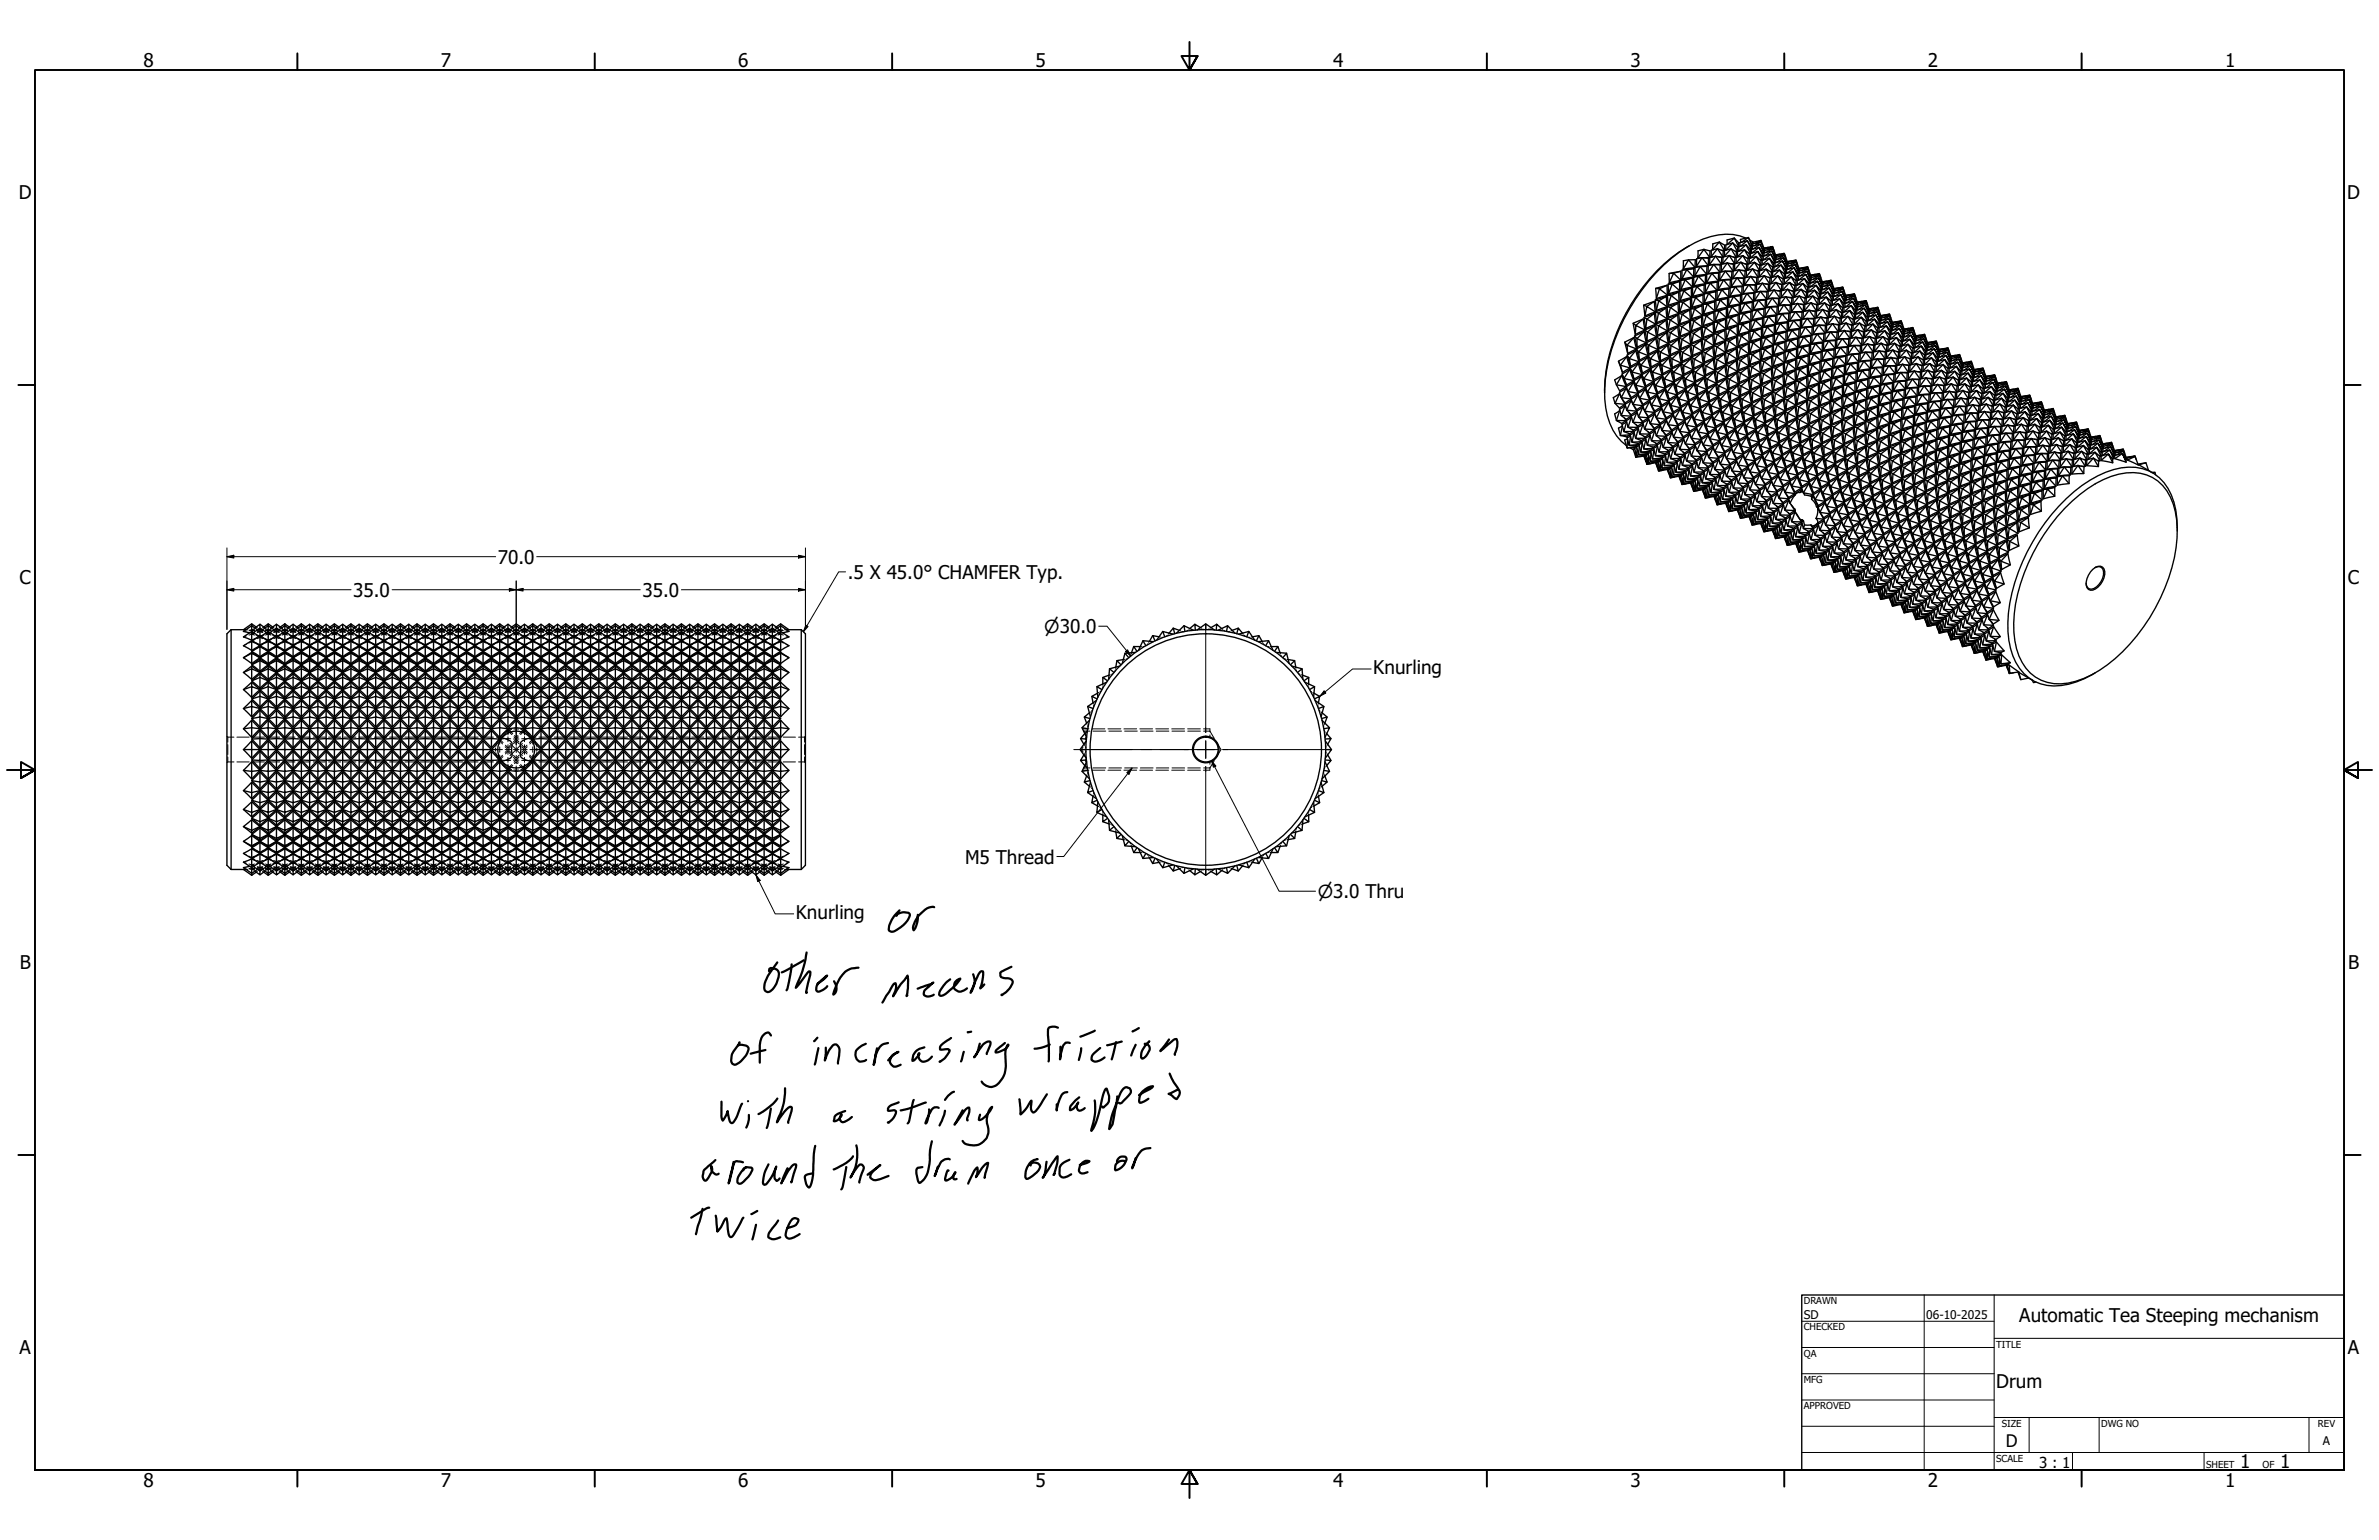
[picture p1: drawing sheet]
<svg xmlns="http://www.w3.org/2000/svg" width="864mm" height="559mm" viewBox="0 0 864 559" stroke-linecap="round" stroke-linejoin="round" font-family="sans-serif">
<defs><g id="words">
<g font-size="6.8">
<text x="52.1" y="24.4">8</text>
<text x="160.1" y="24.4">7</text>
<text x="268" y="24.4">6</text>
<text x="376" y="24.4">5</text>
<text x="483.9" y="24.4">4</text>
<text x="591.9" y="24.4">3</text>
<text x="699.8" y="24.4">2</text>
<text x="807.8" y="24.4">1</text>
<text x="6.8" y="72.4">D</text>
<text x="852.1" y="72.4">D</text>
<text x="180.7" y="204.5">70.0</text>
<text x="7.1" y="212.1">C</text>
<text x="307.7" y="210">.5 X 45.0° CHAMFER Typ.</text>
<text x="852.3" y="212.1">C</text>
<text x="128.2" y="216.5">35.0</text>
<text x="233.2" y="216.5">35.0</text>
<text x="498.5" y="244.7">Knurling</text>
<text x="350.3" y="313.3">M5 Thread</text>
<text x="288.9" y="333.5">Knurling</text>
<text x="7.2" y="351.8">B</text>
<text x="852.4" y="351.8">B</text>
<text x="733" y="479.7">Automatic Tea Steeping mechanism</text>
<text x="7.1" y="491.5">A</text>
<text x="852.3" y="491.5">A</text>
<text x="724.7" y="503.5">Drum</text>
<text x="813.3" y="532.6">1</text>
<text x="827.8" y="532.6">1</text>
<text x="52.1" y="539.4">8</text>
<text x="160.1" y="539.4">7</text>
<text x="268" y="539.4">6</text>
<text x="376" y="539.4">5</text>
<text x="483.9" y="539.4">4</text>
<text x="591.9" y="539.4">3</text>
<text x="699.8" y="539.4">2</text>
<text x="807.8" y="539.4">1</text>
</g>
<g font-size="6.5">
<text x="379.1" y="229.7">⌀30.0</text>
<text x="478.4" y="325.9">⌀3.0 Thru</text>
</g>
<text font-size="6.3" x="728.1" y="524.9">D</text>
<text font-size="5.5" x="740.2" y="532.6">3 : 1</text>
<g font-size="4.3">
<text x="654.8" y="478.6">SD</text>
<text x="699.3" y="478.6">06-10-2025</text>
<text x="843.2" y="524.2">A</text>
</g>
<g font-size="3.5">
<text x="654.8" y="473.2">DRAWN</text>
<text x="654.8" y="482.8">CHECKED</text>
<text x="724.7" y="488.9">TITLE</text>
<text x="654.8" y="492.3">QA</text>
<text x="654.8" y="501.8">MFG</text>
<text x="654.8" y="511.4">APPROVED</text>
<text x="726.7" y="517.7">SIZE</text>
<text x="762.8" y="517.7">DWG NO</text>
<text x="841.4" y="517.7">REV</text>
<text x="724.7" y="530.4">SCALE</text>
<text x="800.9" y="532.6">SHEET</text>
<text x="821.3" y="532.6">OF</text>
</g>
</g></defs>
<!-- layer: Hidden (ANSI) -->
<g fill="none" stroke="#000" stroke-width=".36">
<path d="M89.3 228.5h.7M89.4 229l-1 .1M89.4 230.8l-1 .3M89.4 233.8l-1 .5M90.4 228.8h2M90.4 230.4l1-.3 1 .3M90.4 233.3l1-.5 1 .5M90.6 229.6l.3 .1M91.4 232.6h.1M91.6 229.8l-.2 .2M91.7 232.7l.2 .1M91.8 228.4l-.4 .2"/>
<path d="M92 229.5l-.2 .2M92.4 228.5l-1.7 .1M92.4 229.6l-1.3 .1M92.4 228.6h-1l1 .1M92.4 229.7l-1 .3 .7 .2M92.4 232.1l-1 .5h.1M92.4 235.8l-1 .6M92.5 227.9l-.4 .2M92.9 230.4l.8 .2M93 227.5l.5 .3M93.2 231.5l-.6 .3M93.4 228.5h2"/>
<path d="M93.4 229.3l1-.2 1 .2M93.4 229h2M93.4 230.8l1 .3 1-.3M93.4 229.5l1-.2 1 .2M93.4 233.8l1 .5 1-.5M93.4 231.7l1-.4 1 .4M93.4 235.2l1-.6 1 .6M93.4 228.9h2M93.5 228.5l.3 .2M93.8 231.3l.6-.2 .6 .2M93.9 228.1l.5 .4 .4-.4M94 230.9l.2 .1"/>
<path d="M94.1 229h.6M94.1 230.8h.1M94.3 231h.2M94.7 230.8l-.4 .1M94.8 230.9l-.2 .1M95.3 228.5l-.3 .2M95.6 231.5l.5 .3M95.8 227.5l-.5 .3M95.8 230.4l-.7 .2M96.2 227.9l.4 .2M96.4 228.5h2M96.4 229.6l1 .2 1-.2"/>
<path d="M96.4 228.8h2M96.4 228.6h2M96.4 228.7h2M96.4 230.4l1-.3 1 .3M96.4 229.7l1 .3 1-.3M96.4 233.3l1-.5 1 .5M96.4 232.1l1 .5 1-.5M96.4 235.8l1 .6 1-.6M96.6 230.2l.8-.2 .7 .2M96.8 229.5l.1 .2M97 228.4l.4 .2 .4-.2M97.1 232.7l-.2 .1"/>
<path d="M97.2 229.8h.4M97.2 232.6h.3M97.4 232.6h.1M97.7 232.7l.2 .1M98 229.5l-.2 .2M98.5 227.9l-.4 .2M98.9 230.4l.8 .2M99 227.5l.4 .3M99.2 231.5l-.6 .3M99.4 229h2M99.4 228.5h2zM99.4 228.9h2"/>
<path d="M99.4 230.8l1 .3 1-.3M99.4 229.5l1-.2 1 .2M99.4 233.8l1 .5 1-.5M99.4 231.7l1-.4 1 .4M99.4 235.2l1-.6 1 .6M99.5 228.5l.3 .2M99.9 228.1l.5 .4 .5-.4M100 230.9l.2 .1M100.1 229l.3 .1M100.1 230.8h.1M100.3 231l.1 .1M100.3 230.9h.2"/>
<path d="M100.4 229.1l-1 .2M100.4 229.1l1 .2M100.4 231.1l-.6 .2M100.4 231.1l.6 .2M100.5 231l-.1 .1M100.6 230.8h-.1M100.7 229l-.3 .1M100.8 230.9l-.2 .1M101.3 228.5l-.3 .2M101.6 231.5l.5 .3M101.8 227.5l-.5 .3M101.8 230.4l-.7 .2"/>
<path d="M102.2 227.9l.4 .2M102.4 228.5h2M102.4 228.8h2M102.4 229.6l1 .2 1-.2M102.4 228.6h2M102.4 228.7h2M102.4 230.4l1-.3 1 .3M102.4 229.7l1 .3 1-.3M102.4 233.3l1-.5 1 .5M102.4 232.1l1 .5 1-.5M102.4 235.8l1 .6 1-.6M102.6 230.2l.8-.2 .7 .2"/>
<path d="M102.8 229.5l.2 .2M103 228.4l.4 .2 .4-.2M103.1 232.7l-.2 .1M103.2 229.8h.4M103.2 232.6h.3M103.4 232.6h.1M103.7 232.7l.2 .1M104 229.5l-.2 .2M104.5 227.9l-.4 .2M104.9 230.4l.8 .2M105 227.5l.4 .3M105.2 231.5l-.6 .3"/>
<path d="M105.4 228.5h2M105.4 229h2M105.4 229.3l1-.2 1 .2M105.4 228.9h2M105.4 230.8l1 .3 1-.3M105.4 229.5l1-.2 1 .2M105.4 233.8l1 .5 1-.5M105.4 231.7l1-.4 1 .4M105.4 235.2l1-.6 1 .6M105.5 228.5l.3 .2M105.8 231.3l.6-.2 .6 .2M105.9 228.1l.5 .4 .5-.4"/>
<path d="M106 230.9l.2 .1M106.1 229h.6M106.1 230.8h.1M106.3 231h.2M106.3 230.9h.2M106.6 230.8h-.1M106.8 230.9l-.2 .1M107.3 228.5l-.3 .2M107.6 231.5l.5 .3M107.8 227.5l-.5 .3M107.8 230.4l-.7 .2M108.2 227.9l.4 .2"/>
<path d="M108.4 228.5h2M108.4 228.8h2M108.4 229.6l1 .2 1-.2M108.4 228.6h2M108.4 228.7h2M108.4 230.4l1-.3 1 .3M108.4 229.7l1 .3 1-.3M108.4 233.3l1-.5 1 .5M108.4 232.1l1 .5 1-.5M108.4 235.8l1 .6 1-.6M108.6 230.2l.8-.2 .8 .2M108.8 229.5l.2 .2"/>
<path d="M109 228.4l.4 .2 .3-.2M109.1 232.7l-.2 .1M109.2 229.8h.4M109.2 232.6h.3M109.5 232.5l-.1 .1M109.7 232.7l.2 .1M110 229.5l-.2 .2M110.5 227.9l-.4 .2M110.9 230.4l.8 .2M111 227.5l.5 .3M111.2 231.5l-.6 .3M111.4 228.5h2"/>
<path d="M111.4 229h2M111.4 229.3l1-.2 1 .2M111.4 228.9h2M111.4 230.8l1 .3 1-.3M111.4 229.5l1-.2 1 .2M111.4 233.8l1 .5 1-.5M111.4 231.7l1-.4 1 .4M111.4 235.2l1-.6 1 .6M111.5 228.5l.3 .2M111.8 231.3l.6-.2 .6 .2M111.9 228.1l.5 .4 .5-.4M112 230.9l.1 .1"/>
<path d="M112.1 229h.6M112.1 230.8h.1M112.3 231h.2M112.3 230.9h.2M112.6 230.8h.1M112.7 230.9l-.1 .1M113.3 228.5l-.3 .2M113.6 231.5l.5 .3M113.8 227.5l-.5 .3M113.8 230.4l-.7 .2M114.2 227.9l.4 .2M114.4 228.5h2"/>
<path d="M114.4 228.8h2M114.4 229.6l1 .2 1-.2M114.4 228.6h2M114.4 228.7h2M114.4 230.4l1-.3 1 .3M114.4 229.7l1 .3 1-.3M114.4 233.3l1-.5 1 .5M114.4 232.1l1 .5 1-.5M114.4 235.8l1 .6 1-.6M114.6 230.2l.8-.2 .8 .2M114.8 229.5l.2 .2M115 228.4l.4 .2 .3-.2"/>
<path d="M115.1 232.7l-.2 .1M115.2 229.8h.4M115.2 232.6h.3M115.5 232.5l-.1 .1M115.7 232.7l.2 .1M116 229.5l-.2 .2M116.5 227.9l-.4 .2M116.9 230.4l.8 .2M117 227.5l.5 .3M117.2 231.5l-.6 .3M117.4 228.5h2M117.4 229h2"/>
<path d="M117.4 229.3l1-.2 1 .2M117.4 228.9h2M117.4 230.8l1 .3 1-.3M117.4 229.5l1-.2 1 .2M117.4 233.8l1 .5 1-.5M117.4 231.7l1-.4 1 .4M117.4 235.2l1-.6 1 .6M117.5 228.5l.3 .2M117.8 231.3l.6-.2 .6 .2M117.9 228.1l.5 .4 .5-.4M118 230.9l.1 .1M118.1 229h.6"/>
<path d="M118.1 230.8h.1M118.3 231h.2M118.3 230.9h.2M118.6 230.8h.1M118.7 230.9l-.1 .1M119.3 228.5l-.3 .2M119.6 231.5l.5 .3M119.8 227.5l-.5 .3M119.8 230.4l-.7 .2M120.3 227.9l.3 .2M120.4 228.5h2M120.4 228.8h2"/>
<path d="M120.4 228.6h2M120.4 228.7h2M120.4 230.4l1-.3 1 .3M120.4 229.7l1 .3 1-.3M120.4 233.3l1-.5 1 .5M120.4 232.1l1 .5 1-.5M120.4 235.8l1 .6 1-.6M120.4 229.6l1 .2 1-.2M120.6 230.2l.8-.2 .8 .2M120.8 229.5l.2 .2M121 228.4l.4 .2 .4-.2M121.1 232.7l-.2 .1"/>
<path d="M121.2 229.8h.4M121.2 232.6h.3M121.5 232.5l-.1 .1M121.7 232.7l.1 .1M122 229.5l-.2 .2M122.5 227.9l-.4 .2M122.9 230.4l.8 .2M123 227.5l.5 .3M123.2 231.5l-.6 .3M123.4 228.5h2M123.4 229.3l1-.2 1 .2M123.4 229.5l1-.2 1 .2"/>
<path d="M123.4 233.8l1 .5 1-.5M123.4 231.7l1-.4 1 .4M123.4 235.2l1-.6 1 .6M123.4 229h2M123.4 228.9h2M123.4 230.8l1 .3 1-.3M123.5 228.5l.3 .2M123.8 231.3l.6-.2 .6 .2M123.9 228.1l.5 .4 .4-.4M124 230.9l.1 .1M124.1 229h.6M124.1 230.8h.1"/>
<path d="M124.2 231h.3M124.3 230.9h.2M124.6 230.8h.1M124.7 230.9l-.1 .1M125.3 228.5l-.3 .2M125.6 231.5l.5 .3M125.8 227.5l-.5 .3M125.8 230.4l-.7 .2M126.3 227.9l.3 .2M126.4 228.8h2M126.4 228.7h2M126.4 230.4l1-.3 1 .3"/>
<path d="M126.4 233.3l1-.5 1 .5M126.4 235.8l1 .6 1-.6M126.4 228.5h2M126.4 229.6l1 .2 1-.2M126.4 228.6h2M126.4 229.7l1 .3 1-.3M126.4 232.1l1 .5 1-.5M126.6 230.2l.8-.2 .8 .2M126.8 229.5l.2 .2M127 228.4l.4 .2 .4-.2M127.1 232.7l-.2 .1M127.2 229.8h.4"/>
<path d="M127.2 232.6h.3M127.3 232.5h.2M127.7 232.7l.1 .1M128 229.5l-.2 .2M128.5 227.9l-.4 .2M128.9 230.4l.8 .2M129 227.5l.5 .3M129.2 231.5l-.6 .3M129.4 229.3l1-.2 1 .2M129.4 229.5l1-.2 1 .2M129.4 231.7l1-.4 1 .4M129.4 228.5h2h-2"/>
<path d="M129.4 229h2M129.4 228.9h2M129.4 230.8l1 .3 1-.3M129.4 233.8l1 .5 1-.5M129.4 235.2l1-.6 1 .6M129.5 228.5l.3 .2M129.8 231.3l.6-.2 .6 .2M129.9 228.1l.5 .4 .4-.4M130 230.9l.1 .1M130.1 229h.6M130.1 230.8h.1M130.2 231h.3"/>
<path d="M130.3 230.9h.2M130.6 230.8h.1M130.7 230.9l-.1 .1M131.3 228.5l-.3 .2M131.6 231.5l.6 .3M131.8 227.5l-.5 .3M131.8 230.4l-.7 .2M132.3 227.9l.3 .2M132.4 228.7h2M132.4 230.4l1-.3 1 .3M132.4 228.5h2M132.4 228.8h2"/>
<path d="M132.4 229.6l1 .2 1-.2M132.4 228.6h2M132.4 229.7l1 .3 1-.3M132.4 233.3l1-.5 1 .5M132.4 232.1l1 .5 1-.5M132.4 235.8l1 .6 1-.6M132.6 230.2l.8-.2 .8 .2M132.8 229.5l.2 .2M133 228.4l.4 .2 .4-.2M133.1 232.7l-.2 .1M133.2 229.8h.4M133.2 232.6h.3"/>
<path d="M133.3 232.5h.2M133.7 232.7l.1 .1M134 229.5l-.2 .2M134.5 227.9l-.4 .2M134.9 230.4l.8 .2M135 227.5l.5 .3M135.2 231.5l-.6 .3M135.4 229.3l1-.2 1 .2M135.4 228.5h2M135.4 229h2M135.4 228.9h2M135.4 230.8l1 .3 1-.3"/>
<path d="M135.4 229.5l1-.2 1 .2M135.4 233.8l1 .5 1-.5M135.4 231.7l1-.4 1 .4M135.4 235.2l1-.6 1 .6M135.5 228.5l.3 .2M135.8 231.3l.6-.2 .6 .2M135.9 228.1l.5 .4 .4-.4M136 230.9l.1 .1M136.1 229h.6M136.1 230.8h.1M136.3 231h.2M136.3 230.9h.2"/>
<path d="M136.6 230.8h.1M136.7 230.9l-.1 .1M137.3 228.5l-.3 .2M137.5 231.5l.6 .3M137.8 227.5l-.5 .3M137.8 230.4l-.7 .2M138.3 227.9l.3 .2M138.4 228.5h2M138.4 228.8h2M138.4 229.6l1 .2 1-.2M138.4 228.6h2M138.4 228.7h2"/>
<path d="M138.4 230.4l1-.3 1 .3M138.4 229.7l1 .3 1-.3M138.4 233.3l1-.5 1 .5M138.4 232.1l1 .5 1-.5M138.4 235.8l1 .6 1-.6M138.6 230.2l.8-.2 .8 .2M138.7 229.5l.3 .2M139 228.4l.4 .2 .4-.2M139.1 232.7l-.2 .1M139.2 229.8h.4M139.2 232.6h.3M139.3 232.5h.2"/>
<path d="M139.7 232.7l.1 .1M140 229.5l-.2 .2M140.5 227.9l-.4 .2M140.9 230.4l.8 .2M141 227.5l.5 .3M141.2 231.5l-.6 .3M141.4 228.5h2M141.4 229h2M141.4 229.3l1-.2 1 .2M141.4 228.9h2M141.4 230.8l1 .3 1-.3M141.4 229.5l1-.2 1 .2"/>
<path d="M141.4 233.8l1 .5 1-.5M141.4 231.7l1-.4 1 .4M141.4 235.2l1-.6 1 .6M141.5 228.5l.3 .2M141.8 231.3l.6-.2 .6 .2M141.9 228.1l.5 .4 .4-.4M142 230.9l.1 .1M142.1 229h.6M142.1 230.8h.1M142.3 231h.2M142.3 230.9h.2M142.6 230.8h.1"/>
<path d="M142.7 230.9l-.1 .1M143.3 228.5l-.3 .2M143.5 231.5l.6 .3M143.8 227.5l-.5 .3M143.8 230.4l-.7 .2M144.3 227.9l.3 .2M144.4 228.5h2M144.4 228.8h2M144.4 229.6l1 .2 1-.2M144.4 228.6h2M144.4 228.7h2M144.4 230.4l1-.3 1 .3"/>
<path d="M144.4 229.7l1 .3 1-.3M144.4 233.3l1-.5 1 .5M144.4 232.1l1 .5 1-.5M144.4 235.8l1 .6 1-.6M144.6 230.2l.8-.2 .8 .2M144.7 229.5l.3 .2M145 228.4l.4 .2 .4-.2M145.1 232.7l-.2 .1M145.2 229.8h.4M145.2 232.6h.3M145.3 232.5h.2M145.7 232.7l.1 .1"/>
<path d="M146 229.5l-.2 .2M146.5 227.9l-.3 .2M146.9 230.4l.8 .2M147 227.5l.5 .3M147.2 231.5l-.6 .3M147.4 228.5h2M147.4 229h2M147.4 229.3l1-.2 1 .2M147.4 228.9h2M147.4 230.8l1 .3 1-.3M147.4 229.5l1-.2 1 .2M147.4 233.8l1 .5 1-.5"/>
<path d="M147.4 231.7l1-.4 1 .4M147.4 235.2l1-.6 1 .6M147.5 228.5l.3 .2M147.8 231.3l.6-.2 .6 .2M147.9 228.1l.5 .4 .4-.4M148 230.9l.1 .1M148.1 229h.6M148.1 230.8h.1M148.3 231h.2M148.3 230.9h.2M148.6 230.8h.1M148.7 230.9l-.1 .1"/>
<path d="M149.3 228.5l-.3 .2M149.5 231.5l.6 .3M149.8 227.5l-.5 .3M149.8 230.4l-.8 .2M150.2 227.9l.4 .2M150.4 228.5h2M150.4 228.8h2M150.4 229.6l1 .2 1-.2M150.4 228.6h2M150.4 228.7h2M150.4 230.4l1-.3 1 .3M150.4 229.7l1 .3 1-.3"/>
<path d="M150.4 233.3l1-.5 1 .5M150.4 232.1l1 .5 1-.5M150.4 235.8l1 .6 1-.6M150.6 230.2l.8-.2 .8 .2M150.7 229.5l.3 .2M151 228.4l.4 .2 .4-.2M151.1 232.7l-.2 .1M151.2 229.8h.4M151.2 232.6h.4M151.3 232.5h.1M151.7 232.7l.1 .1M152 229.5l-.2 .2"/>
<path d="M152.5 227.9l-.3 .2M152.9 230.4l.8 .2M153 227.5l.5 .3M153.2 231.5l-.6 .3M153.4 228.5h2M153.4 229h2M153.4 229.3l1-.2 1 .2M153.4 228.9h2M153.4 230.8l1 .3 1-.3M153.4 229.5l1-.2 1 .2M153.4 233.8l1 .5 1-.5M153.4 231.7l1-.4 1 .4"/>
<path d="M153.4 235.2l1-.6 1 .6M153.5 228.5l.3 .2M153.8 231.3l.6-.2 .6 .2M153.9 228.1l.5 .4 .4-.4M154 230.9l.1 .1M154.1 229h.6M154.1 230.8h.1M154.3 231h.2M154.3 230.9h.2M154.7 230.8h-.1M154.7 230.9l-.1 .1M155.3 228.5l-.3 .2"/>
<path d="M155.5 231.5l.6 .3M155.8 227.5l-.5 .3M155.8 230.4l-.8 .2M156.2 227.9l.4 .2M156.4 228.5h2M156.4 228.8h2M156.4 229.6l1 .2 1-.2M156.4 228.6h2M156.4 228.7h2M156.4 230.4l1-.3 1 .3M156.4 229.7l1 .3 1-.3M156.4 233.3l1-.5 1 .5"/>
<path d="M156.4 232.1l1 .5 1-.5M156.4 235.8l1 .6 1-.6M156.6 230.2l.8-.2 .8 .2M156.7 229.5l.3 .2M157 228.4l.4 .2 .4-.2M157.1 232.7l-.2 .1M157.2 229.8h.4M157.2 232.6h.4M157.3 232.5l.1 .1M157.7 232.7l.1 .1M158 229.5l-.2 .2M158.5 227.9l-.3 .2"/>
<path d="M158.9 230.4l.8 .2M159 227.5l.5 .3M159.2 231.5l-.6 .3M159.4 228.5h2M159.4 229h2M159.4 229.3l1-.2 1 .2M159.4 228.9h2M159.4 230.8l1 .3 1-.3M159.4 229.5l1-.2 1 .2M159.4 233.8l1 .5 1-.5M159.4 231.7l1-.4 1 .4M159.4 235.2l1-.6 1 .6"/>
<path d="M159.5 228.5l.3 .2M159.8 231.3l.6-.2 .6 .2M159.9 228.1l.5 .4 .4-.4M160 230.9l.1 .1M160.1 229h.6M160.1 230.8h.1M160.3 231h.2M160.3 230.9h.2M160.7 230.8h-.2M160.7 230.9l-.1 .1M161.3 228.5l-.3 .2M161.5 231.5l.6 .3"/>
<path d="M161.7 227.5l-.4 .3M161.8 230.4l-.8 .2M162.2 227.9l.4 .2M162.4 228.5h2M162.4 228.8h2M162.4 229.6l1 .2 1-.2M162.4 228.6h2M162.4 228.7h2M162.4 230.4l1-.3 1 .3M162.4 229.7l1 .3 1-.3M162.4 233.3l1-.5 1 .5M162.4 232.1l1 .5 1-.5"/>
<path d="M162.4 235.8l1 .6 1-.6M162.6 230.2l.8-.2 .7 .2M162.7 229.5l.2 .2M163 228.4l.4 .2 .4-.2M163.1 232.7l-.2 .1M163.2 229.8h.4M163.2 232.6h.3M163.3 232.5l.1 .1M163.7 232.7l.2 .1M164 229.5l-.2 .2M164.5 227.9l-.4 .2M164.9 230.4l.8 .2"/>
<path d="M165 227.5l.5 .3M165.2 231.5l-.6 .3M165.4 228.5h2M165.4 229h2M165.4 229.3l1-.2 1 .2M165.4 228.9h2M165.4 230.8l1 .3 1-.3M165.4 229.5l1-.2 1 .2M165.4 233.8l1 .5 1-.5M165.4 231.7l1-.4 1 .4M165.4 235.2l1-.6 1 .6M165.5 228.5l.3 .2"/>
<path d="M165.8 231.3l.6-.2 .6 .2M165.9 228.1l.5 .4 .4-.4M166 230.9l.2 .1M166.1 229h.6M166.1 230.8h.1M166.3 231h.2M166.3 230.9h.2M166.7 230.8h-.2M166.8 230.9l-.2 .1M167.3 228.5l-.3 .2M167.5 231.5l.6 .3M167.7 227.5l-.4 .3"/>
<path d="M167.9 230.4l-.8 .2M168.2 227.9l.4 .2M168.4 228.5h2M168.4 228.8h2M168.4 229.6l1 .2 1-.2M168.4 228.6h2M168.4 228.7h2M168.4 230.4l1-.3 1 .3M168.4 229.7l1 .3 1-.3M168.4 233.3l1-.5 1 .5M168.4 232.1l1 .5 1-.5M168.4 235.8l1 .6 1-.6"/>
<path d="M168.6 230.2l.8-.2 .7 .2M168.7 229.5l.2 .2M169 228.4l.4 .2 .4-.2M169.1 232.7l-.2 .1M169.2 229.8h.4M169.2 232.6h.3M169.3 232.5l.1 .1M169.7 232.7l.2 .1M170 229.5l-.2 .2M170.5 227.9l-.4 .2M170.9 230.4l.8 .2M171 227.5l.4 .3"/>
<path d="M171.2 231.5l-.6 .3M171.4 228.5h2M171.4 229h2M171.4 229.3l1-.2 1 .2M171.4 228.9h2M171.4 230.8l1 .3 1-.3M171.4 229.5l1-.2 1 .2M171.4 233.8l1 .5 1-.5M171.4 231.7l1-.4 1 .4M171.4 235.2l1-.6 1 .6M171.5 228.5l.3 .2M171.8 231.3l.6-.2 .6 .2"/>
<path d="M171.9 228.1l.5 .4 .4-.4M172 230.9l.2 .1M172.1 229h.6M172.1 230.8h.1M172.3 231h.2M172.3 230.9h.2M172.6 230.8h-.1M172.8 230.9l-.2 .1M173.3 228.5l-.3 .2M173.6 231.5l.5 .3M173.8 227.5l-.5 .3M173.8 230.4l-.7 .2"/>
<path d="M174.2 227.9l.4 .2M174.4 228.5h2M174.4 228.8h2M174.4 229.6l1 .2 1-.2M174.4 228.6h2M174.4 228.7h2M174.4 230.4l1-.3 1 .3M174.4 229.7l1 .3 1-.3M174.4 233.3l1-.5 1 .5M174.4 232.1l1 .5 1-.5M174.4 235.8l1 .6 1-.6M174.6 230.2l.8-.2 .7 .2"/>
<path d="M174.8 229.5l.2 .2M175 228.4l.4 .2 .4-.2M175.1 232.7l-.2 .1M175.2 229.8h.4M175.2 232.6h.3M175.4 232.6h.1M175.7 232.7l.2 .1M176 229.5l-.2 .2M176.5 227.9l-.4 .2M176.9 230.4l.8 .2M177 227.5l.4 .3M177.2 231.5l-.6 .3"/>
<path d="M177.4 228.5h2M177.4 229h2M177.4 229.3l1-.2 1 .2M177.4 228.9h2M177.4 230.8l1 .3 1-.3M177.4 229.5l1-.2 1 .2M177.4 233.8l1 .5 1-.5M177.4 231.7l1-.4 1 .4M177.4 235.2l1-.6 1 .6M177.5 228.5l.3 .2M177.8 231.3l.6-.2 .6 .2M177.9 228.1l.5 .4 .5-.4"/>
<path d="M178 230.9l.2 .1M178.1 229h.6M178.1 230.8h.1M178.3 231h.2M178.3 230.9h.2M178.6 230.8h-.1M178.8 230.9l-.2 .1M179.3 228.5l-.3 .2M179.6 231.5l.5 .3M179.8 227.5l-.5 .3M179.8 230.4l-.7 .2M180.2 227.9l.4 .2"/>
<path d="M180.4 228.5h2M180.4 228.8h2M180.4 229.6l1 .2 1-.2M180.4 228.6h2M180.4 228.7h2M180.4 230.4l1-.3 1 .3M180.4 229.7l1 .3 1-.3M180.4 233.3l1-.5 1 .5M180.4 232.1l1 .5 1-.5M180.4 235.8l1 .6 1-.6M180.6 230.2l.8-.2 .7 .2M180.8 229.5l.2 .2"/>
<path d="M181 228.4l.4 .2 .4-.2M181.1 232.7l-.2 .1M181.2 229.8h.4M181.2 232.6h.3M181.4 232.6h.1M181.7 232.7l.2 .1M182 229.5l-.2 .2M182.5 227.9l-.4 .2M182.9 230.4l.8 .2M183 227.5l.5 .3M183.2 231.5l-.6 .3M183.4 228.5h2"/>
<path d="M183.4 229h2M183.4 229.3l1-.2 1 .2M183.4 228.9h2M183.4 230.8l1 .3 1-.3M183.4 229.5l1-.2 1 .2M183.4 233.8l1 .5 1-.5M183.4 231.7l1-.4 1 .4M183.4 235.2l1-.6 1 .6M183.5 228.5l.3 .2M183.8 231.3l.6-.2 .6 .2M183.9 228.1l.5 .4 .5-.4M184 230.9l.1 .1"/>
<path d="M184.1 229h.6M184.1 230.8h.1M184.3 231h.2M184.3 230.9h.2M184.6 230.8h-.1M184.7 230.9l-.1 .1M185.3 228.5l-.3 .2M185.6 231.5l.5 .3M185.8 227.5l-.5 .3M185.8 230.4l-.7 .2M186.2 227.9l.4 .2M186.4 228.5h2"/>
<path d="M186.4 228.8h2M186.4 229.6l1 .2 1-.2M186.4 228.6h2M186.4 228.7h2M186.4 230.4l1-.3 1 .3M186.4 229.7l1 .3 1-.3M186.4 233.3l1-.5 1 .5M186.4 232.1l1 .5 1-.5M186.4 235.8l1 .6 1-.6M186.6 230.2l.8-.2 .8 .2M186.8 229.5l.2 .2M187 228.4l.4 .2 .3-.2"/>
<path d="M187.1 232.7l-.2 .1M187.2 229.8h.4M187.2 232.6h.3M187.5 232.5l-.1 .1M187.7 232.7l.2 .1M188 229.5l-.2 .2M188.5 227.9l-.4 .2M188.9 230.4l.8 .2M189 227.5l.5 .3M189.2 231.5l-.6 .3M189.4 228.5h2M189.4 229h2"/>
<path d="M189.4 229.3l1-.2 1 .2M189.4 228.9h2M189.4 230.8l1 .3 1-.3M189.4 229.5l1-.2 1 .2M189.4 233.8l1 .5 1-.5M189.4 231.7l1-.4 1 .4M189.4 235.2l1-.6 1 .6M189.5 228.5l.3 .2M189.8 231.3l.6-.2 .6 .2M189.9 228.1l.5 .4 .5-.4M190 230.9l.1 .1M190.1 229h.6"/>
<path d="M190.1 230.8h.1M190.3 231h.2M190.3 230.9h.2M190.6 230.8h.1M190.7 230.9l-.1 .1M191.3 228.5l-.3 .2M191.6 231.5l.5 .3M191.8 227.5l-.5 .3M191.8 230.4l-.7 .2M192.2 227.9l.4 .2M192.4 228.5h2M192.4 228.8h2"/>
<path d="M192.4 228.6h2M192.4 228.7h2M192.4 230.4l1-.3 1 .3M192.4 229.7l1 .3 1-.3M192.4 233.3l1-.5 1 .5M192.4 232.1l1 .5 1-.5M192.4 235.8l1 .6 1-.6M192.4 229.6l1 .2 1-.2M192.6 230.2l.8-.2 .8 .2M192.8 229.5l.2 .2M193 228.4l.4 .2 .3-.2M193.1 232.7l-.2 .1"/>
<path d="M193.2 229.8h.4M193.2 232.6h.3M193.5 232.5l-.1 .1M193.7 232.7l.2 .1M194 229.5l-.2 .2M194.5 227.9l-.4 .2M194.9 230.4l.8 .2M195 227.5l.5 .3M195.2 231.5l-.6 .3M195.4 228.5h2M195.4 229h2M195.4 229.3l1-.2 1 .2"/>
<path d="M195.4 228.9h2M195.4 230.8l1 .3 1-.3M195.4 229.5l1-.2 1 .2M195.4 233.8l1 .5 1-.5M195.4 231.7l1-.4 1 .4M195.4 235.2l1-.6 1 .6M195.5 228.5l.3 .2M195.8 231.3l.6-.2 .6 .2M195.9 228.1l.5 .4 .4-.4M196 230.9l.1 .1M196.1 229h.6M196.1 230.8h.1"/>
<path d="M196.3 231h.2M196.3 230.9h.2M196.6 230.8h.1M196.7 230.9l-.1 .1M197.3 228.5l-.3 .2M197.6 231.5l.5 .3M197.8 227.5l-.5 .3M197.8 230.4l-.7 .2M198.3 227.9l.3 .2M198.4 228.5h2M198.4 228.8h2M198.4 228.6h2"/>
<path d="M198.4 228.7h2M198.4 230.4l1-.3 1 .3M198.4 233.3l1-.5 1 .5M198.4 232.1l1 .5 1-.5M198.4 235.8l1 .6 1-.6M198.4 229.6l1 .2 1-.2M198.4 229.7l1 .3 1-.3M198.6 230.2l.8-.2 .8 .2M198.8 229.5l.2 .2M199 228.4l.4 .2 .4-.2M199.1 232.7l-.2 .1M199.2 229.8h.4"/>
<path d="M199.2 232.6h.3M199.5 232.5l-.1 .1M199.7 232.7l.1 .1M200 229.5l-.2 .2M200.5 227.9l-.4 .2M200.9 230.4l.8 .2M201 227.5l.5 .3M201.2 231.5l-.6 .3M201.4 228.5h2M201.4 229.3l1-.2 1 .2M201.4 229.5l1-.2 1 .2M201.4 231.7l1-.4 1 .4"/>
<path d="M201.4 235.2l1-.6 1 .6M201.4 229h2M201.4 228.9h2M201.4 230.8l1 .3 1-.3M201.4 233.8l1 .5 1-.5M201.5 228.5l.3 .2M201.8 231.3l.6-.2 .6 .2M201.9 228.1l.5 .4 .4-.4M202 230.9l.1 .1M202.1 229h.6M202.1 230.8h.1M202.2 231h.3"/>
<path d="M202.3 230.9h.2M202.6 230.8h.1M202.7 230.9l-.1 .1M203.3 228.5l-.3 .2M203.6 231.5l.5 .3M203.8 227.5l-.5 .3M203.8 230.4l-.7 .2M204.3 227.9l.3 .2M204.4 228.8h2M204.4 228.7h2M204.4 230.4l1-.3 1 .3M204.4 233.3l1-.5 1 .5"/>
<path d="M204.4 228.5h2M204.4 229.6l1 .2 1-.2M204.4 228.6h2M204.4 229.7l1 .3 1-.3M204.4 232.1l1 .5 1-.5M204.4 235.8l1 .6 1-.6M204.6 230.2l.8-.2 .8 .2M204.8 229.5l.2 .2M205 228.4l.4 .2 .4-.2M205.1 232.7l-.2 .1M205.2 229.8h.4M205.2 232.6h.3"/>
<path d="M205.3 232.5h.2M205.7 232.7l.1 .1M206 229.5l-.2 .2M206.5 227.9l-.4 .2M206.9 230.4l.8 .2M207 227.5l.5 .3M207.2 231.5l-.6 .3M207.4 229.3l1-.2 1 .2M207.4 229.5l1-.2 1 .2M207.4 231.7l1-.4 1 .4M207.4 228.5h2M207.4 229h2"/>
<path d="M207.4 228.9h2M207.4 230.8l1 .3 1-.3M207.4 233.8l1 .5 1-.5M207.4 235.2l1-.6 1 .6M207.5 228.5l.3 .2M207.8 231.3l.6-.2 .6 .2M207.9 228.1l.5 .4 .4-.4M208 230.9l.1 .1M208.1 229h.6M208.1 230.8h.1M208.2 231h.3M208.3 230.9h.2"/>
<path d="M208.6 230.8h.1M208.7 230.9l-.1 .1M209.3 228.5l-.3 .2M209.5 231.5l.6 .3M209.8 227.5l-.5 .3M209.8 230.4l-.7 .2M210.3 227.9l.3 .2M210.4 228.5h2M210.4 228.8h2M210.4 229.6l1 .2 1-.2M210.4 228.6h2M210.4 228.7h2"/>
<path d="M210.4 230.4l1-.3 1 .3M210.4 229.7l1 .3 1-.3M210.4 233.3l1-.5 1 .5M210.4 232.1l1 .5 1-.5M210.4 235.8l1 .6 1-.6M210.6 230.2l.8-.2 .8 .2M210.7 229.5l.3 .2M211 228.4l.4 .2 .4-.2M211.1 232.7l-.2 .1M211.2 229.8h.4M211.2 232.6h.3M211.3 232.5h.2"/>
<path d="M211.7 232.7l.1 .1M212 229.5l-.2 .2M212.5 227.9l-.4 .2M212.9 230.4l.8 .2M213 227.5l.5 .3M213.2 231.5l-.6 .3M213.4 229.3l1-.2 1 .2M213.4 228.5h2M213.4 229h2M213.4 228.9h2M213.4 230.8l1 .3 1-.3M213.4 229.5l1-.2 1 .2"/>
<path d="M213.4 233.8l1 .5 1-.5M213.4 231.7l1-.4 1 .4M213.4 235.2l1-.6 1 .6M213.5 228.5l.3 .2M213.8 231.3l.6-.2 .6 .2M213.9 228.1l.5 .4 .4-.4M214 230.9l.1 .1M214.1 229h.6M214.1 230.8h.1M214.3 231h.2M214.3 230.9h.2M214.6 230.8h.1"/>
<path d="M214.7 230.9l-.1 .1M215.3 228.5l-.3 .2M215.5 231.5l.6 .3M215.8 227.5l-.5 .3M215.8 230.4l-.7 .2M216.3 227.9l.3 .2M216.4 228.5h2M216.4 228.8h2M216.4 229.6l1 .2 1-.2M216.4 228.6h2M216.4 228.7h2M216.4 230.4l1-.3 1 .3"/>
<path d="M216.4 229.7l1 .3 1-.3M216.4 233.3l1-.5 1 .5M216.4 232.1l1 .5 1-.5M216.4 235.8l1 .6 1-.6M216.6 230.2l.8-.2 .8 .2M216.7 229.5l.3 .2M217 228.4l.4 .2 .4-.2M217.1 232.7l-.2 .1M217.2 229.8h.4M217.2 232.6h.3M217.3 232.5h.2M217.7 232.7l.1 .1"/>
<path d="M218 229.5l-.2 .2M218.5 227.9l-.3 .2M218.9 230.4l.8 .2M219 227.5l.5 .3M219.2 231.5l-.6 .3M219.4 228.5h2M219.4 229h2M219.4 229.3l1-.2 1 .2M219.4 228.9h2M219.4 230.8l1 .3 1-.3M219.4 229.5l1-.2 1 .2M219.4 233.8l1 .5 1-.5"/>
<path d="M219.4 231.7l1-.4 1 .4M219.4 235.2l1-.6 1 .6M219.5 228.5l.3 .2M219.8 231.3l.6-.2 .6 .2M219.9 228.1l.5 .4 .4-.4M220 230.9l.1 .1M220.1 229h.6M220.1 230.8h.1M220.3 231h.2M220.3 230.9h.2M220.6 230.8h.1M220.7 230.9l-.1 .1"/>
<path d="M221.3 228.5l-.3 .2M221.5 231.5l.6 .3M221.8 227.5l-.5 .3M221.8 230.4l-.7 .2M222.2 227.9l.4 .2M222.4 228.5h2M222.4 228.8h2M222.4 229.6l1 .2 1-.2M222.4 228.6h2M222.4 228.7h2M222.4 230.4l1-.3 1 .3M222.4 229.7l1 .3 1-.3"/>
<path d="M222.4 233.3l1-.5 1 .5M222.4 232.1l1 .5 1-.5M222.4 235.8l1 .6 1-.6M222.6 230.2l.8-.2 .8 .2M222.7 229.5l.3 .2M223 228.4l.4 .2 .4-.2M223.1 232.7l-.2 .1M223.2 229.8h.4M223.2 232.6h.4M223.3 232.5h.1M223.7 232.7l.1 .1M224 229.5l-.2 .2"/>
<path d="M224.5 227.9l-.3 .2M224.9 230.4l.8 .2M225 227.5l.5 .3M225.2 231.5l-.6 .3M225.4 229h2M225.4 229.3l1-.2 1 .2M225.4 228.9h2M225.4 230.8l1 .3 1-.3M225.4 229.5l1-.2 1 .2M225.4 233.8l1 .5 1-.5M225.4 231.7l1-.4 1 .4M225.4 235.2l1-.6 1 .6"/>
<path d="M225.5 228.5l.3 .2M225.8 231.3l.6-.2 .6 .2M225.9 228.1l.5 .4 .4-.4M226 230.9l.1 .1M226.1 229h.6M226.1 230.8h.1M226.3 231h.2M226.3 230.9h.2M226.6 230.8h.1M226.7 230.9l-.1 .1M227.3 228.5l-.3 .2M227.4 228.5h-2h2"/>
<path d="M227.5 231.5l.6 .3M227.8 227.5l-.5 .3M227.8 230.4l-.8 .2M228.2 227.9l.4 .2M228.4 228.5h2M228.4 228.8h2M228.4 229.6l1 .2 1-.2M228.4 228.6h2M228.4 228.7h2M228.4 230.4l1-.3 1 .3M228.4 229.7l1 .3 1-.3M228.4 233.3l1-.5 1 .5"/>
<path d="M228.4 232.1l1 .5 1-.5M228.4 235.8l1 .6 1-.6M228.6 230.2l.8-.2 .8 .2M228.7 229.5l.3 .2M229 228.4l.4 .2 .4-.2M229.1 232.7l-.2 .1M229.2 229.8h.4M229.2 232.6h.4M229.3 232.5h.1M229.7 232.7l.1 .1M230 229.5l-.2 .2M230.5 227.9l-.3 .2"/>
<path d="M230.9 230.4l.8 .2M231 227.5l.5 .3M231.2 231.5l-.6 .3M231.4 228.5h2M231.4 229h2M231.4 229.3l1-.2 1 .2M231.4 228.9h2M231.4 230.8l1 .3 1-.3M231.4 229.5l1-.2 1 .2M231.4 233.8l1 .5 1-.5M231.4 231.7l1-.4 1 .4M231.4 235.2l1-.6 1 .6"/>
<path d="M231.5 228.5l.3 .2M231.8 231.3l.6-.2 .6 .2M231.9 228.1l.5 .4 .4-.4M232 230.9l.1 .1M232.1 229h.6M232.1 230.8h.1M232.3 231h.2M232.3 230.9h.2M232.7 230.8h-.1M232.7 230.9l-.1 .1M233.3 228.5l-.3 .2M233.5 231.5l.6 .3"/>
<path d="M233.8 227.5l-.5 .3M233.8 230.4l-.8 .2M234.2 227.9l.4 .2M234.4 228.5h2M234.4 228.8h2M234.4 229.6l1 .2 1-.2M234.4 228.6h2M234.4 228.7h2M234.4 230.4l1-.3 1 .3M234.4 229.7l1 .3 1-.3M234.4 233.3l1-.5 1 .5M234.4 232.1l1 .5 1-.5"/>
<path d="M234.4 235.8l1 .6 1-.6M234.6 230.2l.8-.2 .7 .2M234.7 229.5l.2 .2M235 228.4l.4 .2 .4-.2M235.1 232.7l-.2 .1M235.2 229.8h.4M235.2 232.6h.3M235.3 232.5l.1 .1M235.7 232.7l.1 .1M236 229.5l-.2 .2M236.5 227.9l-.4 .2M236.9 230.4l.8 .2"/>
<path d="M237 227.5l.5 .3M237.2 231.5l-.6 .3M237.4 228.5h2M237.4 229h2M237.4 229.3l1-.2 1 .2M237.4 228.9h2M237.4 230.8l1 .3 1-.3M237.4 229.5l1-.2 1 .2M237.4 233.8l1 .5 1-.5M237.4 231.7l1-.4 1 .4M237.4 235.2l1-.6 1 .6M237.5 228.5l.3 .2"/>
<path d="M237.8 231.3l.6-.2 .6 .2M237.9 228.1l.5 .4 .4-.4M238 230.9l.1 .1M238.1 229h.6M238.1 230.8h.1M238.3 231h.2M238.3 230.9h.2M238.7 230.8h-.2M238.8 230.9l-.2 .1M239.3 228.5l-.3 .2M239.5 231.5l.6 .3M239.7 227.5l-.4 .3"/>
<path d="M239.8 230.4l-.7 .2M240.2 227.9l.4 .2M240.4 228.5h2M240.4 228.8h2M240.4 229.6l1 .2 1-.2M240.4 228.6h2M240.4 228.7h2M240.4 230.4l1-.3 1 .3M240.4 229.7l1 .3 1-.3M240.4 233.3l1-.5 1 .5M240.4 232.1l1 .5 1-.5M240.4 235.8l1 .6 1-.6"/>
<path d="M240.6 230.2l.8-.2 .7 .2M240.7 229.5l.2 .2M241 228.4l.4 .2 .4-.2M241.1 232.7l-.2 .1M241.2 229.8h.4M241.2 232.6h.3M241.3 232.5l.1 .1M241.7 232.7l.2 .1M242 229.5l-.2 .2M242.5 227.9l-.4 .2M242.9 230.4l.8 .2M243 227.5l.5 .3"/>
<path d="M243.2 231.5l-.6 .3M243.4 228.5h2M243.4 229h2M243.4 229.3l1-.2 1 .2M243.4 228.9h2M243.4 230.8l1 .3 1-.3M243.4 229.5l1-.2 1 .2M243.4 233.8l1 .5 1-.5M243.4 231.7l1-.4 1 .4M243.4 235.2l1-.6 1 .6M243.5 228.5l.3 .2M243.8 231.3l.6-.2 .6 .2"/>
<path d="M243.9 228.1l.5 .4 .4-.4M244 230.9l.2 .1M244.1 229h.6M244.1 230.8h.1M244.3 231h.2M244.3 230.9h.2M244.7 230.8h-.2M244.8 230.9l-.2 .1M245.3 228.5l-.3 .2M245.5 231.5l.6 .3M245.7 227.5l-.4 .3M245.9 230.4l-.8 .2"/>
<path d="M246.2 227.9l.4 .2M246.4 228.5h2M246.4 228.8h2M246.4 229.6l1 .2 1-.2M246.4 228.6h2M246.4 228.7h2M246.4 230.4l1-.3 1 .3M246.4 229.7l1 .3 1-.3M246.4 233.3l1-.5 1 .5M246.4 232.1l1 .5 1-.5M246.4 235.8l1 .6 1-.6M246.6 230.2l.8-.2 .7 .2"/>
<path d="M246.7 229.5l.2 .2M247 228.4l.4 .2 .4-.2M247.1 232.7l-.2 .1M247.2 229.8h.4M247.2 232.6h.3M247.3 232.5l.1 .1M247.7 232.7l.2 .1M248 229.5l-.2 .2M248.5 227.9l-.4 .2M248.9 230.4l.8 .2M249 227.5l.4 .3M249.2 231.5l-.6 .3"/>
<path d="M249.4 228.5h2M249.4 229h2M249.4 229.3l1-.2 1 .2M249.4 228.9h2M249.4 230.8l1 .3 1-.3M249.4 229.5l1-.2 1 .2M249.4 233.8l1 .5 1-.5M249.4 231.7l1-.4 1 .4M249.4 235.2l1-.6 1 .6M249.5 228.5l.3 .2M249.8 231.3l.6-.2 .6 .2M249.9 228.1l.5 .4 .4-.4"/>
<path d="M250 230.9l.2 .1M250.1 229h.6M250.1 230.8h.1M250.3 231h.2M250.3 230.9h.2M250.6 230.8h-.1M250.8 230.9l-.2 .1M251.3 228.5l-.3 .2M251.6 231.5l.5 .3M251.8 227.5l-.5 .3M251.8 230.4l-.7 .2M252.2 227.9l.4 .2"/>
<path d="M252.4 228.5h2M252.4 228.8h2M252.4 229.6l1 .2 1-.2M252.4 228.6h2M252.4 228.7h2M252.4 230.4l1-.3 1 .3M252.4 229.7l1 .3 1-.3M252.4 233.3l1-.5 1 .5M252.4 232.1l1 .5 1-.5M252.4 235.8l1 .6 1-.6M252.6 230.2l.8-.2 .7 .2M252.8 229.5l.2 .2"/>
<path d="M253 228.4l.4 .2 .4-.2M253.1 232.7l-.2 .1M253.2 229.8h.4M253.2 232.6h.3M253.4 232.6h.1M253.7 232.7l.2 .1M254 229.5l-.2 .2M254.5 227.9l-.4 .2M254.9 230.4l.8 .2M255 227.5l.4 .3M255.2 231.5l-.6 .3M255.4 228.5h2"/>
<path d="M255.4 229h2M255.4 229.3l1-.2 1 .2M255.4 228.9h2M255.4 230.8l1 .3 1-.3M255.4 229.5l1-.2 1 .2M255.4 233.8l1 .5 1-.5M255.4 231.7l1-.4 1 .4M255.4 235.2l1-.6 1 .6M255.5 228.5l.3 .2M255.8 231.3l.6-.2 .6 .2M255.9 228.1l.5 .4 .5-.4M256 230.9l.2 .1"/>
<path d="M256.1 229h.6M256.1 230.8h.1M256.3 231h.2M256.3 230.9h.2M256.6 230.8h-.1M256.8 230.9l-.2 .1M257.3 228.5l-.3 .2M257.6 231.5l.5 .3M257.8 227.5l-.5 .3M257.8 230.4l-.7 .2M258.2 227.9l.4 .2M258.4 228.5h2"/>
<path d="M258.4 228.8h2M258.4 229.6l1 .2 1-.2M258.4 228.6h2M258.4 228.7h2M258.4 230.4l1-.3 1 .3M258.4 229.7l1 .3 1-.3M258.4 233.3l1-.5 1 .5M258.4 232.1l1 .5 1-.5M258.4 235.8l1 .6 1-.6M258.6 230.2l.8-.2 .7 .2M258.8 229.5l.2 .2M259 228.4l.4 .2 .4-.2"/>
<path d="M259.1 232.7l-.2 .1M259.2 229.8h.4M259.2 232.6h.3M259.4 232.6h.1M259.7 232.7l.2 .1M260 229.5l-.2 .2M260.5 227.9l-.4 .2M260.9 230.4l.8 .2M261 227.5l.5 .3M261.2 231.5l-.6 .3M261.4 228.5h2M261.4 229h2"/>
<path d="M261.4 229.3l1-.2 1 .2M261.4 228.9h2M261.4 230.8l1 .3 1-.3M261.4 229.5l1-.2 1 .2M261.4 233.8l1 .5 1-.5M261.4 231.7l1-.4 1 .4M261.4 235.2l1-.6 1 .6M261.5 228.5l.3 .2M261.8 231.3l.6-.2 .6 .2M261.9 228.1l.5 .4 .5-.4M262 230.9l.1 .1M262.1 229h.6"/>
<path d="M262.1 230.8h.1M262.3 231h.2M262.3 230.9h.2M262.6 230.8h-.1M262.7 230.9l-.1 .1M263.3 228.5l-.3 .2M263.6 231.5l.5 .3M263.8 227.5l-.5 .3M263.8 230.4l-.7 .2M264.2 227.9l.4 .2M264.4 228.5h2M264.4 228.8h2"/>
<path d="M264.4 229.6l1 .2 1-.2M264.4 228.6h2M264.4 228.7h2M264.4 230.4l1-.3 1 .3M264.4 229.7l1 .3 1-.3M264.4 233.3l1-.5 1 .5M264.4 232.1l1 .5 1-.5M264.4 235.8l1 .6 1-.6M264.6 230.2l.8-.2 .8 .2M264.8 229.5l.2 .2M265 228.4l.4 .2 .3-.2M265.1 232.7l-.2 .1"/>
<path d="M265.2 229.8h.4M265.2 232.6h.3M265.5 232.5l-.1 .1M265.7 232.7l.2 .1M266 229.5l-.2 .2M266.5 227.9l-.4 .2M266.9 230.4l.8 .2M267 227.5l.5 .3M267.2 231.5l-.6 .3M267.4 228.5h2M267.4 229h2M267.4 229.3l1-.2 1 .2"/>
<path d="M267.4 228.9h2M267.4 230.8l1 .3 1-.3M267.4 229.5l1-.2 1 .2M267.4 233.8l1 .5 1-.5M267.4 231.7l1-.4 1 .4M267.4 235.2l1-.6 1 .6M267.5 228.5l.3 .2M267.8 231.3l.6-.2 .6 .2M267.9 228.1l.5 .4 .5-.4M268 230.9l.1 .1M268.1 229h.6M268.1 230.8h.1"/>
<path d="M268.3 231h.2M268.3 230.9h.2M268.6 230.8h.1M268.7 230.9l-.1 .1M269.3 228.5l-.3 .2M269.6 231.5l.5 .3M269.8 227.5l-.5 .3M269.8 230.4l-.7 .2M270.2 227.9l.4 .2M270.4 228.5h2M270.4 228.8h2M270.4 228.6h2"/>
<path d="M270.4 228.7h2M270.4 230.4l1-.3 1 .3M270.4 229.7l1 .3 1-.3M270.4 233.3l1-.5 1 .5M270.4 232.1l1 .5 1-.5M270.4 235.8l1 .6 1-.6M270.4 229.6l1 .2 1-.2M270.6 230.2l.8-.2 .8 .2M270.8 229.5l.2 .2M271 228.4l.4 .2 .3-.2M271.1 232.7l-.2 .1M271.2 229.8h.4"/>
<path d="M271.2 232.6h.3M271.5 232.5l-.1 .1M271.7 232.7l.2 .1M272 229.5l-.2 .2M272.5 227.9l-.4 .2M272.9 230.4l.8 .2M273 227.5l.5 .3M273.2 231.5l-.6 .3M273.4 228.5h2M273.4 229h2M273.4 229.3l1-.2 1 .2M273.4 228.9h2"/>
<path d="M273.4 230.8l1 .3 1-.3M273.4 229.5l1-.2 1 .2M273.4 233.8l1 .5 1-.5M273.4 231.7l1-.4 1 .4M273.4 235.2l1-.6 1 .6M273.5 228.5l.3 .2M273.8 231.3l.6-.2 .6 .2M273.9 228.1l.5 .4 .4-.4M274 230.9l.1 .1M274.1 229h.6M274.1 230.8h.1M274.2 231h.3"/>
<path d="M274.3 230.9h.2M274.6 230.8h.1M274.7 230.9l-.1 .1M275.3 228.5l-.3 .2M275.6 231.5l.5 .3M275.8 227.5l-.5 .3M275.8 230.4l-.7 .2M276.3 227.9l.3 .2M276.4 228.5h2M276.4 228.8h2M276.4 228.6h2M276.4 228.7h2"/>
<path d="M276.4 230.4l1-.3 1 .3M276.4 233.3l1-.5 1 .5M276.4 235.8l1 .6 1-.6M276.4 229.6l1 .2 1-.2M276.4 229.7l1 .3 1-.3M276.4 232.1l1 .5 1-.5M276.6 230.2l.8-.2 .8 .2M276.8 229.5l.2 .2M277 228.4l.4 .2 .4-.2M277.1 232.7l-.2 .1M277.2 229.8h.4M277.2 232.6h.3"/>
<path d="M277.3 232.5h.2M277.7 232.7l.1 .1M278 229.5l-.2 .2M278.5 227.9l-.4 .2M278.9 230.4l.8 .2M279 227.5l.5 .3M279.2 231.5l-.6 .3M279.4 228.5h2M279.4 229.3l1-.2 1 .2M279.4 229.5l1-.2 1 .2M279.4 231.7l1-.4 1 .4M279.4 235.2l1-.6 1 .6"/>
<path d="M279.4 229h2M279.4 228.9h2M279.4 230.8l1 .3 1-.3M279.4 233.8l1 .5 1-.5M279.5 228.5l.3 .2M279.8 231.3l.6-.2 .6 .2M279.9 228.1l.5 .4 .4-.4M280 230.9l.1 .1M280.1 229h.6M280.1 230.8h.1M280.2 231h.3M280.3 230.9h.2"/>
<path d="M280.6 230.8h.1M280.7 230.9l-.1 .1M281.3 228.5l-.3 .2M281.6 231.5l.6 .3M281.8 227.5l-.5 .3M281.8 230.4l-.7 .2M282.3 227.9l.3 .2M282.4 228.8h2M282.4 230.4l1-.3 1 .3M282.4 233.3l1-.5 1 .5M282.4 228.5l1.7 .1M282.4 229.6l1.2 .1"/>
<path d="M282.4 228.6h1l-1 .1M282.4 229.7l1 .3-.8 .2M282.4 232.1l1 .5h-.2M282.4 235.8l1 .6M282.8 229.5l.2 .2M283 228.4l.4 .2M283.1 232.7l-.2 .1M283.2 229.8l.2 .2M283.3 232.5l.1 .1M284.1 229.6l-.2 .1M285.4 229l1 .1M285.4 230.8l1 .3"/>
<path d="M285.4 233.8l1 .5M285.4 228.5h-.6M408.3 239.3h-.5M409.3 239.1h-.5M410.4 237.8l-.2 .5M410.7 236.9l-.1 .4M413.9 234.6h.5M414.9 234.6h.5M416.7 233.6l-.2 .4M417.3 232.7l-.3 .4M420.8 231.1h.5M421.7 231.2l.5 .1"/>
<path d="M423.8 230.5l-.4 .4M424.4 229.7l-.3 .4M428.1 228.7l.5 .2M429 229.1l.5 .2M431.2 228.7l-.4 .3M431.9 228.1l-.3 .3M435.8 227.7l.4 .3M436.6 228.2l.5 .3M438.7 228.2l-.4 .3M439.6 227.7l-.4 .3M443.5 228.1l.4 .3M444.3 228.7l.3 .3"/>
<path d="M446.3 229.1l-.4 .2M447.3 228.7l-.5 .2M451 229.7l.3 .4M451.7 230.5l.3 .4M453.7 231.2l-.5 .1M454.7 231.1h-.5M458.2 232.7l.2 .4M458.6 233.6l.3 .4M460 234.6h.5M461 234.6h.5M464.7 236.9l.2 .4M465 237.8l.2 .5"/>
<path d="M466.2 239.1h.5M467.1 239.3h.5M395.9 258.3l-.4 .4M396.6 257.7l-.4 .3M396.8 255l.1 .5M396.9 256l.2 .5M398.9 251.3l-.5 .2M399.7 250.8l-.4 .2M400.3 248.2v.5M400.3 249.2v.5M403 244.9l-.4 .1M404 244.5l-.5 .2"/>
<path d="M404.9 243.1l-.1 .5M405.1 242l-.1 .5M470.4 242v.5M470.5 243.1l.1 .5M471.4 244.5l.5 .2M472.4 244.9l.5 .1M475.1 248.2v.5M475.1 249.2v.5M475.7 250.8l.4 .2M476.6 251.3l.4 .2M478.4 256v.5M478.6 255l-.1 .5"/>
<path d="M478.8 257.7l.4 .3M479.6 258.3l.4 .4M82.4 267.2l.1 .1M82.5 276.7l-.1 .1M82.6 267.4l.1 .1M82.7 267.5v1.8M82.7 270.2v3.6M82.7 274.7v1.8M82.7 276.5l-.1 .1M82.7 267.5h2.2M82.7 276.5h2.2M86 267.5h4.5"/>
<path d="M86 276.5h4.5M91.5 267.5h4.5M91.5 276.5h4.5M97.1 267.5h4.4M97.1 276.5h4.4M102.6 267.5h4.5M102.6 276.5h4.5M108.2 267.5h4.4M108.2 276.5h4.4M113.7 267.5h4.4M113.7 276.5h4.4M119.3 267.5h4.4"/>
<path d="M119.3 276.5h4.4M124.8 267.5h4.4M124.8 276.5h4.4M130.4 267.5h4.4M130.4 276.5h4.4M135.9 267.5h4.4M135.9 276.5h4.4M141.4 267.5h4.5M141.4 276.5h4.5M147 267.5h4.4M147 276.5h4.4M152.5 267.5h4.5"/>
<path d="M152.5 276.5h4.5M158 267.5h4.5M158 276.5h4.5M163.6 267.5h4.4M163.6 276.5h4.4M169.1 267.5h4.5M169.1 276.5h4.5M174.7 267.5h4.4M174.7 276.5h4.4M180.2 267.5h2.2M180.2 276.5h2.2M180.7 272h.2"/>
<path d="M181.2 272h1.2M181.4 269v1M181.4 271v2M181.4 274v1M181.4 268.9l1 1M181.7 268.5l.9 1M181.9 275.8l.8 .1M182.4 274l-1 1.1M182.6 274.5l-.9 1M182.7 268.1h-.8M183.4 273l1-1 1 1M183.4 272h2"/>
<path d="M183.5 273.6l.9-1 .9 1.1M183.6 268.1h1.8M183.6 275.9h1.8M184.4 266v.7M184.4 267.3v1.8M184.4 270.2v1.2M184.4 272.6v1.1M184.4 274.8v1.8M184.4 277.3v.7M185 265.7l.8 .9M185.3 270.3l-.9 1.1-.9-1M185.4 270.9l-1 1.1-1-1"/>
<path d="M185.5 265.6l.6 .6M185.8 277.4l-.8 .8M186.1 277.7l-.6 .7M186.4 274.7l1 1.1 1-1.1M186.4 269.2l1-1 1 1M186.4 268.1h2M186.4 275.8h2M186.4 272h2M186.4 274.1l1 1 1-1M186.4 269.9l1-1.1 1 1.1M186.6 276.6l.8-.8 .8 .8M186.6 267.4l.8 .8 .8-.8"/>
<path d="M186.8 277.1l.6-.7 .6 .7M186.8 266.9l.6 .7 .6-.7M187.4 265.3v.8M187.4 266.8v.8M187.4 268.8v1.1M187.4 270.9v2.1M187.4 274.1v1M187.4 276.4v.7M187.4 277.9v.8M188.6 277.7l.7 .7M189 277.4l.8 .8M189.3 265.6l-.7 .6"/>
<path d="M189.4 273l1-1 1 1M189.4 270.9l1 1.1 1-1M189.4 268.1h1.8M189.4 275.9h1.8M189.4 272h2M189.4 270.3l1 1.1 .9-1M189.8 265.7l-.8 .9M190.4 266v.7M190.4 267.3v1.8M190.4 270.2v1.2M190.4 272.6v1.1M190.4 274.8v1.8"/>
<path d="M190.4 277.3v.7M191.3 273.6l-.9-1-1 1.1M192.1 268.1h.8M192.2 274.5l.9 1M192.3 274l1 1.1M192.3 267.5h2.3M192.3 276.5h2.3M192.4 272h1.2M192.9 275.8l-.8 .1M193.1 268.5l-.9 1M193.3 268.9l-1 1M193.4 269v1"/>
<path d="M193.4 271v2M193.4 274v1M193.9 272h.2M195.7 267.5h4.4M195.7 276.5h4.4M201.2 267.5h4.4M201.2 276.5h4.4M206.7 267.5h4.5M206.7 276.5h4.5M212.3 267.5h4.4M212.3 276.5h4.4M217.8 267.5h4.4"/>
<path d="M217.8 276.5h4.4M223.4 267.5h4.4M223.4 276.5h4.4M228.9 267.5h4.4M228.9 276.5h4.4M234.5 267.5h4.4M234.5 276.5h4.4M240 267.5h4.4M240 276.5h4.4M245.5 267.5h4.5M245.5 276.5h4.5M251.1 267.5h4.4"/>
<path d="M251.1 276.5h4.4M256.6 267.5h4.5M256.6 276.5h4.5M262.1 267.5h4.5M262.1 276.5h4.5M267.7 267.5h4.4M267.7 276.5h4.4M273.2 267.5h4.5M273.2 276.5h4.5M278.8 267.5h4.4M278.8 276.5h4.4M284.3 267.5h4.4"/>
<path d="M284.3 276.5h4.4M289.9 267.5h2.2M289.9 276.5h2.2M292.1 267.5v1.8M292.1 270.2v3.6M292.1 274.7v1.8M292.1 276.5l.1 .1M292.2 267.4l-.1 .1M292.3 276.7l.1 .1M292.4 267.2l-.1 .1M393.2 271l-.6 1 .6 .9M393.5 270.1l.2 .4"/>
<path d="M393.7 273.5l-.2 .4M393.7 273.9l.5 1.1M393.8 277.8l.3 .4M393.8 278.6l-.5 .1h2.3M393.9 270.9l.3 .5M394.1 275.7l.1 .8M394.1 265.8l-.3 .4M394.2 267.4l-.1 .9M394.2 277.2l-.3 .8 .3 .1M394.2 265.9l-.3 .1 .3 .7M394.2 272.6l-.3 .4M394.2 265.4l.5 .2"/>
<path d="M394.2 268.4l.1 .1M394.3 275v.1M394.3 268.9l-.6 1.2M394.3 275.5l-.1 .1M394.4 278.1l.3 .1M394.4 262.4l.2 .5M394.4 278.5l.4 .4M394.7 265.7l-.3 .1M394.7 278.4l-.5 .1M394.8 265l-.4 .4M394.8 263.3l.2 .5M395.6 265.3h-2.3l.5 .1"/>
<path d="M396.8 278.7h4.6M396.8 265.3h4.6M402.5 278.7h4.6M402.5 265.3h4.6M408.3 278.7h4.6M408.3 265.3h4.6M414 278.7h4.6M414 265.3h4.6M419.7 278.7h4.6M419.7 265.3h4.6M425.4 278.7h4.6M425.4 265.3h4.6"/>
<path d="M431.2 278.7h4.6M431.2 265.3h4.6M436.9 265.3h2.3l1.6 2.7M439.2 264.5v1.1M439.2 266.7v1.1M439.2 276.2v1.1M439.2 278.4v1.1M440.8 276l-1.6 2.7h-2.3M441.6 269.3l1.6 2.7-1.6 2.7M480.6 263.3l-.2 .5M480.7 265l.3 .4M480.9 262.4l-.1 .5"/>
<path d="M481 278.5l-.3 .4M481.2 272.6l.2 .4M481.3 265.8l.3 .4M481.4 270.9l-.2 .5M481.6 277.8l-.3 .4M481.7 273.5l.3 .4M482 270.1l-.3 .4M394.6 281.1l-.2 .5M395 280.1l-.2 .5M395.5 285.3l.4 .3M396.2 286l.4 .3M396.9 288.4l-.1 .5"/>
<path d="M397.1 287.4l-.2 .5M398.4 292.5l.5 .2M399.3 292.9l.4 .3M400.3 294.3v.5M400.3 295.3v.5M402.6 298.9l.4 .2M403.5 299.3l.5 .2M471.9 299.3l-.5 .2M472.9 298.9l-.5 .2M475.1 294.3v.5M475.1 295.3v.5M476.1 292.9l-.4 .3"/>
<path d="M477 292.5l-.4 .2M478.4 287.4v.5M478.5 288.4l.1 .5M479.2 286l-.4 .3M480 285.3l-.4 .3M480.4 280.1l.2 .5M480.8 281.1l.1 .5M88.4 309.7l1 .5M88.4 312.8l1 .4M88.4 314.8l1 .2M90 315.5h-.7M90.4 310.7l1 .4 1-.4"/>
<path d="M90.4 313.5l1 .3 1-.3M90.4 315.1h2M90.7 315.4h1.7M90.9 314.3l-.3 .1M91.1 314.2l1.3 .2M91.4 307.6l1 .6M91.4 315.3l.4 .3M91.4 314l.2 .1M91.4 311.4h.1M91.4 311.4v.1M91.5 311.3l-.1 .1 1 .4M91.8 314.3l.2 .1"/>
<path d="M91.9 311.2l-.2 .1M92.1 313.8l-.7 .2 1 .3M92.1 315.8l.4 .3M92.4 315.2l-1 .1 1 .1M92.6 312.2l.6 .2M93.4 310.2l1-.5 1 .5M93.4 313.2l1-.4 1 .4M93.4 315h2M93.4 314.6h2M93.4 315.5h2zM93.4 315.1h2M93.4 308.8l1 .6 1-.6"/>
<path d="M93.4 312.2l1 .4 1-.4M93.4 314.5l1 .2 1-.2M93.5 316.1l-.5 .4M93.7 313.3l-.8 .2M93.8 312.6l.6 .2 .6-.2M93.8 315.2l-.3 .3M94.1 315l.3-.2 .3 .2M94.2 313l-.2 .1M94.2 313.1l-.1 .1M94.3 312.9h.2M94.3 313.1h.2M94.4 315.5l-.5 .3"/>
<path d="M94.4 315.5l.4 .3M94.5 313.1l.2 .1M94.6 313l.2 .1M95 315.2l.3 .3M95.1 313.3l.7 .2M95.3 316.1l.5 .4M96.1 312.2l-.5 .2M96.4 310.7l1 .4 1-.4M96.4 308.2l1-.6 1 .6M96.4 313.5l1 .3 1-.3M96.4 311.8l1-.4 1 .4M96.4 315.1h2"/>
<path d="M96.4 314.4l1-.3 1 .3M96.4 314.3l1-.3 1 .3M96.4 315.4h2M96.4 315.2h2M96.6 313.8l.8 .2 .7-.2M96.6 315.8l-.4 .3M96.9 311.2l.2 .1M96.9 314.3l-.1 .1M97 315.6l.4-.3 .4 .3M97.2 314.1h.4M97.2 311.3h.3M97.3 311.4v.1"/>
<path d="M97.4 311.4h.1M97.4 311.4v.1M97.8 314.3l.2 .1M97.9 311.2l-.2 .1M98.1 315.8l.4 .3M98.6 312.2l.6 .2M99.4 308.8l1 .6 1-.6M99.4 312.2l1 .4 1-.4M99.4 314.6h2M99.4 314.5l1 .2 1-.2M99.4 315.5h2M99.4 315.1h2"/>
<path d="M99.4 310.2l1-.5 1 .5M99.4 316.1l-.4 .4M99.7 313.3l-.8 .2M99.8 312.6l.6 .2 .6-.2M99.8 315.2l-.3 .3M99.9 315.8l.5-.3 .5 .3M100.2 313l-.2 .1M100.2 313.1l-.1 .1M100.3 313.1h.2M100.4 312.8l-1 .4M100.4 312.8l1 .4M100.4 314.8l-1 .2"/>
<path d="M100.4 314.8l1 .2M100.4 314.8l.3 .2M100.4 314.8l-.3 .2M100.4 312.8l.1 .1M100.4 312.8l-.1 .1M100.5 313.1l.1 .1M100.6 313l.2 .1M101 315.2l.3 .3M101.1 313.3l.7 .2M101.3 316.1l.5 .4M102.1 312.2l-.5 .2M102.4 310.7l1 .4 1-.4"/>
<path d="M102.4 308.2l1-.6 1 .6M102.4 313.5l1 .3 1-.3M102.4 311.8l1-.4 1 .4M102.4 314.4l1-.3 1 .3M102.4 315.1h2M102.4 314.3l1-.3 1 .3M102.4 315.4h2M102.4 315.2h2M102.6 313.8l.8 .2 .7-.2M102.6 315.8l-.4 .3M102.9 311.2l.2 .1M103 314.3l-.2 .1"/>
<path d="M103 315.6l.4-.3 .4 .3M103.2 314.1h.4M103.2 311.3h.3M103.4 311.4l-.1 .1M103.4 311.4v.1M103.8 314.3l.2 .1M103.9 311.2l-.2 .1M104.1 315.8l.4 .3M104.6 312.2l.6 .2M105.4 310.2l1-.5 1 .5M105.4 308.8l1 .6 1-.6M105.4 313.2l1-.4 1 .4"/>
<path d="M105.4 312.2l1 .4 1-.4M105.4 314.6h2M105.4 315h2M105.4 314.5l1 .2 1-.2M105.4 315.5h2M105.4 315.1h2M105.4 316.1l-.4 .4M105.7 313.3l-.8 .2M105.8 312.6l.6 .2 .6-.2M105.8 315.2l-.3 .3M105.9 315.8l.5-.3 .5 .3M106.1 315l.3-.2 .3 .2"/>
<path d="M106.2 313l-.2 .1M106.2 313.1l-.1 .1M106.3 312.9h.2M106.3 313.1h.2M106.5 313.1l.1 .1M106.6 313l.2 .1M107 315.2l.3 .3M107.1 313.3l.7 .2M107.3 316.1l.5 .4M108.1 312.2l-.5 .2M108.4 310.7l1 .4 1-.4M108.4 308.2l1-.6 1 .6"/>
<path d="M108.4 313.5l1 .3 1-.3M108.4 311.8l1-.4 1 .4M108.4 314.4l1-.3 1 .3M108.4 315.1h2M108.4 314.3l1-.3 1 .3M108.4 315.4h2M108.4 315.2h2M108.6 313.8l.8 .2 .8-.2M108.6 315.8l-.4 .3M108.9 311.2l.2 .1M109 314.3l-.2 .1M109 315.6l.4-.3 .3 .3"/>
<path d="M109.2 314.1h.4M109.2 311.3h.3M109.4 311.4l-.1 .1M109.4 311.4l.1 .1M109.8 314.3l.2 .1M109.9 311.2l-.2 .1M110.1 315.8l.4 .3M110.6 312.2l.6 .2M111.4 310.2l1-.5 1 .5M111.4 308.8l1 .6 1-.6M111.4 313.2l1-.4 1 .4M111.4 312.2l1 .4 1-.4"/>
<path d="M111.4 314.6h2M111.4 315h2M111.4 314.5l1 .2 1-.2M111.4 315.5h2M111.4 315.1h2M111.5 316.1l-.5 .4M111.7 313.3l-.8 .2M111.8 312.6l.6 .2 .6-.2M111.8 315.2l-.3 .3M111.9 315.8l.5-.3 .5 .3M112.1 315l.3-.2 .3 .2M112.1 313l-.1 .1"/>
<path d="M112.3 312.9h.2M112.5 313.1l-.4 .1M112.6 313.1v.1M112.6 313l.1 .1M113 315.2l.3 .3M113.1 313.3l.7 .2M113.3 316.1l.5 .4M114.1 312.2l-.5 .2M114.4 310.7l1 .4 1-.4M114.4 308.2l1-.6 1 .6M114.4 313.5l1 .3 1-.3M114.4 311.8l1-.4 1 .4"/>
<path d="M114.4 314.4l1-.3 1 .3M114.4 315.1h2M114.4 314.3l1-.3 1 .3M114.4 315.4h2M114.4 315.2h2M114.6 313.8l.8 .2 .8-.2M114.6 315.8l-.4 .3M114.9 311.2l.2 .1M115 314.3l-.2 .1M115 315.6l.4-.3 .3 .3M115.2 314.1h.4M115.2 311.3h.3"/>
<path d="M115.3 311.4v.1M115.4 311.4h.1M115.4 311.4l.1 .1M115.8 314.3l.2 .1M115.9 311.2l-.2 .1M116.1 315.8l.4 .3M116.6 312.2l.6 .2M117.4 310.2l1-.5 1 .5M117.4 308.8l1 .6 1-.6M117.4 313.2l1-.4 1 .4M117.4 312.2l1 .4 1-.4M117.4 314.6h2"/>
<path d="M117.4 315h2M117.4 314.5l1 .2 1-.2M117.4 315.5h2M117.4 315.1h2M117.5 316.1l-.5 .4M117.7 313.3l-.8 .2M117.8 312.6l.6 .2 .6-.2M117.8 315.2l-.3 .3M117.9 315.8l.5-.3 .5 .3M118.1 315l.3-.2 .3 .2M118.1 313l-.1 .1M118.3 312.9h.2"/>
<path d="M118.5 313.1l-.4 .1M118.6 313.1v.1M118.6 313l.1 .1M119 315.2l.3 .3M119.1 313.3l.7 .2M119.3 316.1l.5 .4M120.1 312.2l-.5 .2M120.4 310.7l1 .4 1-.4M120.4 308.2l1-.6 1 .6M120.4 313.5l1 .3 1-.3M120.4 311.8l1-.4 1 .4M120.4 315.1h2"/>
<path d="M120.4 314.3l1-.3 1 .3M120.4 315.4h2M120.4 315.2h2M120.4 314.4l1-.3 1 .3M120.6 313.8l.8 .2 .8-.2M120.6 315.8l-.3 .3M120.9 311.2l.2 .1M121 314.3l-.2 .1M121 315.6l.4-.3 .4 .3M121.2 314.1h.4M121.2 311.3h.3M121.3 311.4v.1"/>
<path d="M121.4 311.4h.1M121.4 311.4l.1 .1M121.8 314.3l.2 .1M121.8 311.2l-.1 .1M122.1 315.8l.4 .3M122.6 312.2l.6 .2M123.4 310.2l1-.5 1 .5M123.4 308.8l1 .6 1-.6M123.4 312.2l1 .4 1-.4M123.4 314.6h2M123.4 314.5l1 .2 1-.2M123.4 315.5h2"/>
<path d="M123.4 313.2l1-.4 1 .4M123.4 315h2M123.4 315.1h2M123.5 316.1l-.5 .4M123.7 313.3l-.8 .2M123.8 312.6l.6 .2 .6-.2M123.8 315.2l-.3 .3M123.9 315.8l.5-.3 .4 .3M124.1 315l.3-.2 .3 .2M124.1 313l-.1 .1M124.2 312.9h.3M124.5 313.1l-.4 .1"/>
<path d="M124.6 313.1v.1M124.6 313l.1 .1M125 315.2l.3 .3M125.1 313.3l.7 .2M125.3 316.1l.5 .4M126.1 312.2l-.5 .2M126.4 310.7l1 .4 1-.4M126.4 308.2l1-.6 1 .6M126.4 313.5l1 .3 1-.3M126.4 315.1h2M126.4 315.2h2M126.4 311.8l1-.4 1 .4"/>
<path d="M126.4 314.4l1-.3 1 .3M126.4 314.3l1-.3 1 .3M126.4 315.4h2M126.6 313.8l.8 .2 .8-.2M126.6 315.8l-.3 .3M126.9 311.2l.2 .1M127 314.3l-.2 .1M127 315.6l.4-.3 .4 .3M127.2 314.1h.4M127.2 311.3h.3M127.4 311.4l-.1 .1M127.4 311.4l.1 .1"/>
<path d="M127.8 314.3l.2 .1M127.8 311.2l-.1 .1M128.1 315.8l.4 .3M128.6 312.2l.6 .2M129.4 312.2l1 .4 1-.4M129.4 314.6h2M129.4 314.5l1 .2 1-.2M129.4 315.5h2h-2M129.4 310.2l1-.5 1 .5M129.4 308.8l1 .6 1-.6M129.4 313.2l1-.4 1 .4M129.4 315h2"/>
<path d="M129.4 315.1h2M129.5 316.1l-.5 .4M129.7 313.3l-.8 .2M129.8 312.6l.6 .2 .6-.2M129.8 315.2l-.3 .3M129.9 315.8l.5-.3 .4 .3M130.1 315l.3-.2 .3 .2M130.1 313l-.1 .1M130.2 313.1l-.1 .1M130.2 312.9h.3M130.3 313.1h.2M130.6 313.1v.1"/>
<path d="M130.6 313l.1 .1M131 315.2l.3 .3M131.1 313.3l.7 .2M131.3 316.1l.5 .4M132.2 312.2l-.6 .2M132.4 313.5l1 .3 1-.3M132.4 315.2h2M132.4 310.7l1 .4 1-.4M132.4 308.2l1-.6 1 .6M132.4 311.8l1-.4 1 .4M132.4 314.4l1-.3 1 .3M132.4 315.1h2"/>
<path d="M132.4 314.3l1-.3 1 .3M132.4 315.4h2M132.6 313.8l.8 .2 .8-.2M132.6 315.8l-.3 .3M132.9 311.2l.2 .1M133 314.3l-.2 .1M133 315.6l.4-.3 .4 .3M133.2 314.1h.4M133.2 311.3h.3M133.3 311.5h.2M133.8 314.3l.2 .1M133.8 311.2l-.1 .1"/>
<path d="M134.1 315.8l.4 .3M134.6 312.2l.6 .2M135.4 314.6h2M135.4 310.2l1-.5 1 .5M135.4 308.8l1 .6 1-.6M135.4 313.2l1-.4 1 .4M135.4 312.2l1 .4 1-.4M135.4 315h2M135.4 314.5l1 .2 1-.2M135.4 315.5h2M135.4 315.1h2M135.5 316.1l-.5 .4"/>
<path d="M135.7 313.3l-.8 .2M135.8 312.6l.6 .2 .6-.2M135.8 315.2l-.3 .3M135.9 315.8l.5-.3 .4 .3M136.1 315l.3-.2 .3 .2M136.1 313l-.1 .1M136.2 313.1l-.1 .1M136.3 312.9h.2M136.3 313.1h.2M136.6 313.1v.1M136.6 313l.1 .1M137 315.2l.3 .3"/>
<path d="M137.1 313.3l.7 .2M137.3 316.1l.5 .4M138.1 312.2l-.6 .2M138.4 310.7l1 .4 1-.4M138.4 308.2l1-.6 1 .6M138.4 313.5l1 .3 1-.3M138.4 311.8l1-.4 1 .4M138.4 314.4l1-.3 1 .3M138.4 315.1h2M138.4 314.3l1-.3 1 .3M138.4 315.4h2M138.4 315.2h2"/>
<path d="M138.6 313.8l.8 .2 .8-.2M138.6 315.8l-.3 .3M138.9 311.2l.2 .1M139 314.3l-.3 .1M139 315.6l.4-.3 .4 .3M139.2 314.1h.4M139.2 311.3h.3M139.3 311.5h.2M139.8 314.3l.2 .1M139.8 311.2l-.1 .1M140.1 315.8l.4 .3M140.6 312.2l.6 .2"/>
<path d="M141.4 310.2l1-.5 1 .5M141.4 308.8l1 .6 1-.6M141.4 313.2l1-.4 1 .4M141.4 312.2l1 .4 1-.4M141.4 314.6h2M141.4 315h2M141.4 314.5l1 .2 1-.2M141.4 315.5h2M141.4 315.1h2M141.5 316.1l-.5 .4M141.7 313.3l-.8 .2M141.8 312.6l.6 .2 .6-.2"/>
<path d="M141.8 315.2l-.3 .3M141.9 315.8l.5-.3 .4 .3M142.1 315l.3-.2 .3 .2M142.1 313l-.1 .1M142.2 313.1l-.1 .1M142.3 312.9h.2M142.3 313.1h.2M142.6 313.1v.1M142.6 313l.1 .1M143 315.2l.3 .3M143.1 313.3l.7 .2M143.3 316.1l.5 .4"/>
<path d="M144.1 312.2l-.6 .2M144.4 310.7l1 .4 1-.4M144.4 308.2l1-.6 1 .6M144.4 313.5l1 .3 1-.3M144.4 311.8l1-.4 1 .4M144.4 314.4l1-.3 1 .3M144.4 315.1h2M144.4 314.3l1-.3 1 .3M144.4 315.4h2M144.4 315.2h2M144.6 313.8l.8 .2 .8-.2M144.6 315.8l-.3 .3"/>
<path d="M144.9 311.2l.2 .1M145 314.3l-.3 .1M145 315.6l.4-.3 .4 .3M145.2 314.1h.4M145.2 311.3h.3M145.3 311.5h.2M145.8 314.3l.2 .1M145.8 311.2l-.1 .1M146.2 315.8l.3 .3M146.6 312.2l.6 .2M147.4 310.2l1-.5 1 .5M147.4 308.8l1 .6 1-.6"/>
<path d="M147.4 313.2l1-.4 1 .4M147.4 312.2l1 .4 1-.4M147.4 314.6h2M147.4 315h2M147.4 314.5l1 .2 1-.2M147.4 315.5h2M147.4 315.1h2M147.5 316.1l-.5 .4M147.7 313.3l-.8 .2M147.8 315.2l-.3 .3M147.8 312.6l.6 .2 .6-.2M147.9 315.8l.5-.3 .4 .3"/>
<path d="M148.1 315l.3-.2 .3 .2M148.1 313l-.1 .1M148.2 313.1l-.1 .1M148.3 312.9h.2M148.3 313.1h.2M148.6 313.1v.1M148.6 313l.1 .1M149 315.2l.3 .3M149 313.3l.8 .2M149.3 316.1l.5 .4M150.1 312.2l-.6 .2M150.4 310.7l1 .4 1-.4"/>
<path d="M150.4 308.2l1-.6 1 .6M150.4 313.5l1 .3 1-.3M150.4 311.8l1-.4 1 .4M150.4 314.4l1-.3 1 .3M150.4 315.1h2M150.4 314.3l1-.3 1 .3M150.4 315.4h2M150.4 315.2h2M150.6 313.8l.8 .2 .8-.2M150.6 315.8l-.4 .3M150.9 311.2l.2 .1M151 314.3l-.3 .1"/>
<path d="M151 315.6l.4-.3 .4 .3M151.2 314.1h.4M151.2 311.3h.4M151.3 311.5h.1M151.8 314.3l.2 .1M151.8 311.2l-.1 .1M152.2 315.8l.3 .3M152.6 312.2l.6 .2M153.4 310.2l1-.5 1 .5M153.4 308.8l1 .6 1-.6M153.4 313.2l1-.4 1 .4M153.4 312.2l1 .4 1-.4"/>
<path d="M153.4 314.6h2M153.4 315h2M153.4 314.5l1 .2 1-.2M153.4 315.5h2M153.4 315.1h2M153.5 316.1l-.5 .4M153.7 313.3l-.8 .2M153.8 315.2l-.3 .3M153.8 312.6l.6 .2 .6-.2M153.9 315.8l.5-.3 .4 .3M154.1 315l.3-.2 .3 .2M154.1 313l-.1 .1"/>
<path d="M154.2 313.1l-.1 .1M154.3 312.9h.2M154.3 313.1h.2M154.6 313.1l.1 .1M154.6 313l.1 .1M155 315.2l.3 .3M155 313.3l.8 .2M155.3 316.1l.5 .4M156.1 312.2l-.6 .2M156.4 310.7l1 .4 1-.4M156.4 308.2l1-.6 1 .6M156.4 313.5l1 .3 1-.3"/>
<path d="M156.4 311.8l1-.4 1 .4M156.4 314.4l1-.3 1 .3M156.4 315.1h2M156.4 314.3l1-.3 1 .3M156.4 315.4h2M156.4 315.2h2M156.6 313.8l.8 .2 .8-.2M156.6 315.8l-.4 .3M156.9 311.2l.2 .1M157 314.3l-.3 .1M157 315.6l.4-.3 .4 .3M157.2 314.1h.4"/>
<path d="M157.2 311.3h.4M157.4 311.4l-.1 .1M157.4 311.4v.1M157.8 314.3l.2 .1M157.8 311.2l-.1 .1M158.2 315.8l.3 .3M158.6 312.2l.6 .2M159.4 310.2l1-.5 1 .5M159.4 308.8l1 .6 1-.6M159.4 313.2l1-.4 1 .4M159.4 312.2l1 .4 1-.4M159.4 314.6h2"/>
<path d="M159.4 315h2M159.4 314.5l1 .2 1-.2M159.4 315.5h2M159.4 315.1h2M159.5 316.1l-.5 .4M159.7 313.3l-.8 .2M159.8 315.2l-.3 .3M159.8 312.6l.6 .2 .6-.2M159.9 315.8l.5-.3 .4 .3M160.1 315l.3-.2 .3 .2M160.1 313l-.1 .1M160.2 313.1l-.1 .1"/>
<path d="M160.3 312.9h.2M160.3 313.1h.2M160.5 313.1l.2 .1M160.6 313l.1 .1M161 315.2l.3 .3M161 313.3l.8 .2M161.3 316.1l.4 .4M162.1 312.2l-.6 .2M162.4 310.7l1 .4 1-.4M162.4 308.2l1-.6 1 .6M162.4 313.5l1 .3 1-.3M162.4 311.8l1-.4 1 .4"/>
<path d="M162.4 314.4l1-.3 1 .3M162.4 315.1h2M162.4 314.3l1-.3 1 .3M162.4 315.4h2M162.4 315.2h2M162.6 313.8l.8 .2 .7-.2M162.6 315.8l-.4 .3M162.9 311.2l.2 .1M162.9 314.3l-.2 .1M163 315.6l.4-.3 .4 .3M163.2 314.1h.4M163.2 311.3h.3"/>
<path d="M163.4 311.4l-.1 .1M163.4 311.4v.1M163.8 314.3l.2 .1M163.9 311.2l-.2 .1M164.1 315.8l.4 .3M164.6 312.2l.6 .2M165.4 310.2l1-.5 1 .5M165.4 308.8l1 .6 1-.6M165.4 313.2l1-.4 1 .4M165.4 312.2l1 .4 1-.4M165.4 314.6h2M165.4 315h2"/>
<path d="M165.4 314.5l1 .2 1-.2M165.4 315.5h2M165.4 315.1h2M165.5 316.1l-.5 .4M165.7 313.3l-.8 .2M165.8 312.6l.6 .2 .6-.2M165.8 315.2l-.3 .3M165.9 315.8l.5-.3 .4 .3M166.1 315l.3-.2 .3 .2M166.2 313l-.2 .1M166.2 313.1l-.1 .1M166.3 312.9h.2"/>
<path d="M166.3 313.1h.2M166.5 313.1l.2 .1M166.6 313l.2 .1M167 315.2l.3 .3M167.1 313.3l.8 .2M167.3 316.1l.4 .4M168.1 312.2l-.6 .2M168.4 310.7l1 .4 1-.4M168.4 308.2l1-.6 1 .6M168.4 313.5l1 .3 1-.3M168.4 311.8l1-.4 1 .4M168.4 314.4l1-.3 1 .3"/>
<path d="M168.4 315.1h2M168.4 314.3l1-.3 1 .3M168.4 315.4h2M168.4 315.2h2M168.6 313.8l.8 .2 .7-.2M168.6 315.8l-.4 .3M168.9 311.2l.2 .1M168.9 314.3l-.2 .1M169 315.6l.4-.3 .4 .3M169.2 314.1h.4M169.2 311.3h.3M169.4 311.4l-.1 .1"/>
<path d="M169.4 311.4v.1M169.8 314.3l.2 .1M169.9 311.2l-.2 .1M170.1 315.8l.4 .3M170.6 312.2l.6 .2M171.4 310.2l1-.5 1 .5M171.4 308.8l1 .6 1-.6M171.4 313.2l1-.4 1 .4M171.4 312.2l1 .4 1-.4M171.4 314.6h2M171.4 315h2M171.4 314.5l1 .2 1-.2"/>
<path d="M171.4 315.5h2M171.4 315.1h2M171.4 316.1l-.4 .4M171.7 313.3l-.8 .2M171.8 312.6l.6 .2 .6-.2M171.8 315.2l-.3 .3M171.9 315.8l.5-.3 .4 .3M172.1 315l.3-.2 .3 .2M172.2 313l-.2 .1M172.2 313.1l-.1 .1M172.3 312.9h.2M172.3 313.1h.2"/>
<path d="M172.5 313.1l.1 .1M172.6 313l.2 .1M173 315.2l.3 .3M173.1 313.3l.7 .2M173.3 316.1l.5 .4M174.1 312.2l-.5 .2M174.4 310.7l1 .4 1-.4M174.4 308.2l1-.6 1 .6M174.4 313.5l1 .3 1-.3M174.4 311.8l1-.4 1 .4M174.4 314.4l1-.3 1 .3M174.4 315.1h2"/>
<path d="M174.4 314.3l1-.3 1 .3M174.4 315.4h2M174.4 315.2h2M174.6 313.8l.8 .2 .7-.2M174.6 315.8l-.4 .3M174.9 311.2l.2 .1M175 314.3l-.2 .1M175 315.6l.4-.3 .4 .3M175.2 314.1h.4M175.2 311.3h.3M175.4 311.4l-.1 .1M175.4 311.4v.1"/>
<path d="M175.8 314.3l.2 .1M175.9 311.2l-.2 .1M176.1 315.8l.4 .3M176.6 312.2l.6 .2M177.4 310.2l1-.5 1 .5M177.4 308.8l1 .6 1-.6M177.4 313.2l1-.4 1 .4M177.4 312.2l1 .4 1-.4M177.4 314.6h2M177.4 315h2M177.4 314.5l1 .2 1-.2M177.4 315.5h2"/>
<path d="M177.4 315.1h2M177.4 316.1l-.4 .4M177.7 313.3l-.8 .2M177.8 312.6l.6 .2 .6-.2M177.8 315.2l-.3 .3M177.9 315.8l.5-.3 .5 .3M178.1 315l.3-.2 .3 .2M178.2 313l-.2 .1M178.2 313.1l-.1 .1M178.3 312.9h.2M178.3 313.1l.3 .1M178.6 313l.2 .1"/>
<path d="M179 315.2l.3 .3M179.1 313.3l.7 .2M179.3 316.1l.5 .4M180.1 312.2l-.5 .2M180.4 310.7l1 .4 1-.4M180.4 308.2l1-.6 1 .6M180.4 313.5l1 .3 1-.3M180.4 311.8l1-.4 1 .4M180.4 314.4l1-.3 1 .3M180.4 315.1h2M180.4 314.3l1-.3 1 .3M180.4 315.4h2"/>
<path d="M180.4 315.2h2M180.6 313.8l.8 .2 .7-.2M180.6 315.8l-.4 .3M180.9 311.2l.2 .1M181 314.3l-.2 .1M181 315.6l.4-.3 .4 .3M181.2 314.1h.4M181.2 311.3h.3M181.3 311.4v.1M181.4 311.4v.1M181.8 314.3l.2 .1M181.9 311.2l-.2 .1"/>
<path d="M182.1 315.8l.4 .3M182.6 312.2l.6 .2M183.4 310.2l1-.5 1 .5M183.4 308.8l1 .6 1-.6M183.4 313.2l1-.4 1 .4M183.4 312.2l1 .4 1-.4M183.4 314.6h2M183.4 315h2M183.4 314.5l1 .2 1-.2M183.4 315.5h2M183.4 315.1h2M183.5 316.1l-.5 .4"/>
<path d="M183.7 313.3l-.8 .2M183.8 312.6l.6 .2 .6-.2M183.8 315.2l-.3 .3M183.9 315.8l.5-.3 .5 .3M184.1 315l.3-.2 .3 .2M184.1 313l-.1 .1M184.2 313.1l-.1 .1M184.3 312.9h.2M184.3 313.1l.3 .1M184.6 313l.1 .1M185 315.2l.3 .3M185.1 313.3l.7 .2"/>
<path d="M185.3 316.1l.5 .4M186.1 312.2l-.5 .2M186.4 310.7l1 .4 1-.4M186.4 308.2l1-.6 1 .6M186.4 313.5l1 .3 1-.3M186.4 311.8l1-.4 1 .4M186.4 314.4l1-.3 1 .3M186.4 315.1h2M186.4 314.3l1-.3 1 .3M186.4 315.4h2M186.4 315.2h2M186.6 313.8l.8 .2 .8-.2"/>
<path d="M186.6 315.8l-.4 .3M186.9 311.2l.2 .1M187 314.3l-.2 .1M187 315.6l.4-.3 .3 .3M187.2 314.1h.4M187.2 311.3h.3M187.3 311.4v.1M187.4 311.4l.1 .1M187.8 314.3l.2 .1M187.9 311.2l-.2 .1M188.1 315.8l.4 .3M188.6 312.2l.6 .2"/>
<path d="M189.4 310.2l1-.5 1 .5M189.4 308.8l1 .6 1-.6M189.4 313.2l1-.4 1 .4M189.4 312.2l1 .4 1-.4M189.4 314.6h2M189.4 315h2M189.4 314.5l1 .2 1-.2M189.4 315.5h2M189.4 315.1h2M189.5 316.1l-.5 .4M189.7 313.3l-.8 .2M189.8 312.6l.6 .2 .6-.2"/>
<path d="M189.8 315.2l-.3 .3M189.9 315.8l.5-.3 .5 .3M190.1 315l.3-.2 .3 .2M190.1 313l-.1 .1M190.2 313.1l-.1 .1M190.3 312.9h.2M190.3 313.1h.2M190.6 313.1v.1M190.6 313l.1 .1M191 315.2l.3 .3M191.1 313.3l.7 .2M191.3 316.1l.5 .4"/>
<path d="M192.1 312.2l-.5 .2M192.4 310.7l1 .4 1-.4M192.4 308.2l1-.6 1 .6M192.4 313.5l1 .3 1-.3M192.4 311.8l1-.4 1 .4M192.4 315.1h2M192.4 314.3l1-.3 1 .3M192.4 315.4h2M192.4 315.2h2M192.4 314.4l1-.3 1 .3M192.6 313.8l.8 .2 .8-.2M192.6 315.8l-.4 .3"/>
<path d="M192.9 311.2l.2 .1M193 314.3l-.2 .1M193 315.6l.4-.3 .3 .3M193.2 314.1h.4M193.2 311.3h.3M193.3 311.4v.1M193.4 311.4l.1 .1M193.8 314.3l.2 .1M193.9 311.2l-.2 .1M194.1 315.8l.4 .3M194.6 312.2l.6 .2M195.4 310.2l1-.5 1 .5"/>
<path d="M195.4 308.8l1 .6 1-.6M195.4 313.2l1-.4 1 .4M195.4 312.2l1 .4 1-.4M195.4 314.6h2M195.4 315h2M195.4 314.5l1 .2 1-.2M195.4 315.5h2M195.4 315.1h2M195.5 316.1l-.5 .4M195.7 313.3l-.8 .2M195.8 312.6l.6 .2 .6-.2M195.8 315.2l-.3 .3"/>
<path d="M195.9 315.8l.5-.3 .4 .3M196.1 315l.3-.2 .3 .2M196.1 313l-.1 .1M196.2 313.1l-.1 .1M196.3 312.9h.2M196.3 313.1h.2M196.6 313.1v.1M196.6 313l.1 .1M197 315.2l.3 .3M197.1 313.3l.7 .2M197.3 316.1l.5 .4M198.1 312.2l-.5 .2"/>
<path d="M198.4 310.7l1 .4 1-.4M198.4 308.2l1-.6 1 .6M198.4 313.5l1 .3 1-.3M198.4 311.8l1-.4 1 .4M198.4 315.1h2M198.4 315.4h2M198.4 315.2h2M198.4 314.4l1-.3 1 .3M198.4 314.3l1-.3 1 .3M198.6 313.8l.8 .2 .8-.2M198.6 315.8l-.3 .3M198.9 311.2l.2 .1"/>
<path d="M199 314.3l-.2 .1M199 315.6l.4-.3 .4 .3M199.2 314.1h.4M199.2 311.3h.3M199.3 311.4v.1M199.4 311.4l.1 .1M199.8 314.3l.2 .1M199.8 311.2l-.1 .1M200.1 315.8l.4 .3M200.6 312.2l.6 .2M201.4 308.8l1 .6 1-.6M201.4 312.2l1 .4 1-.4"/>
<path d="M201.4 314.6h2M201.4 314.5l1 .2 1-.2M201.4 315.5h2M201.4 310.2l1-.5 1 .5M201.4 313.2l1-.4 1 .4M201.4 315h2M201.4 315.1h2M201.5 316.1l-.5 .4M201.7 313.3l-.8 .2M201.8 312.6l.6 .2 .6-.2M201.8 315.2l-.3 .3M201.9 315.8l.5-.3 .4 .3"/>
<path d="M202.1 315l.3-.2 .3 .2M202.1 313l-.1 .1M202.2 313.1l-.1 .1M202.2 312.9h.3M202.3 313.1h.2M202.6 313.1v.1M202.6 313l.1 .1M203 315.2l.3 .3M203.1 313.3l.7 .2M203.3 316.1l.5 .4M204.1 312.2l-.5 .2M204.4 310.7l1 .4 1-.4"/>
<path d="M204.4 313.5l1 .3 1-.3M204.4 315.1h2M204.4 315.2h2M204.4 308.2l1-.6 1 .6M204.4 311.8l1-.4 1 .4M204.4 314.4l1-.3 1 .3M204.4 314.3l1-.3 1 .3M204.4 315.4h2M204.6 313.8l.8 .2 .8-.2M204.6 315.8l-.3 .3M204.9 311.2l.2 .1M205 314.3l-.2 .1"/>
<path d="M205 315.6l.4-.3 .4 .3M205.2 314.1h.4M205.2 311.3h.3M205.4 311.4l-.1 .1M205.4 311.4l.1 .1M205.8 314.3l.2 .1M205.8 311.2l-.1 .1M206.1 315.8l.4 .3M206.6 312.2l.6 .2M207.4 312.2l1 .4 1-.4M207.4 314.6h2M207.4 314.5l1 .2 1-.2"/>
<path d="M207.4 310.2l1-.5 1 .5M207.4 308.8l1 .6 1-.6M207.4 313.2l1-.4 1 .4M207.4 315h2M207.4 315.5h2M207.4 315.1h2M207.5 316.1l-.5 .4M207.7 313.3l-.8 .2M207.8 312.6l.6 .2 .6-.2M207.8 315.2l-.3 .3M207.9 315.8l.5-.3 .4 .3M208.1 315l.3-.2 .3 .2"/>
<path d="M208.1 313l-.1 .1M208.2 313.1l-.1 .1M208.2 312.9h.3M208.3 313.1h.2M208.6 313.1v.1M208.6 313l.1 .1M209 315.2l.3 .3M209.1 313.3l.7 .2M209.3 316.1l.5 .4M210.1 312.2l-.6 .2M210.4 310.7l1 .4 1-.4M210.4 308.2l1-.6 1 .6"/>
<path d="M210.4 313.5l1 .3 1-.3M210.4 311.8l1-.4 1 .4M210.4 314.4l1-.3 1 .3M210.4 315.1h2M210.4 314.3l1-.3 1 .3M210.4 315.4h2M210.4 315.2h2M210.6 313.8l.8 .2 .8-.2M210.6 315.8l-.3 .3M210.9 311.2l.2 .1M211 314.3l-.3 .1M211 315.6l.4-.3 .4 .3"/>
<path d="M211.2 314.1h.4M211.2 311.3h.3M211.3 311.5h.2M211.8 314.3l.2 .1M211.8 311.2l-.1 .1M212.1 315.8l.4 .3M212.6 312.2l.6 .2M213.4 314.6h2M213.4 310.2l1-.5 1 .5M213.4 308.8l1 .6 1-.6M213.4 313.2l1-.4 1 .4M213.4 312.2l1 .4 1-.4"/>
<path d="M213.4 315h2M213.4 314.5l1 .2 1-.2M213.4 315.5h2M213.4 315.1h2M213.5 316.1l-.5 .4M213.7 313.3l-.8 .2M213.8 312.6l.6 .2 .6-.2M213.8 315.2l-.3 .3M213.9 315.8l.5-.3 .4 .3M214.1 315l.3-.2 .3 .2M214.1 313l-.1 .1M214.2 313.1l-.1 .1"/>
<path d="M214.3 312.9h.2M214.3 313.1h.2M214.6 313.1v.1M214.6 313l.1 .1M215 315.2l.3 .3M215.1 313.3l.7 .2M215.3 316.1l.5 .4M216.1 312.2l-.6 .2M216.4 310.7l1 .4 1-.4M216.4 308.2l1-.6 1 .6M216.4 313.5l1 .3 1-.3M216.4 311.8l1-.4 1 .4"/>
<path d="M216.4 314.4l1-.3 1 .3M216.4 315.1h2M216.4 314.3l1-.3 1 .3M216.4 315.4h2M216.4 315.2h2M216.6 313.8l.8 .2 .8-.2M216.6 315.8l-.3 .3M216.9 311.2l.2 .1M217 314.3l-.3 .1M217 315.6l.4-.3 .4 .3M217.2 314.1h.4M217.2 311.3h.3"/>
<path d="M217.3 311.5h.2M217.8 314.3l.2 .1M217.8 311.2l-.1 .1M218.2 315.8l.3 .3M218.6 312.2l.6 .2M219.4 310.2l1-.5 1 .5M219.4 308.8l1 .6 1-.6M219.4 313.2l1-.4 1 .4M219.4 312.2l1 .4 1-.4M219.4 314.6h2M219.4 315h2M219.4 314.5l1 .2 1-.2"/>
<path d="M219.4 315.5h2M219.4 315.1h2M219.5 316.1l-.5 .4M219.7 313.3l-.8 .2M219.8 312.6l.6 .2 .6-.2M219.8 315.2l-.3 .3M219.9 315.8l.5-.3 .4 .3M220.1 315l.3-.2 .3 .2M220.1 313l-.1 .1M220.2 313.1l-.1 .1M220.3 312.9h.2M220.3 313.1h.2"/>
<path d="M220.6 313.1v.1M220.6 313l.1 .1M221 315.2l.3 .3M221.1 313.3l.7 .2M221.3 316.1l.5 .4M222.1 312.2l-.6 .2M222.4 310.7l1 .4 1-.4M222.4 308.2l1-.6 1 .6M222.4 313.5l1 .3 1-.3M222.4 311.8l1-.4 1 .4M222.4 314.4l1-.3 1 .3M222.4 315.1h2"/>
<path d="M222.4 314.3l1-.3 1 .3M222.4 315.4h2M222.4 315.2h2M222.6 313.8l.8 .2 .8-.2M222.6 315.8l-.4 .3M222.9 311.2l.2 .1M223 314.3l-.3 .1M223 315.6l.4-.3 .4 .3M223.2 314.1h.4M223.2 311.3h.4M223.3 311.5h.1M223.8 314.3l.2 .1"/>
<path d="M223.8 311.2l-.1 .1M224.2 315.8l.3 .3M224.6 312.2l.6 .2M225.4 310.2l1-.5 1 .5M225.4 308.8l1 .6 1-.6M225.4 313.2l1-.4 1 .4M225.4 312.2l1 .4 1-.4M225.4 314.6h2M225.4 315h2M225.4 314.5l1 .2 1-.2M225.4 315.1h2M225.5 316.1l-.5 .4"/>
<path d="M225.7 313.3l-.8 .2M225.8 315.2l-.3 .3M225.8 312.6l.6 .2 .6-.2M225.9 315.8l.5-.3 .4 .3M226.1 315l.3-.2 .3 .2M226.1 313l-.1 .1M226.2 313.1l-.1 .1M226.3 312.9h.2M226.3 313.1l.3 .1M226.6 313l.1 .1M227 315.2l.3 .3M227 313.3l.8 .2"/>
<path d="M227.3 316.1l.5 .4M227.4 315.5h-2h2M228.1 312.2l-.6 .2M228.4 310.7l1 .4 1-.4M228.4 308.2l1-.6 1 .6M228.4 313.5l1 .3 1-.3M228.4 311.8l1-.4 1 .4M228.4 314.4l1-.3 1 .3M228.4 315.1h2M228.4 314.3l1-.3 1 .3M228.4 315.4h2M228.4 315.2h2"/>
<path d="M228.6 313.8l.8 .2 .8-.2M228.6 315.8l-.4 .3M228.9 311.2l.2 .1M229 314.3l-.3 .1M229 315.6l.4-.3 .4 .3M229.2 314.1h.4M229.2 311.3h.4M229.3 311.4v.1M229.4 311.4v.1M229.8 314.3l.2 .1M229.8 311.2l-.1 .1M230.2 315.8l.3 .3"/>
<path d="M230.6 312.2l.6 .2M231.4 310.2l1-.5 1 .5M231.4 308.8l1 .6 1-.6M231.4 313.2l1-.4 1 .4M231.4 312.2l1 .4 1-.4M231.4 314.6h2M231.4 315h2M231.4 314.5l1 .2 1-.2M231.4 315.5h2M231.4 315.1h2M231.5 316.1l-.5 .4M231.7 313.3l-.8 .2"/>
<path d="M231.8 315.2l-.3 .3M231.8 312.6l.6 .2 .6-.2M231.9 315.8l.5-.3 .4 .3M232.1 315l.3-.2 .3 .2M232.1 313l-.1 .1M232.2 313.1l-.1 .1M232.3 312.9h.2M232.3 313.1l.4 .1M232.6 313l.1 .1M233 315.2l.3 .3M233 313.3l.8 .2M233.3 316.1l.5 .4"/>
<path d="M234.1 312.2l-.6 .2M234.4 310.7l1 .4 1-.4M234.4 308.2l1-.6 1 .6M234.4 313.5l1 .3 1-.3M234.4 311.8l1-.4 1 .4M234.4 314.4l1-.3 1 .3M234.4 315.1h2M234.4 314.3l1-.3 1 .3M234.4 315.4h2M234.4 315.2h2M234.6 313.8l.8 .2 .7-.2M234.6 315.8l-.4 .3"/>
<path d="M234.9 311.2l.2 .1M234.9 314.3l-.2 .1M235 315.6l.4-.3 .4 .3M235.2 314.1h.4M235.2 311.3h.3M235.3 311.4v.1M235.4 311.4h.1M235.8 314.3l.2 .1M235.8 311.2l-.1 .1M236.1 315.8l.4 .3M236.6 312.2l.6 .2M237.4 310.2l1-.5 1 .5"/>
<path d="M237.4 308.8l1 .6 1-.6M237.4 313.2l1-.4 1 .4M237.4 312.2l1 .4 1-.4M237.4 314.6h2M237.4 315h2M237.4 314.5l1 .2 1-.2M237.4 315.5h2M237.4 315.1h2M237.5 316.1l-.5 .4M237.7 313.3l-.8 .2M237.8 315.2l-.3 .3M237.8 312.6l.6 .2 .6-.2"/>
<path d="M237.9 315.8l.5-.3 .4 .3M238.1 315l.3-.2 .3 .2M238.1 313l-.1 .1M238.2 313.1l-.1 .1M238.3 312.9h.2M238.3 313.1h.2M238.5 313.1l.2 .1M238.6 313l.2 .1M239 315.2l.3 .3M239.1 313.3l.7 .2M239.3 316.1l.4 .4M240.1 312.2l-.6 .2"/>
<path d="M240.4 310.7l1 .4 1-.4M240.4 308.2l1-.6 1 .6M240.4 313.5l1 .3 1-.3M240.4 311.8l1-.4 1 .4M240.4 314.4l1-.3 1 .3M240.4 315.1h2M240.4 314.3l1-.3 1 .3M240.4 315.4h2M240.4 315.2h2M240.6 313.8l.8 .2 .7-.2M240.6 315.8l-.4 .3M240.9 311.2l.2 .1"/>
<path d="M240.9 314.3l-.2 .1M241 315.6l.4-.3 .4 .3M241.2 314.1h.4M241.2 311.3h.3M241.3 311.4v.1M241.4 311.4h.1M241.8 314.3l.2 .1M241.9 311.2l-.2 .1M242.1 315.8l.4 .3M242.6 312.2l.6 .2M243.4 310.2l1-.5 1 .5M243.4 308.8l1 .6 1-.6"/>
<path d="M243.4 313.2l1-.4 1 .4M243.4 312.2l1 .4 1-.4M243.4 314.6h2M243.4 315h2M243.4 314.5l1 .2 1-.2M243.4 315.5h2M243.4 315.1h2M243.5 316.1l-.5 .4M243.7 313.3l-.8 .2M243.8 312.6l.6 .2 .6-.2M243.8 315.2l-.3 .3M243.9 315.8l.5-.3 .4 .3"/>
<path d="M244.1 315l.3-.2 .3 .2M244.2 313l-.2 .1M244.2 313.1l-.1 .1M244.3 312.9h.2M244.3 313.1h.2M244.5 313.1l.2 .1M244.6 313l.2 .1M245 315.2l.3 .3M245.1 313.3l.8 .2M245.3 316.1l.4 .4M246.1 312.2l-.6 .2M246.4 310.7l1 .4 1-.4"/>
<path d="M246.4 308.2l1-.6 1 .6M246.4 313.5l1 .3 1-.3M246.4 311.8l1-.4 1 .4M246.4 314.4l1-.3 1 .3M246.4 315.1h2M246.4 314.3l1-.3 1 .3M246.4 315.4h2M246.4 315.2h2M246.6 313.8l.8 .2 .7-.2M246.6 315.8l-.4 .3M246.9 311.2l.2 .1M246.9 314.3l-.2 .1"/>
<path d="M247 315.6l.4-.3 .4 .3M247.2 314.1h.4M247.2 311.3h.3M247.3 311.4v.1M247.4 311.4h.1M247.4 311.4v.1M247.8 314.3l.2 .1M247.9 311.2l-.2 .1M248.1 315.8l.4 .3M248.6 312.2l.6 .2M249.4 310.2l1-.5 1 .5M249.4 308.8l1 .6 1-.6"/>
<path d="M249.4 313.2l1-.4 1 .4M249.4 312.2l1 .4 1-.4M249.4 314.6h2M249.4 315h2M249.4 314.5l1 .2 1-.2M249.4 315.5h2M249.4 315.1h2M249.4 316.1l-.4 .4M249.7 313.3l-.8 .2M249.8 312.6l.6 .2 .6-.2M249.8 315.2l-.3 .3M249.9 315.8l.5-.3 .4 .3"/>
<path d="M250.1 315l.3-.2 .3 .2M250.2 313l-.2 .1M250.2 313.1l-.1 .1M250.3 312.9h.2M250.3 313.1h.2M250.5 313.1l.1 .1M250.6 313l.2 .1M251 315.2l.3 .3M251.1 313.3l.7 .2M251.3 316.1l.5 .4M252.1 312.2l-.5 .2M252.4 310.7l1 .4 1-.4"/>
<path d="M252.4 308.2l1-.6 1 .6M252.4 313.5l1 .3 1-.3M252.4 311.8l1-.4 1 .4M252.4 314.4l1-.3 1 .3M252.4 315.1h2M252.4 314.3l1-.3 1 .3M252.4 315.4h2M252.4 315.2h2M252.6 313.8l.8 .2 .7-.2M252.6 315.8l-.4 .3M252.9 311.2l.2 .1M253 314.3l-.2 .1"/>
<path d="M253 315.6l.4-.3 .4 .3M253.2 314.1h.4M253.2 311.3h.3M253.3 311.4v.1M253.4 311.4h.1M253.4 311.4v.1M253.8 314.3l.2 .1M253.9 311.2l-.2 .1M254.1 315.8l.4 .3M254.6 312.2l.6 .2M255.4 310.2l1-.5 1 .5M255.4 308.8l1 .6 1-.6"/>
<path d="M255.4 313.2l1-.4 1 .4M255.4 312.2l1 .4 1-.4M255.4 314.6h2M255.4 315h2M255.4 314.5l1 .2 1-.2M255.4 315.5h2M255.4 315.1h2M255.4 316.1l-.4 .4M255.7 313.3l-.8 .2M255.8 312.6l.6 .2 .6-.2M255.8 315.2l-.3 .3M255.9 315.8l.5-.3 .5 .3"/>
<path d="M256.1 315l.3-.2 .3 .2M256.2 313l-.2 .1M256.2 313.1l-.1 .1M256.3 312.9h.2M256.3 313.1h.2M256.5 313.1l.1 .1M256.6 313l.2 .1M257 315.2l.3 .3M257.1 313.3l.7 .2M257.3 316.1l.5 .4M258.1 312.2l-.5 .2M258.4 310.7l1 .4 1-.4"/>
<path d="M258.4 308.2l1-.6 1 .6M258.4 313.5l1 .3 1-.3M258.4 311.8l1-.4 1 .4M258.4 314.4l1-.3 1 .3M258.4 315.1h2M258.4 314.3l1-.3 1 .3M258.4 315.4h2M258.4 315.2h2M258.6 313.8l.8 .2 .7-.2M258.6 315.8l-.4 .3M258.9 311.2l.2 .1M259 314.3l-.2 .1"/>
<path d="M259 315.6l.4-.3 .4 .3M259.2 314.1h.4M259.2 311.3h.3M259.4 311.4l-.1 .1M259.4 311.4v.1M259.8 314.3l.2 .1M259.9 311.2l-.2 .1M260.1 315.8l.4 .3M260.6 312.2l.6 .2M261.4 310.2l1-.5 1 .5M261.4 308.8l1 .6 1-.6M261.4 313.2l1-.4 1 .4"/>
<path d="M261.4 312.2l1 .4 1-.4M261.4 314.6h2M261.4 315h2M261.4 314.5l1 .2 1-.2M261.4 315.5h2M261.4 315.1h2M261.5 316.1l-.5 .4M261.7 313.3l-.8 .2M261.8 312.6l.6 .2 .6-.2M261.8 315.2l-.3 .3M261.9 315.8l.5-.3 .5 .3M262.1 315l.3-.2 .3 .2"/>
<path d="M262.1 313l-.1 .1M262.2 313.1l-.1 .1M262.3 312.9h.2M262.3 313.1h.2M262.5 313.1l.1 .1M262.6 313l.1 .1M263 315.2l.3 .3M263.1 313.3l.7 .2M263.3 316.1l.5 .4M264.1 312.2l-.5 .2M264.4 310.7l1 .4 1-.4M264.4 308.2l1-.6 1 .6"/>
<path d="M264.4 313.5l1 .3 1-.3M264.4 311.8l1-.4 1 .4M264.4 314.4l1-.3 1 .3M264.4 315.1h2M264.4 314.3l1-.3 1 .3M264.4 315.4h2M264.4 315.2h2M264.6 313.8l.8 .2 .8-.2M264.6 315.8l-.4 .3M264.9 311.2l.2 .1M265 314.3l-.2 .1M265 315.6l.4-.3 .3 .3"/>
<path d="M265.2 314.1h.4M265.2 311.3h.3M265.4 311.4l-.1 .1M265.4 311.4l.1 .1M265.8 314.3l.2 .1M265.9 311.2l-.2 .1M266.1 315.8l.4 .3M266.6 312.2l.6 .2M267.4 310.2l1-.5 1 .5M267.4 308.8l1 .6 1-.6M267.4 313.2l1-.4 1 .4M267.4 312.2l1 .4 1-.4"/>
<path d="M267.4 314.6h2M267.4 315h2M267.4 314.5l1 .2 1-.2M267.4 315.5h2M267.4 315.1h2M267.5 316.1l-.5 .4M267.7 313.3l-.8 .2M267.8 312.6l.6 .2 .6-.2M267.8 315.2l-.3 .3M267.9 315.8l.5-.3 .5 .3M268.1 315l.3-.2 .3 .2M268.1 313l-.1 .1"/>
<path d="M268.2 313.1l-.1 .1M268.3 312.9h.2M268.3 313.1h.2M268.6 313.1v.1M268.6 313l.1 .1M269 315.2l.3 .3M269.1 313.3l.7 .2M269.3 316.1l.5 .4M270.1 312.2l-.5 .2M270.4 310.7l1 .4 1-.4M270.4 308.2l1-.6 1 .6M270.4 313.5l1 .3 1-.3"/>
<path d="M270.4 311.8l1-.4 1 .4M270.4 315.1h2M270.4 314.3l1-.3 1 .3M270.4 315.4h2M270.4 315.2h2M270.4 314.4l1-.3 1 .3M270.6 313.8l.8 .2 .8-.2M270.6 315.8l-.4 .3M270.9 311.2l.2 .1M271 314.3l-.2 .1M271 315.6l.4-.3 .3 .3M271.2 314.1h.4"/>
<path d="M271.2 311.3h.3M271.4 311.4l-.1 .1M271.4 311.4l.1 .1M271.8 314.3l.2 .1M271.9 311.2l-.2 .1M272.1 315.8l.4 .3M272.6 312.2l.6 .2M273.4 310.2l1-.5 1 .5M273.4 308.8l1 .6 1-.6M273.4 313.2l1-.4 1 .4M273.4 312.2l1 .4 1-.4M273.4 314.6h2"/>
<path d="M273.4 315h2M273.4 314.5l1 .2 1-.2M273.4 315.5h2M273.4 315.1h2M273.5 316.1l-.5 .4M273.7 313.3l-.8 .2M273.8 312.6l.6 .2 .6-.2M273.8 315.2l-.3 .3M273.9 315.8l.5-.3 .4 .3M274.1 315l.3-.2 .3 .2M274.1 313l-.1 .1M274.2 312.9h.3"/>
<path d="M274.5 313.1l-.4 .1M274.6 313.1v.1M274.6 313l.1 .1M275 315.2l.3 .3M275.1 313.3l.7 .2M275.3 316.1l.5 .4M276.1 312.2l-.5 .2M276.4 310.7l1 .4 1-.4M276.4 308.2l1-.6 1 .6M276.4 313.5l1 .3 1-.3M276.4 315.1h2M276.4 315.4h2"/>
<path d="M276.4 315.2h2M276.4 311.8l1-.4 1 .4M276.4 314.4l1-.3 1 .3M276.4 314.3l1-.3 1 .3M276.6 313.8l.8 .2 .8-.2M276.6 315.8l-.3 .3M276.9 311.2l.2 .1M277 314.3l-.2 .1M277 315.6l.4-.3 .4 .3M277.2 314.1h.4M277.2 311.3h.3M277.4 311.4l-.1 .1"/>
<path d="M277.4 311.4l.1 .1M277.8 314.3l.2 .1M277.8 311.2l-.1 .1M278.1 315.8l.4 .3M278.6 312.2l.6 .2M279.4 308.8l1 .6 1-.6M279.4 312.2l1 .4 1-.4M279.4 314.6h2M279.4 314.5l1 .2 1-.2M279.4 315.5h2M279.4 310.2l1-.5 1 .5M279.4 313.2l1-.4 1 .4"/>
<path d="M279.4 315h2M279.4 315.1h2M279.5 316.1l-.5 .4M279.7 313.3l-.8 .2M279.8 312.6l.6 .2 .6-.2M279.8 315.2l-.3 .3M279.9 315.8l.5-.3 .4 .3M280.1 315l.3-.2 .3 .2M280.1 313l-.1 .1M280.2 312.9h.3M280.5 313.1l-.4 .1M280.6 313.1v.1"/>
<path d="M280.6 313l.1 .1M281 315.2l.3 .3M281.1 313.3l.7 .2M281.3 316.1l.5 .4M282.2 312.2l-.6 .2M282.4 310.7l1 .4 1-.4M282.4 313.5l1 .3 1-.3M282.4 315.1h2M282.4 315.2l1 .1-1 .1M282.4 315.4h1.7M282.6 313.8l.8 .2-1 .3M282.6 315.8l-.3 .3"/>
<path d="M282.9 311.2l.2 .1M283 314.3l-.2 .1M283.2 311.3l.2 .1-1 .4M283.4 311.4l-.1 .1M283.4 307.6l-1 .6M283.4 315.3l-.4 .3M283.4 314l-.2 .1M283.6 314.2l-1.2 .2M283.9 314.3l.2 .1M284.8 315.5h.6M286.4 309.7l-1 .5M286.4 312.8l-1 .4"/>
<path d="M286.4 314.8l-1 .2M404.8 300.4l.1 .5M405 301.4l.1 .5M407.8 304.7h.5M408.8 304.8l.5 .1M410.2 305.7l.2 .5M410.6 306.7l.1 .4M413.9 309.4h.5M414.9 309.4h.5M416.5 310l.2 .4M417 310.8l.3 .5M421.3 312.8l-.5 .1"/>
<path d="M422.2 312.6l-.5 .1M423.4 313.1l.4 .3M424.1 313.8l.3 .4M428.6 315.1l-.5 .1M429.5 314.7l-.5 .2M430.8 314.9l.4 .3M431.6 315.6l.3 .3M436.2 316l-.4 .2M437.1 315.5l-.5 .2M438.3 315.5l.4 .2M439.2 316l.4 .2M443.9 315.6l-.4 .3"/>
<path d="M444.6 314.9l-.3 .3M445.9 314.7l.4 .2M446.8 315.1l.5 .1M451.3 313.8l-.3 .4M452 313.1l-.3 .3M453.2 312.6l.5 .1M454.2 312.8l.5 .1M458.4 310.8l-.2 .5M458.9 310l-.3 .4M460 309.4h.5M461 309.4h.5M464.9 306.7l-.2 .4"/>
<path d="M465.2 305.7l-.2 .5M466.7 304.8l-.5 .1M467.6 304.7h-.5M470.4 301.4v.5M470.6 300.4l-.1 .5"/>
</g>
<g fill="#000">
<circle cx="91.4" cy="232.5" r=".18"/>
<circle cx="97.3" cy="232.5" r=".18"/>
<circle cx="97.4" cy="232.6" r=".18"/>
<circle cx="97.4" cy="232.5" r=".18"/>
<circle cx="103.3" cy="232.5" r=".18"/>
<circle cx="103.4" cy="232.6" r=".18"/>
<circle cx="103.4" cy="232.5" r=".18"/>
<circle cx="109.3" cy="232.5" r=".18"/>
<circle cx="109.4" cy="232.6" r=".18"/>
<circle cx="115.3" cy="232.5" r=".18"/>
<circle cx="115.4" cy="232.6" r=".18"/>
<circle cx="121.3" cy="232.5" r=".18"/>
<circle cx="121.4" cy="232.6" r=".18"/>
<circle cx="127.4" cy="232.6" r=".18"/>
<circle cx="151.4" cy="232.6" r=".18"/>
<circle cx="157.4" cy="232.6" r=".18"/>
<circle cx="157.4" cy="232.5" r=".18"/>
<circle cx="163.4" cy="232.6" r=".18"/>
<circle cx="163.4" cy="232.5" r=".18"/>
<circle cx="169.4" cy="232.6" r=".18"/>
<circle cx="169.4" cy="232.5" r=".18"/>
<circle cx="175.3" cy="232.5" r=".18"/>
<circle cx="175.4" cy="232.6" r=".18"/>
<circle cx="175.4" cy="232.5" r=".18"/>
<circle cx="181.3" cy="232.5" r=".18"/>
<circle cx="181.4" cy="232.6" r=".18"/>
<circle cx="181.4" cy="232.5" r=".18"/>
<circle cx="187.3" cy="232.5" r=".18"/>
<circle cx="187.4" cy="232.6" r=".18"/>
<circle cx="193.3" cy="232.5" r=".18"/>
<circle cx="193.4" cy="232.6" r=".18"/>
<circle cx="199.3" cy="232.5" r=".18"/>
<circle cx="199.4" cy="232.6" r=".18"/>
<circle cx="205.4" cy="232.6" r=".18"/>
<circle cx="229.4" cy="232.6" r=".18"/>
<circle cx="235.4" cy="232.6" r=".18"/>
<circle cx="235.4" cy="232.5" r=".18"/>
<circle cx="241.4" cy="232.6" r=".18"/>
<circle cx="241.4" cy="232.5" r=".18"/>
<circle cx="247.4" cy="232.6" r=".18"/>
<circle cx="247.4" cy="232.5" r=".18"/>
<circle cx="253.3" cy="232.5" r=".18"/>
<circle cx="253.4" cy="232.6" r=".18"/>
<circle cx="253.4" cy="232.5" r=".18"/>
<circle cx="259.3" cy="232.5" r=".18"/>
<circle cx="259.4" cy="232.6" r=".18"/>
<circle cx="259.4" cy="232.5" r=".18"/>
<circle cx="265.3" cy="232.5" r=".18"/>
<circle cx="265.4" cy="232.6" r=".18"/>
<circle cx="271.3" cy="232.5" r=".18"/>
<circle cx="271.4" cy="232.6" r=".18"/>
<circle cx="277.4" cy="232.6" r=".18"/>
</g>
<!-- layer: Hidden Narrow (ANSI) -->
<g fill="none" stroke="#000" stroke-width=".36">
<path d="M179.9 271.4v1.2M180 273.2l.2 .9M180.2 269.9l-.2 .9M180.3 274.5l.3 .6M180.6 268.8l-.3 .7M180.8 275.5l.4 .7M181.2 267.8l-.4 .7M181.3 276.3l.1 .1M181.4 276.4h.1M181.4 276.5l.4 .5M181.8 267l-.5 .7M182.3 277.5l1 .7"/>
<path d="M183.3 265.7l-1 .8M183.8 278.6l.5 .2M184.3 265.1l-.5 .3M184.3 265.1h.1M184.3 278.8h.1M184.4 265.1h.1M184.4 278.8v.1M184.4 278.9h.1M184.4 278.9h.2M184.6 265l-.2 .1M184.7 279l1 .3M185.7 264.7l-1 .3"/>
<path d="M186.5 264.5h1.7M186.5 279.4h1.7M189.1 264.7l.9 .3M190 279l-.9 .3M190.2 265l.2 .1M190.4 265.1h.1M190.4 278.9h.1M190.4 278.9h-.2M190.4 265.1l.6 .3M191 278.6l-.6 .3M191.5 265.7l1 .8M192.5 277.5l-1 .7"/>
<path d="M193 267l.5 .7M193.4 276.5h.1M193.4 276.5l-.4 .5M193.5 276.3l-.1 .1M193.6 267.8l.1 .2M193.7 276l-.1 .2M193.8 268.1l.2 .4M194 275.5l-.2 .4M194.2 268.8l.3 .7M194.5 274.5l-.3 .6M194.6 269.9l.2 .9M194.8 273.2l-.2 .9"/>
<path d="M194.8 271.4v1.2M393 279.5h2.3M393 264.5h2.3M396.5 279.5h4.6M396.5 264.5h4.6M402.2 279.5h4.7M402.2 264.5h4.7M408 279.5h4.6M408 264.5h4.6M413.8 279.5h4.6M413.8 264.5h4.6M419.6 279.5h4.6"/>
<path d="M419.6 264.5h4.6M425.3 279.5h4.7M425.3 264.5h4.7M431.1 279.5h4.7M431.1 264.5h4.7M436.9 279.5h2.3M436.9 264.5h2.3"/>
</g>
<!-- layer: Visible (ANSI) -->
<g fill="none" stroke="#000" stroke-width=".49">
<path d="M605.9 99.2l.1 3.4 4.1-.9 .1 3.4 8.4-1.8v3.3l4.3-.8v3.2l4.2-.8v3.3l4.3-.8v3.2l4.2-.8v3.3l4.2-.8v3.2l4.3-.8v3.3l4.2-.8v3.2l4.3-.8v3.3l4.2-.8v3.2l4.3-.8v3.3l4.2-.8v3.2l4.2-.8v3.3l4.3-.8v3.2l4.2-.8v3.3l4.3-.8v3.2l4.2-.8v3.3l4.3-.8-.1 3.2 4.3-.8v3.3l4.2-.8v3.2l4.3-.8v3.3l4.2-.8v3.2l4.3-.8v3.3l4.2-.8v3.2l4.3-.8-.1 3.2 4.3-.7v3.2l4.2-.8v3.3l4.3-.8v3.2l4.2-.8v3.3l4.3-.9v3.3l4.2-.8v3.3l-4.2 .9v-3.4l-4.2 .9-.1-3.3-4.2 .9v-3.4l-4.2 .9-.1-3.3-4.2 .9v-3.4l-4.2 1-.1-3.5-4.2 1v-3.4l-4.2 1v-3.4l-4.2 .9-.1-3.4-4.2 1v-3.4l-4.2 .9-.1-3.4-4.2 1v-3.4l-4.2 .9-.1-3.4-4.1 1-.1-3.4-4.2 .9v-3.4l-4.2 1-.1-3.4-4.2 .9v-3.4l-4.2 .9-.1-3.3-4.2 .9v-3.4l-4.2 1v-3.4l-4.2 .9-.1-3.4-4.2 1v-3.4l-4.2 .9-.1-3.4-4.2 1v-3.4l-4.2 .9-.1-3.4-4.2 1v-3.4l-4.2 .9v-3.4l-4.2 1-.1-3.4-4.2 .9v-3.4l-4.2 1-.1-3.4-4.2 .9v-6.6l-4.3 .8 .1-3.3zM610.2 98.4l-2.7 .7-1.6 .1M610.6 98l4.3-.6-.1 3.1 4.3-.6v3l4.3-.6-.1 3.1 4.3-.6v3l4.3-.6-.1 3.1 4.3-.6-.1 3 4.3-.6v3.1l4.3-.6-.1 3.1 4.3-.7v3.1l4.3-.6-.1 3 4.3-.6v3.1l4.3-.6-.1 3 4.3-.6-.1 3.1 4.3-.6v3l4.3-.6-.1 3.1 4.3-.6v3l4.3-.6-.1 3.1 4.3-.6v3l4.3-.6-.1 3.1 4.3-.6-.1 3 4.3-.6v3.1l4.3-.6-.1 3 4.3-.6v3.1l4.3-.6-.1 3 4.3-.6-.1 3.1 4.3-.6v3l4.3-.6-.1 3.1 4.3-.7v3.1l4.3-.6-.1 3.1 4.3-.6v3l4.3-.6-.1 3.1 4.3-.6-.1 3-4.2 .8v-3.2l-4.3 .7 .1-3.2-4.3 .8v-3.2l-4.2 .8v-3.3l-4.3 .8v-3.2l-4.2 .8v-3.3l-4.3 .8v-3.2l-4.2 .8v-3.3l-4.3 .8 .1-3.2-4.3 .8v-3.3l-4.2 .8v-3.2l-4.3 .7v-3.2l-4.2 .8v-3.2l-4.3 .7 .1-3.2-4.3 .8v-3.2l-4.2 .7v-3.2l-4.3 .8v-3.2l-4.2 .7v-3.2l-4.3 .8v-3.2l-4.2 .8v-3.3l-4.3 .8 .1-3.2-4.3 .8v-3.3l-4.2 .8v-3.2l-4.3 .8v-3.2l-4.2 .7v-3.2l-4.3 .8v-3.3l-4.2 .8v-3.2l-4.3 .8 .1-3.3-4.3 .8v-3.2l-4.2 .8v-3.3l-4.3 .8v-3.2l-4.2 .7zM613.2 89.2a64.1 64.1 0 0 0-27.6 34.9 52.8 52.8 0 0 0-3.1 18.4M614.9 97.4l-4.3 .6M615.3 97.1l.1-2.9-4.3 .4-.1 3 4.3-.5-.1 3 4.3-.6M615.3 97.1l4.4-.4-.2 2.8M615.3 97.1l-2.3-2.8-2 3.3M615.8 96.7l4.3-.3-.1 2.8 4.3-.4-.1 2.8 4.4-.3-.1 2.8 4.3-.4-.1 2.8 4.4-.3-.1 2.8 4.3-.4-.1 2.8 4.3-.3v2.8l4.3-.4-.1 2.8 4.3-.3-.1 2.8 4.4-.4-.1 2.8 4.3-.3-.1 2.8 4.4-.4-.1 2.9 4.3-.4-.1 2.8 4.4-.4-.2 2.8 4.4-.3-.1 2.8 4.4-.4-.2 2.8 4.4-.3-.1 2.8 4.3-.4-.1 2.8 4.4-.4-.1 2.9 4.3-.4-.1 2.8 4.4-.4-.2 2.9 4.4-.4-.1 2.8 4.4-.4-.1 2.9 4.3-.4-.1 2.8 4.3-.3-.1 2.8 4.4-.4-.1 2.8 4.3-.3-.1 2.8 4.4-.4-.1 2.8 4.3-.3-.1 2.8 4.3-.4v2.8l4.3-.3-.1 2.8 4.3-.4 .1-2.6-2.3-.3 2.2 2.9M618.1 93.5h2.6l-.2 2.6 1.4-.1M619.1 99.9l-2.6 .4 2.6 2.6 1.7-.2-1.7 3.5M619.5 99.5v3.1l4.3-.6-.1 3 4.4-.6-.1 3.1 4.3-.6-.1 3 4.4-.6-.1 3.1 4.3-.6-.1 3 4.3-.6-.1 3.1 4.4-.6-.1 3 4.3-.6v3.1l4.3-.6-.1 3 4.3-.6-.1 3.1 4.3-.6v3l4.3-.6-.1 3 4.3-.5v3l4.3-.6-.1 3 4.3-.5v3l4.3-.6-.1 3 4.3-.5-.1 3 4.3-.6v3l4.3-.5-.1 3 4.3-.6v3.1l4.3-.6-.1 3 4.3-.6-.1 3.1 4.4-.6-.1 3 4.3-.6-.1 3.1 4.3-.6v3l4.3-.6-.1 3.1 4.3-.6v3l4.3-.6-.1 3 4.3-.5-.1 3 4.3-.6v3l4.3-.5 .1-2.9-2.5 .1 2.4 2.8"/>
<path d="M620.1 96.4l.1-2.7-2.3-.2-2 .4-.1 2.8M620.1 96.4l2-.4-2.1 3.2M620.1 96.4l-2.2-2.9-2.1 3.2M620.5 96.1l2.3-3.1 2.1 2.9 2.1-.5-2.2 3.1M620.7 93.5l.1-2.4-2.3-.6-2.1 .5-.1 2.6 1.3-.1M620.7 93.5l2.1-.5 2.2 .5-.1 2.4M620.7 93.5l-2.2-3-2.2 3.1M621.1 93.2l.1-2.4 2.3-.6 2.1 .9-.1 2.2M621.1 93.2h.7M621.1 93.2l2.4-3 2 3.1M621.4 99.2l2.5-.1-.1 2.9zM621.7 90.6l2.4-2.8 1.9 3.1"/>
<path d="M622 90.6h-.3l.1-2.1 2.3-.7 2 1.2-.1 1.9M622.1 96l2.4 .2-.2 2.6zM623.9 93.2l1.6 .1-.1 2.3h.6M624.3 98.8l2-.4-2.1 3.2M624.9 90.8l1.1 .1-.1 2.2h.4M624.9 95.9l-.1 2.6 1.3-.1M624.9 95.9l-2.6 .1M625.5 93.3l2.2-.6-2.3 2.9M625.9 93.1l2.5-2.8 1.8 3.1 2.4-.7-2.4 2.8M626 90.9l2.4-.6 1.9 1.1-.1 2M626.3 98.4l2.4 .2-.1 2.7zM626.4 90.8l.1-1.9 2.5-.7 1.8 1.4-.1 1.7"/>
<path d="M626.4 90.8h.2M626.4 90.8l2.6-2.6 1.7 3.1M626.6 98.4h2.5l-.1 2.6 1.4-.1M627 87.1l2.6-.7 1.5 1.7 .1 1.4-1.6-3.1-2.7 2.3zM627 95.4l2.2 .5-.1 2.5zM627.7 92.7l2.1 .8-.1 2.2zM628.1 95.7h1.6l-.1 2.4h.7M629.1 93.2l1.1 .2M629.1 98.4l2.2-.5-2.3 3.1M629.7 95.7l2.3-.6-2.4 3M629.9 91.2l.8 .1 .1 1.9M630.2 93.4v2.1h.3"/>
<path d="M630.5 89.4l.7 .1v1.7l2.6-2.4 1.6 3.2 2.7-.7-2.7 2.3v-1.6M630.7 91.3l2.6-.7-2.6 2.6M631.2 89.5l2.6-.7 1.6 1.7v1.5M631.3 97.9l2.2 .5-.1 2.4zM631.6 89.4l-.1-1.3 2.8-.8 1.4 2 .1 1.2M631.7 89.4l2.6-2.1 1.5 3.2M631.9 87.9l-.1-1 2.9-.7 1.4 3.1M632 95.1l2 .9-.1 2.2zM632.2 87.9l2.5-1.7 1.4 3.1M632.4 98.1l1.5 .1-.1 2.3h.7M632.6 92.7l1.9 1.2v1.9zM633.3 90.6l1.7 1.4v1.7z"/>
<path d="M633.4 95.7l1.1 .1-.1 2.2h.3M633.8 86.4a20 20 0 0 0-15.6 .3 57.9 57.9 0 0 0-26.7 25.4 57.6 57.6 0 0 0-8.6 35.9 19.9 19.9 0 0 0 7.4 13.6M633.9 98.2l2.3-.6-2.4 2.9M634.1 93.6l.9 .1v2M634.5 95.8l2.4-.6-2.5 2.8M634.8 91.8l.6 .2M635 93.7l2.5-.6-2.6 2.5M635.1 87.1l1.3 .7M635.2 90.3l.6 .2v1.4M635.6 89.2l.5 .1 .1 1.1M635.8 90.5l2.7-.7-2.5 2M636.1 89.3l2.8-.7 1.4 3.2"/>
<path d="M636.2 97.6l2.1 .8-.1 2.2zM636.4 90.3l2.5-1.7 1.4 3.2 2.8-.7-2.5 1.7M636.8 89.1l2.4-1.3-3 .7 .2 .8M636.9 95.2l1.9 1.1-.1 1.9zM637.2 88.2l2.1-1 1.1 3.1 3.1-.6-2 1M637.5 93.1l1.7 1.4v1.7zM637.6 98.1l1.1 .1-.1 2.2h.4M638.1 91.3l1.5 1.7 .1 1.4zM638.4 96.1l.8 .1 .1 1.9M638.5 89.8l1.4 2 .1 1.2zM638.7 98.2l2.4-.6-2.5 2.8M639 94.3l.7 .1v1.7l2.6-2.4-2.6 .7"/>
<path d="M639.2 87.8l1.2 3.1 3-.7 1.3 3.2 3-.7 1.2 3.1 3-.7 1.3 3.2 2.9-.7 1.3 3.1 3-.7 1.2 3.2 3-.7 1.3 3.1 3-.7 1.2 3.2 3-.7 1.3 3.1 3-.7 1.2 3.2 3-.7 1.3 3.1 2.9-.7 1.3 3.2 3-.7 1.2 3.1 3-.7 1.3 3.2 3-.7 1.2 3.1 3-.7 1.3 3.2 2.9-.7 1.3 3.1 3-.7 1.2 3.2 3-.7 1.3 3.1 3-.7 1.2 3.2 3-.7 1.3 3.1 3-.7 1.2 3.1 3-.6 1.3 3.1 2.9-.7 1.3 3.1 3-.6 1.2 3.1 3-.7 1.3 3.2 3-.7 1.2 3.1 3-.7 1.3 3.2 3-.7 1.2 3.1 3-.7 1.3 3.2 2.9-.7 1.3 3.1 3-.7 1.2 3.2-.4-.2M639.2 96.2l2.5-.7-2.5 2.6M639.3 87.2l-3.1 .7 .3 .5M639.4 92.8l.6 .2 .1 1.3M639.8 91.6l.5 .2M640 90.7l.4 .2 .2 .8M640 93l2.8-.7-2.6 2M640.2 90.2l.6 .6M640.3 91.8l.1 1.1M640.4 90.1l.2 .2M641.1 97.6l1.9 1.2v1.9zM641.7 95.5l1.8 1.4v1.7z"/>
<path d="M641.9 89.7l-1.6 .4 3.2-.6-1.4 .5M642.3 93.7l1.6 1.7v1.5zM642.6 98.5l.9 .1v2M642.8 92.3l1.3 1.9 .2 1.2zM643.1 91.1l1.2 2.2 .2 .9zM643.2 96.7l.7 .2v1.6l2.6-2.3-2.6 .7M643.4 90.2l-2.3 1.4M643.5 98.6l2.5-.6-2.6 2.5M643.5 89.5l.5 1.4M643.5 89.7l1.2 3.1 3.1-.7M643.7 95.2l.6 .2v1.4M644 94.1l.5 .1 .2 1.1"/>
<path d="M644.2 93.2l.5 .2 .2 .8M644.3 95.4l2.7-.7-2.6 2M644.4 92.7l.6 .6M644.5 94.2l2.9-.7-2.5 1.7M644.6 92.5l3.1-.6 .5 1.5M644.6 92.6l.3 .2M646 98l1.7 1.4v1.7zM646.2 92.2l-1.6 .3M646.5 96.2l1.6 1.7 .1 1.4zM647 94.7l1.4 2 .1 1.2zM647.4 93.5l1.4 3.2zM647.5 99.2l.7 .1v1.7l2.6-2.4-2.6 .7"/>
<path d="M647.7 92.7l-2.4 1.4M647.7 91.9l-1.4 .6M647.8 92.1l1.1 3.1 3.1-.6M647.8 92.1l-2.1 1M647.9 97.7l.6 .2 .1 1.3 2.7-2-2.8 .7M648.3 96.5l.5 .2 .1 1.1M648.5 95.6l.4 .2 .2 .8M648.6 95.1l.6 .6M648.8 96.7l2.9-.7-2.6 1.7M648.8 95l.3 .2M650.4 94.7l-1.6 .3 3.2-.6 .5 1.4M650.8 98.6l1.6 1.7v1.5z"/>
<path d="M651.3 97.2l1.3 1.9 .1 1.2zM651.7 96l1.3 3.1zM651.9 95.1l-2.3 1.4M652 94.4l-1.5 .5M652 94.6l1.2 3.1 3-.7 1.2 3.2 3.1-.7 1.1 3.1 3.1-.6 1.2 3.1 3.1-.7 1.1 3.1 3.1-.6 1.2 3.1 3.1-.7 1.1 3.1 3.1-.7 1.2 3.2 3-.7 1.2 3.1 3.1-.7 1.1 3.1 3.1-.6 1.2 3.1 3.1-.7 1.1 3.1 3.1-.6 1.2 3.1 3.1-.7 1.1 3.1 3.1-.6 1.2 3.1 3-.7 1.2 3.1 3.1-.6 1.1 3.1 3.1-.7 1.2 3.1 3.1-.6 1.1 3.1 3.1-.7 1.2 3.2 3-.7 1.2 3.1 3.1-.6 1.1 3.1 3.1-.7 1.2 3.1 3.1-.7 1.1 3.1 3.1-.6 1.2 3.1 3.1-.7 1.1 3.1 3.1-.6 1.2 3.1 3.1-.7 1.1 3.1 3.1-.6 1.1 3.1 3.2-.7 1.1 3.1-3.9-1.8-.6-.7M652 94.6l-2 1M652.5 99l.5 .1 .2 1.1M652.7 98.1l.5 .2 .2 .8M652.9 97.5l.6 .7M653 99.1l2.9-.7-2.5 1.8M653.3 97.6l-.2-.2 3.1-.6 .5 1.5M654.7 97.1l-1.6 .3"/>
<path d="M655.5 99.6l1.4 2 .1 1.2zM655.9 98.4l1.1 2.2 .3 1zM656.1 97.6l-2.3 1.4M656.2 96.8l-1.4 .6M656.2 97l-2 1M657.3 99.9l.3 .2M658.9 99.6l-1.6 .3 3.1-.6 .6 1.5M660.4 99.3l-1.4 .5M660.5 99.5l-2 1M592.8 117.3l.8 4.1 3.5-1.7 .8 4.1 7.1-3.2 .6 4 3.6-1.5 .6 4 3.6-1.5 .7 3.9 3.6-1.5 .6 4 3.6-1.6 .6 4 3.7-1.5 .6 4 3.6-1.6 .6 4 3.6-1.5 .7 4 3.6-1.6 .6 4.1 3.6-1.6 .7 4 3.6-1.6 .6 4.1 3.7-1.6 .6 4 3.6-1.6 .6 4.1 3.6-1.6 .7 4 3.6-1.6 .6 4 3.6-1.5 .6 4 3.7-1.6 .6 4 3.6-1.5 .6 4 3.6-1.6 .7 4 3.6-1.5 .6 4 3.6-1.6 .7 4 3.6-1.5 .6 4 3.6-1.6 .6 4 3.7-1.5 .6 4 3.6-1.6 .6 4 3.6-1.5 .7 4 3.6-1.6 .6 4 3.6-1.5 .6 4 3.7-1.6 .6 4.1 3.6-1.6 .6 4 3.7-1.6 .6 4-3.5 1.6-.8-4-3.5 1.6-.7-4-3.5 1.5-.8-4-3.5 1.6-.7-4.1-3.5 1.6-.7-4-3.5 1.6-.8-4.1-3.5 1.6-.7-4-3.5 1.6-.8-4.1-3.5 1.6-.7-4-3.5 1.6-.7-4.1-3.6 1.7-.7-4.1-3.5 1.6-.7-4.1-3.5 1.7-.8-4.1-3.5 1.6-.7-4.1-3.5 1.7-.8-4.1-3.5 1.6-.7-4.1-3.5 1.6-.7-4-3.5 1.6-.8-4-3.5 1.5-.7-4-3.5 1.6-.8-4-3.5 1.5-.7-4-3.5 1.6-.8-4-3.5 1.5-.7-4-3.5 1.6-.8-4.1-3.4 1.7-.8-4.1-3.5 1.6-.8-4.1-3.4 1.7-.8-4.1-3.5 1.6-.7-4.1-3.5 1.7-.8-4.1-3.5 1.6-.7-4.1-3.5 1.7-1.4-8.1-3.6 1.5-.6-4zM596.5 115.7l-2.7 2.4-1-.8M596.7 110.7l.4 4 3.8-1.5 .4 3.9 7.7-2.8 .4 3.8 3.9-1.4 .3 3.8 3.9-1.4 .4 3.9 3.8-1.4 .4 3.8 3.9-1.4 .4 3.9 3.8-1.4 .4 3.8 3.9-1.4 .3 3.9 3.9-1.4 .4 3.8 3.9-1.4 .3 3.9 3.9-1.4 .4 3.8 3.8-1.4 .4 3.9 3.9-1.4 .4 3.8 3.8-1.3 .4 3.8 3.9-1.4 .3 3.8 3.9-1.3 .4 3.8 3.9-1.4 .3 3.8 3.9-1.3 .4 3.8 3.8-1.4 .4 3.8 3.9-1.4 .3 3.9 3.9-1.4 .4 3.8 3.9-1.4 .3 3.9 3.9-1.4 .4 3.8 3.8-1.4 .4 3.9 3.9-1.4 .4 3.8 3.8-1.4 .4 3.9 3.9-1.4 .3 3.8 3.9-1.4 .4 3.9 3.9-1.4 .3 3.8 3.9-1.4 .4 3.9 3.8-1.4 .4 3.8 3.9-1.4 .4 3.9-3.8 1.4-.5-3.9-3.8 1.5-.4-3.9-3.8 1.4-.5-3.9-3.7 1.5-.5-3.9-3.8 1.4-.5-3.9-3.7 1.5-.5-3.9-3.8 1.4-.4-3.9-3.8 1.5-.5-3.9-3.8 1.4-.4-3.9-3.8 1.5-.5-3.9-3.7 1.4-.5-3.9-3.8 1.5-.5-3.9-3.7 1.5-.5-4-3.8 1.5-.4-3.9-3.8 1.5-.5-4-3.8 1.5-.4-3.9-3.8 1.4-.5-3.9-3.7 1.5-.5-3.9-3.8 1.4-.4-3.9-3.8 1.5-.5-3.9-3.8 1.4-.4-3.9-3.8 1.5-.5-3.9-3.7 1.4-.5-3.9-3.8 1.5-.5-3.9-3.8 1.4-.4-3.9-3.8 1.5-.4-3.9-3.8 1.5-.5-4-3.8 1.5-.4-3.9-3.8 1.5-.5-4-3.8 1.5-.4-3.9-3.8 1.5-.8-7.8-3.9 1.4-.4-3.8z"/>
<path d="M596.8 115.2l3.8-1.5 .4 4 3.8-1.5 .5 3.9 3.7-1.5 .5 4 3.8-1.5 .5 3.9 3.7-1.5 .5 4 3.8-1.5 .5 3.9 3.7-1.5 .5 3.9 3.7-1.5 .5 4 3.8-1.5 .5 3.9 3.7-1.5 .5 4 3.8-1.5 .5 3.9 3.7-1.4 .5 3.9 3.8-1.5 .4 3.9 3.8-1.4 .5 3.9 3.7-1.5 .5 3.9 3.8-1.4 .5 3.9 3.7-1.5 .5 3.9 3.8-1.4 .5 3.9 3.7-1.5 .5 3.9 3.8-1.4 .4 3.9 3.8-1.5 .5 3.9 3.7-1.5 .5 4 3.8-1.5 .5 3.9 3.7-1.5 .5 4 3.8-1.5 .5 3.9 3.7-1.5 .5 4 3.7-1.5 .5 3.9 3.8-1.5 .5 4 3.7-1.5 .5 3.9 3.8-1.5 .5 4 3.7-1.5 .5 3.9 3.8-1.4 .4 3.9-3.6 1.5-.6-4-3.6 1.6-.6-4-3.7 1.5-.6-4-3.6 1.6-.6-4-3.7 1.5-.6-4-3.6 1.6-.6-4-3.7 1.5-.5-4-3.7 1.6-.6-4-3.6 1.5-.6-4-3.7 1.6-.6-4-3.6 1.5-.6-4-3.7 1.6-.6-4-3.6 1.5-.6-4-3.6 1.6-.6-4-3.7 1.5-.6-4-3.6 1.6-.6-4-3.7 1.5-.6-4-3.6 1.6-.6-4-3.7 1.5-.6-4-3.6 1.6-.6-4-3.6 1.5-.6-4-3.7 1.6-.6-4-3.6 1.6-.6-4.1-3.7 1.6-.6-4-3.6 1.5-.6-4-3.7 1.6-.5-4-3.7 1.5-.6-3.9-3.6 1.5-.6-4-3.7 1.5-.6-3.9-3.6 1.5-.6-4-3.7 1.5-.6-3.9-3.6 1.5zM597.4 119.2l.5-3.4 4.2 2.5-.5 3.3M600.5 109.4l-2.7 1.8-1.1-.5M600.6 113.7l-2.7 2.1-1.1-.6M600.7 118.2l-2.6 2.3-1-.8-3.3-1.6-.2 3.3M600.9 108.8l4-1.2 .3 3.7 3.9-1.3 .3 3.7 4-1.2 .2 3.7 4-1.3 .3 3.7 4-1.2 .2 3.7 4-1.3 .3 3.7 3.9-1.2 .3 3.7 4-1.3 .3 3.7 3.9-1.2 .3 3.7 4-1.3 .2 3.7 4-1.2 .3 3.7 4-1.3 .2 3.8 4-1.3 .3 3.7 3.9-1.3 .3 3.7 4-1.2 .2 3.7 4-1.3 .3 3.7 4-1.2 .2 3.7 4-1.3 .3 3.7 4-1.2 .2 3.7 4-1.3 .3 3.7 4-1.2 .2 3.7 4-1.3 .2 3.7 4.1-1.2 .2 3.7 4-1.3 .2 3.7 4-1.2 .3 3.7 4-1.3 .2 3.7 4-1.2 .3 3.7 4-1.3 .2 3.7 4-1.2 .2 3.7 4-1.3 .3 3.7 4-1.2 .2 3.7 4-1.3 .3 3.7-3.9 1.4-.4-3.8-3.9 1.3-.3-3.8-3.9 1.4-.4-3.8-3.9 1.4-.3-3.9-3.9 1.4-.3-3.8-3.9 1.4-.4-3.9-3.9 1.4-.3-3.8-3.9 1.3-.4-3.8-3.9 1.4-.3-3.8-3.9 1.3-.4-3.8-3.9 1.4-.3-3.8-3.9 1.3-.3-3.8-4 1.4-.3-3.8-3.9 1.3-.3-3.8-4 1.4-.3-3.8-3.9 1.3-.3-3.8-3.9 1.4-.4-3.8-3.9 1.4-.3-3.9-3.9 1.4-.3-3.8-4 1.4-.3-3.8-3.9 1.3-.3-3.8-3.9 1.4-.4-3.9-3.9 1.4-.3-3.8-3.9 1.4-.3-3.9-4 1.4-.3-3.8-3.9 1.4-.3-3.9-4 1.4-.3-3.8-3.9 1.3-.3-3.8-3.9 1.4-.4-3.8-3.9 1.3-.3-3.8-3.9 1.4-.3-3.8-4 1.3zM601 104.6l.3 3.7 4-1.2 .2 3.7 8.1-2.4 .2 3.6 4.1-1.1 .1 3.5 4.1-1.1 .2 3.6 4.1-1.1 .1 3.5 4.1-1.1 .1 3.6 4.1-1.2 .2 3.6 4.1-1.1 .1 3.6 4.1-1.1 .2 3.6 4.1-1.2 .1 3.6 4.1-1.1 .2 3.6 4.1-1.2 .1 3.6 4.1-1.1 .1 3.5 4.1-1.1 .2 3.6 4.1-1.1 .1 3.5 4.1-1.1 .2 3.6 4.1-1.1 .1 3.5 4.1-1.1 .1 3.6 4.2-1.1 .1 3.5 4.1-1.1 .1 3.6 4.1-1.1 .2 3.5 4.1-1.1 .1 3.6 4.1-1.2 .2 3.6 4.1-1.1 .1 3.6 4.1-1.2 .1 3.6 4.1-1.1 .2 3.6 4.1-1.1 .1 3.5 4.1-1.1 .2 3.6 4.1-1.1 .1 3.5 4.1-1.1 .2 3.6 4.1-1.1 .1 3.5 4.1-1.1 .1 3.6-4 1.2-.2-3.7-4 1.3-.2-3.7-4 1.2-.3-3.7-4 1.3-.2-3.7-4 1.2-.3-3.7-4 1.3-.2-3.7-4 1.2-.3-3.7-4 1.3-.2-3.7-4 1.2-.2-3.7-4 1.3-.3-3.7-4 1.2-.2-3.7-4 1.3-.3-3.7-4 1.2-.2-3.7-4 1.3-.3-3.7-3.9 1.2-.3-3.7-4 1.3-.2-3.7-4.1 1.2-.2-3.7-4 1.3-.2-3.7-4.1 1.2-.2-3.7-4 1.3-.2-3.7-4 1.2-.2-3.6-4.1 1.2-.2-3.7-4 1.2-.2-3.6-4.1 1.2-.2-3.7-4 1.2-.2-3.7-4 1.3-.3-3.7-4 1.2-.2-3.7-4 1.3-.2-3.7-4.1 1.2-.2-3.7-4 1.3-.2-3.7-4.1 1.2-.3-7.2-4.1 1.1-.1-3.6zM601.2 112.6l1-3.5 3 2.2 1.2 .3-.9 3.5M601.3 117.1l.8-3.5 3 2 1.2 .5-.7 3.5M604.8 111.8l-2.7 1.8-1.2-.4-3.1-2-.7 3.5M604.8 116.2l-2.7 2.1 4.3 2.4-.5 3.4M604.9 107.6l-2.7 1.5-1.3-.3"/>
<path d="M605.2 103.5l-2.8 1.3-1.4-.2M605.5 110.8l1.2-3.6 2.8 2.3 1.4 .2-1.2 3.5M605.5 103.1l4.2-1 .1 3.4 4.2-1v3.4l4.2-.9 .1 3.4 4.1-1 .1 3.5 4.2-1v3.4l4.2-1 .1 3.5 4.2-1v3.4l4.2-1 .1 3.5 4.2-1v3.4l4.2-1 .1 3.5 4.1-1 .1 3.4 4.2-1v3.5l4.2-1 .1 3.4 4.2-1 .1 3.5 4.1-1 .1 3.4 4.2-.9v3.4l4.2-1 .1 3.4 4.1-1 .1 3.4 4.2-.9 .1 3.4 4.2-1v3.4l4.2-.9 .1 3.4 4.1-1 .1 3.5 4.2-1v3.4l4.2-1 .1 3.5 4.2-1v3.4l4.2-1 .1 3.5 4.1-1 .1 3.4 4.2-1v3.5l4.2-1 .1 3.4 4.2-1v3.5l4.2-1 .1 3.4 4.2-1v3.4l-4.1 1.2-.1-3.6-4.1 1.1-.2-3.5-4.1 1.1-.1-3.6-4.1 1.1-.2-3.5-4.1 1.1-.1-3.6-4.1 1.1-.1-3.5-4.2 1.1-.1-3.6-4.1 1.1-.1-3.5-4.1 1-.2-3.5-4.1 1.1-.1-3.5-4.1 1-.1-3.5-4.2 1.1-.1-3.6-4.1 1.2-.1-3.6-4.2 1.1-.1-3.6-4.1 1.2-.1-3.6-4.1 1.1-.2-3.5-4.1 1.1-.1-3.6-4.1 1.1-.1-3.5-4.2 1.1-.1-3.6-4.1 1.1-.2-3.5-4 1.1-.2-3.6-4.1 1.1-.1-3.5-4.1 1.1-.2-3.6-4.1 1.1-.1-3.5-4.1 1.1-.2-3.6-4.1 1.1-.1-3.5-4.1 1.1-.2-3.6-4 1.1-.2-3.5-4.1 1.1-.1-3.6-4.1 1.1-.2-3.6-4.1 1.2-.1-3.6-4.1 1.1zM605.7 106.6l1.3-3.5 2.8 2.4 1.5 .1-1.4 3.5M609 118.6l-2.6 2.1 4.2 2.5-.5 3.3M609 114.3l-2.7 1.8 4.3 2.4-.8 3.5M609.1 110l-2.7 1.6 3 2.1 1.3 .4-1 3.4M609.4 106l-2.7 1.2-1.4-.1-2.9-2.3-1.1 3.5M609.7 102.1l-2.7 1h-1.5M610.2 105.1l1.6-3.5 2.6 2.5 1.6-.1-1.6 3.5M610.6 101.2l1.7-3.4 2.5 2.7 1.7-.2-1.7 3.4M613.3 116.7l-2.7 1.8 3 2 1.2 .5-.7 3.5"/>
<path d="M613.4 112.5l-2.7 1.6 2.9 2.1 1.3 .3-.9 3.5M613.6 108.4l-2.7 1.3 2.9 2.3 1.3 .1-1.1 3.6M614 104.5l-2.7 1.1 2.7 2.3 1.5 .1-1.3 3.5M614.4 100.9l-2.6 .7-1.7 .1-2.6-2.6-1.5 3.5M615.2 100.1l2-3.3 2.3 2.7 1.9-.3-1.9 3.4M617.5 119.1l-2.7 1.9 3.1 2 1.1 .4-.7 3.5M617.6 114.9l-2.7 1.6 3 2.1 1.2 .4-.9 3.4M617.9 110.9l-2.8 1.2 2.9 2.3 1.4 .2-1.2 3.5M618.2 107l-2.7 1 2.8 2.4h1.5l-1.4 3.6M618.6 103.3l-2.6 .7 2.6 2.6 1.7-.1-1.6 3.5M621.9 117.4l-2.8 1.6 3 2.1 1.3 .3-1 3.5M622.1 113.3l-2.7 1.3 2.9 2.3 1.3 .2-1.1 3.5"/>
<path d="M622.4 109.4l-2.6 1 2.7 2.5h1.5l-1.3 3.5M622.9 105.8l-2.6 .7 2.6 2.5 1.6-.1-1.6 3.5M623.4 102.3l-2.6 .4 2.5 2.7 1.8-.2-1.8 3.4M623.8 102l1.9-.4-2 3.4M625.7 101.6h2.5l-.1 2.8zM626.1 119.8l-2.7 1.6 3 2.1 1.2 .3-.9 3.6M626.4 115.8l-2.8 1.3 2.9 2.2 1.4 .2-1.2 3.5M626.7 111.9l-2.7 1 2.7 2.4h1.5l-1.3 3.6M627.1 108.2l-2.6 .7 2.6 2.6 1.6-.1-1.5 3.5M627.6 104.8l-2.5 .4 2.5 2.6 1.7-.2-1.8 3.5M628.1 104.4l1.8-.3-1.9 3.4M628.6 101.3l2-.5-2.1 3.3"/>
<path d="M629.9 104.1l2.5-.1-.1 2.9zM630.6 100.8l2.4 .3-.2 2.6zM630.6 118.2l-2.7 1.3 2.8 2.3 1.4 .2-1.1 3.5M630.8 100.9l2.6-.1-.1 2.6 1.3-.1M630.9 114.3l-2.7 1 2.8 2.5h1.5l-1.4 3.5M631.4 110.7l-2.7 .7 2.7 2.5 1.6-.1-1.6 3.5M631.9 107.2l-2.6 .4 2.5 2.7 1.7-.2-1.7 3.4M632.3 106.9l1.9-.4-2 3.4M632.8 103.7l2-.4-2.1 3.2M633.4 100.8l2.1-.5-2.2 3.1M634.2 106.5h2.4v2.8zM634.8 103.3l2.4 .2-.1 2.7z"/>
<path d="M635 103.3h2.6l-.1 2.6 1.4-.1M635.2 116.8l-2.7 1 2.7 2.4h1.5l-1.3 3.6M635.5 100.3l2.3 .5-.2 2.5zM635.6 113.1l-2.6 .7 2.6 2.6 1.6-.1-1.6 3.5M636.1 109.7l-2.6 .4 2.5 2.6 1.8-.2-1.8 3.5M636.6 109.3l1.8-.3-1.9 3.4M636.6 100.5l1.6 .1-.1 2.4h.6M637.1 106.2l2-.5-2.1 3.3M637.6 103.3l2.2-.5-2.3 3.1M638.2 100.6l2.2-.6-2.3 3M638.4 109l2.5-.1-.1 2.9zM639.1 105.7l2.3 .3-.1 2.6z"/>
<path d="M639.3 105.8l2.6-.1-.1 2.6 1.3-.1M639.4 119.2l-2.7 1 2.8 2.5h1.5l-1.4 3.5M639.8 102.8l2.2 .5-.1 2.4zM639.8 115.6l-2.6 .7 2.6 2.5 1.7-.1-1.6 3.5M640.3 112.1l-2.5 .4 2.5 2.7 1.7-.2-1.7 3.4M640.4 100l2.1 .9-.1 2.2zM640.8 111.8l1.9-.4-2 3.4M640.8 103l1.6 .1-.1 2.3h.7M641.3 108.6l2-.4-2.1 3.2M641.8 100.6l1.2 .1-.1 2.2h.3M641.9 105.7l2.1-.5-2.2 3.1M642.4 103.1l2.3-.6-2.4 2.9"/>
<path d="M642.7 111.4h2.4l-.1 2.8zM643 100.7l2.4-.6-2.5 2.8M643.3 108.2l2.4 .2-.2 2.7zM643.5 108.2h2.6l-.1 2.6 1.3-.1M644 105.2l2.2 .5-.1 2.5zM644.1 118l-2.6 .7 2.6 2.6 1.6-.1-1.6 3.5M644.6 114.6l-2.6 .4 2.5 2.7 1.8-.3-1.8 3.5M644.7 102.5l2.1 .8-.1 2.2zM645 114.2l1.9-.3-2 3.4M645.1 105.4l1.6 .1-.1 2.4h.6M645.4 100.1l1.9 1.1-.1 2zM645.5 111.1l2.1-.5-2.1 3.3"/>
<path d="M646.1 103l1.1 .2-.1 2.1h.4M646.1 108.2l2.1-.6-2.2 3.2M646.7 105.5l2.2-.5-2.3 2.9M646.9 101l.8 .1 .1 1.9M646.9 113.9l2.5-.1-.1 2.9zM647.2 103.2l2.4-.7-2.5 2.8M647.6 110.6l2.3 .3-.1 2.6zM647.7 101.1l2.5-.7-2.5 2.6M647.8 110.7l2.5-.1-.1 2.6 1.4-.1M648.2 107.6l2.3 .6-.2 2.4zM648.8 117l-2.5 .4 2.5 2.7 1.7-.2-1.7 3.4M648.9 105l2.1 .8-.1 2.1z"/>
<path d="M649.3 116.7l1.8-.4-1.9 3.4M649.3 107.9h1.6l-.1 2.4h.7M649.6 102.5l1.9 1.2v1.9zM649.8 113.5l2-.4-2.1 3.2M650.2 100.4l1.8 1.4v1.7zM650.3 105.5l1.2 .1-.1 2.2h.3M650.3 110.6l2.2-.5-2.3 3.1M650.9 107.9l2.3-.5-2.4 2.9M651.1 103.4l.9 .1v1.9M651.1 116.3h2.5l-.1 2.8zM651.5 105.6l2.3-.6-2.4 2.8M651.7 101.6l.7 .2v1.6l2.6-2.3-2.6 .7"/>
<path d="M651.8 113.1l2.4 .2-.2 2.7zM652 103.5l2.5-.6-2.6 2.5M652 113.1h2.6l-.1 2.6 1.3-.1M652.2 100.2l.5 .1 .1 1.4M652.5 110.1l2.2 .5-.1 2.5zM652.7 100.3l2.8-.7-2.6 2M653.1 119.5l-2.6 .4 2.5 2.6 1.8-.2-1.8 3.5M653.2 107.4l2 .8v2.2zM653.5 119.1l1.9-.3-1.9 3.4M653.6 110.3l1.6 .1-.2 2.4h.7M653.8 105l2 1.1-.1 2zM654 116l2-.5-2.1 3.3"/>
<path d="M654.5 102.9l1.7 1.4v1.7zM654.6 107.9l1.1 .2-.1 2.1h.3M654.6 113.1l2.1-.6-2.2 3.2M655 101.1l1.6 1.7v1.4zM655.2 110.4l2.2-.5-2.4 2.9M655.4 105.9l.8 .1 .1 1.9M655.4 118.8l2.5-.1-.1 2.9zM655.7 108.1l2.4-.7-2.5 2.8M656 104.1l.6 .1v1.7l2.7-2.4-2.7 .7M656 115.5l2.4 .3-.1 2.6zM656.2 106l2.5-.7-2.6 2.6M656.3 115.6l2.5-.1-.1 2.6 1.4-.1"/>
<path d="M656.4 102.6l.6 .2v1.3M656.7 112.5l2.3 .6-.2 2.4zM656.8 101.4l.5 .2 .1 1.1M657 100.5l.4 .2 .2 .8M657 102.8l2.8-.7-2.6 2M657.1 100l.6 .6M657.3 101.6l2.8-.7-2.5 1.7M657.4 109.9l2.1 .8-.1 2.2zM657.8 112.8l1.6 .1-.1 2.4h.6M658.1 107.4l1.9 1.1-.1 2zM658.3 118.4l2-.4-2.1 3.2M658.7 105.3l1.8 1.5-.1 1.6z"/>
<path d="M658.8 110.4l1.1 .1-.1 2.1 .4 .1M658.8 115.5l2.2-.5-2.3 3.1M659.3 103.5l1.5 1.7 .1 1.5zM659.4 112.9l2.3-.6-2.4 3M659.6 108.3l.8 .1 .1 1.9M659.8 102.1l1.3 1.9 .1 1.2zM659.9 110.5l2.4-.6-2.5 2.7M660.1 100.9l1.2 2.2 .2 .9zM660.2 106.5l.7 .2v1.6l2.6-2.3-2.6 .7M660.3 118l2.4 .2-.2 2.7zM660.4 100l-2.4 1.4M660.4 108.4l2.5-.6-2.5 2.5"/>
<path d="M660.5 118h2.6l-.1 2.6 1.3-.1M660.7 105.1l.5 .1 .1 1.4M661 115l2.2 .5-.1 2.5zM661 103.9l.5 .1 .1 1.1M661.2 103l.4 .2 .3 .7M661.2 105.2l2.8-.7-2.6 2M661.4 102.4l.6 .7M661.5 104l2.9-.7-2.6 1.8M661.6 102.3l.2 .3M661.7 112.3l2.1 .8-.2 2.2zM662.1 115.3h1.5l-.1 2.4h.7M662.3 109.9l1.9 1.1v2z"/>
<path d="M662.9 107.8l1.8 1.4v1.7zM663 112.9l1.2 .1-.1 2.1h.3M663.1 118l2.1-.6-2.2 3.2M663.2 102l-1.7 .3 3.2-.6 .5 1.5M663.5 106l1.6 1.7v1.4zM663.6 115.3l2.3-.6-2.4 3M663.8 110.8l.9 .1v1.9M664 104.5l1.3 2 .2 1.2zM664.2 113l2.4-.7-2.5 2.8M664.4 103.3l1.3 3.2zM664.4 109l.7 .1v1.7l2.7-2.4-2.7 .7M664.6 102.5l-2.3 1.4"/>
<path d="M664.7 110.9l2.5-.7-2.6 2.6M664.7 101.7l-1.4 .6M664.7 102l-2 .9M664.9 107.5l.6 .2 .1 1.3 2.6-2.1-2.7 .8M665.2 117.4l2.3 .6-.2 2.4zM665.3 106.3l.4 .2 .2 1.1M665.5 105.4l.4 .2 .2 .8M665.6 104.9l.6 .7M665.7 106.5l2.9-.7-2.5 1.7M665.9 114.7l2.1 .9-.1 2.2zM666.1 105l-.3-.2 3.1-.6 .5 1.4M666.3 117.7l1.6 .1-.1 2.4 .6-.1"/>
<path d="M666.6 112.3l1.9 1.2-.1 1.9zM667.2 110.2l1.7 1.5v1.6zM667.3 115.3l1.1 .1-.1 2.1 .4 .1M667.4 104.5l-1.6 .2M667.8 108.4l1.5 1.7 .1 1.5zM667.9 117.8l2.2-.6-2.3 3M668.1 113.2l.8 .1 .1 2M668.2 106.9l1.4 2 .1 1.2zM668.4 115.4l2.4-.6-2.5 2.7M668.6 105.8l1.4 3.1zM668.7 111.4l.7 .2v1.6l2.6-2.3-2.6 .7M668.9 104.9l-2.4 1.4"/>
<path d="M668.9 113.3l2.5-.6-2.5 2.6M668.9 104.2l-1.4 .5M669 104.4l-2.1 1M669.1 109.9l.6 .2 .1 1.4M669.5 119.9l2.2 .5-.1 2.4zM669.5 108.8l.5 .1 .1 1.1M669.7 107.9l.4 .2 .2 .7M669.7 110.1l2.8-.7-2.6 2M669.9 107.4l.6 .6M670 108.9l2.9-.7-2.6 1.7M670 107.2l.3 .3M670.1 117.2l2.1 .8-.1 2.2z"/>
<path d="M670.8 114.8l1.9 1.1v2zM671.4 112.7l1.8 1.4v1.7zM671.5 117.8l1.2 .1-.1 2.1h.3M671.7 106.9l-1.7 .3 3.2-.6 .5 1.5M672 110.9l1.6 1.7v1.4zM672.3 115.7l.9 .1v1.9M672.5 109.4l1.3 1.9 .2 1.2zM672.7 117.9l2.3-.7-2.4 2.8M672.9 108.2l1.1 2.2 .2 1zM672.9 113.9l.7 .1v1.7l2.6-2.4-2.6 .7M673.1 107.4l-2.3 1.3M673.2 115.8l2.5-.7-2.6 2.6"/>
<path d="M673.2 106.6l-1.4 .5M673.2 106.9l-2 .9M673.4 112.4l.6 .1v1.4M673.7 111.2l.5 .2 .2 1M673.9 110.3l.5 .2 .2 .8M674 112.5l2.7-.7-2.6 2.1M674.1 109.8l.6 .7M674.2 111.4l2.9-.7-2.5 1.7M674.4 119.6l2.1 .9-.1 2.2zM674.5 109.9l-.2-.2 3.1-.6 .5 1.4M675 117.2l2 1.2-.1 1.9zM675.7 115.1l1.7 1.5v1.7z"/>
<path d="M675.9 109.4l-1.6 .2M676.2 113.3l1.6 1.7 .1 1.5zM676.6 118.1l.8 .2 .1 1.9M676.7 111.8l1.4 2 .1 1.2zM677.1 110.7l1.2 2.2 .2 .9zM677.2 116.3l.7 .2v1.6l2.6-2.3-2.6 .7M677.4 109.8l-2.4 1.4M677.4 118.3l2.5-.7-2.5 2.6M677.4 109.1l-1.4 .5M677.5 109.3l-2.1 1M677.7 114.8l.5 .2 .1 1.3M678 113.7l.5 .1 .1 1.1"/>
<path d="M678.2 112.8l.4 .2 .3 .7M678.2 115l2.8-.7-2.6 2M678.3 112.3l.6 .6M678.5 113.8l2.9-.7-2.6 1.7M678.5 112.1l.3 .3M679.3 119.7l1.9 1.1-.1 2zM679.9 117.6l1.8 1.4v1.7zM680.1 111.8l-1.6 .3 3.2-.6 .5 1.5M680.5 115.8l1.6 1.7v1.4zM681 114.3l1.3 1.9 .1 1.2zM681.4 113.1l1.3 3.2zM681.4 118.8l.7 .1v1.7l2.6-2.4-2.6 .7"/>
<path d="M681.6 112.3l-2.4 1.3M681.7 111.5l-1.5 .5M681.7 111.7l-2 1M681.9 117.3l.5 .1 .1 1.4M682.2 116.1l.5 .2 .2 1M682.4 115.3l.5 .1 .2 .8M682.4 117.4l2.8-.7-2.6 2.1M682.6 114.7l.6 .7M682.7 116.3l2.9-.7-2.5 1.7M683 114.8l-.2-.2 3.1-.7 .5 1.5M684.4 114.3l-1.7 .2M684.7 118.2l1.6 1.7v1.5z"/>
<path d="M685.2 116.7l1.4 2 .1 1.2zM685.6 115.6l1.4 3.1zM685.8 114.7l-2.3 1.4M685.9 113.9l-1.4 .6M685.9 114.2l-2 1M686.1 119.7l.6 .2 .1 1.3M686.5 118.6l.5 .1 .1 1.1M686.7 117.7l.4 .2 .2 .7M686.7 119.9l2.8-.7-2.6 2M686.8 117.2l.6 .6M687 118.7l2.8-.7-2.5 1.7M687 117.1l.3 .2"/>
<path d="M688.6 116.7l-1.6 .3 3.1-.6 .6 1.5M689.5 119.2l1.3 1.9 .2 1.2zM689.8 118l1.2 2.2 .2 1zM690.1 117.2l-2.4 1.3M690.1 116.4l-1.4 .5M690.2 116.6l-2 1M691.1 119.6l.6 .6M691.3 119.5l.2 .2M692.9 119.2l-1.7 .3 3.2-.6 .5 1.4M694.3 119.6l-2.3 1.4M694.4 118.9l-1.4 .5M694.4 119.1l-2 1"/>
<path d="M587.5 131.1l1.5 4 2.7-1.6 1.5 4.1 5.8-3.3 1.3 4.1 2.9-1.6 1.3 4.1 2.9-1.7 1.3 4.1 3-1.6 1.3 4.1 2.9-1.7 1.3 4.1 3-1.7 1.3 4.2 2.9-1.7 1.3 4.1 2.9-1.7 1.4 4.2 2.9-1.7 1.3 4.1 3-1.6 1.2 4 3-1.6 1.3 4.1 2.9-1.6 1.3 4 3-1.6 1.3 4.1 2.9-1.6 1.3 4.1 3-1.7 1.3 4.1 2.9-1.6 1.3 4.1 3-1.7 1.2 4.1 3-1.6 1.3 4.1 2.9-1.7 1.3 4.1 3-1.7 1.3 4.2 2.9-1.7 1.3 4.1 3-1.7 1.2 4.2 3-1.7 1.3 4.1 3-1.7 1.2 4.2 3-1.7 1.3 4.1 2.9-1.7 1.3 4.1 3-1.6 1.3 4.1 2.9-1.7 1.3 4.1 3-1.6 1.2 4.1 3-1.6 1.3 4 2.9-1.6 1.3 4.1-2.8 1.6-1.4-4.1-2.8 1.7-1.5-4.1-2.8 1.6-1.4-4.1-2.8 1.7-1.4-4.1-2.9 1.6-1.4-4.1-2.8 1.7-1.4-4.1-2.8 1.6-1.5-4-2.8 1.6-1.4-4.1-2.8 1.6-1.5-4-2.8 1.6-1.4-4.1-2.8 1.7-1.4-4.1-2.9 1.6-1.4-4.1-2.8 1.6-1.4-4-2.8 1.6-1.5-4.1-2.8 1.6-1.4-4-2.8 1.6-1.4-4.1-2.9 1.6-1.4-4-2.8 1.6-1.4-4.1-2.9 1.6-1.4-4.1-2.8 1.7-1.4-4.1-2.8 1.6-1.5-4.1-2.8 1.7-1.4-4.1-2.8 1.6-1.4-4-2.9 1.6-1.4-4.1-2.8 1.6-1.4-4-2.8 1.6-1.5-4.1-2.8 1.7-1.4-4.1-2.8 1.6-1.5-4.1-2.8 1.7-1.4-4.1-2.8 1.6-1.4-4.1-2.9 1.7-2.7-8.2-3 1.6-1.2-4.1zM588.7 136.3l-1.9 3.3 3.6 .7M588.8 135.7l2.8-1.6 1.5 4 2.7-1.6 1.5 4.1 2.8-1.6 1.5 4.1 2.7-1.7 1.5 4.1 2.8-1.6 1.5 4.1 2.7-1.7 1.5 4.1 2.8-1.6 1.4 4.1 2.8-1.7 1.5 4.1 2.7-1.6 1.5 4.1 2.8-1.7 1.5 4.1 2.7-1.6 1.5 4.1 2.8-1.7 1.4 4.1 2.8-1.6 1.5 4.1 2.7-1.7 1.5 4.1 2.8-1.6 1.5 4 2.7-1.6 1.5 4.1 2.8-1.6 1.5 4 2.8-1.6 1.4 4.1 2.8-1.6 1.4 4 2.8-1.6 1.5 4.1 2.8-1.6 1.4 4 2.8-1.6 1.5 4.1 2.8-1.6 1.4 4.1 2.8-1.7 1.5 4.1 2.7-1.6 1.5 4.1 2.8-1.7 1.4 4.1 2.8-1.6 1.5 4.1 2.8-1.7 1.4 4.1 2.8-1.6 1.5 4.1 2.8-1.7 1.4 4.1 2.8-1.6 1.4 4 2.8-1.6 1.5 4.1-2.6 1.6-1.7-4.1-2.6 1.6-1.6-4-2.6 1.6-1.6-4-2.6 1.5-1.7-4-2.6 1.6-1.6-4-2.6 1.5-1.7-4-2.6 1.6-1.6-4-2.6 1.5-1.6-4-2.7 1.6-1.6-4-2.6 1.5-1.6-4-2.6 1.6-1.7-4.1-2.6 1.6-1.6-4-2.6 1.6-1.7-4.1-2.6 1.6-1.6-4-2.6 1.6-1.6-4.1-2.7 1.6-1.6-4-2.6 1.6-1.6-4.1-2.6 1.6-1.7-4-2.6 1.6-1.6-4-2.7 1.5-1.6-4-2.6 1.6-1.6-4-2.6 1.6-1.6-4.1-2.7 1.6-1.6-4-2.6 1.5-1.6-4-2.7 1.6-1.6-4-2.6 1.5-1.6-4-2.6 1.6-1.6-4-2.7 1.5-1.6-4-2.6 1.6-1.6-4-2.7 1.5-1.6-4-2.6 1.6-1.6-4.1-2.7 1.6zM589.8 124.1l1.1 4.2 3.1-1.7 1.1 4.1 6.5-3.3 .9 4.1 3.3-1.6 .9 4 3.4-1.6 .9 4.1 3.3-1.6 .9 4.1 3.4-1.7 .9 4.1 3.3-1.7 .9 4.2 3.3-1.7 1 4.1 3.3-1.7 .9 4.1 3.3-1.6 .9 4.1 3.4-1.7 .9 4.1 3.3-1.6 .9 4.1 3.4-1.7 .9 4.1 3.3-1.6 .9 4.1 3.3-1.7 .9 4.1 3.4-1.6 .9 4.1 3.3-1.7 1 4.1 3.3-1.6 .9 4.1 3.3-1.6 1 4 3.2-1.6 1 4.1 3.3-1.7 .9 4.1 3.3-1.6 1 4.1 3.3-1.7 .9 4.2 3.3-1.7 1 4.1 3.3-1.7 .9 4.1 3.3-1.6 .9 4.1 3.3-1.7 1 4.1 3.3-1.6 .9 4.1 3.3-1.7 1 4.1 3.3-1.6 .9 4.1 3.3-1.7 1 4.1 3.3-1.6 .9 4.1-3.2 1.7-1-4.2-3.2 1.7-1.1-4.1-3.2 1.7-1-4.2-3.2 1.7-1.1-4.1-3.2 1.6-1-4.1-3.2 1.7-1.1-4.1-3.1 1.6-1.1-4.1-3.2 1.7-1-4.1-3.2 1.6-1.1-4-3.2 1.6-1-4.1-3.2 1.6-1.1-4.1-3.2 1.7-1-4.1-3.2 1.6-1-4.1-3.2 1.7-1.1-4.1-3.2 1.7-1-4.2-3.2 1.7-1.1-4.1-3.2 1.7-1.1-4.2-3.1 1.7-1.1-4.1-3.2 1.7-1-4.2-3.2 1.7-1.1-4.1-3.1 1.7-1.1-4.2-3.2 1.7-1.1-4.1-3.1 1.7-1.1-4.2-3.2 1.7-1-4.1-3.2 1.6-1.1-4-3.1 1.6-1.1-4.1-3.2 1.6-1.1-4-3.1 1.6-1.1-4.1-3.2 1.6-1.1-4.1-3.1 1.7-1.1-4.1-3.2 1.7-2-8.2-3.3 1.6-.9-4.1zM590.4 139.7l-.9-2.4 3.6 .8 1.6 4.1M590.5 129.4l-2.3 3.1-.7-1.4M590.7 128.8l3.1-1.6 1.1 4.1 3.2-1.7 1.1 4.1 3.1-1.6 1.1 4.1 3.1-1.7 1.1 4.1 3.2-1.6 1.1 4.1 3.1-1.7 1.1 4.1 3.2-1.6 1.1 4.1 3.1-1.7 1.1 4.1 3.1-1.6 1.2 4.1 3.1-1.7 1.1 4.1 3.1-1.6 1.1 4.1 3.2-1.7 1.1 4.1 3.1-1.6 1.1 4.1 3.2-1.7 1.1 4.1 3.1-1.6 1.1 4.1 3.1-1.7 1.1 4.1 3.2-1.6 1.1 4.1 3.1-1.7 1.1 4.1 3.2-1.6 1.1 4.1 3.1-1.7 1.1 4.1 3.2-1.6 1.1 4.1 3.1-1.7 1.1 4.1 3.1-1.7 1.1 4.2 3.2-1.7 1.1 4.1 3.1-1.7 1.1 4.2 3.2-1.7 1.1 4.1 3.1-1.6 1.1 4.1 3.1-1.7 1.2 4.1 3.1-1.6 1.1 4.1 3.1-1.7 1.1 4.1 3.2-1.6 1.1 4.1 3.1-1.7 1.1 4.1-3 1.7-1.2-4.1-3 1.6-1.3-4.1-3 1.7-1.2-4.1-3 1.6-1.2-4.1-3 1.7-1.3-4.1-3 1.6-1.2-4.1-3 1.7-1.3-4.1-3 1.6-1.2-4.1-3 1.7-1.3-4.1-2.9 1.6-1.3-4.1-3 1.7-1.2-4.1-3 1.6-1.3-4.1-3 1.7-1.2-4.1-3 1.6-1.3-4.1-3 1.7-1.2-4.1-3 1.6-1.3-4.1-2.9 1.7-1.3-4.1-3 1.7-1.2-4.2-3 1.7-1.3-4.1-3 1.6-1.2-4.1-3 1.7-1.3-4.1-3 1.6-1.2-4.1-3 1.7-1.2-4.1-3 1.6-1.3-4.1-3 1.7-1.2-4.1-3 1.6-1.3-4.1-3 1.7-1.2-4.1-3 1.6-1.3-4.1-2.9 1.7-1.3-4.1-3 1.6-1.2-4.1-3 1.7-1.3-4.1-3 1.6zM591.6 134.1l-2.1 3.2-.7-1.6M591.9 132.9l-.5-2.8 3.5 1.2 .8 1.3 .5 2.8M592.9 138.7l-1.9 3.4 3.6 .6M593.1 122.5l-2.5 2.8-.8-1.2M593.2 137.6l-.7-2.6 3.5 1 .7 1.4 .7 2.7"/>
<path d="M593.3 121.9l3.5-1.6 .8 4.1 3.5-1.6 .7 4 3.5-1.6 .8 4.1 3.4-1.6 .8 4 3.5-1.6 .8 4.1 3.4-1.6 .8 4 3.5-1.6 .7 4.1 3.5-1.7 .8 4.1 3.5-1.6 .7 4.1 3.5-1.7 .8 4.1 3.4-1.6 .8 4.1 3.5-1.7 .7 4.1 3.5-1.6 .8 4.1 3.5-1.6 .7 4 3.5-1.6 .8 4.1 3.5-1.6 .7 4 3.5-1.6 .8 4.1 3.4-1.6 .8 4 3.5-1.6 .7 4.1 3.5-1.6 .8 4 3.5-1.6 .7 4.1 3.5-1.7 .8 4.1 3.4-1.6 .8 4.1 3.5-1.7 .8 4.1 3.4-1.6 .8 4.1 3.5-1.7 .8 4.1 3.4-1.6 .8 4.1 3.5-1.7 .8 4.1 3.4-1.6 .8 4.1 3.4-1.7 .8 4.1 3.5-1.6 .8 4.1 3.4-1.6 .8 4-3.3 1.7-.9-4.1-3.4 1.6-.9-4.1-3.3 1.7-.9-4.1-3.4 1.6-.8-4.1-3.4 1.7-.9-4.1-3.3 1.6-.9-4.1-3.4 1.7-.9-4.1-3.3 1.6-.9-4.1-3.4 1.7-.9-4.1-3.3 1.6-.9-4.1-3.4 1.6-.9-4-3.3 1.6-.9-4.1-3.3 1.7-1-4.1-3.3 1.6-.9-4.1-3.3 1.7-.9-4.1-3.4 1.6-.9-4.1-3.3 1.7-.9-4.1-3.3 1.6-1-4.1-3.3 1.7-.9-4.1-3.3 1.6-1-4.1-3.3 1.7-.9-4.1-3.3 1.6-.9-4.1-3.4 1.7-.9-4.1-3.3 1.6-.9-4.1-3.3 1.7-1-4.1-3.3 1.6-.9-4.1-3.3 1.7-.9-4.1-3.4 1.6-.9-4.1-3.3 1.7-.9-4.1-3.4 1.6-.9-4.1-3.3 1.7-.9-4.1-3.3 1.6zM593.8 127.2l-2.4 2.9-.7-1.3M594.3 126v-3.1l3.3 1.5 .9 .9v3.2M594.7 131.9l-2.2 3.1-.8-1.5-3.5-1 .8 2.6M595.1 130.7l-.2-3 3.4 1.3 .8 1.1 .2 3.1M595.8 136.5l-2 3.3 3.5 .8 1.6 4M596.8 120.3l-2.5 2.6-1-1M597.3 125l-2.4 2.7-.9-1.1-3.4-1.3 .3 3M597.9 123.8l.2-3.3 4.2 2.5-.2 3.3M598.1 129.6l-2.4 3 3.5 1.1 .7 1.3 .5 2.8M599 134.3l-2.3 3.1 3.6 1 .7 1.5 .7 2.6M600.1 139l-2.1 3.2 3.6 .9 1.6 4"/>
<path d="M601.1 122.8l-2.6 2.5 3.3 1.5 .9 1v3.1M601.6 127.4l-2.5 2.7 3.4 1.4 .8 1.1 .3 3M602.3 132.1l-2.4 2.9 3.5 1.2 .8 1.3 .5 2.8M603.2 136.8l-2.2 3.1 3.5 1 .7 1.4 .7 2.7M605 120.6l-2.7 2.4 4.3 2.4-.3 3.3M605.3 125.2l-2.6 2.6 3.4 1.5 .9 .9v3.2M605.8 129.9l-2.5 2.7 3.4 1.3 .9 1.1 .2 3M606.5 134.5l-2.3 3 3.4 1.1 .8 1.3 .5 2.8M607.4 139.2l-2.2 3.1 3.5 1 .8 1.4 .7 2.7M609.2 123.1l-2.6 2.3 4.2 2.5-.2 3.3M609.5 127.7l-2.5 2.5 3.3 1.5 .9 1v3.1M610.1 132.3l-2.5 2.7 3.4 1.4 .8 1.1 .3 3"/>
<path d="M610.8 137l-2.4 2.9 3.5 1.2 .7 1.2 .5 2.9M613.3 121.1l-2.7 2.1 4.2 2.4-.4 3.4M613.4 125.6l-2.6 2.3 3.3 1.6 .9 .8-.2 3.3M613.8 130.1l-2.6 2.6 3.4 1.5 .9 .9v3.2M614.3 134.8l-2.5 2.7 3.4 1.4 .9 1 .2 3M615 139.4l-2.4 2.9 3.5 1.2 .8 1.3 .5 2.8M617.5 123.5l-2.7 2.1 4.3 2.5-.5 3.3M617.7 128l-2.7 2.3 4.3 2.5-.2 3.3M618 132.6l-2.5 2.5 3.3 1.5 .9 .9v3.2M618.6 137.2l-2.5 2.7 3.4 1.4 .8 1.1 .3 3M621.7 121.6l-2.7 1.8 3.1 2 1.2 .5-.7 3.5M621.8 126l-2.7 2.1 4.2 2.4-.5 3.4"/>
<path d="M621.9 130.4l-2.6 2.4 4.2 2.4-.2 3.3M622.3 135l-2.6 2.5 3.3 1.6 .9 .9 .1 3.2M622.8 139.6l-2.5 2.8 3.4 1.4 .9 1.1 .2 2.9M626 128.4l-2.7 2.1 4.3 2.5-.5 3.3M626 124l-2.7 1.9 3.1 2 1.1 .4-.7 3.5M626.2 132.9l-2.7 2.3 4.3 2.5-.2 3.3M626.5 137.4l-2.6 2.6 3.4 1.5 .9 1v3.1M630.2 130.8l-2.6 2.2 4.2 2.4-.5 3.4M630.2 126.5l-2.7 1.8 3.1 2 1.2 .5-.8 3.4M630.3 122.3l-2.7 1.5 3 2.2 1.3 .3-1 3.5M630.4 135.3l-2.6 2.4 3.2 1.6 1 .8-.2 3.3M630.8 139.9l-2.6 2.6 3.3 1.5 .9 .9v3.2"/>
<path d="M634.5 128.9l-2.7 1.9 3 2 1.2 .4-.7 3.5M634.5 133.3l-2.7 2.1 4.2 2.5-.4 3.4M634.6 124.7l-2.7 1.6 3 2.1 1.2 .3-.9 3.6M634.6 137.8l-2.6 2.3 3.3 1.7 1 .8-.3 3.2M634.8 120.6l-2.7 1.4 2.9 2.2 1.3 .2-1.1 3.5M638.7 131.4l-2.7 1.8 4.2 2.5-.6 3.4M638.7 135.7l-2.7 2.2 4.3 2.4-.5 3.4M638.8 127.2l-2.7 1.5 3 2.2 1.3 .3-1 3.5M639.1 123.1l-2.8 1.3 2.9 2.3 1.4 .2-1.2 3.5M643 138.2l-2.7 2.1 4.2 2.4-.4 3.4M643 133.8l-2.8 1.9 3.1 2 1.2 .4-.7 3.5M643.1 129.6l-2.7 1.6 2.9 2.1 1.3 .3-.9 3.6"/>
<path d="M643.3 125.6l-2.7 1.3 2.9 2.3 1.3 .1-1.1 3.5M643.7 121.7l-2.7 1 2.7 2.4h1.5l-1.3 3.6M647.2 136.3l-2.7 1.8 3.1 2 1.1 .5-.7 3.4M647.3 132.1l-2.7 1.5 3 2.2 1.2 .3-.9 3.5M647.6 128l-2.8 1.3 2.9 2.3 1.4 .2-1.2 3.5M647.9 124.1l-2.7 1 2.8 2.5h1.5l-1.4 3.5M648.3 120.5l-2.6 .7 2.6 2.5 1.6-.1-1.5 3.5M651.4 138.7l-2.7 1.9 3.1 2 1.2 .4-.7 3.5M651.6 134.5l-2.8 1.6 3 2.2 1.3 .2-1 3.6M651.8 130.5l-2.7 1.3 2.9 2.3 1.3 .1-1.1 3.5M652.1 126.6l-2.6 1 2.7 2.4h1.5l-1.3 3.6M652.6 122.9l-2.7 .7 2.7 2.6 1.6-.2-1.6 3.6"/>
<path d="M655.8 137l-2.7 1.5 3 2.2 1.2 .3-.9 3.5M656.1 132.9l-2.8 1.3 2.9 2.3 1.4 .1-1.2 3.6M656.4 129l-2.7 1 2.7 2.5h1.5l-1.3 3.5M656.8 125.4l-2.6 .6 2.6 2.6 1.6-.1-1.5 3.5M657.3 121.9l-2.5 .4 2.5 2.7 1.7-.2-1.8 3.4M657.8 121.6l1.8-.4-1.9 3.4M659.6 121.2h2.5l-.1 2.8zM660 139.4l-2.7 1.6 3 2.1 1.3 .3-1 3.6M660.3 135.4l-2.7 1.2 2.8 2.3 1.4 .2-1.2 3.5M660.6 131.5l-2.7 1 2.8 2.4h1.5l-1.4 3.6M661.1 127.8l-2.7 .7 2.7 2.6 1.6-.1-1.6 3.5M661.6 124.4l-2.6 .4 2.5 2.6 1.7-.2-1.7 3.5"/>
<path d="M662 124l1.9-.3-2 3.4M662.5 120.9l2-.5-2.1 3.3M663.9 123.7l2.4-.1-.1 2.9zM664.5 120.4l2.4 .2-.1 2.7zM664.5 137.8l-2.7 1.3 2.9 2.3 1.3 .1-1.1 3.6M664.7 120.5l2.6-.1-.1 2.6 1.3-.1M664.9 133.9l-2.7 1 2.8 2.5h1.4l-1.3 3.5M665.3 130.3l-2.6 .7 2.6 2.5 1.6-.1-1.6 3.5M665.8 126.8l-2.6 .4 2.5 2.7 1.8-.3-1.8 3.5M666.2 126.5l1.9-.3-1.9 3.3M666.8 123.3l2-.4-2.1 3.3M667.3 120.4l2.2-.5-2.3 3.1"/>
<path d="M668.1 126.2l2.5-.2-.1 2.9zM668.8 122.9l2.3 .2-.1 2.7zM669 122.9l2.6-.1-.1 2.6h1.3M669.1 136.4l-2.7 1 2.8 2.4h1.5l-1.4 3.6M669.5 132.7l-2.6 .7 2.6 2.6 1.7-.1-1.6 3.4M670 129.3l-2.5 .3 2.5 2.7 1.7-.2-1.7 3.4M670.5 128.9l1.8-.3-1.9 3.3M670.5 120.2h1.6l-.1 2.4h.7M671 125.8l2-.5-2.1 3.3M671.6 122.8l2.1-.5-2.2 3.1M672.1 120.2l2.3-.6-2.4 3M672.3 128.6l2.5-.1-.1 2.9z"/>
<path d="M673 125.3l2.4 .3-.1 2.6zM673.2 125.3h2.6l-.1 2.6 1.4-.1M673.4 138.9l-2.7 .9 2.7 2.5h1.5l-1.3 3.5M673.7 122.3l2.2 .6-.1 2.4zM673.8 135.2l-2.6 .7 2.6 2.5 1.6-.1-1.6 3.5M674.3 131.7l-2.6 .4 2.5 2.7 1.8-.3-1.8 3.5M674.7 131.4l1.9-.3-1.9 3.3M674.8 122.6l1.6 .1-.1 2.4 .6-.1M675.3 128.2l2-.4-2.2 3.2M675.8 120.2l1.1 .1-.1 2.1 .4 .1M675.8 125.3l2.1-.5-2.2 3.1M676.4 122.7l2.2-.6-2.3 3"/>
<path d="M676.6 131.1l2.5-.1-.1 2.8zM676.9 120.3l2.4-.6-2.5 2.7M677.3 127.8l2.3 .2-.1 2.7zM677.5 127.8l2.5-.1-.1 2.7 1.4-.1M677.9 124.8l2.3 .5-.2 2.4zM678 137.6l-2.6 .7 2.6 2.6 1.6-.1-1.5 3.5M678.5 134.2l-2.5 .3 2.5 2.7 1.7-.2-1.7 3.4M678.6 122.1l2.1 .8-.1 2.2zM679 133.8l1.8-.3-1.9 3.3M679 125.1h1.6l-.1 2.4h.7M679.5 130.7l2-.5-2.1 3.3M680 122.7l1.1 .1v2.1h.3"/>
<path d="M680 127.7l2.2-.5-2.3 3.2M680.6 125.1l2.3-.6-2.4 3M680.8 120.5l.9 .2v1.9M680.8 133.5l2.5-.1-.1 2.9zM681.1 122.8l2.4-.7-2.4 2.8M681.5 130.2l2.4 .3-.1 2.6zM681.7 120.7l2.5-.7-2.6 2.6M681.7 130.2h2.6l-.1 2.6 1.4-.1M682.2 127.2l2.2 .6-.1 2.4zM682.8 136.6l-2.6 .4 2.5 2.7 1.7-.2-1.7 3.4M682.9 124.5l2.1 .9-.2 2.2zM683.2 136.3l1.9-.3-1.9 3.3"/>
<path d="M683.3 127.5l1.5 .1-.1 2.4 .7-.1M683.5 122.1l2 1.2-.1 1.9zM683.8 133.1l1.9-.4-2.1 3.2M684.2 120l1.7 1.4v1.8zM684.3 125.1l1.1 .1-.1 2.2h.3M684.3 130.2l2.1-.5-2.2 3.1M684.8 127.6l2.3-.6-2.4 3M685 123l.9 .2 .1 1.9M685.1 136l2.4-.1v2.8zM685.4 125.2l2.4-.6-2.5 2.8M685.7 121.2l.6 .2v1.6l2.7-2.3-2.7 .7M685.7 132.7l2.4 .2-.1 2.7z"/>
<path d="M685.9 123.2l2.5-.7-2.6 2.6M686 132.7l2.6-.1-.2 2.7 1.4-.1M686.4 129.7l2.3 .5-.1 2.4zM687 139.1l-2.6 .4 2.6 2.6 1.7-.2-1.8 3.4M687.1 127l2.1 .8-.1 2.2zM687.5 138.7l1.8-.3-1.9 3.3M687.5 130h1.6l-.1 2.4h.6M687.8 124.6l1.9 1.1-.1 2zM688 135.6l2-.5-2.1 3.3M688.4 122.5l1.8 1.4-.1 1.7zM688.5 127.6l1.1 .1-.1 2.1h.4M688.6 132.6l2.1-.4-2.3 3.1"/>
<path d="M689 120.7l1.5 1.7 .1 1.4zM689.1 130l2.3-.6-2.4 3M689.3 125.4l.8 .2 .1 1.9M689.3 138.4l2.5-.1-.1 2.9zM689.6 127.7l2.4-.7-2.5 2.8M689.9 123.7l.7 .1v1.7l2.6-2.4-2.6 .7M690 135.1l2.3 .3-.1 2.6zM690.1 125.6l2.5-.7-2.5 2.6M690.2 135.1h2.6l-.1 2.6 1.3-.1M690.4 122.2l.6 .1v1.4M690.7 132.2l2.2 .5-.1 2.4zM690.7 121l.5 .2 .1 1"/>
<path d="M690.9 120.2l.4 .1 .3 .8M691 122.3l2.7-.7-2.6 2.1M691.2 121.2l2.9-.7-2.5 1.7M691.4 129.4l2.1 .9-.2 2.2zM691.8 132.4l1.5 .1-.1 2.3h.7M692 127l1.9 1.2v1.9zM692.2 138l2-.4-2.1 3.2M692.6 124.9l1.8 1.4v1.7zM692.7 130l1.2 .1-.1 2.2h.3M692.8 135.1l2.1-.5-2.2 3.1M693.2 123.1l1.6 1.7v1.5zM693.3 132.5l2.3-.6-2.4 2.9"/>
<path d="M693.5 127.9l.9 .1v2M693.7 121.6l1.3 2 .2 1.2zM693.9 130.1l2.4-.6-2.5 2.8M694.1 120.5l1.3 3.1zM694.1 126.1l.7 .2v1.6l2.6-2.3-2.6 .7M694.2 137.6l2.4 .2-.1 2.6zM694.4 128l2.5-.6-2.6 2.6M694.4 137.6l2.6-.1-.1 2.7 1.4-.1M694.6 124.6l.6 .2 .1 1.4M694.9 134.6l2.3 .5-.2 2.4zM695 123.5l.4 .1 .2 1.1M695.2 122.6l.4 .2 .2 .7"/>
<path d="M695.2 124.8l2.7-.7-2.6 2M695.3 122.1l.6 .6M695.4 123.6l2.9-.7-2.5 1.7M695.5 121.9l3.1-.6 .5 1.5M695.5 122l.3 .2M695.6 131.9l2.1 .8-.1 2.2zM696 134.9h1.6l-.1 2.4h.6M696.3 129.5l1.9 1.1-.1 1.9zM696.9 127.4l1.7 1.4v1.7zM697 132.4l1.1 .1-.1 2.2h.4M697 137.5l2.2-.4-2.3 3.1M697.1 121.6l-1.6 .3"/>
<path d="M697.4 125.6l1.6 1.7 .1 1.4zM697.6 134.9l2.2-.6-2.3 3M697.8 130.4l.8 .1 .1 1.9M697.9 124.1l1.4 1.9 .1 1.2zM698.1 132.5l2.4-.6-2.5 2.8M698.3 122.9l1.4 3.2zM698.4 128.6l.7 .1v1.7l2.6-2.4-2.6 .7M698.6 122.1l-2.4 1.3M698.6 130.5l2.5-.7-2.5 2.6M698.6 121.3l-1.4 .5M698.7 121.5l-2.1 1M698.9 127.1l.5 .1 .1 1.4"/>
<path d="M699.2 137.1l2.2 .5-.1 2.4zM699.2 125.9l.5 .2 .1 1M699.4 125l.4 .2 .3 .8M699.4 127.2l2.8-.7-2.6 2.1M699.5 124.5l.6 .6M699.7 126.1l2.9-.7-2.5 1.7M699.7 124.4l.3 .2M699.8 134.3l2.1 .9v2.2zM700.2 137.3l1.7 .1-.2 2.3h.7M700.5 131.9l2 1.2-.1 1.9zM701.1 129.8l1.8 1.4v1.7zM701.3 134.9l1.1 .1-.1 2.2h.3"/>
<path d="M701.3 140l2.1-.5-2.3 3.1M701.3 124.1l-1.6 .3 3.2-.6 .5 1.4M701.7 128l1.6 1.7v1.5zM701.9 137.4l2.2-.6-2.4 2.9M702 132.8l.9 .1v2M702.2 126.5l1.3 2 .2 1.2zM702.4 135l2.3-.6-2.4 2.8M702.6 125.4l1.3 3.1zM702.6 131l.7 .2v1.6l2.6-2.3-2.6 .7M702.8 124.5l-2.3 1.4M702.9 132.9l2.5-.6-2.6 2.5M702.9 123.8l-1.5 .5"/>
<path d="M702.9 124l-2 1M703.1 129.5l.6 .2v1.4M703.4 139.5l2.2 .5-.1 2.5zM703.4 128.4l.5 .1 .2 1.1M703.7 127.5l.4 .2 .2 .7M703.7 129.7l2.7-.7-2.6 2M703.8 127l.6 .6M703.9 128.5l2.9-.7-2.5 1.7M704 126.9l.3 .2M704.1 136.8l2.1 .8-.1 2.2zM704.5 139.7l1.6 .1-.1 2.4h.6M704.7 134.4l2 1.1-.1 1.9z"/>
<path d="M705.4 132.3l1.7 1.4v1.7zM705.5 137.3l1.1 .1-.1 2.2h.4M705.6 126.5l-1.6 .3 3.1-.6 .5 1.5M705.9 130.5l1.6 1.7 .1 1.4zM706.1 139.8l2.2-.6-2.3 3M706.3 135.3l.8 .1 .1 1.9M706.4 129l1.4 2 .1 1.2zM706.6 137.4l2.4-.6-2.5 2.8M706.8 127.8l1.2 2.2 .2 1zM706.9 133.5l.7 .1-.1 1.7M707 127l-2.3 1.3M707.1 135.4l2.5-.7-2.6 2.6"/>
<path d="M707.1 126.2l-1.4 .6M707.2 126.4l-2.1 1M707.4 132l.5 .2 .1 1.3M707.6 133.6l2.6-.7-2.6 2.4M707.7 130.8l.5 .2 .1 1M707.9 129.9l.4 .2 .3 .8M707.9 132.2l2.8-.8-2.6 2.1M708 129.4l.6 .6M708.2 131l2.8-.7-2.5 1.7M708.2 129.3l.3 .2M708.3 139.2l2.1 .9-.1 2.2zM709 136.8l1.9 1.2-.1 1.9z"/>
<path d="M709.6 134.7l1.8 1.4-.1 1.7zM709.7 139.8l1.1 .1v2.2h.3M709.8 128.9l-1.6 .4 3.1-.6 .6 1.4M710.2 132.9l1.6 1.7v1.5zM710.5 137.7l.8 .1 .1 2M710.7 131.4l1.3 2 .2 1.2zM710.8 139.9l2.4-.6-2.4 2.8M711 130.3l1.2 2.2 .2 .9zM711.1 135.9l.7 .2v1.6l2.6-2.3-2.6 .7M711.3 129.4l-2.4 1.4M711.3 137.8l2.6-.6-2.6 2.5M711.3 128.7l-1.4 .5"/>
<path d="M711.4 128.9l-2 1M711.6 134.4l.6 .2v1.4M711.9 133.2l.5 .2 .1 1.1M712.2 132.4l.3 .2 .3 .7M712.2 134.6l2.7-.7-2.6 2M712.3 131.8l.6 .7M712.4 133.4l2.9-.7-2.5 1.7M712.8 131.9l-.3-.2 3.1-.6 .5 1.5M713.2 139.3l2 1.1-.1 1.9zM713.9 137.2l1.7 1.4v1.7zM714.1 131.4l-1.7 .3M714.4 135.4l1.6 1.7v1.4z"/>
<path d="M714.9 133.9l1.4 2 .1 1.2zM715.3 132.7l1.4 3.2zM715.4 138.4l.6 .1v1.7l2.7-2.4-2.7 .7M715.5 131.9l-2.3 1.3M715.6 131.1l-1.4 .6M715.6 131.3l-2 1M715.8 136.9l.6 .2 .1 1.3M716.2 135.7l.5 .2 .1 1M716.4 134.8l.4 .2 .2 .8M716.4 137.1l2.7-.8-2.5 2.1M716.5 134.3l.6 .6M716.7 135.9l2.8-.7-2.5 1.7"/>
<path d="M716.7 134.2l.3 .2M718.1 139.6l1.7 1.4v1.7zM718.3 133.8l-1.6 .4 3.1-.6 .5 1.4M718.7 137.8l1.5 1.7 .1 1.5zM719.1 136.3l1.4 2 .2 1.2zM719.5 135.2l1.4 3.1zM719.8 134.3l-2.4 1.4M719.8 133.6l-1.4 .5M719.9 133.8l-2 1M720.1 139.3l.6 .2v1.4M720.4 138.1l.5 .2 .1 1.1M720.6 137.3l.4 .2 .3 .8"/>
<path d="M720.7 139.5l2.7-.7-2.6 2M720.8 136.7l.6 .7M720.9 138.3l2.9-.7-2.5 1.7M721 136.7l.2 .1M722.6 136.3l-1.7 .3 3.2-.6 .5 1.5M723.4 138.8l1.3 2 .2 1.2zM723.8 137.6l1.1 2.2 .2 1zM724 136.8l-2.3 1.3M724.1 136l-1.4 .6M724.1 136.2l-2 1M724.9 139.7l.4 .2 .2 .8M725 139.2l.6 .6"/>
<path d="M725.2 139.1l.3 .2M726.8 138.7l-1.6 .4 3.1-.6 .5 1.4M728.3 139.2l-2.4 1.4M728.3 138.5l-1.4 .5M728.4 138.7l-2.1 1M586.8 152.6h3.6l-1.7 1.1zM587.5 155.4l1.5-.9-.8 3.5zM587.9 142.9l-1.6 3.5 3.6 .3M587.9 149l-1.1 3.6-.7-2.4 1.8-1.2 .2 .3M588.2 158l3.5-.2-1.2 .7zM588.5 144.1l-.6-1.2-2.3 1.4 .7 2.1 1.6 1.7 2-1.4M588.5 150.8l3.6 .2-1.8 1.2z"/>
<path d="M588.6 144.5l1.3 2.2 2.2-1.4 .6 1.2M589.5 156.6h3.6l-1.5 .8zM589.7 151.7l.7 .9 1.8-1.1 .1 .3M589.9 146.7l.6 2.1 1.6 1.7 2-1.3M589.9 147.2l-1.4 3.6-.6-2.2 2-1.4 .3 .6M590.3 140.9l-1.8 3.4-.6-2 2.4-1.4 1.8 3.9 2.4-1.5 1.9 3.9 2.4-1.5 1.8 4 2.4-1.5 1.9 4 2.4-1.6 1.8 4 2.4-1.5 1.8 4 2.4-1.6 1.9 4 2.4-1.5 1.8 4 2.4-1.6 1.9 4 2.4-1.5 1.8 3.9 2.4-1.5 1.9 4 2.4-1.5 1.8 3.9 2.4-1.4 1.8 3.9 2.4-1.5 1.9 3.9 2.4-1.4 1.8 3.9M590.4 140.3l1.8 4 2.4-1.6M590.4 140.3l-2.5 1.5-1.8-3.9 2.6-1.6 1.7 4 2.5-1.6 1.7 4 2.6-1.5 1.6 4 2.7-1.6 1.6 4 2.6-1.5 1.6 4 2.6-1.6 1.7 4 2.6-1.5 1.6 4 2.6-1.6 1.7 4 2.6-1.5 1.6 4 2.6-1.6 1.6 4 2.7-1.5 1.6 4 2.6-1.6 1.6 4.1 2.6-1.6 1.7 4 2.6-1.6 1.6 4.1 2.6-1.6 1.7 4 2.6-1.6 1.6 4 2.6-1.5 1.6 4 2.7-1.6 1.6 4 2.6-1.5 1.6 4 2.6-1.6 1.7 4 2.6-1.5 1.6 4 2.6-1.6 1.7 4 2.6-1.6 1.6 4.1 2.6-1.6 1.7 4 2.5-1.5 1.7 4 2.6-1.6 1.7 4 2.5-1.5 1.7 4 2.6-1.6 1.6 4 2.6-1.5 1.7 4 2.6-1.6 1.6 4 2.6-1.5 1.7 4 2.5-1.6 1.7 4 2.6-1.5 1.6 4-2.4 1.5-1.8-4M590.4 153.1l-.9 3.5-.7-2.5 1.7-.9M590.8 159.2l-1 .5 .8 2.8 .2-3M591.3 157.3l.4 .5 1.5-.8-.7 3.4-.8-2.6M591.3 149.6l.8 1.4 2-1.3 .4 .6"/>
<path d="M591.9 158.2l-1.2 .7 .7 2.7 .5-3.3M592.1 145.3l-1.6 3.5 3.6 .4M592.1 151l.7 2.2 1.7 1.4 1.9-1.2M592.2 151.5l-1.2 3.5-.6-2.4M592.8 146.7l3.6 .5-2.3 1.5zM592.9 146.9l1.2 2.3 2.2-1.4 .6 1.2M593.1 156.6l.7 2.5 2 .8 1.5-.9M594 154.2l.6 .9 1.8-1.2 .2 .3M594.1 149.7l-1.3 3.5 3.6 .2M594.5 143.3l-1.7 3.4-.7-1.9-3.6-.5 1.4 1.9 2.2-1.4M594.6 142.7l1.8 4 2.4-1.5M594.6 155.1l-1.7 1-1.9-1.1 3.6 .1 .6 2.3 2 1.2 1.6-1.1"/>
<path d="M594.7 155.5l-.9 3.6 3.5-.1M594.8 151.3l3.6 .3-2.1 1.3zM594.8 155.6l-1.7 1-.6-.7M595.5 159.7l.5 .6 1.4-.9-.7 3.5 3.6-.2M595.5 152.1l.9 1.3 2-1.2 .3 .5M596.3 147.8l-1.5 3.5-.7-2.1M596.4 153.4l.6 2.3 1.8 1.4 1.8-1.2M596.4 153.9l-1.2 3.5 3.6 .1M597 149.2l3.6 .5-2.2 1.4zM597.1 149.4l1.3 2.2 2.2-1.4 .6 1.2M597.2 141.2l-2 3.3 3.6 .7M597.3 159l.7 2.5 2.1 .8 1.5-.9"/>
<path d="M598.2 156.6l.6 .9 1.9-1.1 .2 .2M598.4 152.2l-1.4 3.5 3.6 .2M598.8 145.7l-1.8 3.5-.6-2M598.8 145.2l1.9 4 2.4-1.6M598.8 157.5l.7 2.4 2 1.1 1.6-1M598.9 158l-.9 3.5 3.6-.1M599 153.7l3.7 .4-2.1 1.3zM599 158.1l-1.7 .9-.5-.7M599.8 154.5l.8 1.4 2.1-1.3 .3 .6M600.6 150.2l-1.6 3.5-.6-2.1M600.6 155.9l.6 2.2 1.8 1.4 1.9-1.2M600.7 156.4l-1.2 3.5 3.6 .1"/>
<path d="M601.2 151.6l3.7 .6-2.2 1.4zM601.4 151.8l1.3 2.3 2.1-1.4 .6 1.2M601.5 143.6l-2 3.4 3.6 .6M602.4 159.1l.7 .9 1.8-1.2 .2 .3M602.7 154.6l-1.5 3.5 3.7 .2M603 148.2l-1.8 3.4-.6-1.9M603.1 147.6l1.8 4 2.4-1.5M603.1 160l.6 2.3 2 1.2 1.6-1.1M603.2 156.2l3.7 .3-2.1 1.3zM604 157l.9 1.3 2-1.2 .3 .5M604.3 141.4l-2.1 3.3 3.6 .8 1.6 4M604.8 152.7l-1.6 3.5-.5-2.1"/>
<path d="M604.9 158.3l.6 2.3 1.8 1.4 1.8-1.2M604.9 158.8l-1.2 3.5 3.6 .1M605.5 154.1l3.6 .5-2.2 1.4zM605.6 154.3l1.3 2.2 2.2-1.4 .6 1.3M605.7 146.1l-2 3.3 3.6 .7M606.9 157.1l-1.4 3.5 3.6 .2M607.3 150.6l-1.8 3.5-.6-1.9M607.3 150.1l1.8 4 2.5-1.6M607.5 158.6l3.6 .4-2 1.3zM608.3 159.4l.8 1.4 2-1.3 .3 .6M608.6 143.9l-2.1 3.2 3.6 .9 1.6 4M609.1 155.1l-1.6 3.5-.6-2.1"/>
<path d="M609.1 154.6l.6 1.9 1.4 2 2.2-1.4M609.9 156.7l1.2 2.3 2.2-1.4 .6 1.2M609.9 148.5l-1.9 3.4 3.6 .6M611.1 159.5l-1.4 3.5 3.6 .2M611.5 153.1l-1.8 3.4 3.6 .6M611.6 152.5l1.8 4 2.4-1.5M611.7 141.7l-2.2 3 3.5 1.1 .7 1.4 .7 2.7M612.8 146.3l-2.1 3.3 3.6 .8 1.6 4M613.3 157.6l-1.5 3.5-.7-2.1M613.3 157.1l.7 1.9 1.4 1.9 2.2-1.4M614.1 159.2l1.3 2.2 2.2-1.4 .6 1.3M614.2 151l-2 3.3 3.6 .7"/>
<path d="M615.7 155.5l-1.7 3.5 3.6 .5M615.8 155l1.8 4 2.5-1.6M615.9 144.1l-2.2 3.1 3.5 1 .7 1.4 .8 2.7M617.1 148.8l-2.1 3.2 3.5 .9 1.6 4M617.6 159.5l.6 1.9 1.4 2 2.2-1.4M618.4 153.4l-1.9 3.4 3.6 .6M619.3 141.9l-2.4 2.9 3.5 1.2 .7 1.2 .5 2.9M620 158l-1.8 3.4 3.6 .6M620.1 157.4l1.8 4 2.4-1.5M620.2 146.5l-2.3 3.1 3.6 1.1 1.4 4M621.3 151.2l-2.1 3.3 3.6 .8 1.6 4M622.7 155.9l-2 3.3 3.6 .7"/>
<path d="M623.5 144.3l-2.4 2.9 3.5 1.2 .8 1.3 .5 2.8M624.3 159.9l1.8 4 2.4-1.6M624.4 149l-2.2 3.1 3.5 1 .7 1.5 .7 2.6M625.5 153.7l-2.1 3.2 3.6 .9 1.6 4M626.9 158.3l-2 3.4 3.6 .6M627 142.1l-2.4 2.8 3.4 1.3 .8 1.1 .2 3M627.7 146.8l-2.3 2.9 3.5 1.2 .7 1.3 .5 2.8M628.6 151.4l-2.2 3.2 3.6 1 .7 1.4 .7 2.6M629.8 156.1l-2.1 3.3 3.6 .8 1.6 4.1M631.3 144.5l-2.5 2.8 3.4 1.3 .8 1.2 .3 3M632 149.2l-2.4 3 3.5 1.1 .8 1.3 .4 2.8M632.9 153.9l-2.2 3.1 3.5 1 .7 1.5 .7 2.6"/>
<path d="M634 158.6l-2.1 3.2 3.6 .9 1.6 4M635 142.3l-2.6 2.6 3.4 1.5 .9 1v3.1M635.5 147l-2.5 2.8 3.4 1.3 .9 1.1 .2 3M636.2 151.7l-2.3 2.9 3.4 1.2 .8 1.3 .5 2.8M637.2 156.4l-2.3 3.1 3.5 .9 .7 1.5 .8 2.6M638.9 140.2l-2.6 2.4 4.2 2.4-.2 3.3M639.2 144.8l-2.5 2.6 3.3 1.5 .9 .9v3.2M639.8 149.4l-2.5 2.8 3.4 1.3 .8 1.2 .3 3M640.5 154.1l-2.4 3 3.5 1.1 .7 1.3 .5 2.8M641.4 158.8l-2.3 3.1 3.6 1 .7 1.5 .7 2.6M643.1 142.7l-2.6 2.3 3.3 1.7 .9 .8-.2 3.2M643.5 147.2l-2.6 2.6 3.3 1.5 1 1v3.1"/>
<path d="M644 151.9l-2.5 2.8 3.4 1.3 .9 1.1 .2 3M644.7 156.6l-2.4 2.9 3.5 1.2 .8 1.3 .5 2.8M647.2 140.7l-2.7 2 4.3 2.5-.5 3.4M647.4 145.1l-2.7 2.4 3.3 1.7 1 .7-.2 3.3M647.7 149.7l-2.5 2.6 3.3 1.5 .9 .9v3.2M648.3 154.3l-2.5 2.8 3.4 1.3 .8 1.2 .2 3M649 159l-2.4 3 3.5 1.1 .7 1.3 .5 2.9M651.5 143.1l-2.7 2.1 4.2 2.4-.5 3.4M651.7 147.6l-2.7 2.3 3.3 1.7 .9 .8-.2 3.2M652 152.2l-2.6 2.5 3.3 1.5 .9 1 .1 3.1M652.5 156.8l-2.5 2.8 3.4 1.3 .9 1.1 .2 3M655.7 145.6l-2.7 2 4.3 2.5-.5 3.4"/>
<path d="M655.7 141.2l-2.7 1.8 4.2 2.5-.7 3.4M655.9 150l-2.7 2.4 4.3 2.4-.2 3.3M656.2 154.6l-2.6 2.6 3.4 1.5 .9 .9v3.2M656.7 159.2l-2.4 2.8 3.3 1.3 .9 1.2 .2 3M659.9 148l-2.6 2.1 4.2 2.4-.5 3.4M659.9 143.7l-2.7 1.8 4.3 2.4-.7 3.5M660.1 152.5l-2.6 2.3 3.3 1.7 .9 .8-.2 3.2M660.5 157.1l-2.6 2.5 3.3 1.5 .9 1v3.1M664.2 146.1l-2.7 1.8 3 2 1.2 .5-.7 3.4M664.2 150.5l-2.7 2 4.2 2.5-.4 3.4M664.3 141.9l-2.7 1.5 2.9 2.2 1.3 .3-.9 3.5M664.4 154.9l-2.7 2.4 3.3 1.6 .9 .8-.2 3.3"/>
<path d="M664.7 159.5l-2.6 2.6 3.4 1.5 .9 .9v3.2M668.4 148.6l-2.7 1.8 3.1 2 1.1 .4-.7 3.5M668.4 152.9l-2.7 2.1 4.3 2.4-.5 3.4M668.5 144.3l-2.7 1.6 3 2.1 1.2 .3-.9 3.5M668.6 157.4l-2.7 2.3 4.3 2.5-.2 3.3M668.8 140.3l-2.8 1.2 2.9 2.3 1.4 .2-1.2 3.5M672.7 155.4l-2.7 2 4.2 2.5-.4 3.4M672.7 151l-2.8 1.8 4.3 2.5-.7 3.5M672.8 146.8l-2.8 1.5 3 2.2 1.3 .3-1 3.5M672.9 159.8l-2.7 2.4 4.2 2.4-.2 3.3M673 142.7l-2.7 1.3 2.9 2.3 1.3 .1-1.1 3.6M676.9 157.8l-2.7 2.1 4.3 2.4-.5 3.4"/>
<path d="M676.9 153.5l-2.7 1.8 4.2 2.4-.7 3.5M677 149.2l-2.7 1.6 3 2.1 1.2 .3-.9 3.5M677.3 145.2l-2.8 1.2 2.9 2.3 1.4 .2-1.1 3.5M677.6 141.3l-2.7 1 2.8 2.4h1.5l-1.4 3.6M681.1 155.9l-2.7 1.8 3.1 2 1.2 .5-.7 3.5M681.3 151.7l-2.8 1.5 3 2.2 1.3 .3-1 3.5M681.5 147.6l-2.7 1.3 2.8 2.3 1.4 .1-1.1 3.6M681.8 143.7l-2.6 1 2.7 2.4 1.5 .1-1.4 3.5M682.3 140.1l-2.7 .7 2.7 2.5 1.6-.1-1.6 3.5M685.4 158.3l-2.7 1.9 3 2 1.2 .4-.7 3.5M685.5 154.1l-2.7 1.6 3 2.1 1.2 .4-.9 3.4M685.8 150.1l-2.8 1.2 2.9 2.3 1.4 .2-1.2 3.5"/>
<path d="M686.1 146.2l-2.7 1 2.8 2.4h1.4l-1.3 3.6M686.5 142.5l-2.6 .7 2.6 2.6 1.6-.1-1.5 3.5M689.8 156.6l-2.8 1.6 3 2.1 1.3 .3-1 3.5M690 152.5l-2.7 1.3 2.8 2.3 1.4 .1-1.1 3.6M690.4 148.6l-2.8 1 2.8 2.4 1.5 .1-1.4 3.5M690.8 145l-2.7 .7 2.6 2.5 1.7-.1-1.6 3.5M691.3 141.5l-2.6 .4 2.5 2.7 1.7-.2-1.7 3.4M691.7 141.2l1.9-.4-2 3.4M693.6 140.8h2.4l-.1 2.8zM694 159l-2.7 1.6 2.9 2.1 1.3 .3-.9 3.5M694.2 155l-2.7 1.2 2.9 2.3 1.3 .2-1.1 3.5M694.6 151.1l-2.7 1 2.8 2.4h1.4l-1.3 3.5"/>
<path d="M695 147.4l-2.6 .7 2.6 2.6 1.6-.1-1.6 3.5M695.5 144l-2.6 .4 2.5 2.6 1.8-.2-1.8 3.4M695.9 143.6l1.9-.3-1.9 3.3M696.5 140.4l2-.4-2.1 3.3M697.8 143.3l2.5-.1-.1 2.9zM698.5 140l2.3 .3-.1 2.6zM698.5 157.4l-2.8 1.3 2.9 2.3 1.4 .1-1.1 3.6M698.7 140.1l2.6-.1-.2 2.6 1.4-.1M698.8 153.5l-2.7 1 2.8 2.5h1.5l-1.4 3.5M699.2 149.9l-2.6 .7 2.6 2.5 1.7-.1-1.6 3.5M699.7 146.4l-2.5 .4 2.5 2.7 1.7-.2-1.7 3.4M700.2 146.1l1.8-.4-1.9 3.4"/>
<path d="M700.7 142.9l2-.4-2.1 3.2M702 145.7h2.5l-.1 2.8zM702.7 142.5l2.4 .2-.1 2.6zM702.7 159.8l-2.7 1.3 2.9 2.3 1.4 .2-1.2 3.5M702.9 142.5h2.6l-.1 2.6 1.4-.1M703.1 156l-2.7 1 2.7 2.4h1.5l-1.3 3.5M703.5 152.3l-2.6 .7 2.6 2.6 1.6-.1-1.6 3.5M704 148.9l-2.6 .4 2.5 2.6 1.8-.2-1.8 3.5M704.4 148.5l1.9-.3-1.9 3.4M705 145.3l1.9-.4-2.1 3.3M705.5 142.5l2.1-.5-2.2 3.1M706.3 148.2l2.5-.1-.1 2.9z"/>
<path d="M706.9 144.9l2.4 .3-.1 2.6zM707.2 145l2.6-.1-.2 2.6 1.4-.1M707.3 158.4l-2.7 1 2.8 2.5h1.5l-1.4 3.5M707.6 142l2.3 .5-.1 2.4zM707.7 154.8l-2.6 .7 2.6 2.5 1.6-.1-1.5 3.5M708.2 151.3l-2.5 .4 2.5 2.7 1.7-.2-1.8 3.4M708.7 151l1.8-.4-1.9 3.4M708.7 142.2l1.6 .1-.1 2.3h.7M709.2 147.8l2-.4-2.1 3.2M709.8 144.9l2.1-.5-2.3 3.1M710.3 142.3l2.3-.6-2.4 2.9M710.5 150.6h2.5l-.1 2.8z"/>
<path d="M711.2 147.4l2.4 .2-.1 2.6zM711.4 147.4h2.6l-.1 2.6 1.3-.1M711.9 144.4l2.2 .5-.1 2.5zM712 157.2l-2.7 .7 2.7 2.6 1.6-.1-1.6 3.5M712.5 153.8l-2.6 .4 2.5 2.6 1.7-.2-1.7 3.5M712.6 141.7l2.1 .8-.1 2.2zM712.9 153.4l1.9-.3-2 3.4M713 144.6l1.6 .1-.2 2.4h.7M713.5 150.2l1.9-.4-2 3.3M714 142.2l1.1 .1-.1 2.2h.3M714 147.4l2.1-.6-2.2 3.2M714.6 144.7l2.2-.6-2.4 3"/>
<path d="M714.7 140.2l.9 .1 .1 1.9M714.8 153.1l2.4-.1v2.9zM715.1 142.3l2.4-.6-2.5 2.8M715.4 149.8l2.4 .3-.1 2.6zM715.6 140.3l2.5-.7-2.6 2.6M715.7 149.9l2.6-.1-.2 2.6 1.4-.1M716.1 146.8l2.3 .6-.1 2.4zM716.2 159.7l-2.6 .7 2.6 2.5 1.6-.1-1.6 3.5M716.7 156.2l-2.6 .4 2.5 2.7 1.8-.2-1.8 3.4M716.8 144.1l2.1 .9-.1 2.1zM717.2 155.9l1.8-.4-1.9 3.4M717.2 147.1h1.6l-.1 2.4h.6"/>
<path d="M717.5 141.7l1.9 1.1-.1 2zM717.7 152.7l2-.4-2.1 3.2M718.2 144.7l1.1 .1-.1 2.2h.4M718.3 149.8l2.1-.5-2.3 3.1M718.8 147.1l2.2-.5-2.3 2.9M719 142.6l.8 .1 .1 1.9M719 155.5h2.5l-.1 2.8zM719.3 144.8l2.4-.6-2.5 2.8M719.6 140.8l.7 .2v1.6l2.6-2.3-2.6 .7M719.7 152.3l2.3 .2-.1 2.7zM719.8 142.7l2.5-.6-2.5 2.5M719.9 152.3h2.6l-.1 2.6 1.3-.1"/>
<path d="M720.4 149.3l2.2 .5-.1 2.5zM720.9 158.7l-2.5 .4 2.5 2.6 1.7-.2-1.7 3.5M721 146.6l2.2 .8-.1 2.2zM721.4 158.3l1.9-.3-2 3.4M721.4 149.5l1.7 .1-.2 2.4h.7M721.7 144.2l2 1.1-.1 1.9zM721.9 155.2l2-.5-2.1 3.3M722.3 142.1l1.8 1.4v1.7zM722.5 147.1l1.1 .1-.1 2.2h.3M722.5 152.3l2.1-.6-2.2 3.2M722.9 140.3l1.6 1.7v1.4zM723.1 149.6l2.2-.6-2.4 3"/>
<path d="M723.2 145.1l.9 .1v1.9M723.3 158l2.4-.1-.1 2.9zM723.6 147.2l2.4-.6-2.5 2.8M723.8 143.3l.7 .1v1.7M723.9 154.7l2.4 .2-.1 2.7zM724.1 145.2l2.5-.7-2.6 2.6M724.1 154.8l2.6-.1-.1 2.6 1.4-.1M724.3 141.8l.6 .2 .1 1.3M724.5 143.4l2.6-.7-2.6 2.4M724.6 151.7l2.2 .6-.1 2.4zM724.6 140.6l.5 .2 .2 1.1M724.9 142l2.7-.8-2.6 2.1"/>
<path d="M725.1 140.8l2.9-.7-2.5 1.7M725.3 149l2.1 .9-.1 2.1zM725.7 152h1.6l-.1 2.4h.7M726 146.6l1.9 1.1-.1 2zM726.2 157.6l2-.4-2.1 3.2M726.6 144.5l1.7 1.4v1.7zM726.7 149.6l1.1 .1-.1 2.1 .4 .1M726.7 154.7l2.1-.5-2.2 3.1M727.1 142.7l1.6 1.7 .1 1.5zM727.3 152l2.2-.5-2.3 2.9M727.5 147.5l.8 .1 .1 1.9M727.6 141.2l1.4 2 .1 1.2z"/>
<path d="M727.8 149.7l2.4-.6-2.5 2.7M728 140.1l1.4 3.1zM728.1 145.7l.7 .2v1.6l2.6-2.3-2.6 .7M728.2 157.2l2.3 .2-.1 2.7zM728.3 147.6l2.5-.6-2.5 2.5M728.4 157.2h2.6l-.2 2.5h1.4M728.6 144.3l.5 .1 .1 1.4M728.8 154.2l2.3 .5-.1 2.5zM728.9 143.1l.5 .1 .1 1.1M729.1 142.2l.4 .1 .3 .8M729.1 144.4l2.8-.7-2.6 2M729.2 141.6l.6 .7"/>
<path d="M729.4 143.2l2.9-.7-2.5 1.8M729.4 141.5l3.2-.6 .5 1.5M729.4 141.5l.3 .2M729.5 151.5l2.1 .8-.1 2.2zM729.9 154.4l1.6 .1-.1 2.4h.7M730.2 149.1l2 1.1-.1 2zM730.8 147l1.8 1.4v1.7zM731 152l1.1 .2-.1 2.1h.3M731 157.2l2.1-.6-2.3 3.1M731 141.2l-1.6 .3M731.4 145.2l1.6 1.7v1.4zM731.5 154.5l2.3-.6-2.4 3"/>
<path d="M731.7 150l.9 .1v1.9M731.9 143.7l1.3 2 .2 1.2zM732.1 152.2l2.3-.7-2.4 2.8M732.3 142.5l1.3 3.2zM732.3 148.2l.7 .1v1.7l2.6-2.4-2.6 .7M732.4 159.6l2.4 .2-.1 2.7zM732.5 141.7l-2.3 1.3M732.6 150.1l2.5-.7-2.6 2.6M732.6 140.9l-1.5 .6M732.6 141.1l-2 1M732.6 159.7l2.6-.1-.1 2.6 1.4-.1M732.8 146.7l.6 .2v1.3"/>
<path d="M733.1 156.6l2.2 .6-.1 2.4zM733.1 145.5l.5 .2 .2 1.1M733.4 144.6l.4 .2 .2 .8M733.4 146.9l2.7-.8-2.6 2.1M733.5 144.1l.6 .6M733.6 145.7l2.9-.7-2.5 1.7M733.7 144l.3 .2M733.8 153.9l2.1 .9-.1 2.2zM734.2 156.9l1.6 .1-.2 2.3h.7M734.4 151.5l2 1.1-.1 2zM735.1 149.4l1.7 1.4v1.7zM735.2 154.5l1.1 .1-.1 2.1 .3 .1"/>
<path d="M735.2 159.6l2.1-.5-2.2 3.1M735.3 143.7l-1.6 .3 3.1-.6 .5 1.4M735.6 147.6l1.6 1.7v1.5zM735.8 157l2.2-.6-2.4 2.9M736 152.4l.8 .1 .1 1.9M736.1 146.1l1.4 2 .1 1.2zM736.3 154.6l2.4-.6-2.5 2.7M736.5 145l1.2 2.2 .2 .9zM736.6 150.6l.6 .2v1.6M736.7 144.1l-2.3 1.4M736.8 152.5l2.5-.6-2.6 2.5M736.8 143.4l-1.4 .5"/>
<path d="M736.8 143.6l-2 1M737 149.1l.6 .2 .1 1.3M737.2 150.8l2.7-.7-2.7 2.3M737.3 159.1l2.3 .5-.1 2.4zM737.4 148l.5 .1 .1 1.1M737.6 147.1l.4 .1 .2 .8M737.6 149.3l2.8-.7-2.6 2M737.7 146.5l.6 .7M737.9 148.1l2.8-.7-2.5 1.7M737.9 146.4l.3 .2M738 156.4l2.1 .8-.1 2.2zM738.4 159.3l1.6 .1-.1 2.4h.7"/>
<path d="M738.7 154l1.9 1.1v2zM739.3 151.9l1.8 1.4-.1 1.7zM739.4 157l1.2 .1-.2 2.1h.4M739.5 146.1l-1.6 .3 3.1-.6 .6 1.5M739.9 150.1l1.5 1.7 .1 1.4zM740 159.4l2.3-.6-2.4 3M740.2 154.8l.8 .2 .1 1.9M740.4 148.6l1.3 1.9 .2 1.2zM740.6 157.1l2.3-.7-2.5 2.8M740.7 147.4l1.2 2.2 .2 1zM740.8 153.1l.7 .1v1.7M741 146.6l-2.4 1.3"/>
<path d="M741 155l2.5-.7-2.5 2.6M741 145.8l-1.4 .5M741.1 146.1l-2 .9M741.3 151.6l.6 .1v1.4M741.5 153.2l2.6-.7-2.6 2.4M741.6 150.4l.5 .2 .1 1M741.8 149.5l.4 .2 .3 .8M741.9 151.7l2.7-.7-2.6 2.1M742 149l.6 .6M742.1 150.6l2.9-.7-2.5 1.7M742.2 148.9l.3 .2M742.3 158.8l2.1 .9-.1 2.2z"/>
<path d="M742.9 156.4l2 1.2-.1 1.9zM743.5 154.3l1.8 1.4v1.7zM743.7 159.4l1.1 .1-.1 2.1h.3M743.8 148.6l-1.7 .3 3.2-.7 .5 1.5M744.1 152.5l1.6 1.7v1.4zM744.4 157.3l.9 .1v1.9M744.6 151l1.3 2 .2 1.2zM744.8 159.5l2.4-.6-2.5 2.7M745 149.9l1.3 3.1zM745 155.5l.7 .1v1.7l2.7-2.3-2.7 .6M745.2 149l-2.3 1.4M745.3 157.4l2.5-.6-2.6 2.5"/>
<path d="M745.3 148.2l-1.4 .6M745.3 148.5l-2 1M745.5 154l.6 .2 .1 1.3M745.9 152.9l.4 .1 .2 1.1M746.1 152l.4 .2 .2 .7M746.1 154.2l2.7-.7-2.6 2M746.2 151.4l.6 .7M746.3 153l2.9-.7-2.5 1.7M746.4 151.3l3.1-.6 .5 1.5M746.4 151.3l.3 .3M747.2 158.9l1.9 1.1v2zM747.8 156.8l1.7 1.4v1.7z"/>
<path d="M748 151l-1.6 .3M748.4 155l1.5 1.7 .1 1.4zM748.7 159.7l.8 .2 .1 1.9M748.8 153.5l1.4 1.9 .1 1.2zM749.2 152.3l1.4 3.2zM749.3 158l.7 .1v1.7l2.6-2.4-2.6 .7M749.5 151.5l-2.4 1.3M749.5 159.9l2.6-.7-2.6 2.6M749.5 150.7l-1.4 .5M749.6 150.9l-2.1 1M749.8 156.5l.5 .1 .1 1.4M750.1 155.3l.5 .2 .1 1"/>
<path d="M750.3 154.4l.4 .2 .3 .8M750.3 156.6l2.8-.7-2.6 2.1M750.5 153.9l.6 .7M750.6 155.5l2.9-.7-2.5 1.7M750.6 153.8l.3 .2M752.1 159.2l1.7 1.4v1.7zM752.3 153.5l-1.7 .3 3.2-.7 .5 1.5M752.6 157.4l1.6 1.7v1.4zM753.1 155.9l1.4 2 .1 1.2zM753.5 154.8l1.1 2.2 .2 .9zM753.7 153.9l-2.3 1.4M753.8 153.1l-1.4 .6"/>
<path d="M753.8 153.4l-2 1M754 158.9l.6 .2v1.3M754.3 157.8l.5 .1 .2 1.1M754.6 156.9l.4 .2 .2 .7M754.6 159.1l2.7-.7-2.6 2M754.7 156.4l.6 .6M754.8 157.9l2.9-.7-2.5 1.7M754.9 156.2l.3 .3M756.5 155.9l-1.6 .3 3.1-.6 .5 1.5M756.8 159.9l1.6 1.7 .1 1.4zM757.3 158.4l1.4 1.9 .1 1.2zM757.7 157.2l1.2 2.2 .2 1z"/>
<path d="M758 156.4l-2.4 1.3M758 155.6l-1.4 .5M758.1 155.8l-2.1 1M758.8 159.3l.4 .2 .3 .8M758.9 158.8l.6 .6M759.1 158.6l3.2-.6 .5 1.5M759.1 158.7l.3 .2M760.7 158.4l-1.6 .2M762 159.7l1.3 3.1zM762.2 158.8l-2.4 1.4M762.3 158l-1.5 .6M762.3 158.3l-2 1"/>
<path d="M590.6 162.5l3.4-.4zM591.4 161.6l3.5-.3-1.1 .5zM591.6 162.5l1.3 .7M593.4 163l-.6-.1 1 3M593.7 163.7l.1 2.2M593.8 165.9l3.3-.5 1 3-.2-2.2M594.1 162.5l-.8 .2 1 2.9v-2.7M594.3 165.6l3.3-.5 .9 3M594.5 160.9l.4 .4 1.2-.6-.4 3.3 3.5-.2M594.9 161.3l.8 2.7 2.4 .3 1.1-.5M595 161.7l-1 .4-.3-.3M595.1 161.9l-.2 3.1-.9-2.9"/>
<path d="M596 160.3l-1.3 .6-2.2-.5 3.5-.1 .7 2.6 2.3 .5 1.3-.7M596.8 165.5l.6 1.5M596.8 165.5l1.1 3-.3-1.5M596.8 165.2l.9 .2M596.8 165.5l.3 .1M597.2 164.9l.4 .2 .8-.2M598.1 168.4l3.2-.5 1 3M598.3 164.6l-3.4 .4 3.4-.4 .8 2.8 3.4-.4M598.5 165.3v2.8l3.3-.5 .9 2.9M599.2 163.8l.7 2.7 2.4 .2 1.1-.5M599.3 164.1l-1 .5-.4-.4M599.3 164.4l-.2 3 3.4-.4"/>
<path d="M599.4 168.2l-1.5 .3M599.8 162.2l.5 .5 1.4-.8-.7 3.4 3.5-.1M600.3 162.7l.7 2.6 2.2 .5 1.3-.6M600.4 163.1l-1.2 .7-.5-.5M600.4 163.2l-.5 3.3 3.5-.3M601 167.9l.6 1.6M601.1 167.7l.8 .2M601.1 167.9l1 3M601.1 167.9l.3 .1M601.5 167.3l.3 .3 .8-.2M601.6 161.4l.6 2.6 2.1 .7 1.5-.8M601.8 169.4l.3 1.5 1.5-.3"/>
<path d="M602.2 168.6l.1 2.3 3.3-.6 1 3M602.5 167l.8 2.9 3.4-.4M602.7 167.8v2.7l3.4-.5 .9 2.9M603 165.8l.4 .4 1.2-.6-.4 3.3 3.4-.2M603.2 160.4l-1 3.6 3.6-.1M603.2 160.5l-1.6 .9-.6-.6M603.4 166.2l.8 2.7 2.3 .3 1.1-.5M603.5 166.6l-1 .4-.4-.3M603.6 166.8l-.3 3.1 3.4-.4M604 164.6l.5 .6 1.4-.9-.7 3.5 3.5-.2M604.5 165.2l.7 2.6 2.2 .5 1.3-.7M605.3 170.4l.5 1.5"/>
<path d="M605.3 170.1l.9 .2M605.6 170.5l-.3-.1 1.1 3M605.7 169.8l.4 .2 .7-.2M605.8 163.9l.7 2.5 2.1 .8 1.5-.9M606.1 171.9l.3 1.5 1.5-.3M606.4 171.1l.2 2.2 3.2-.5 1 3M606.7 161.5l.6 .9 1.8-1.1 .2 .2M606.7 169.5l.9 2.8 3.4-.4M607 170.3v2.6l3.3-.4 .9 2.9M607.3 162.4l.7 2.4 1.9 1.1 1.7-1M607.4 162.9l-.9 3.5 3.6-.1M607.5 163l-1.7 .9-.5-.7"/>
<path d="M607.6 168.7l.8 2.7 2.4 .2 1.1-.5M607.7 169.1l-1 .4-.3-.4M607.8 169.3l-.2 3 3.4-.4M608.3 167.1l.4 .5 1.5-.8-.7 3.5 3.5-.2M608.7 167.6l.8 2.7 2.2 .4 1.3-.6M608.9 168l-1.3 .7-.4-.5M608.9 168.1l-.5 3.3 3.5-.3M609.1 160.8l.6 2.2 1.8 1.4 1.8-1.2M609.1 161.3l-1.1 3.5 3.6 .1M609.6 172.6l.8 .2M609.6 172.8l.3 .1M610 172.2l.3 .3 .8-.2"/>
<path d="M610.1 166.3l.6 2.5 2.1 .9 1.5-.9M610.1 174.3l-.6-1.5 1.1 3M610.3 174.3l.3 1.5 1.5-.3M610.6 173.5l.2 2.3 3.3-.6 .9 3M610.9 164l.7 .9 1.8-1.2 .2 .3M611 171.9l.8 2.9 3.4-.4M611.2 172.7v2.7l3.4-.5 .9 2.9M611.6 164.9l.6 2.4 2 1 1.6-1M611.7 165.3l-1 3.5h3.6M611.8 161.1l3.6 .3-2.1 1.3zM611.8 165.5l-1.7 .8-.6-.6M611.9 171.1l.7 2.7 2.4 .2 1.1-.4"/>
<path d="M612 171.5l-1 .4-.4-.3M612 171.7l-.2 3.1 3.4-.4M612.5 169.5l.5 .6 1.4-.9-.7 3.5 3.5-.2M612.5 161.9l.8 1.3 2.1-1.2 .3 .5M613 170.1l.7 2.6 2.2 .5 1.3-.7M613.1 170.5l-1.2 .6-.4-.4M613.1 170.6l-.5 3.2 3.5-.2M613.3 163.2l.7 2.3 1.7 1.4 1.9-1.2M613.4 163.7l-1.2 3.6h3.6M613.8 175l.8 .2M613.8 175.3l.3 .1M614.2 174.7l.4 .2 .8-.2"/>
<path d="M614.3 168.8l.7 2.5 2.1 .8 1.4-.9M614.3 176.8l-.5-1.5 1 3M614.6 176.8l.2 1.5 1.6-.3M614.9 176l.1 2.2 3.3-.5 1 3M615.2 166.4l.6 .9 1.8-1.1 .2 .2M615.2 174.4l.9 2.8 3.4-.4M615.4 162l-1.4 3.5 3.6 .2M615.5 175.1v2.7l3.3-.4 .9 2.9M615.8 167.3l.7 2.4 1.9 1.1 1.7-1M615.9 167.8l-.9 3.5 3.5-.1M616 163.5l3.6 .4-2 1.3zM616 167.9l-1.7 .9-.6-.7"/>
<path d="M616.1 173.6l.8 2.7 2.4 .2 1.1-.5M616.2 174l-1 .4-.3-.4M616.3 174.2l-.2 3 3.4-.4M616.7 172l.5 .5 1.4-.8-.7 3.5 3.6-.3M616.8 164.3l.8 1.4 2-1.3 .3 .6M617.2 172.5l.7 2.7 2.3 .4 1.3-.7M617.3 172.9l-1.2 .7-.4-.5M617.4 173l-.5 3.3 3.5-.3M617.6 160l-1.6 3.5-.6-2.1M617.6 165.7l.6 2.2 1.8 1.4 1.8-1.2M617.6 166.2l-1.1 3.5 3.6 .1M618 177.7l.6 1.5"/>
<path d="M618 177.5l.9 .2M618 177.7l1.1 3M618.1 177.7l.3 .1M618.3 161.6l1.3 2.3 2.2-1.4 .6 1.2M618.5 177.1l.3 .3 .8-.2M618.5 171.2l.7 2.5 2.1 .9 1.5-.9M618.8 179.2l.3 1.5 1.5-.3M619.1 178.4l.2 2.3 3.2-.6 1 3M619.4 168.8l.7 1 1.8-1.2 .2 .3M619.5 176.8l.8 2.9 3.4-.5M619.6 164.4l-1.4 3.5 3.6 .2M619.7 177.6v2.7l3.3-.5 .9 2.9"/>
<path d="M620.1 169.8l.6 2.4 2 1 1.6-1M620.1 170.3l-.9 3.4h3.6M620.2 166l3.7 .3-2.1 1.3zM620.2 170.4l-1.7 .8-.5-.6M620.4 176l.7 2.8 2.4 .1 1.1-.5M620.5 176.4l-1 .4-.4-.3M620.5 176.6l-.2 3.1 3.4-.5M621 174.4l.5 .5 1.4-.8-.7 3.5 3.5-.2M621 166.8l.8 1.3 2.1-1.3 .3 .6M621.5 174.9l.7 2.7 2.2 .5 1.3-.7M621.6 175.4l-1.2 .6-.5-.4M621.6 175.5l-.5 3.3 3.5-.4"/>
<path d="M621.8 162.5l-1.6 3.5-.6-2.1M621.8 168.1l.7 2.3 1.7 1.4 1.9-1.2M621.8 162l.7 1.9 1.4 1.9 2.2-1.4M621.9 168.6l-1.2 3.6h3.6M622.3 179.9l.8 .2M622.6 164.1l1.3 2.2 2.1-1.4 .6 1.2M622.7 179.5l.3 .3 .8-.2M622.8 173.7l.6 2.5 2.1 .8 1.5-.9M623.6 171.3l.7 .9 1.8-1.1 .2 .2M623.7 179.2l.9 2.9 3.4-.4M623.9 166.8l-1.4 3.6 3.6 .2M624.2 178l.4 .4 1.2-.6-.4 3.4 3.5-.3"/>
<path d="M624.2 160.4l-1.7 3.5 3.6 .5M624.3 172.2l.6 2.4 2 1.1 1.6-1M624.4 172.7l-1 3.5 3.6-.1M624.5 168.4l3.6 .4-2.1 1.3zM624.5 172.8l-1.7 .9-.6-.7M624.6 178.4l.8 2.8 2.3 .2 1.2-.5M624.7 178.9l-1 .3-.4-.3M624.8 179.1l-.2 3 3.4-.4M625.2 176.9l.5 .5 1.4-.8-.7 3.4 3.6-.2M625.2 169.2l.9 1.4 2-1.3 .3 .6M625.7 177.4l.7 2.6 2.2 .6 1.4-.8M626 164.9l-1.5 3.5-.6-2.1"/>
<path d="M626.1 170.6l.6 2.2 1.8 1.4 1.8-1.2M626.1 164.4l.6 1.9 1.4 2 2.2-1.5M626.1 171.1l-1.2 3.5 3.6 .1M626.9 166.5l1.2 2.3 2.2-1.4 .6 1.2M627 176.1l.7 2.5 2.1 .9 1.5-.9M627.9 173.7l.6 1 1.9-1.2 .2 .3M628.1 169.3l-1.4 3.5 3.6 .2M628.5 162.9l-1.8 3.4 3.6 .5M628.5 162.3l1.9 4 2.4-1.5M628.5 174.7l.7 2.4 2 1.1 1.6-1.1M628.6 175.2l-.9 3.4h3.6M628.7 170.9l3.6 .3-2 1.3z"/>
<path d="M628.7 175.2l-1.7 .9-.5-.6M629.5 179.3l.5 .5 1.4-.8-.7 3.5 3.5-.2M629.5 171.7l.8 1.3 2-1.3 .4 .6M630 179.8l.7 2.7 2.2 .5 1.3-.7M630.3 167.4l-1.6 3.5-.6-2.1M630.3 173l.6 2.3 1.8 1.4 1.9-1.2M630.3 166.8l.6 2 1.4 1.9 2.3-1.4M630.4 173.5l-1.2 3.6h3.6M631.1 169l1.2 2.2 2.2-1.4 .6 1.2M631.2 160.8l-2 3.3 3.6 .7M631.3 178.6l.6 2.5 2.1 .8 1.5-.9M632.1 176.2l.7 .9 1.8-1.1 .2 .2"/>
<path d="M632.3 171.7l-1.4 3.6 3.7 .2M632.7 165.3l-1.8 3.5 3.7 .5M632.8 164.8l1.8 4 2.4-1.5M632.8 177.1l.6 2.4 2 1.1 1.6-1M632.9 177.6l-1 3.5 3.6-.1M633 173.3l3.6 .4-2.1 1.3zM633 177.7l-1.7 .9-.6-.7M633.7 174.1l.9 1.4 2-1.3 .3 .6M634.5 169.8l-1.5 3.5-.7-2.1M634.6 175.5l.6 2.2 1.8 1.4 1.8-1.2M634.6 169.3l.6 1.9 1.4 2 2.2-1.5M634.6 176l-1.2 3.5 3.6 .1"/>
<path d="M635.3 171.4l1.3 2.3 2.2-1.4 .6 1.2M635.4 163.2l-2 3.4 3.6 .7M636.4 178.6l.6 1 1.8-1.2 .2 .3M636.6 174.2l-1.4 3.5 3.6 .2M637 167.8l-1.8 3.4 3.6 .5M637 167.3l1.8 3.9 2.5-1.5M637 179.6l.7 2.4 1.9 1.1 1.7-1.1M637.2 175.8l3.6 .3-2 1.3zM638 176.6l.8 1.3 2-1.3 .3 .6M638.3 161l-2.1 3.3 3.5 .8 1.6 4M638.8 172.3l-1.6 3.5-.6-2.1M638.8 177.9l.6 2.3 1.8 1.4 1.8-1.2"/>
<path d="M638.8 171.7l.6 2 1.4 1.9 2.2-1.4M638.8 178.4l-1.1 3.6h3.6M639.6 173.8l1.2 2.3 2.2-1.4 .6 1.2M639.6 165.7l-1.9 3.3 3.6 .7M640.8 176.6l-1.4 3.6 3.6 .2M641.2 170.3l-1.8 3.4 3.6 .5M641.3 169.7l.6 1.8 1.2 2.1 2.4-1.4M641.4 178.2l3.7 .4-2.1 1.3zM642.2 179l.8 1.4 2.1-1.3 .3 .6M642.5 163.5l-2.1 3.2 3.6 .9 1.6 4M643 174.7l-1.6 3.5-.6-2.1M643 174.2l.7 1.9 1.4 1.9 2.2-1.4"/>
<path d="M643.8 176.3l1.3 2.3 2.2-1.4 .6 1.2M643.9 168.1l-2 3.4 3.6 .7M645.1 179.1l-1.4 3.5 3.6 .2M645.4 172.7l-1.7 3.4 3.6 .5M645.5 172.2l1.8 3.9 2.5-1.5M645.6 161.3l-2.2 3.1 3.5 .9 .7 1.5 .7 2.6M646.7 165.9l-2 3.3 3.5 .8 1.7 4M647.3 177.2l-1.6 3.5-.6-2.1M647.3 176.6l.6 2 1.4 1.9 2.2-1.4M648.1 178.8l1.2 2.2M648.1 170.6l-1.9 3.3 3.6 .7M649.7 175.2l-1.8 3.4 3.6 .5"/>
<path d="M649.8 174.6l1.8 3.9 2.4-1.5M649.9 163.7l-2.3 3.1 3.6 1 1.4 4.1M651 168.4l-2.1 3.2 3.6 .8 1.6 4.1M651.4 179.8l-1.6 2.8M651.5 179.6l-2.2 1.4M651.5 179.6l-.1 .2M651.5 179.1l.2 .3M651.7 179.4v.1M651.7 179.5l-.2 .2M652.4 173l-2 3.4 3.6 .6 .6 1.8 2-3.3M653.2 161.5l-2.4 2.9 3.5 1.2 .8 1.3 .5 2.8M653.4 178.7h-.5l-1.2 .7"/>
<path d="M653.9 177.6l-2.4 1.5M653.9 177.6l.4 .8-.9 .3M653.9 177.6l-.5 1.1M654.1 166.2l-2.2 3.1 3.5 1 .7 1.4 .7 2.6M654.3 178.4l.2 .1M654.6 178.8l3.6 .7-.9 .5-2.2-.4zM655.2 170.8l-2.1 3.3 3.6 .8 1.6 4M657.4 163.9l-2.3 3 3.4 1.1 .8 1.3 .5 2.8M658.2 179.5l1.9 3.9 2.4-1.5M658.4 168.6l-2.3 3.1 3.6 1 .7 1.5 .7 2.6M659.5 173.3l-2.1 3.2 3.6 .8 1.6 4.1M660.9 177.9l-2 3.4 3.6 .6"/>
<path d="M661 161.7l-2.5 2.8 3.4 1.3 .8 1.1 .3 3M661.7 166.4l-2.4 2.9 3.5 1.2 .7 1.3 .5 2.8M662.6 171.1l-2.2 3.1 3.5 1 .7 1.4 .7 2.6M663.8 175.7l-2.2 3.3 3.6 .8 1.6 4M665.2 164.1l-2.5 2.8 3.5 1.3 .8 1.1 .2 3.1M665.9 168.8l-2.4 3 3.5 1.1 .8 1.3 .5 2.8M666.9 173.5l-2.3 3.1 3.5 1 1.5 4.1M668 178.2l-2.1 3.2 3.5 .8 1.7 4.1M668.9 162l-2.5 2.5 3.3 1.5 .9 1v3.1M669.5 166.6l-2.5 2.7 3.4 1.4 .8 1.1 .3 3M670.2 171.3l-2.4 2.9 3.5 1.2 .7 1.3 .5 2.8M671.1 176l-2.3 3.1 3.6 1 .7 1.4 .7 2.6"/>
<path d="M673.2 164.4l-2.6 2.6 3.3 1.5 1 .9v3.2M673.7 169.1l-2.5 2.7 3.5 1.3 .8 1.1 .2 3M674.4 173.7l-2.4 3 3.5 1.1 .8 1.3 .5 2.8M675.3 178.4l-2.2 3.1 3.5 1 .7 1.4 .7 2.7M677.1 162.3l-2.7 2.3 3.3 1.7 1 .8-.2 3.3M677.4 166.9l-2.5 2.5 3.3 1.5 .9 1v3.1M677.9 171.5l-2.4 2.7 3.4 1.4 .8 1.1 .2 3M678.7 176.2l-2.4 2.9 3.5 1.2 .7 1.2 .5 2.9M681.2 160.3l-2.7 2 4.2 2.5-.5 3.4M681.3 164.7l-2.6 2.4 3.3 1.6 .9 .8-.2 3.3M681.7 169.3l-2.6 2.6 3.3 1.5 .9 .9v3.1M682.2 173.9l-2.5 2.8 3.4 1.3 .8 1.1 .3 3"/>
<path d="M682.9 178.6l-2.4 2.9 3.5 1.2 .8 1.3 .5 2.8M685.4 162.7l-2.7 2.1 4.3 2.5-.5 3.3M685.6 167.2l-2.7 2.3 4.3 2.5-.3 3.3M685.9 171.7l-2.6 2.6 3.4 1.5 .9 .9v3.2M686.4 176.4l-2.5 2.7 3.5 1.4 .8 1.1 .2 3M689.6 165.1l-2.6 2.2 4.2 2.4-.5 3.4M689.6 160.8l-2.7 1.8 4.3 2.5-.7 3.4M689.8 169.6l-2.6 2.4 3.3 1.6 .9 .8-.2 3.3M690.1 174.2l-2.5 2.5 3.3 1.6 .9 .9v3.2M690.7 178.8l-2.5 2.8 3.4 1.4 .8 1 .3 3M693.9 167.6l-2.7 2.1 4.2 2.5-.4 3.3M693.9 163.2l-2.7 1.9 3 2 1.2 .4-.7 3.5"/>
<path d="M694.1 172.1l-2.7 2.3 3.3 1.7 .9 .7-.2 3.3M694.4 176.6l-2.6 2.6 3.4 1.5 .9 .9v3.2M698.1 165.7l-2.7 1.8 3.1 2 1.1 .5-.7 3.4M698.1 170l-2.7 2.2 4.3 2.4-.5 3.4M698.3 161.5l-2.8 1.5 3 2.2 1.2 .3-.9 3.5M698.3 174.5l-2.7 2.3 4.3 2.5-.2 3.3M698.6 179.1l-2.5 2.5 3.3 1.6 .9 .9v3.2M702.3 168.1l-2.7 1.9 4.3 2.4-.7 3.5M702.4 172.5l-2.7 2.1 4.2 2.5-.5 3.3M702.5 163.9l-2.8 1.6 3 2.1 1.3 .3-.9 3.5M702.6 177l-2.7 2.3 4.2 2.5-.2 3.2M706.6 174.9l-2.7 2.2 4.3 2.4-.5 3.4"/>
<path d="M706.6 170.6l-2.7 1.8 4.2 2.5-.7 3.4M706.7 166.4l-2.7 1.5 3 2.2 1.2 .3-.9 3.5M706.8 179.4l-2.7 2.4 3.3 1.6 1 .8-.2 3.3M707 162.3l-2.7 1.3 2.8 2.3 1.4 .2-1.2 3.5M710.8 177.4l-2.6 2.1 4.2 2.4-.5 3.4M710.8 173l-2.7 1.9 3.1 2 1.2 .4-.7 3.5M711 168.8l-2.8 1.6 3 2.1 1.3 .3-.9 3.6M711.2 164.7l-2.7 1.4 2.8 2.2 1.4 .2-1.1 3.5M711.6 160.9l-2.7 1 2.7 2.4h1.5l-1.4 3.6M715.1 175.5l-2.7 1.8 3 2 1.2 .5-.7 3.4M715.1 179.8l-2.7 2.1 4.2 2.5-.4 3.4M715.2 171.3l-2.7 1.5 3 2.2 1.2 .3-.9 3.5"/>
<path d="M715.4 167.2l-2.7 1.3 2.9 2.3 1.4 .2-1.2 3.5M715.8 163.3l-2.7 1 2.8 2.5h1.4l-1.3 3.5M719.3 177.9l-2.7 1.9 3.1 2 1.1 .4-.6 3.5M719.5 173.7l-2.8 1.6 3 2.1 1.3 .3-1 3.6M719.7 169.7l-2.7 1.3 2.8 2.2 1.4 .2-1.1 3.5M720 165.8l-2.7 1 2.8 2.4h1.5l-1.4 3.6M720.5 162.1l-2.7 .7 2.6 2.5 1.7-.1-1.6 3.6M723.7 176.2l-2.7 1.5 2.9 2.2 1.3 .3-.9 3.5M723.9 172.1l-2.7 1.3 2.9 2.3 1.4 .1-1.2 3.6M724.3 168.2l-2.7 1 2.7 2.5h1.5l-1.3 3.5M724.7 164.6l-2.6 .6 2.6 2.6 1.6-.1-1.6 3.5M725.2 161.1l-2.6 .4 2.5 2.7 1.8-.3-1.8 3.5"/>
<path d="M725.6 160.8l1.9-.4-1.9 3.4M727.5 160.4h2.5l-.1 2.8zM727.9 178.6l-2.7 1.6 3 2.1 1.2 .3-.9 3.5M728.2 174.6l-2.7 1.2 2.8 2.3 1.4 .2-1.1 3.5M728.5 170.7l-2.7 1 2.8 2.4h1.5l-1.4 3.6M728.9 167l-2.6 .7 2.6 2.6 1.6-.2-1.5 3.5M729.4 163.5l-2.5 .4 2.5 2.7 1.7-.2-1.7 3.5M729.9 163.2l1.8-.3-1.9 3.4M730.4 160.1l2-.5-2.1 3.3M731.7 162.9l2.5-.1-.1 2.9zM732.4 177l-2.7 1.3 2.9 2.3 1.3 .1-1.1 3.6M732.8 173.1l-2.7 1 2.7 2.5h1.5l-1.3 3.5"/>
<path d="M733.2 169.5l-2.7 .6 2.7 2.6 1.6-.1-1.6 3.5M733.7 166l-2.6 .4 2.5 2.7 1.8-.3-1.8 3.5M734.1 165.7l1.9-.4-1.9 3.4M734.7 162.5l1.9-.4-2 3.2M736 165.3l2.5-.1-.1 2.9zM736.6 162.1l2.4 .2-.1 2.7zM736.7 179.5l-2.8 1.2 2.9 2.3 1.4 .2-1.2 3.5M736.9 162.1l2.6-.1-.1 2.6h1.3M737 175.6l-2.7 1 2.8 2.4h1.4l-1.3 3.6M737.4 171.9l-2.6 .7 2.6 2.6 1.6-.2-1.5 3.5M737.9 168.5l-2.5 .3 2.5 2.7 1.7-.2-1.8 3.4M738.4 168.1l1.8-.3-1.9 3.3"/>
<path d="M738.9 165l2-.5-2.1 3.3M739.5 162l2.1-.5-2.2 3.1M740.2 167.8l2.5-.1-.1 2.9zM740.9 164.5l2.4 .2-.2 2.7zM741.1 164.5h2.6l-.1 2.6 1.3-.1M741.3 178l-2.8 1 2.8 2.4M741.6 161.5l2.2 .6-.1 2.4zM741.7 174.3l-2.7 .7 2.7 2.6 1.6-.1-1.6 3.5M742.2 170.9l-2.6 .4 2.5 2.7 1.7-.3-1.7 3.5M742.6 170.6l1.9-.3-2 3.3M742.7 161.8l1.6 .1-.2 2.4 .7-.1M743.1 167.4l2-.4-2 3.2"/>
<path d="M743.7 164.5l2.1-.5-2.2 3.1M744.3 161.9l2.2-.6-2.4 3M744.5 170.3l2.4-.2-.1 2.9zM745.1 167l2.4 .2-.1 2.7zM745.3 167l2.7-.1-.2 2.6h1.4M745.8 164l2.3 .5-.1 2.4zM745.9 176.8l-2.6 .7 2.6 2.6M746.4 173.4l-2.6 .3 2.5 2.7M746.5 161.3l2.1 .8-.1 2.2zM746.8 173l1.9-.3-1.9 3.3M746.9 164.3h1.6l-.1 2.4h.7M747.4 169.9l2-.5-2.1 3.3"/>
<path d="M747.9 161.9l1.2 .1-.2 2.1h.4M748 166.9l2.1-.5-2.3 3.1M748.5 164.3l2.2-.6-2.3 3M749.1 162l2.3-.7-2.5 2.8M749.6 169.4h2.6l-.1 2.6 4.3-.2 .1-2.4-2.2-.5 2.1 2.9M750.1 166.4l2.2 .6-.1 2.4zM750.7 163.7l2.1 .9v2.2zM751.1 166.7l1.7 .1-.2 2.3h.7M751.4 161.3l2 1.2-.1 1.9zM752.2 164.3l1.1 .1-.1 2.1h.3M752.2 169.4l2.1-.5-2.2 3.1M752.8 166.8l2.2-.6-2.4 2.9"/>
<path d="M752.9 162.2l.9 .1 .1 2M753.3 164.4l2.3-.6-2.4 2.7M753.5 160.4l.7 .1v1.7l2.6-2.3-2.6 .6M753.8 162.3l2.5-.7-2.6 2.7M755.4 169.2h1.6l.1-2.2-2.1-.8 2 3M755.6 163.8l2 1.1-.1 2zM756.3 161.6l1.7 1.5v1.7zM756.4 166.7l1.1 .2-.1 2.1 4.4 .3v-1.9l-1.9-1.2 1.9 3.1M757.2 164.6l.8 .2 .1 1.9M757.5 166.9l2.4-.7-2.5 2.8M757.8 162.9l.7 .1v1.7l2.6-2.4-2.6 .7M758 164.8l2.5-.7-2.5 2.6"/>
<path d="M758.3 161.4l.5 .1 .1 1.4M758.6 160.2l.5 .2 .1 1M758.8 161.5l2.8-.7-2.6 2.1M759.1 160.4l2.9-.7-2.6 1.7M761.1 162.3l1.6 1.7v1.5zM761.4 167.1l.9 .1v-1.7l-1.8-1.4 1.8 3.1M761.6 160.8l1.4 2 .1 1.2zM762 165.3l.7 .2v1.6l4.2 .8v-1.4l-1.5-1.8 1.5 3.2M762.5 163.8l.6 .2v1.3M762.7 165.5l2.7-.8-2.7 2.4M762.8 162.7l.5 .1 .2 1.1M763.1 161.8l.4 .2 .2 .7"/>
<path d="M763.1 164l2.7-.7-2.6 2M763.2 161.3l.6 .6M763.3 162.8l2.9-.7-2.5 1.7M763.4 161.1l3.1-.6 .5 1.5M763.4 161.1l.3 .3M765 160.8l-1.7 .3M766.2 162.1l1.4 3.2zM766.4 161.3l-2.3 1.3M766.5 160.5l-1.4 .5M766.6 160.7l-2.1 1M766.7 166.3l.6 .1-.1-1.2-1.4-1.9 1.5 3.1M767.1 165.1l.5 .2 .1 1.1 4.1 1.3-.2-.9-1.2-2.2 1.4 3.1"/>
<path d="M767.3 164.2l.4 .2 .2 .8M767.4 163.7l.6 .6M767.6 165.3l2.8-.7-2.7 1.8M767.6 163.6l.3 .2M769.2 163.2l-1.6 .3 3.1-.6 .6 1.5M770.7 163.7l-2.4 1.4M770.7 162.9l-1.4 .6M770.8 163.2l-2 .9M771.9 166.1l.2 .2M773.5 165.7l-1.7 .3 3.2-.6 .5 1.5M775 165.4l-1.4 .5M775.1 165.6l-2.8 1.3"/>
<path d="M776.1 168.4l2.9-.5 .9 2.8M776.1 168.5l5.3 3M779 167.9l-2.6 .8M781.2 171.4h1l.3 .9M622.2 180.2l.6 1.5M622.6 180.3l-.3-.1 1 3M623.1 181.7l.2 1.5 1.5-.3M623.4 180.9l.1 2.2 3.3-.5 1 3M624 180l-.1 2.7 3.4-.4 .9 2.9M626.5 182.4l.9 .2M626.5 182.6l.4 .1M626.9 182l.4 .3 .8-.2"/>
<path d="M627 184.1l-.5-1.5 1.1 3M627.3 184.1l.3 1.5 1.5-.3M627.6 183.3l.2 2.3 3.2-.6 1 3M628 181.7l.8 2.8 3.4-.4M628.2 182.5v2.7l3.3-.5 .9 2.9M628.9 180.9l.7 2.8 2.4 .1 1.1-.5M629 181.3l-1 .4-.4-.3M629 181.5l-.2 3 3.4-.4M630.1 180.3l-1.2 .6-.5-.4M630.1 180.4l-.5 3.3 3.5-.4M630.8 184.8l.8 .2M630.8 185l.3 .2"/>
<path d="M631.2 184.4l.3 .3 .8-.2M631.3 186.6l-.6-1.5 1.1 3M631.5 186.6l.3 1.5 1.5-.3M631.9 185.7l.1 2.3 3.3-.5 1 3M632.2 184.1l.8 2.9 3.4-.4M632.4 184.9v2.7l3.4-.5 .9 3M633.1 183.3l.8 2.8 2.3 .2 1.1-.5M633.2 183.8l-1 .3-.4-.3M633.3 184l-.3 3 3.4-.4M633.7 181.8l.5 .5 1.4-.8-.7 3.4 3.5-.2M634.2 182.3l.7 2.6 2.3 .6 1.2-.8M634.3 182.7l-1.2 .6-.4-.3"/>
<path d="M634.3 182.8l-.4 3.3 3.4-.3M635 187.5l.5 1.6M635 187.3l.9 .2M635 187.5l1 3M635 187.5l.4 .1M635.4 186.9l.4 .2 .8-.1M635.5 181l.7 2.6 2.1 .8 1.4-.9M635.8 189l.2 1.5 1.6-.2M636.1 188.2l.2 2.3 3.2-.6 1 3M636.4 186.6l.9 2.8 3.4-.3M636.7 187.4v2.7l3.3-.5 .9 2.9M637.1 180l-.9 3.6 3.5-.1"/>
<path d="M637.2 180.1l-1.7 .9-.5-.6M637.3 185.8l.8 2.8 2.4 .1 1.1-.5M637.4 186.2l-1 .4-.3-.3M637.5 186.4l-.2 3 3.4-.3M638 184.2l.4 .5 1.5-.8-.8 3.5 3.6-.2M638.4 184.7l.7 2.7 2.3 .5 1.3-.7M638.5 185.2l-1.2 .6-.4-.4M638.6 185.3l-.5 3.3 3.5-.4M639.2 190l.6 1.5M639.3 189.7l.8 .2M639.6 190.1l-.3-.2 1 3.1M639.7 189.3l.3 .3 .8-.2"/>
<path d="M639.7 183.5l.7 2.5 2.1 .8 1.5-.9M640 191.5l.3 1.5 1.5-.3M640.3 190.6l.2 2.3 3.3-.5 .9 3M640.6 181.1l.7 .9 1.8-1.1 .2 .3M640.7 189.1l.8 2.8 3.4-.4M640.9 189.8v2.7l3.3-.4 1 2.9M641.1 187.8l.5 .4 1.2-.6-.5 3.4 3.5-.3M641.3 182l.6 2.4 2 1.1 1.6-1M641.3 182.5l-.9 3.5 3.6-.1M641.4 182.6l-1.7 .9-.5-.7M641.6 188.2l.7 2.8 2.4 .2 1.1-.5M641.7 188.7l-1 .4-.4-.4"/>
<path d="M641.7 188.9l-.2 3 3.4-.4M642.2 186.7l.5 .5 1.4-.8-.7 3.4 3.5-.1M642.7 187.2l.7 2.6 2.2 .5 1.3-.6M643 180.4l.7 2.2 1.7 1.4 1.9-1.2M643.1 180.9l-1.2 3.5 3.6 .1M643.5 192.2l.8 .2M643.5 192.4l.3 .1M643.9 191.8l.3 .3 .9-.2M644 185.9l.7 2.6 2 .8 1.5-.9M644 194l-.5-1.6 1 3M644.3 193.9l.2 1.5 1.5-.3M644.6 193.1l.1 2.3 3.3-.6 1 3"/>
<path d="M644.9 183.6l.6 .9 1.8-1.2 .2 .3M644.9 191.5l.9 2.8 3.4-.3M645.2 192.3v2.7l3.3-.5 .9 2.9M645.5 184.5l.7 2.4 1.9 1.1 1.7-1.1M645.6 184.9l-.9 3.6 3.5-.1M645.7 180.7l3.6 .3-2 1.4zM645.7 185l-1.7 .9-.6-.6M645.8 190.7l.8 2.7 2.4 .2 1.1-.5M645.9 191.1l-1 .4-.3-.3M646 191.3l-.2 3 3.4-.3M646.4 181.5l.9 1.3 2-1.3 .3 .6M646.9 189.7l.7 2.6 2.3 .5 1.3-.7"/>
<path d="M647 190.1l-1.2 .6-.4-.4M647.1 190.2l-.5 3.2 3.5-.3M647.3 182.8l.6 2.3 1.8 1.4 1.8-1.2M647.3 183.3l-1.1 3.6h3.6M647.7 194.6l.9 .2M647.8 194.8l.3 .2M648.2 194.2l.3 .3 .8-.2M648.2 188.4l.7 2.5 2.1 .8 1.5-.8M648.3 196.4l-.6-1.6 1.1 3.1M648.3 188.8l-1.4 .9-.5-.6M648.3 188.8l-.7 3.5 3.6-.2M648.5 196.4l.3 1.5 1.5-.3"/>
<path d="M648.8 195.5l.2 2.3 3.3-.6 .9 3.1M649.1 186l.7 .9 1.8-1.1 2.4 3.6M649.2 194l.8 2.8 3.4-.4M649.3 181l.5 1.6M649.3 181.5l-1.4 3.6 3.6 .2M649.4 194.7v2.7l3.3-.4 .9 2.9M649.8 182.6l1.7 2.2M649.8 186.9l.6 2.4 2 1.1 1.6-1M649.9 187.4l-1 3.5h3.6M649.9 187.5l-1.7 .9-.5-.7M650.1 193.1l.7 2.8 2.4 .2 1.1-.5M650.2 193.5l-1 .5-.4-.4"/>
<path d="M650.2 183.1l1.3 2.2M650.2 193.8l-.2 3 3.4-.4M650.7 191.6l.5 .5 1.4-.8-.7 3.4 3.5-.1M651.2 192.1l.7 2.6 2.2 .5 1.3-.6M651.3 192.5l-1.2 .6-.5-.4M651.3 192.6l-.5 3.3 3.5-.3M651.4 184.7l.1 .1M651.5 185.3l.2-.1v.5M651.5 185.3l.2 .4M651.5 184.7l.2 .5M651.6 185.8l-1.2 3.5 3.6 .1M651.7 185.7l1.7 2.8 .9 .2"/>
<path d="M651.9 197.3l.6 1.6M652 197.1l.9 .2M652 197.3l1 3M652 197.3l.3 .1M652.4 196.7l.3 .3 .8-.2M652.5 190.9l.6 2.5 2.1 .8 1.5-.9M652.7 198.8l.3 1.5 1.5-.3M653.1 198l.1 2.3 3.3-.6 1 3M653.4 188.5l.5 .4 .4-.2M653.4 196.4l.9 2.8 3.3-.3M653.7 197.2l-.1 2.7 3.4-.5 .9 3M654 189.4l.7-.4 .4 1.5"/>
<path d="M654 189.4l.6 2.4 .5-1.3M654.1 189.8l-1 3.6 3.6-.1M654.2 189.9l-1.7 1-.6-.8M654.3 195.6l.8 2.7 2.3 .2 1.1-.5M654.3 188.7l.4 .3M654.4 196l-1 .4-.4-.3M654.5 196.2l-.2 3 3.3-.3M654.9 194l.5 .6 1.4-.9-.7 3.5 3.6-.2M655.1 190.5h2.2M655.4 194.6l.7 2.6 2.3 .5 1.3-.7M655.5 195l-1.2 .6-.4-.4M655.5 195.1l-.4 3.2 3.4-.3"/>
<path d="M656.2 199.7l.5 1.6M656.2 199.5l.9 .2M656.6 199.9l-.4-.2 1.1 3.1M656.6 199.1l.4 .3 .8-.2M656.7 193.3l.7 2.5 2.1 .8 1.5-.8M657.3 190.5l.9 1.3 1.9-1.1 .1 .3M657.3 190.5l.3 .1v.3M657.3 180l.3 .4M657.6 181.2l1.5 1.6 .3 1.1M657.6 198.9l.9 2.8 3.4-.4M657.6 180.4v.8M657.9 199.6v2.8l3.3-.5 .9 2.9"/>
<path d="M658.2 180l1.8 4M658.2 180l-.6 1.2M658.2 180l-.6 .4M658.2 191.8l-1.6 1.1-2-1.1h3.6l.7 2.4 2 1.1 1.6-1M658.3 192.3l-.9 3.5h3.6M658.4 192.4l-1.7 .9-.5-.7M658.5 198l.8 2.8 2.4 .2 1.1-.5M658.7 198.4l-1.1 .5-.3-.4M658.7 198.6l-.2 3.1 3.4-.4M659.2 196.5l.5 .5 1.4-.8-.7 3.4 3.5-.1M659.2 188.1l.8 1.6 2-1.3M659.2 188.1l2.8 .3"/>
<path d="M659.4 190.1l.6 .1 .6 2.2 1.8 1.4 1.9-1.2M659.4 183.9l.6 .1M659.7 197l.7 2.6 2.2 .5 1.3-.6M659.8 197.4l-1.3 .6-.4-.4M659.8 197.5l-.5 3.3 3.5-.3M659.8 189.8l-.7 .7-1.5 .4M659.8 184.1l.1 .5M659.9 184.7l-.2 2.3-.5 1.1M659.9 184.6v.1M659.9 189.6l-.1 .2M660 184.5l-.1 .2M660 184.5l-.1 .1"/>
<path d="M660 184.5l.6 1.2M660 190.2l-1.8 1.1-.6-.4M660 184l2.4-1.5 1.9 3.9 2.4-1.5 1.8 4 2.4-1.5 1.8 3.9 2.4-1.5 1.9 4 2.4-1.5 1.8 4 2.4-1.6 1.9 4 2.4-1.5 1.8 3.9 2.4-1.5 1.8 4 2.4-1.5 1.9 3.9 2.4-1.5 1.9 4 2.3-1.5 1.9 3.9 2.4-1.5 1.9 4 2.4-1.5 1.8 3.9 2.4-1.5 1.8 4 2.4-1.5 1.9 3.9-2.3 1.4-1.3-1.9-.7-1.9M660 184l.6 1.9 1.4 2 2.3-1.5M660.1 190.7l-1.2 3.5 3.6 .1M660.8 186.1l1.2 2.3M661 195.8l.6 2.5 2.2 .7 1.4-.8M661.8 193.4l.7 .9 1.8-1.2 .2 .3M662 188.9l-1.4 3.5 3.7 .2M662.3 189.5l-.3-.6-2 1.3-.2-.4M662.4 182.5l-1.8 3.4 3.7 .5M662.5 181.9l1.8 4 2.4-1.5"/>
<path d="M662.5 194.3l.7 2.3 1.9 1.2 1.6-1.1M662.6 194.7l-1 3.6 3.6-.1M662.7 190.5l3.6 .3-2.1 1.3zM662.7 194.8l-1.7 1-.6-.7M663.4 198.9l.5 .6 1.4-.9-.7 3.5 3.5-.2M663.4 191.3l.9 1.3 2-1.3 .3 .6M663.9 199.5l.7 2.6 2.3 .5 1.2-.7M664.2 187l-1.5 3.5-.7-2.1M664.3 192.6l.6 2.3 1.8 1.4 1.8-1.2M664.3 186.4l.6 2 1.4 1.9 2.2-1.4M664.3 193.1l-1.1 3.5 3.5 .1M664.8 188.2l-.6-1.2-2.2 1.4"/>
<path d="M665 188.6l1.3 2.2 2.2-1.4 .6 1.2M665.1 180.4l-1.9 3.3 3.5 .7M665.2 198.2l.7 2.5 2.1 .8 1.4-.9M666.1 195.8l.6 .9 1.8-1.1 .2 .2M666.3 191.3l-1.4 3.6 3.6 .2M666.7 184.9l-1.8 3.5 3.6 .5M666.7 184.4l1.8 3.9 2.5-1.5M666.7 196.7l.7 2.4 1.9 1.1 1.7-1M666.8 197.2l-.9 3.5 3.5-.1M666.9 192.9l3.6 .4-2 1.3zM666.9 197.3l-1.7 .9-.5-.7M667.7 193.7l.8 1.4 2-1.3 .3 .6"/>
<path d="M668.5 189.4l-1.6 3.5-.6-2.1M668.5 195.1l.6 2.2 1.8 1.4 1.8-1.2M668.5 188.9l.6 1.9 1.4 2 2.2-1.5M668.5 195.6l-1.1 3.5 3.6 .1M669.3 191l1.2 2.3 2.2-1.4 .6 1.2M669.3 182.8l-1.9 3.4 3.6 .6M670.3 198.3l.7 .9 1.8-1.2 .2 .3M670.5 193.8l-1.4 3.5 3.6 .2M670.9 187.4l-1.8 3.4 3.6 .5M671 186.8l1.8 4 2.4-1.5M671 199.2l.6 2.3 2 1.2 1.6-1.1M671.1 199.6l-1 3.6 3.6-.1"/>
<path d="M671.1 195.4l3.7 .3-2.1 1.3zM671.1 199.7l-1.7 .9-.5-.6M671.9 196.2l.8 1.3 2.1-1.2 .3 .5M672.2 180.6l-2.1 3.3 3.6 .8 1.6 4M672.7 191.9l-1.6 3.5-.6-2.1M672.7 197.5l.7 2.3 1.7 1.4 1.9-1.2M672.7 191.3l.7 2 1.4 1.9 2.2-1.4M672.8 198l-1.2 3.5 3.6 .1M673.5 193.5l1.3 2.2 2.1-1.4 .6 1.2M673.6 185.3l-2 3.3 3.6 .7M674.8 196.3l-1.4 3.5 3.6 .2M675.1 189.8l-1.7 3.5 3.6 .5"/>
<path d="M675.2 189.3l1.9 4 2.4-1.6M675.4 197.8l3.6 .4-2.1 1.3zM676.1 198.6l.9 1.4 2-1.3 .3 .5M676.5 183.1l-2.1 3.2 3.5 .8 1.7 4.1M676.9 194.3l-1.5 3.5-.6-2.1M677 200l.6 2.2 1.8 1.4 1.8-1.2M677 193.8l.6 1.9 1.4 2 2.2-1.4M677.8 195.9l1.2 2.3 2.2-1.4 .6 1.2M677.8 187.7l-1.9 3.4 3.6 .6M679 198.7l-1.4 3.5 3.6 .2M679.4 192.3l-1.8 3.4 3.6 .6M679.5 191.7l1.8 4 2.4-1.5"/>
<path d="M679.6 180.8l-2.3 3.1 3.6 1.1 .7 1.4 .7 2.7M680.7 185.5l-2.1 3.3 3.6 .8 1.6 4M681.2 196.8l-1.6 3.5-.6-2.1M681.2 196.3l.6 1.9 1.5 1.9 2.2-1.4M682 198.4l1.3 2.2 2.1-1.4 .6 1.2M682.1 190.1l-2 3.4 3.6 .7M683.6 194.7l-1.8 3.5 3.7 .5M683.7 194.2l1.8 4 2.5-1.6M683.8 183.3l-2.2 3.1 3.5 1 .7 1.4 .7 2.7M685 188l-2.2 3.2 3.6 .9 1.6 4M685.4 199.2l-1.5 3.5-.6-2.1M685.5 198.7l.6 1.9 1.4 2 2.2-1.5"/>
<path d="M686.3 192.6l-1.9 3.4 3.6 .6M687.1 181l-2.3 3 3.4 1.2 .8 1.2 .5 2.9M687.9 197.2l-1.8 3.4 3.6 .5M688 196.6l1.8 4 2.4-1.5M688.1 185.7l-2.3 3.1 3.5 1.1 .8 1.4 .7 2.6M689.2 190.4l-2.1 3.3 3.6 .8 1.6 4M690.5 195.1l-1.9 3.3 3.6 .7M691.4 183.5l-2.4 2.9 3.5 1.2 .7 1.3 .5 2.8M692.1 199.6l-1.7 3.5 3.5 .5M692.2 199.1l1.8 4 2.5-1.6M692.3 188.2l-2.2 3.1 3.5 1 .7 1.4 .7 2.7M693.4 192.9l-2.1 3.2 3.6 .9 1.6 4"/>
<path d="M694.8 197.5l-1.9 3.4 3.6 .6M694.9 181.3l-2.5 2.7 3.5 1.4 .8 1.1 .2 3M695.6 185.9l-2.4 3 3.5 1.2 .8 1.2 .5 2.9M696.6 190.6l-2.3 3.1 3.5 1.1 1.5 4M697.7 195.3l-2.1 3.3 3.5 .8 1.7 4M699 200l-1.9 3.3 3.6 .7M699.2 183.7l-2.5 2.8 3.4 1.3 .8 1.1 .3 3M699.9 188.4l-2.4 2.9 3.5 1.2 .7 1.3 .5 2.8M700.8 193.1l-2.3 3.1 3.6 1 .7 1.4 .7 2.7M701.9 197.8l-2.1 3.2 3.6 .9 1.6 4M702.9 181.5l-2.6 2.6 3.4 1.5 .8 .9 .1 3.2M703.4 186.2l-2.5 2.7 3.4 1.4 .9 1.1 .2 3"/>
<path d="M704.1 190.9l-2.4 2.9 3.5 1.2 .8 1.3 .5 2.8M705 195.5l-2.2 3.1 3.5 1 .7 1.5 .7 2.6M707.1 184l-2.6 2.5 3.4 1.6 .9 .9v3.2M707.6 188.6l-2.4 2.8 3.4 1.3 .8 1.2 .2 2.9M708.3 193.3l-2.3 3 3.5 1.1 .7 1.3 .5 2.8M709.3 198l-2.3 3.1 3.6 1 .7 1.5 .7 2.6M711 181.9l-2.6 2.3 3.3 1.7 .9 .8-.2 3.2M711.4 186.4l-2.6 2.6 3.4 1.5 .8 1v3.1M711.9 191.1l-2.5 2.8 3.4 1.3 .8 1.1 .3 3M712.6 195.8l-2.4 2.9 3.5 1.2 .8 1.3 .4 2.8M715.3 184.3l-2.7 2.4 4.3 2.4-.3 3.3M715.6 188.9l-2.6 2.6 3.4 1.5 .9 .9v3.2"/>
<path d="M716.1 193.5l-2.5 2.8 3.5 1.3 .8 1.2 .2 3M716.8 198.2l-2.3 3 3.4 1.1 .8 1.3 .5 2.8M719.3 182.3l-2.7 2.1 4.3 2.4-.5 3.4M719.5 186.8l-2.6 2.3 4.2 2.5-.2 3.2M719.8 191.3l-2.5 2.6 3.3 1.5 .9 1v3.1M720.4 196l-2.5 2.8 3.4 1.3 .8 1.1 .3 3M723.6 184.7l-2.7 2.1 4.2 2.5-.4 3.4M723.6 180.4l-2.8 1.8 3.1 2 1.2 .5-.7 3.4M723.8 189.2l-2.7 2.4 4.2 2.4-.2 3.3M724.1 193.8l-2.6 2.6 3.4 1.5 .9 .9v3.2M724.6 198.4l-2.5 2.8 3.5 1.3 .8 1.1 .2 3.1M727.8 187.2l-2.7 2.1 4.3 2.4-.5 3.4"/>
<path d="M727.8 182.8l-2.7 1.9 3.1 2 1.1 .4-.7 3.5M728 191.7l-2.7 2.3 3.3 1.7 1 .8-.2 3.2M728.3 196.3l-2.5 2.5 3.3 1.5M732 185.3l-2.7 1.8 3.1 2 1.2 .5-.7 3.4M732.1 189.7l-2.7 2 3.1 1.9M732.2 181.1l-2.8 1.5 3 2.2 1.3 .3-.9 3.5M732.3 194.1l-2.7 2.4 3.3 1.6M736.3 187.7l-2.7 1.9 3.1 2M736.4 183.5l-2.7 1.6 3 2.1M740.9 181.9l-2.7 1.3 2.8 2.3M749.5 184.5a43 43 0 0 1 19.7-12.5 15.6 15.6 0 0 1 19.7 10.9 43 43 0 0 1-1.6 26.7 67.1 67.1 0 0 1-25.2 33.6 27.1 27.1 0 0 1-16.5 4.9 15.7 15.7 0 0 1-13.6-12.7 46.1 46.1 0 0 1 2.7-27.3 70.1 70.1 0 0 1 14.8-23.6zM790.4 192.7a24.9 24.9 0 0 0-6.5-19.3 16.8 16.8 0 0 0-16.6-3 47.7 47.7 0 0 0-22.5 16.2 68.5 68.5 0 0 0-15.9 39.2 25.7 25.7 0 0 0 5.8 18.6 16.3 16.3 0 0 0 16.3 3.8 33.2 33.2 0 0 0 9.7-4.1"/>
<path d="M657 201.3l.3 1.5 1.5-.3M657.3 200.4l.2 2.3 3.3-.6 .9 3M660.5 202l.8 .2M660.5 202.2l.3 .1M660.9 201.6l.3 .3 .8-.2M661 203.8l-.6-1.6 1.1 3M661.2 203.7l.3 1.5 1.5-.3M661.5 202.9l.2 2.2 3.3-.5 .9 3M661.9 201.3l.8 2.9 3.5-.4M662.1 202.1v2.7l3.4-.5 .9 3M662.4 200.1l.4 .4 1.2-.6-.5 3.3 3.5-.2M662.8 200.5l.7 2.7 2.4 .2 1.1-.4"/>
<path d="M662.9 200.9l-1 .4-.4-.3M663 201.1l-.3 3.1 3.5-.4M664.7 204.4l.9 .2M664.7 204.6l.4 .2M665.1 204l.4 .3 .8-.2M665.2 206.2l-.5-1.6 1 3.1M665.5 206.2l.2 1.5 1.6-.3M665.8 205.4l.1 2.2 3.3-.6 1 3M666.2 203.8l.8 2.8 3.4-.4M666.4 204.5v2.8l3.3-.5 .9 2.9M667 203l.8 2.7 2.4 .2 1.1-.5M667.1 203.3l-.9 .5-.4-.4"/>
<path d="M667.2 203.6l-.2 3 3.4-.4M667.7 201.4l.4 .5 1.5-.8-.8 3.4 3.6-.1M668.1 201.9l.7 2.6 2.3 .5 1.3-.6M668.2 202.3l-1.2 .7-.4-.5M668.3 202.4l-.5 3.3 3.5-.3M668.9 207.1l.6 1.6M668.9 206.9l.9 .2M668.9 207.1l1.1 3M669 207.1l.3 .1M669.4 206.5l.3 .3 .8-.2M669.4 200.6l.7 2.6 2.1 .7 1.5-.8M669.7 208.6l.3 1.5 1.5-.3"/>
<path d="M670 207.8l.2 2.2 3.3-.5 .9 3M670.4 206.2l.8 2.9 3.5-.4M670.6 207v2.7l3.3-.5 1 2.9M670.8 205l.5 .4 1.2-.6-.5 3.3 3.5-.2M671.3 205.4l.7 2.7 2.4 .3 1.1-.5M671.4 205.8l-1 .4-.4-.3M671.4 206l-.2 3.1 3.5-.4M671.9 203.8l.5 .6 1.4-.9-.7 3.5 3.5-.2M672.4 204.4l.7 2.6 2.2 .5 1.3-.7M673.1 209.6l.6 1.5M673.2 209.3l.9 .2M673.5 209.7l-.3-.1 1 3"/>
<path d="M673.6 209l.3 .2 .9-.2M673.7 203.1l.7 2.5 2.1 .8 1.4-.9M674 211.1l.2 1.5 1.5-.3M674.3 210.3l.1 2.2 3.3-.6 1 3M674.6 200.7l.6 .9 1.9-1.2 .1 .3M674.7 208.7l.8 2.8 3.4-.4M674.9 209.4v2.7l3.3-.4 .9 2.9M675.2 201.6l.7 2.4 1.9 1.1 1.7-1M675.3 202.1l-.9 3.5 3.5-.1M675.4 202.2l-1.7 .9-.6-.7M675.5 207.9l.8 2.7 2.4 .2 1.1-.5M675.6 208.2l-.9 .5-.4-.4"/>
<path d="M675.7 208.5l-.2 3 3.4-.4M676.6 206.8l.7 2.6 2.3 .5 1.3-.6M676.7 207.2l-1.2 .7-.4-.5M676.8 207.3l-.5 3.3 3.5-.3M677.1 200.4l-1.2 3.6 3.6 .1M677.4 211.8l.9 .1M677.4 212l.4 .1M677.8 211.4l.4 .3 .8-.2M677.9 205.5l.7 2.5 2.1 .8 1.5-.8M678 213.5l-.6-1.5 1.1 3M678 206l-1.4 .8-.5-.5M678 206l-.7 3.4 3.6-.1"/>
<path d="M678.2 213.5l.3 1.5 1.5-.3M678.5 212.7l.2 2.2 3.3-.5 .9 3M678.8 203.1l.7 1 1.8-1.2 .2 .3M678.9 211.1l.8 2.9 3.4-.5M679.1 211.9v2.7l3.3-.5 .9 2.9M679.5 204.1l.6 2.3 2 1.1 1.6-1M679.6 204.5l-1 3.5h3.6M679.6 200.3l3.7 .3-2.1 1.3zM679.6 204.6l-1.7 .9-.5-.6M679.8 210.3l.7 2.7 2.4 .2 1.1-.4M679.9 210.7l-1 .4-.4-.3M679.9 210.9l-.2 3.1 3.4-.5"/>
<path d="M680.4 208.7l.5 .6 1.4-.9-.7 3.5 3.5-.2M680.4 201.1l.8 1.3 2.1-1.2 .3 .5M680.9 209.3l.7 2.6 2.2 .5 1.3-.7M681 209.7l-1.2 .6-.5-.4M681 209.8l-.5 3.2 3.5-.2M681.2 202.4l.6 2.3 1.8 1.4 1.9-1.2M681.3 202.9l-1.2 3.5 3.6 .1M681.7 214.2l.8 .2M681.7 214.5l.3 .1M682.1 213.9l.3 .2 .8-.2M682.2 208l.6 2.5 2.2 .8 1.4-.9M682.2 216l-.5-1.5 1 3"/>
<path d="M682.4 216l.3 1.5 1.5-.3M682.8 215.2l.1 2.2 3.3-.5 1 3M683 205.6l.7 .9 1.8-1.1 .2 .2M683.1 213.5l.8 2.9 3.5-.4M683.3 201.2l-1.5 3.5 3.7 .2M683.3 214.3v2.7l3.4-.4 .9 2.9M683.7 206.5l.7 2.4 1.9 1.1 1.7-1M683.8 207l-1 3.5 3.6-.1M683.9 202.7l3.6 .4-2.1 1.3zM683.9 207.1l-1.7 .9-.6-.7M684 212.8l.8 2.7 2.3 .2 1.1-.5M684.1 213.1l-1 .4-.4-.3"/>
<path d="M684.2 213.4l-.3 3 3.5-.4M684.6 211.2l.5 .5 1.4-.8-.7 3.4 3.5-.2M684.6 203.5l.9 1.4 2-1.3 .3 .6M685.1 211.7l.7 2.6 2.3 .5 1.2-.7M685.2 212.1l-1.2 .7-.4-.5M685.2 212.2l-.4 3.3 3.4-.3M685.5 204.9l.6 2.2 1.8 1.4 1.8-1.2M685.5 205.4l-1.1 3.5 3.6 .1M685.9 216.9l.5 1.5M685.9 216.9l1.1 3M685.9 216.7l.9 .2M685.9 216.9l.4 .1"/>
<path d="M686.3 200.8l1.2 2.3 2.2-1.4 .6 1.2M686.3 216.3l.4 .3 .8-.2M686.4 210.4l.7 2.5 2.1 .8 1.5-.8M686.7 218.4l.3 1.5 1.5-.3M687 217.6l.2 2.3 3.3-.6 .9 3M687.3 208l.7 1 1.8-1.2 .1 .3M687.4 216l.8 2.8 3.4-.4M687.5 203.6l-1.4 3.5 3.6 .2M687.6 216.8v2.7l3.3-.5 .9 2.9M688 209l.6 2.3 1.9 1.1 1.7-1M688 209.4l-.9 3.5h3.6M688.1 205.2l3.6 .3-2 1.3z"/>
<path d="M688.1 209.5l-1.7 .9-.5-.6M688.2 215.2l.8 2.7 2.4 .2 1.1-.5M688.4 215.6l-1 .4-.4-.3M688.4 215.8l-.2 3 3.4-.4M688.9 213.6l.4 .5 1.5-.8-.7 3.5 3.5-.2M688.9 206l.8 1.3 2-1.3 .3 .6M689.3 214.1l.8 2.7 2.2 .5 1.3-.7M689.5 214.6l-1.3 .6-.4-.4M689.5 214.7l-.5 3.2 3.5-.3M689.7 201.7l-1.6 3.5-.6-2.1M689.7 207.3l.7 2.3 1.7 1.4 1.8-1.2M689.7 201.1l.7 2 1.3 1.9 2.2-1.4"/>
<path d="M689.8 207.8l-1.2 3.5 3.6 .1M690.1 219.4l.6 1.5M690.2 219.1l.8 .2M690.5 203.3l1.2 2.2 2.2-1.4 .6 1.2M690.5 219.5l-.3-.1 1 3M690.6 218.7l.3 .3 .8-.2M690.7 212.9l.6 2.5 2.1 .8 1.5-.9M691.6 210.5l.6 .9 1.8-1.1 .2 .2M691.6 218.4l.8 2.9 3.5-.4M691.7 206l-1.3 3.6 3.5 .2M691.8 219.2v2.7l3.4-.4 .9 2.9M692.2 211.4l.7 2.4 1.9 1.1 1.7-1"/>
<path d="M692.3 211.9l-1 3.5 3.6-.1M692.4 207.6l3.6 .4-2.1 1.3zM692.4 212l-1.7 .9-.6-.7M692.5 217.6l.7 2.8 2.4 .2 1.1-.5M692.6 218.1l-1 .3-.4-.3M692.6 218.3l-.2 3 3.5-.4M693.1 216.1l.5 .5 1.4-.8-.7 3.4 3.5-.2M693.1 208.4l.8 1.4 2.1-1.3 .3 .6M693.6 216.6l.7 2.6 2.3 .5 1.2-.7M693.7 217l-1.2 .6-.4-.4M693.7 217.1l-.5 3.3 3.5-.3M693.9 204.1l-1.5 3.5-.7-2.1"/>
<path d="M693.9 209.8l.7 2.2 1.7 1.4 1.9-1.2M693.9 203.6l.7 1.9 1.4 2 2.2-1.5M694 210.3l-1.1 3.5 3.6 .1M694.7 205.7l1.3 2.3 2.2-1.4 .6 1.2M694.9 215.3l.7 2.5 2.1 .9 1.4-.9M695.8 212.9l.7 1 1.8-1.2 .1 .3M696 208.5l-1.4 3.5 3.6 .2M696.3 202.1l-1.7 3.4 3.6 .5M696.5 201.5l1.8 4 2.4-1.5M696.5 213.9l.6 2.4 1.9 1 1.7-1M696.5 214.3l-.9 3.5h3.5M696.6 210.1l3.6 .3-2 1.3z"/>
<path d="M696.6 214.4l-1.7 .9-.6-.6M697.3 218.5l.5 .5 1.4-.8-.7 3.5 3.6-.2M697.4 210.9l.8 1.3 2-1.3 .3 .6M697.8 219l.7 2.7 2.3 .5 1.3-.7M697.9 219.5l-1.2 .6-.4-.4M698 219.6l-.5 3.2 3.5-.3M698.2 206.6l-1.6 3.5-.6-2.1M698.2 212.2l.7 2.3 1.7 1.4 1.9-1.2M698.2 206l.7 2 1.3 1.9 2.3-1.4M698.3 212.7l-1.2 3.6h3.6M699 208.2l1.2 2.2 2.2-1.4 .6 1.2M699.1 217.8l.7 2.5 2.1 .8 1.5-.9"/>
<path d="M700 215.4l.7 .9 1.8-1.1 .2 .2M700.2 210.9l-1.3 3.6 3.6 .2M700.6 204.5l-1.7 3.5 3.6 .5M700.7 204l1.8 4 2.4-1.6M700.7 216.3l.6 2.4 2 1.1 1.6-1M700.8 216.8l-1 3.5 3.6-.1M700.8 212.5l3.7 .4-2.1 1.3zM700.8 216.9l-1.7 .9-.5-.7M701.6 213.3l.9 1.4 2-1.3 .3 .6M702.4 209l-1.6 3.5-.6-2.1M702.5 214.7l.6 2.2 1.7 1.4 1.9-1.2M702.5 208.5l.6 1.9 1.4 1.9 2.2-1.4"/>
<path d="M702.5 215.2l-1.2 3.5 3.6 .1M703.2 210.6l1.3 2.3 2.1-1.4 .6 1.2M703.3 202.4l-2 3.4 3.6 .6M704.3 217.8l.6 1 1.8-1.2 .2 .3M704.5 213.4l-1.4 3.5 3.6 .2M704.8 207l-1.7 3.4 3.6 .5M704.9 206.4l1.8 4 2.5-1.5M704.9 218.8l.7 2.4 1.9 1 1.7-1M705 219.2l-1 3.5h3.6M705.1 214.9l3.6 .4-2.1 1.3zM705.1 219.3l-1.7 .9-.6-.6M705.8 215.8l.9 1.3 2-1.3 .3 .6"/>
<path d="M706.2 200.2l-2.2 3.2 3.6 .9 1.7 4M706.6 211.5l-1.5 3.4-.6-2M706.7 217.1l.6 2.3 1.8 1.4 1.9-1.2M706.7 210.9l.6 2 1.4 1.9 2.3-1.4M706.7 217.6l-1.1 3.6h3.6M707.5 213l1.2 2.3 2.2-1.4 .6 1.2M707.5 204.9l-1.9 3.3 3.6 .7M708.7 215.8l-1.4 3.6 3.7 .2M709.1 209.4l-1.8 3.5 3.7 .5M709.2 208.9l1.8 3.9 2.4-1.5M709.3 217.4l3.6 .4-2 1.3zM710.1 218.2l.9 1.4 1.9-1.3 .4 .6"/>
<path d="M710.4 202.7l-2.1 3.2 3.6 .9 1.6 4M710.9 213.9l-1.6 3.5-.6-2.1M711 219.6l.6 2.2 1.8 1.4 1.8-1.2M711 213.4l.6 1.9 1.3 1.9 2.3-1.4M711.7 215.5l1.2 2.3 2.3-1.4 .6 1.2M711.8 207.3l-2 3.3 3.6 .7M712.9 218.3l-1.3 3.5 3.6 .2M713.4 211.9l-1.8 3.4 3.6 .5M713.4 211.3l1.8 4 2.5-1.5M713.5 200.4l-2.2 3.2 3.5 .9 .7 1.5 .7 2.6M713.6 219.9l3.6 .3-2 1.3zM714.7 205.1l-2.2 3.3 3.6 .8 1.6 4"/>
<path d="M715.2 216.4l-1.6 3.5-.7-2.1M715.2 215.8l.6 2 1.4 1.9 2.2-1.4M715.9 217.9l1.3 2.3 2.2-1.4 .6 1.2M716 209.8l-1.9 3.3 3.6 .7M717.6 214.3l-1.8 3.5 3.6 .5M717.7 213.8l1.8 3.9 2.4-1.5M717.8 202.9l-2.3 3.1 3.5 1 1.5 4.1M718.9 207.6l-2.1 3.2 3.5 .8 1.7 4.1M719.4 218.8l-1.6 3.5-.6-2.1M720.2 212.2l-1.9 3.3 3.6 .7M721.1 200.7l-2.4 2.9 3.5 1.2 .7 1.3 .5 2.8M721.8 216.8l-1.7 3.4 3.6 .5"/>
<path d="M722 205.4l-2.3 3.1 3.6 .9 .7 1.5 .7 2.6M723.1 210l-2.1 3.3 3.6 .8M724.5 214.7l-2 3.3 3.6 .7M725.3 203.1l-2.4 3 3.5 1.1M726.2 207.8l-2.2 3.1 3.5 1M728.9 200.9l-2.5 2.7 3.4 1.4M759.7 206.6a2.54 2.54 0 0 1 4.1-.2 6.7 6.7 0 0 1-4.1 7.7 2.13 2.13 0 0 1-2.4-2.9 8.3 8.3 0 0 1 2.4-4.6zM760.6 206a1.9 1.9 0 0 1 2-.2 1.9 1.9 0 0 1 1 1.7 6.5 6.5 0 0 1-4.3 6.3 1.9 1.9 0 0 1-2-2.2M83.9 228.5h5.4M83.9 228.5v87M83.9 228.5l-1.5 1.5v84l1.5 1.5M88.4 238.7l3 2.1 3-2.1 3 2.1 6-4.1 3 2 3-2 3 2 3-2 3 2 3-2 3 2 3-2 3 2 3-2 3 2 3-2 3 2 3-2 3 2 3-2 3 2 3-2 3 2 3-2 3 2 3-2 3 2 3-2 3 2 3-2 3 2 3-2 3 2 3-2 3 2 3-2 3 2 3-2 3 2 3-2 3 2 3-2 3 2 3-2 3 2 3-2 3 2 3-2 3 2 3-2 3 2 3-2 3 2 3-2 3 2 3-2 3 2 3-2 3 2 3-2 3 2 3-2 3 2 3-2 3 2-3 2.1-3-2.1-3 2.1-3-2.1-3 2.1-3-2.1-3 2.1-3-2.1-3 2.1-3-2.1-3 2.1-3-2.1-3 2.1-3-2.1-3 2.1-3-2.1-3 2.1-3-2.1-3 2.1-3-2.1-3 2.1-3-2.1-3 2.1-3-2.1-3 2.1-3-2.1-3 2.1-3-2.1-3 2.1-3-2.1-3 2.1-3-2.1-3 2.1-3-2.1-3 2.1-3-2.1-3 2.1-3-2.1-3 2.1-3-2.1-3 2.1-3-2.1-3 2.1-3-2.1-3 2.1-3-2.1-3 2.1-3-2.1-3 2.1-3-2.1-3 2.1-3-2.1-3 2.1-3-2.1-3 2.1-3-2.1-3 2.1-3-2.1-3 2.1-3-2.1-3 2.1-6-4.1-3 2-3-2z"/>
<path d="M91.4 232.5l-3 1.8 3 1.7 3-1.7 3 1.7 3-1.7 3 1.7 3-1.7 3 1.7 3-1.7 3 1.7 3-1.7 3 1.7 3-1.7 3 1.7 3-1.7 3 1.7 3-1.7 3 1.7 3-1.7 3 1.7 3-1.7 3 1.7 3-1.7 3 1.7 3-1.7 3 1.7 3-1.7 3 1.7 3-1.7 3 1.7 3-1.7 3 1.7 3-1.7 3 1.7 3-1.7 3 1.7 3-1.7 3 1.7 3-1.7 3 1.7 3-1.7 3 1.7 3-1.7 3 1.7 3-1.7 3 1.7 3-1.7 3 1.7 3-1.7 3 1.7 3-1.7 3 1.7 3-1.7 3 1.7 3-1.7 3 1.7 3-1.7 3 1.7 3-1.7 3 1.7 3-1.7 3 1.7 3-1.7 3 1.7 3-1.7 3 1.7 3-1.7-3-1.8-3 1.8-3-1.8-3 1.8-3-1.8-3 1.8-3-1.8-3 1.8-3-1.8-3 1.8-3-1.8-3 1.8-3-1.8-3 1.8-3-1.8-3 1.8-3-1.8-3 1.8-3-1.8-3 1.8-3-1.8-3 1.8-3-1.8-3 1.8-3-1.8-3 1.8-3-1.8-3 1.8-3-1.8-3 1.8-3-1.8-3 1.8-3-1.8-3 1.8-3-1.8-3 1.8-3-1.8-3 1.8-3-1.8-3 1.8-3-1.8-3 1.8-3-1.8-3 1.8-3-1.8-3 1.8-3-1.8-3 1.8-3-1.8-3 1.8-3-1.8-3 1.8-3-1.8-3 1.8-3-1.8-3 1.8-3-1.8-3 1.8-3-1.8M91.4 236.4l3-1.8v3.7zM91.4 236v-3.5l3 1.8 3-1.8v3.5M91.4 236.7v.3l-3 1.7M91.4 226.4l-3 2.1M91.4 232.5l3-1.9v3.4M91.9 232.8l2.5 1.2M92 229.5l2.4-1.6v2.7l2.9 1.9M92.5 227.9l1.9-1.4v1.4l2.4 1.6M93 227.5l-1.6-1.1v.6l-3 2.1 2.2 .5M93.5 228.5l-2.1-1.5v2.1l-3 2 3 1.2 1.2-.5M93.7 230.6l.4 .2"/>
<path d="M94 230.9l-2.6-1.8v3.2M94.4 234.6l3 1.8 3-1.8 3 1.8 3-1.8 3 1.8 3-1.8 3 1.8 3-1.8 3 1.8 3-1.8 3 1.8 3-1.8 3 1.8 3-1.8 3 1.8 3-1.8 3 1.8 3-1.8 3 1.8 3-1.8 3 1.8 3-1.8 3 1.8 3-1.8 3 1.8 3-1.8 3 1.8 3-1.8 3 1.8 3-1.8 3 1.8 3-1.8 3 1.8 3-1.8 3 1.8 3-1.8 3 1.8 3-1.8 3 1.8 3-1.8 3 1.8 3-1.8 3 1.8 3-1.8 3 1.8 3-1.8 3 1.8 3-1.8 3 1.8 3-1.8 3 1.8 3-1.8 3 1.8 3-1.8 3 1.8 3-1.8 3 1.8 3-1.8 3 1.8 3-1.8 3 1.8 3-1.8 3 1.8-3 1.9-3-1.9-3 1.9-3-1.9-3 1.9-3-1.9-3 1.9-3-1.9-3 1.9-3-1.9-3 1.9-3-1.9-3 1.9-3-1.9-3 1.9-3-1.9-3 1.9-3-1.9-3 1.9-3-1.9-3 1.9-3-1.9-3 1.9-3-1.9-3 1.9-3-1.9-3 1.9-3-1.9-3 1.9-3-1.9-3 1.9-3-1.9-3 1.9-3-1.9-3 1.9-3-1.9-3 1.9-3-1.9-3 1.9-3-1.9-3 1.9-3-1.9-3 1.9-3-1.9-3 1.9-3-1.9-3 1.9-3-1.9-3 1.9-3-1.9-3 1.9-3-1.9-3 1.9-3-1.9-3 1.9-3-1.9-3 1.9-3-1.9-3 1.9-3-1.9-3 1.9-3-1.9-3 1.9M94.4 239.1v.6l-3 1.5M94.4 226.5l1.8 1.4M94.8 230.9l2.6-1.8v3.2M95.1 230.6l-.4 .2M95.3 228.5l2.1-1.5v2.1l2.6 1.8M95.8 227.5l1.6-1.1v.6l2.1 1.5M96.1 231.8l1.3 .5 1.2-.5M96.9 232.8l-2.5 1.2M97.4 236.7v.3l-3 1.7-3-1.7v3.8M97.4 232.5l3 1.8 3-1.8"/>
<path d="M97.4 226.4l1.6 1.1M97.4 232.5l3-1.9 2.9 1.9M97.9 232.8l2.5 1.2 2.5-1.2M98 229.5l2.4-1.6 2.4 1.6M98.5 227.9l1.9-1.4 1.8 1.4M99.7 230.6l.4 .2M100.4 239.1v.6l3 1.5 3-1.5v3.9M100.4 226.5v7.5M100.4 234.6v3.7M100.8 230.9l2.6-1.8 2.6 1.8M101.1 230.6l-.5 .2M101.3 228.5l2.1-1.5 2.1 1.5"/>
<path d="M102.1 231.8l1.3 .5 1.2-.5M103.4 236.7v.3l3 1.7 3-1.7v3.8M103.4 232.5l3 1.8 3-1.8M103.4 226.4l1.6 1.1M103.4 226.4l-1.6 1.1M103.4 226.4v5.9M103.4 232.5v3.5M103.4 232.5l3-1.9 2.9 1.9M103.9 232.8l2.5 1.2 2.5-1.2M104 229.5l2.4-1.6 2.4 1.6M104.5 227.9l1.9-1.4 1.8 1.4M105.7 230.6l.4 .2"/>
<path d="M106.4 239.1v.6l3 1.5 3-1.5v3.9M106.4 226.5v7.5M106.4 234.6v3.7M106.8 230.9l2.6-1.8 2.6 1.8M107.1 230.6l-.5 .2M107.3 228.5l2.1-1.5 2.1 1.5M108.1 231.8l1.3 .5 1.2-.5M109.4 236.7v.3l3 1.7 3-1.7v3.8M109.4 226.4l1.6 1.1M109.4 226.4l-1.6 1.1M109.4 226.4v5.9M109.4 232.5v3.5"/>
<path d="M109.5 232.5l2.9-1.9 2.9 1.9M109.9 232.8l2.5 1.2 2.5-1.2M110 229.5l2.4-1.6 2.4 1.6M110.5 227.9l1.9-1.4 1.8 1.4M111.7 230.6l.4 .2M112.4 239.1v.6l3 1.5 3-1.5v3.9M112.4 226.5v7.5M112.4 234.6v3.7M112.7 230.9l2.7-1.8 2.6 1.8M113.1 230.6l-.5 .2M113.3 228.5l2.1-1.5 2.1 1.5M113.8 227.5l1.6-1.1 1.6 1.1"/>
<path d="M114.1 231.8l1.3 .5 1.2-.5M115.4 236.7v.3l3 1.7 3-1.7v3.8M115.4 226.4v5.9M115.9 232.8l2.5 1.2 2.5-1.2M116 229.5l2.4-1.6 2.4 1.6M116.5 227.9l1.9-1.4 1.9 1.4M117.7 230.6l.4 .2M118.4 239.1v.6l3 1.5 3-1.5v3.9M118.4 226.5v7.5M118.4 234.6v3.7M118.7 230.9l2.7-1.8 2.6 1.8M119.1 230.6l-.5 .2"/>
<path d="M119.3 228.5l2.1-1.5 2.1 1.5M119.8 227.5l1.6-1.1 1.6 1.1M120.1 231.8l1.3 .5 1.2-.5M121.3 232.5l-2.9-1.9-2.9 1.9-.1 3.5M121.4 236.7v.3l3 1.7 3-1.7v3.8M121.4 226.4v5.9M121.8 232.8l2.6 1.2 2.5-1.2M122 229.5l2.4-1.6 2.4 1.6M122.5 227.9l1.9-1.4 1.9 1.4M123.7 230.6l.4 .2M124.4 239.1v.6l3 1.5 3-1.5v3.9M124.4 226.5v7.5"/>
<path d="M124.4 234.6v3.7M124.7 230.9l2.7-1.8 2.6 1.8M125.1 230.6l-.5 .2M125.3 228.5l2.1-1.5 2.1 1.5M125.8 227.5l1.6-1.1 1.6 1.1M126.1 231.8l1.3 .5 1.2-.5M127.3 232.5l-2.9-1.9-2.9 1.9-.1 3.5M127.4 236.7v.3l3 1.7 3-1.7v3.8M127.4 226.4v5.9M127.8 232.8l2.6 1.2 2.5-1.2M128 229.5l2.4-1.6 2.4 1.6M128.5 227.9l1.9-1.4 1.9 1.4"/>
<path d="M129.7 230.6l.4 .2M130.4 239.1v.6l3 1.5 3-1.5v3.9M130.4 226.5v7.5M130.4 234.6v3.7M130.7 230.9l2.7-1.8 2.6 1.8M131.1 230.6l-.5 .2M131.3 228.5l2.1-1.5 2.1 1.5M131.8 227.5l1.6-1.1 1.6 1.1M132.2 231.8l1.2 .5 1.2-.5M133.3 232.5l-2.9-1.9-2.9 1.9-.1 3.5M133.4 236.7v.3l3 1.7 3-1.7v3.8M133.4 226.4v5.9"/>
<path d="M133.4 232.5v3.5M133.5 232.5l2.9-1.9 2.9 1.9M133.8 232.8l2.6 1.2 2.5-1.2M134 229.5l2.4-1.6 2.3 1.6M134.5 227.9l1.9-1.4 1.9 1.4M135.7 230.6l.4 .2M136.4 239.1v.6l3 1.5 3-1.5v3.9M136.4 226.5v7.5M136.4 234.6v3.7M136.7 230.9l2.7-1.8 2.6 1.8M137.1 230.6l-.5 .2M137.3 228.5l2.1-1.5 2.1 1.5"/>
<path d="M137.8 227.5l1.6-1.1 1.6 1.1M138.1 231.8l1.3 .5 1.2-.5M139.4 236.7v.3l3 1.7 3-1.7v3.8M139.4 226.4v5.9M139.4 232.5v3.5M139.5 232.5l2.9-1.9 2.9 1.9M139.8 232.8l2.6 1.2 2.5-1.2M140 229.5l2.4-1.6 2.3 1.6M140.5 227.9l1.9-1.4 1.9 1.4M141.7 230.6l.4 .2M142.4 239.1v.6l3 1.5 3-1.5v3.9M142.4 226.5v7.5"/>
<path d="M142.4 234.6v3.7M142.7 230.9l2.7-1.8 2.6 1.8M143.1 230.6l-.5 .2M143.3 228.5l2.1-1.5 2.1 1.5M143.8 227.5l1.6-1.1 1.6 1.1M144.1 231.8l1.3 .5 1.2-.5M145.4 236.7v.3l3 1.7 3-1.7v3.8M145.4 226.4v5.9M145.4 232.5v3.5M145.5 232.5l2.9-1.9 2.9 1.9M145.8 232.8l2.6 1.2 2.5-1.2M146 229.5l2.4-1.6 2.3 1.6"/>
<path d="M146.5 227.9l1.9-1.4 1.8 1.4M147.7 230.6l.4 .2M148.4 239.1v.6l3 1.5 3-1.5v3.9M148.4 226.5v7.5M148.4 234.6v3.7M148.7 230.9l2.7-1.8 2.6 1.8M149 230.6l-.4 .2M149.3 228.5l2.1-1.5 2.1 1.5M149.8 227.5l1.6-1.1 1.6 1.1M150.1 231.8l1.3 .5 1.2-.5M151.4 236.7v.3l3 1.7 3-1.7v3.8M151.4 226.4v5.9"/>
<path d="M151.4 232.5v3.5M151.4 232.5l3-1.9 2.9 1.9M151.8 232.8l2.6 1.2 2.5-1.2M152 229.5l2.4-1.6 2.3 1.6M152.5 227.9l1.9-1.4 1.8 1.4M153.7 230.6l.4 .2M154.4 239.1v.6l3 1.5 3-1.5v3.9M154.4 226.5v7.5M154.4 234.6v3.7M154.7 230.9l2.7-1.8 2.6 1.8M155 230.6l-.3 .2M155.3 228.5l2.1-1.5 2.1 1.5"/>
<path d="M155.8 227.5l1.6-1.1 1.6 1.1M156.1 231.8l1.3 .5 1.2-.5M157.4 236.7v.3l3 1.7 3-1.7v3.8M157.4 226.4v5.9M157.4 232.5v3.5M157.4 232.5l3-1.9 2.9 1.9M157.8 232.8l2.6 1.2 2.5-1.2M158 229.5l2.4-1.6 2.3 1.6M158.5 227.9l1.9-1.4 1.8 1.4M159.7 230.6l.4 .2M160.4 239.1v.6l3 1.5 3-1.5v3.9M160.4 226.5v7.5"/>
<path d="M160.4 234.6v3.7M160.7 230.9l2.7-1.8 2.6 1.8M161 230.6l-.3 .2M161.3 228.5l2.1-1.5 2.1 1.5M161.7 227.5l1.7-1.1 1.6 1.1M162.1 231.8l1.3 .5 1.2-.5M163.4 236.7v.3l3 1.7 3-1.7v3.8M163.4 226.4v5.9M163.4 232.5v3.5M163.4 232.5l3-1.9 2.9 1.9M163.9 232.8l2.5 1.2 2.5-1.2M164 229.5l2.4-1.6 2.3 1.6"/>
<path d="M164.5 227.9l1.9-1.4 1.8 1.4M165.7 230.6l.4 .2M166.4 239.1v.6l3 1.5 3-1.5v3.9M166.4 226.5v7.5M166.4 234.6v3.7M166.8 230.9l2.6-1.8 2.6 1.8M167.1 230.6l-.4 .2M167.3 228.5l2.1-1.5 2.1 1.5M167.7 227.5l1.7-1.1 1.6 1.1M168.1 231.8l1.3 .5 1.2-.5M169.4 236.7v.3l3 1.7 3-1.7v3.8M169.4 226.4v5.9"/>
<path d="M169.4 232.5v3.5M169.4 232.5l3-1.9 2.9 1.9 .1 3.5M169.9 232.8l2.5 1.2 2.5-1.2M170 229.5l2.4-1.6 2.4 1.6M170.5 227.9l1.9-1.4 1.8 1.4M171.7 230.6l.4 .2M172.4 239.1v.6l3 1.5 3-1.5v3.9M172.4 226.5v7.5M172.4 234.6v3.7M172.8 230.9l2.6-1.8 2.6 1.8M173.1 230.6l-.5 .2M173.3 228.5l2.1-1.5 2.1 1.5"/>
<path d="M173.8 227.5l1.6-1.1 1.6 1.1M174.1 231.8l1.3 .5 1.2-.5M175.4 236.7v.3l3 1.7 3-1.7v3.8M175.4 226.4v5.9M175.4 232.5l3-1.9 2.9 1.9M175.9 232.8l2.5 1.2 2.5-1.2M176 229.5l2.4-1.6 2.4 1.6M176.5 227.9l1.9-1.4 1.8 1.4M177.7 230.6l.4 .2M178.4 239.1v.6l3 1.5 3-1.5v3.9M178.4 226.5v7.5M178.4 234.6v3.7"/>
<path d="M178.8 230.9l2.6-1.8 2.6 1.8M179.1 230.6l-.5 .2M179.3 228.5l2.1-1.5 2.1 1.5M179.8 227.5l1.6-1.1 1.6 1.1M180.1 231.8l1.3 .5 1.2-.5M181.4 236.7v.3l3 1.7 3-1.7v3.8M181.4 226.4v5.9M181.9 232.8l2.5 1.2 2.5-1.2M182 229.5l2.4-1.6 2.4 1.6M182.5 227.9l1.9-1.4 1.8 1.4M183.7 230.6l.4 .2M184.4 239.1v.6l3 1.5 3-1.5v3.9"/>
<path d="M184.4 226.5v7.5M184.4 234.6v3.7M184.7 230.9l2.7-1.8 2.6 1.8M185.1 230.6l-.5 .2M185.3 228.5l2.1-1.5 2.1 1.5M185.8 227.5l1.6-1.1 1.6 1.1M186.1 231.8l1.3 .5 1.2-.5M187.3 232.5l-2.9-1.9-3 1.9v3.5M187.4 236.7v.3l3 1.7 3-1.7v3.8M187.4 226.4v5.9M187.4 232.5v3.5M187.5 232.5l2.9-1.9 2.9 1.9"/>
<path d="M187.9 232.8l2.5 1.2 2.5-1.2M188 229.5l2.4-1.6 2.4 1.6M188.5 227.9l1.9-1.4 1.8 1.4M189.7 230.6l.4 .2M190.4 239.1v.6l3 1.5 3-1.5v3.9M190.4 226.5v7.5M190.4 234.6v3.7M190.7 230.9l2.7-1.8 2.6 1.8M191.1 230.6l-.5 .2M191.3 228.5l2.1-1.5 2.1 1.5M191.8 227.5l1.6-1.1 1.6 1.1M192.1 231.8l1.3 .5 1.2-.5"/>
<path d="M193.4 236.7v.3l3 1.7 3-1.7v3.8M193.4 226.4v5.9M193.4 232.5v3.5M193.5 232.5l2.9-1.9 2.9 1.9M193.9 232.8l2.5 1.2 2.5-1.2M194 229.5l2.4-1.6 2.4 1.6M194.5 227.9l1.9-1.4 1.9 1.4M195.7 230.6l.4 .2M196.4 239.1v.6l3 1.5 3-1.5v3.9M196.4 226.5v7.5M196.4 234.6v3.7M196.7 230.9l2.7-1.8 2.6 1.8"/>
<path d="M197.1 230.6l-.5 .2M197.3 228.5l2.1-1.5 2.1 1.5M197.8 227.5l1.6-1.1 1.6 1.1M198.1 231.8l1.3 .5 1.2-.5M199.4 236.7v.3l3 1.7 3-1.7v3.8M199.4 226.4v5.9M199.4 232.5v3.5M199.5 232.5l2.9-1.9 2.9 1.9M199.8 232.8l2.6 1.2 2.5-1.2M200 229.5l2.4-1.6 2.4 1.6M200.5 227.9l1.9-1.4 1.9 1.4M201.7 230.6l.4 .2"/>
<path d="M202.4 239.1v.6l3 1.5 3-1.5v3.9M202.4 226.5v7.5M202.4 234.6v3.7M202.7 230.9l2.7-1.8 2.6 1.8M203.1 230.6l-.5 .2M203.3 228.5l2.1-1.5 2.1 1.5M203.8 227.5l1.6-1.1 1.6 1.1M204.1 231.8l1.3 .5 1.2-.5M205.4 236.7v.3l3 1.7 3-1.7v3.8M205.4 226.4v5.9M205.4 232.5v3.5M205.5 232.5l2.9-1.9 2.9 1.9"/>
<path d="M205.8 232.8l2.6 1.2 2.5-1.2M206 229.5l2.4-1.6 2.3 1.6M206.5 227.9l1.9-1.4 1.9 1.4M207.7 230.6l.4 .2M208.4 239.1v.6l3 1.5 3-1.5v3.9M208.4 226.5v7.5M208.4 234.6v3.7M208.7 230.9l2.7-1.8 2.6 1.8M209.1 230.6l-.5 .2M209.3 228.5l2.1-1.5 2.1 1.5M209.8 227.5l1.6-1.1 1.6 1.1M210.1 231.8l1.3 .5 1.2-.5"/>
<path d="M211.4 236.7v.3l3 1.7 3-1.7v3.8M211.4 226.4v5.9M211.4 232.5v3.5M211.5 232.5l2.9-1.9 2.9 1.9 .1 3.5M211.8 232.8l2.6 1.2 2.5-1.2M212 229.5l2.4-1.6 2.3 1.6M212.5 227.9l1.9-1.4 1.9 1.4M213.7 230.6l.4 .2M214.4 239.1v.6l3 1.5 3-1.5v3.9M214.4 226.5v7.5M214.4 234.6v3.7M214.7 230.9l2.7-1.8 2.6 1.8"/>
<path d="M215.1 230.6l-.5 .2M215.3 228.5l2.1-1.5 2.1 1.5M215.8 227.5l1.6-1.1 1.6 1.1M216.1 231.8l1.3 .5 1.2-.5M217.4 236.7v.3l3 1.7 3-1.7v3.8M217.4 226.4v5.9M217.5 232.5l2.9-1.9 2.9 1.9 .1 3.5M217.8 232.8l2.6 1.2 2.5-1.2M218 229.5l2.4-1.6 2.3 1.6M218.5 227.9l1.9-1.4 1.8 1.4M219.7 230.6l.4 .2M220.4 239.1v.6l3 1.5 3-1.5v3.9"/>
<path d="M220.4 226.5v7.5M220.4 234.6v3.7M220.7 230.9l2.7-1.8 2.6 1.8M221.1 230.6l-.5 .2M221.3 228.5l2.1-1.5 2.1 1.5M221.8 227.5l1.6-1.1 1.6 1.1M222.1 231.8l1.3 .5 1.2-.5M223.4 236.7v.3l3 1.7 3-1.7v3.8M223.4 226.4v5.9M223.4 232.5l3-1.9 2.9 1.9 .1 3.5M223.8 232.8l2.6 1.2 2.5-1.2M224 229.5l2.4-1.6 2.3 1.6"/>
<path d="M224.5 227.9l1.9-1.4 1.8 1.4M225.7 230.6l.4 .2M226.4 239.1v.6l3 1.5 3-1.5v3.9M226.4 226.5v7.5M226.4 234.6v3.7M226.7 230.9l2.7-1.8 2.6 1.8M227 230.6l-.4 .2M227.3 228.5l2.1-1.5 2.1 1.5M227.8 227.5l1.6-1.1 1.6 1.1M228.1 231.8l1.3 .5 1.2-.5M229.4 236.7v.3l3 1.7 3-1.7v3.8M229.4 226.4v5.9"/>
<path d="M229.4 232.5l3-1.9 2.9 1.9M229.8 232.8l2.6 1.2 2.5-1.2M230 229.5l2.4-1.6 2.3 1.6M230.5 227.9l1.9-1.4 1.8 1.4M231.7 230.6l.4 .2M232.4 239.1v.6l3 1.5 3-1.5v3.9M232.4 226.5v7.5M232.4 234.6v3.7M232.7 230.9l2.7-1.8 2.6 1.8M233 230.6l-.3 .2M233.3 228.5l2.1-1.5 2.1 1.5M233.8 227.5l1.6-1.1 1.6 1.1"/>
<path d="M234.1 231.8l1.3 .5 1.2-.5M235.4 236.7v.3l3 1.7 3-1.7v3.8M235.4 226.4v5.9M235.8 232.8l2.6 1.2 2.5-1.2M236 229.5l2.4-1.6 2.3 1.6M236.5 227.9l1.9-1.4 1.8 1.4M237.7 230.6l.4 .2M238.4 239.1v.6l3 1.5 3-1.5v3.9M238.4 226.5v7.5M238.4 234.6v3.7M238.8 230.9l2.6-1.8 2.6 1.8M239.1 230.6l-.4 .2"/>
<path d="M239.3 228.5l2.1-1.5 2.1 1.5M239.7 227.5l1.7-1.1 1.6 1.1M240.1 231.8l1.3 .5 1.2-.5M241.3 232.5l-2.9-1.9-3 1.9v3.5M241.4 236.7v.3l3 1.7 3-1.7v3.8M241.4 226.4v5.9M241.9 232.8l2.5 1.2 2.5-1.2M242 229.5l2.4-1.6 2.3 1.6M242.5 227.9l1.9-1.4 1.8 1.4M243.7 230.6l.4 .2M244.4 239.1v.6l3 1.5 3-1.5v3.9M244.4 226.5v7.5"/>
<path d="M244.4 234.6v3.7M244.8 230.9l2.6-1.8 2.6 1.8M245.1 230.6l-.4 .2M245.3 228.5l2.1-1.5 2.1 1.5M245.7 227.5l1.7-1.1 1.6 1.1M246.1 231.8l1.3 .5 1.2-.5M247.3 232.5l-2.9-1.9-3 1.9v3.5M247.4 236.7v.3l3 1.7 3-1.7v3.8M247.4 226.4v5.9M247.4 232.5v3.5M247.4 232.5l3-1.9 2.9 1.9M247.9 232.8l2.5 1.2 2.5-1.2"/>
<path d="M248 229.5l2.4-1.6 2.4 1.6M248.5 227.9l1.9-1.4 1.8 1.4M249.7 230.6l.4 .2M250.4 239.1v.6l3 1.5 3-1.5v3.9M250.4 226.5v7.5M250.4 234.6v3.7M250.8 230.9l2.6-1.8 2.6 1.8M251.1 230.6l-.5 .2M251.3 228.5l2.1-1.5 2.1 1.5M251.8 227.5l1.6-1.1 1.6 1.1M252.1 231.8l1.3 .5 1.2-.5M253.4 236.7v.3l3 1.7 3-1.7v3.8"/>
<path d="M253.4 226.4v5.9M253.4 232.5v3.5M253.4 232.5l3-1.9 2.9 1.9 .1 3.5M253.9 232.8l2.5 1.2 2.5-1.2M254 229.5l2.4-1.6 2.4 1.6M254.5 227.9l1.9-1.4 1.8 1.4M255.7 230.6l.4 .2M256.4 239.1v.6l3 1.5 3-1.5v3.9M256.4 226.5v7.5M256.4 234.6v3.7M256.8 230.9l2.6-1.8 2.6 1.8M257.1 230.6l-.5 .2"/>
<path d="M257.3 228.5l2.1-1.5 2.1 1.5M257.8 227.5l1.6-1.1 1.6 1.1M258.1 231.8l1.3 .5 1.2-.5M259.4 236.7v.3l3 1.7 3-1.7v3.8M259.4 226.4v5.9M259.4 232.5l3-1.9 2.9 1.9 .1 3.5M259.9 232.8l2.5 1.2 2.5-1.2M260 229.5l2.4-1.6 2.4 1.6M260.5 227.9l1.9-1.4 1.8 1.4M261.7 230.6l.4 .2M262.4 239.1v.6l3 1.5 3-1.5v3.9M262.4 226.5v7.5"/>
<path d="M262.4 234.6v3.7M262.7 230.9l2.7-1.8 2.6 1.8M263.1 230.6l-.5 .2M263.3 228.5l2.1-1.5 2.1 1.5M263.8 227.5l1.6-1.1 1.6 1.1M264.1 231.8l1.3 .5 1.2-.5M265.4 236.7v.3l3 1.7 3-1.7v3.8M265.4 226.4v5.9M265.5 232.5l2.9-1.9 2.9 1.9 .1 3.5M265.9 232.8l2.5 1.2 2.5-1.2M266 229.5l2.4-1.6 2.4 1.6M266.5 227.9l1.9-1.4 1.8 1.4"/>
<path d="M267.7 230.6l.4 .2M268.4 239.1v.6l3 1.5 3-1.5v3.9M268.4 226.5v7.5M268.4 234.6v3.7M268.7 230.9l2.7-1.8 2.6 1.8M269.1 230.6l-.5 .2M269.3 228.5l2.1-1.5 2.1 1.5M269.8 227.5l1.6-1.1 1.6 1.1M270.1 231.8l1.3 .5 1.2-.5M271.4 236.7v.3l3 1.7 3-1.7v3.8M271.4 226.4v5.9M271.5 232.5l2.9-1.9 2.9 1.9"/>
<path d="M271.9 232.8l2.5 1.2 2.5-1.2M272 229.5l2.4-1.6 2.4 1.6M272.5 227.9l1.9-1.4 1.9 1.4M273.7 230.6l.4 .2M274.4 239.1v.6l3 1.5 3-1.5v3.9M274.4 226.5v7.5M274.4 234.6v3.7M274.7 230.9l2.7-1.8 2.6 1.8M275.1 230.6l-.5 .2M275.3 228.5l2.1-1.5 2.1 1.5M275.8 227.5l1.6-1.1 1.6 1.1M276.1 231.8l1.3 .5 1.2-.5"/>
<path d="M277.4 236.7v.3l3 1.7 3-1.7v3.8M277.4 226.4v5.9M277.8 232.8l2.6 1.2 2.5-1.2M278 229.5l2.4-1.6 2.4 1.6M278.5 227.9l1.9-1.4 1.9 1.4M279.7 230.6l.4 .2M280.4 239.1v.6l3 1.5M280.4 226.5v7.5M280.4 234.6v3.7M280.7 230.9l2.7-1.8 3 2-3 1.2-1.2-.5M281.1 230.6l-.5 .2M281.3 228.5l2.1-1.5 3 2.1-2.3 .5"/>
<path d="M281.8 227.5l1.6-1.1 3 2.1M283.3 232.5l-2.9-1.9-2.9 1.9-.1 3.5M283.4 236.7v.3l3 1.7M283.4 226.4v5.9M283.4 232.5v3.5M285.4 228.5h5.5M290.9 228.5v87M290.9 228.5l1.5 1.5v84l-1.5 1.5M405.4 239.7l-.3 2.3M407.8 239.3l-2.4 .4 1.5 1.5M408.4 237l-1 3.8M411.6 234.6l-.9 2.3"/>
<path d="M412.2 236.7l-3.8 .3 1.4 1.7M413.9 234.6h-2.3l1.1 1.8M414.9 232.5l-1.6 3.5M418.4 230.6l-1.1 2.1M418.7 232.8l-3.8-.3 1.1 1.8M420.8 231.1l-2.4-.5 .9 2M422.1 229.1l-2.2 3.2M425.8 230.1l-3.7-1 .7 2M425.9 227.9l-1.5 1.8M428.1 228.7l-2.2-.8 .5 2.1M429.8 227l-2.8 2.8M433.3 228.7l-3.5-1.7 .3 2.1"/>
<path d="M433.7 226.5l-1.8 1.6M435.8 227.7l-2.1-1.2 .2 2.1M437.7 228.5v-2.1l3.2 2.2M437.7 226.4l-3.1 2.2M441.7 226.5l-2.1 1.2M443.5 228.1l-1.8-1.6-.2 2.1M445.2 229.1l.4-2.1 2.7 2.8M445.6 227l-3.5 1.7M449.5 227.9l-2.2 .8M451 229.7l-1.5-1.8-.6 2.1M452.6 231.1l.7-2 2.2 3.2M453.3 229.1l-3.7 1"/>
<path d="M456.1 232.6l.9-2 1.2 2.1M457 230.6l-2.3 .5M459.5 234.3l1-1.8 1.6 3.5M460.5 232.5l-3.8 .3M462.7 236.4l1.2-1.8 .8 2.3M463.2 236.7l3.8 .3M463.9 234.6h-2.4M465.7 238.7l1.3-1.7 1 3.8M467.6 239.3l2.4 .4M691 220.9l.2 1.5 1.5-.3M691.2 220l.2 2.3 3.3-.5 .9 3M694.4 221.6l.9 .2"/>
<path d="M694.4 221.8l.3 .1M694.8 221.2l.4 .3 .8-.2M694.9 223.3l-.5-1.5 1 3M695.2 223.3l.2 1.5 1.6-.3M695.5 222.5l.1 2.3 3.3-.6 1 3M695.9 220.9l.8 2.8 3.4-.4M696.1 221.7v2.7l3.3-.5 .9 2.9M696.7 220.1l.8 2.7 2.4 .2 1.1-.5M696.8 220.5l-.9 .4-.4-.3M696.9 220.7l-.2 3 3.4-.4M698.6 224l.9 .2M698.7 224.2l.3 .2"/>
<path d="M699.1 223.6l.3 .3 .8-.2M699.2 225.8l-.6-1.5 1.1 3M699.4 225.8l.3 1.5 1.5-.3M699.7 224.9l.2 2.3 3.3-.5 .9 3M700.1 223.3l.8 2.9 3.4-.4M700.3 224.1v2.7l3.4-.5 .8 3M701 222.5l.7 2.8 2.4 .2 1.1-.5M701.1 223l-1 .3-.4-.3M701.1 223.2l-.2 3 3.4-.4M701.6 221l.5 .5 1.4-.8-.7 3.4 3.5-.2M702.1 221.5l.7 2.6 2.2 .5 1.3-.7M702.2 221.9l-1.2 .6-.5-.4"/>
<path d="M702.2 222l-.5 3.3 3.5-.3M702.8 226.7l.6 1.5M702.9 226.7l1 3M702.9 226.5l.9 .2M702.9 226.7l.3 .1M703.3 226.1l.4 .2 .7-.1M703.4 220.2l.6 2.5 2.2 .9 1.4-.9M703.7 228.2l.2 1.5 1.5-.3M704 227.4l.1 2.3 3.3-.6 1 3M704.3 225.8l.9 2.8 3.4-.4M704.6 226.6l-.1 2.7 3.4-.5 .9 2.9M705.2 225l.8 2.7 2.3 .2 1.2-.5"/>
<path d="M705.3 225.4l-1 .4-.4-.3M705.4 225.6l-.2 3 3.4-.4M706.3 223.9l.7 2.7 2.3 .5 1.3-.7M706.4 224.4l-1.2 .6-.4-.4M706.4 224.5l-.4 3.2 3.5-.3M707.1 229.2l.5 1.5M707.1 228.9l.9 .2M707.5 229.3l-.4-.2 1.1 3.1M707.5 228.5l.4 .3 .8-.2M707.6 222.7l.7 2.5 2.1 .8 1.5-.9M707.7 223.1l-1.4 .8-.5-.5M707.7 223.1l-.7 3.5 3.6-.2"/>
<path d="M707.9 230.6l.3 1.6 1.5-.3M708.2 229.8l.2 2.3 3.3-.5 .9 3M708.5 220.3l.7 .9 1.8-1.1 .2 .2M708.6 228.2l.8 2.9 3.4-.4M708.8 229v2.7l3.4-.5 .8 3M709.2 221.2l.6 2.4 2 1.1 1.6-1M709.3 221.7l-1 3.5 3.6-.1M709.3 221.8l-1.7 .9-.5-.7M709.5 227.4l.7 2.8 2.4 .2 1.1-.5M709.6 227.9l-1 .3-.4-.3M709.6 228.1l-.2 3 3.4-.4M710.1 225.9l.5 .5 1.4-.8-.7 3.4 3.5-.2"/>
<path d="M710.6 226.4l.7 2.6 2.2 .5 1.3-.7M710.7 226.8l-1.2 .6-.5-.4M710.7 226.9l-.5 3.3 3.5-.3M711 220.1l-1.2 3.5 3.6 .1M711.4 231.4l.8 .2M711.4 231.6l.3 .1M711.8 231l.4 .2 .7-.1M711.9 225.1l.6 2.5 2.2 .9 1.4-.9M711.9 233.2l-.6-1.6 1.1 3M712.2 233.1l.2 1.5 1.6-.3M712.5 232.3l.1 2.3 3.3-.6 1 3M712.8 222.7l.6 1 1.8-1.2 .2 .3"/>
<path d="M712.8 230.7l.8 2.8 3.5-.3M713 231.5v2.7l3.4-.5 .9 2.9M713.4 223.7l.7 2.4 1.9 1.1 1.7-1.1M713.5 224.1l-1 3.5h3.6M713.6 224.2l-1.7 .9-.6-.7M713.7 229.9l.8 2.7 2.3 .2 1.1-.5M713.8 230.3l-1 .4-.4-.3M713.9 230.5l-.3 3 3.5-.3M714.3 220.7l.9 1.3 2-1.3 .3 .6M714.8 228.8l.7 2.7 2.3 .5 1.2-.7M714.9 229.3l-1.2 .6-.4-.4M714.9 229.3l-.4 3.3 3.4-.3"/>
<path d="M715.2 222l.6 2.3 1.8 1.3 1.8-1.1M715.2 222.5l-1.1 3.6h3.6M715.6 233.8l.9 .2M715.6 234l.4 .2M716 233.4l.4 .3 .8-.2M716.1 227.6l.7 2.5 2.1 .8 1.4-.9M716.1 235.6l-.5-1.6 1 3.1M716.2 228l-1.4 .8-.5-.5M716.2 228l-.7 3.5 3.5-.2M716.4 235.5l.2 1.6 1.6-.3M716.7 234.7l.2 2.3 3.2-.6 1 3M717 225.2l.7 .9 1.8-1.1 .1 .2"/>
<path d="M717.1 233.2l.8 2.8 3.4-.4M717.2 220.7l-1.4 3.6 3.6 .2M717.3 233.9v2.7l3.3-.5 .9 3M717.7 226.1l.6 2.4 1.9 1.1 1.7-1M717.7 226.6l-.9 3.5 3.5-.1M717.8 226.7l-1.7 .9-.5-.7M717.9 232.3l.8 2.8 2.4 .2 1.1-.5M718 232.7l-.9 .5-.4-.4M718.1 233l-.2 3 3.4-.4M718.6 230.8l.4 .5 1.5-.8-.8 3.4 3.6-.1M718.6 223.1l.8 1.4 2-1.3 .3 .6M719 231.3l.7 2.6 2.3 .5 1.3-.6"/>
<path d="M719.1 231.7l-1.2 .6-.4-.4M719.2 231.8l-.5 3.3 3.5-.3M719.4 224.5l.7 2.2 1.7 1.4 1.9-1.2-.9-1.3M719.5 225l-1.2 3.5 3.6 .1M719.8 236.5l.6 1.6M719.8 236.5l1.1 3M719.9 236.3l.8 .2M719.9 236.5l.3 .1M720.2 220.4l1.2 2.3 2.2-1.4 2.1 3.8-2.1 1.3-1.5-1.6 3.6 .3M720.3 235.9l.3 .2 .8-.1M720.3 230l.7 2.6 2.1 .8 1.5-.9-.6-.7M720.7 238l.2 1.5 1.5-.3"/>
<path d="M720.9 237.2l.2 2.2 3.3-.5 .9 3M721.2 227.6l.7 1 1.8-1.2 2.4 3.6-1.6 1.1-2-1.2-.6-2.3M721.3 235.6l.8 2.8 3.5-.3M721.4 223.2l-1.3 3.5 3.6 .2M721.5 236.4v2.7l3.4-.5 .9 2.9M722 229l-1 3.6 3.6-.1M722 229.1l-1.7 .9-.5-.7M722.2 234.8l.7 2.7 2.4 .2 1.1-.5-.4-.4M722.3 235.2l-1 .4-.4-.3M722.3 235.4l-.2 3 3.5-.3M722.8 233.2l.5 .6 1.4-.9 2.8 3.3-1.3 .7-2.2-.5-.7-2.6M723.4 234.2l-1.2 .6-.5-.4"/>
<path d="M723.4 234.2l-.5 3.3 3.5-.3M723.6 221.3l-1.5 3.5-.7-2.1-3.6-.4 1.6 1.7 2-1.3M723.7 227.4l-1.2 3.5 3.6 .1M724 238.9l.6 1.6M724.1 238.7l.9 .2M724.4 239.1l-.3-.2 1 3.1M724.5 238.3l.4 .3 .8-.2M724.7 232.9l-.7 3.5 3.5-.2M725.2 237.7l.4 .4 1-.5 3.2 2.9-3.4 .4-.8-2.8M725.2 239.6l.1 2.3 3.3-.6 1 3M725.8 238.8v2.7l3.3-.4-.3-.3M726.6 237.6l-.2 3.3 3.4-.4"/>
<path d="M88.4 244l3 2.5 3-2.5 3 2.5 6-4.8 3 2.3 3-2.3 3 2.3 3-2.3 3 2.3 3-2.3 3 2.3 3-2.3 3 2.3 3-2.3 3 2.3 3-2.3 3 2.3 3-2.3 3 2.3 3-2.3 3 2.3 3-2.3 3 2.3 3-2.3 3 2.3 3-2.3 3 2.3 3-2.3 3 2.3 3-2.3 3 2.3 3-2.3 3 2.3 3-2.3 3 2.3 3-2.3 3 2.3 3-2.3 3 2.3 3-2.3 3 2.3 3-2.3 3 2.3 3-2.3 3 2.3 3-2.3 3 2.3 3-2.3 3 2.3 3-2.3 3 2.3 3-2.3 3 2.3 3-2.3 3 2.3 3-2.3 3 2.3 3-2.3 3 2.3 3-2.3 3 2.3 3-2.3 3 2.3 3-2.3 3 2.3-3 2.5-3-2.5-3 2.5-3-2.5-3 2.5-3-2.5-3 2.5-3-2.5-3 2.5-3-2.5-3 2.5-3-2.5-3 2.5-3-2.5-3 2.5-3-2.5-3 2.5-3-2.5-3 2.5-3-2.5-3 2.5-3-2.5-3 2.5-3-2.5-3 2.5-3-2.5-3 2.5-3-2.5-3 2.5-3-2.5-3 2.5-3-2.5-3 2.5-3-2.5-3 2.5-3-2.5-3 2.5-3-2.5-3 2.5-3-2.5-3 2.5-3-2.5-3 2.5-3-2.5-3 2.5-3-2.5-3 2.5-3-2.5-3 2.5-3-2.5-3 2.5-3-2.5-3 2.5-3-2.5-3 2.5-3-2.5-3 2.5-3-2.5-3 2.5-3-2.5-3 2.5-6-4.8-3 2.3-3-2.3zM88.4 250.2l3 2.8 3-2.8 3 2.8 6-5.5 3 2.7 3-2.7 3 2.7 3-2.7 3 2.7 3-2.7 3 2.7 3-2.7 3 2.7 3-2.7 3 2.7 3-2.7 3 2.7 3-2.7 3 2.7 3-2.7 3 2.7 3-2.7 3 2.7 3-2.7 3 2.7 3-2.7 3 2.7 3-2.7 3 2.7 3-2.7 3 2.7 3-2.7 3 2.7 3-2.7 3 2.7 3-2.7 3 2.7 3-2.7 3 2.7 3-2.7 3 2.7 3-2.7 3 2.7 3-2.7 3 2.7 3-2.7 3 2.7 3-2.7 3 2.7 3-2.7 3 2.7 3-2.7 3 2.7 3-2.7 3 2.7 3-2.7 3 2.7 3-2.7 3 2.7 3-2.7 3 2.7 3-2.7 3 2.7 3-2.7 3 2.7-3 2.8-3-2.8-3 2.8-3-2.8-3 2.8-3-2.8-3 2.8-3-2.8-3 2.8-3-2.8-3 2.8-3-2.8-3 2.8-3-2.8-3 2.8-3-2.8-3 2.8-3-2.8-3 2.8-3-2.8-3 2.8-3-2.8-3 2.8-3-2.8-3 2.8-3-2.8-3 2.8-3-2.8-3 2.8-3-2.8-3 2.8-3-2.8-3 2.8-3-2.8-3 2.8-3-2.8-3 2.8-3-2.8-3 2.8-3-2.8-3 2.8-3-2.8-3 2.8-3-2.8-3 2.8-3-2.8-3 2.8-3-2.8-3 2.8-3-2.8-3 2.8-3-2.8-3 2.8-3-2.8-3 2.8-3-2.8-3 2.8-3-2.8-3 2.8-3-2.8-3 2.8-6-5.5-3 2.7-3-2.7zM88.4 257.1l3 3 3-3 3 3 6-5.9 3 2.9 3-2.9 3 2.9 3-2.9 3 2.9 3-2.9 3 2.9 3-2.9 3 2.9 3-2.9 3 2.9 3-2.9 3 2.9 3-2.9 3 2.9 3-2.9 3 2.9 3-2.9 3 2.9 3-2.9 3 2.9 3-2.9 3 2.9 3-2.9 3 2.9 3-2.9 3 2.9 3-2.9 3 2.9 3-2.9 3 2.9 3-2.9 3 2.9 3-2.9 3 2.9 3-2.9 3 2.9 3-2.9 3 2.9 3-2.9 3 2.9 3-2.9 3 2.9 3-2.9 3 2.9 3-2.9 3 2.9 3-2.9 3 2.9 3-2.9 3 2.9 3-2.9 3 2.9 3-2.9 3 2.9 3-2.9 3 2.9 3-2.9 3 2.9 3-2.9 3 2.9-3 3-3-3-3 3-3-3-3 3-3-3-3 3-3-3-3 3-3-3-3 3-3-3-3 3-3-3-3 3-3-3-3 3-3-3-3 3-3-3-3 3-3-3-3 3-3-3-3 3-3-3-3 3-3-3-3 3-3-3-3 3-3-3-3 3-3-3-3 3-3-3-3 3-3-3-3 3-3-3-3 3-3-3-3 3-3-3-3 3-3-3-3 3-3-3-3 3-3-3-3 3-3-3-3 3-3-3-3 3-3-3-3 3-3-3-3 3-3-3-3 3-6-5.9-3 2.9-3-2.9zM91.4 241.2l3-2.1 3 2.1 3-2.1 3 2.1 3-2.1 3 2.1 3-2.1 3 2.1 3-2.1 3 2.1 3-2.1 3 2.1 3-2.1 3 2.1 3-2.1 3 2.1 3-2.1 3 2.1 3-2.1 3 2.1 3-2.1 3 2.1 3-2.1 3 2.1 3-2.1 3 2.1 3-2.1 3 2.1 3-2.1 3 2.1 3-2.1 3 2.1 3-2.1 3 2.1 3-2.1 3 2.1 3-2.1 3 2.1 3-2.1 3 2.1 3-2.1 3 2.1 3-2.1 3 2.1 3-2.1 3 2.1 3-2.1 3 2.1 3-2.1 3 2.1 3-2.1 3 2.1 3-2.1 3 2.1 3-2.1 3 2.1 3-2.1 3 2.1 3-2.1 3 2.1 3-2.1 3 2.1 3-2.1 3 2.1-3 2.4-3-2.4-3 2.4-3-2.4-3 2.4-3-2.4-3 2.4-3-2.4-3 2.4-3-2.4-3 2.4-3-2.4-3 2.4-3-2.4-3 2.4-3-2.4-3 2.4-3-2.4-3 2.4-3-2.4-3 2.4-3-2.4-3 2.4-3-2.4-3 2.4-3-2.4-3 2.4-3-2.4-3 2.4-3-2.4-3 2.4-3-2.4-3 2.4-3-2.4-3 2.4-3-2.4-3 2.4-3-2.4-3 2.4-3-2.4-3 2.4-3-2.4-3 2.4-3-2.4-3 2.4-3-2.4-3 2.4-3-2.4-3 2.4-3-2.4-3 2.4-3-2.4-3 2.4-3-2.4-3 2.4-3-2.4-3 2.4-3-2.4-3 2.4-3-2.4-3 2.4-3-2.4-3 2.4zM91.4 247.1l3-2.6 3 2.6 3-2.6 3 2.6 3-2.6 3 2.6 3-2.6 3 2.6 3-2.6 3 2.6 3-2.6 3 2.6 3-2.6 3 2.6 3-2.6 3 2.6 3-2.6 3 2.6 3-2.6 3 2.6 3-2.6 3 2.6 3-2.6 3 2.6 3-2.6 3 2.6 3-2.6 3 2.6 3-2.6 3 2.6 3-2.6 3 2.6 3-2.6 3 2.6 3-2.6 3 2.6 3-2.6 3 2.6 3-2.6 3 2.6 3-2.6 3 2.6 3-2.6 3 2.6 3-2.6 3 2.6 3-2.6 3 2.6 3-2.6 3 2.6 3-2.6 3 2.6 3-2.6 3 2.6 3-2.6 3 2.6 3-2.6 3 2.6 3-2.6 3 2.6 3-2.6 3 2.6 3-2.6 3 2.6-3 2.6-3-2.6-3 2.6-3-2.6-3 2.6-3-2.6-3 2.6-3-2.6-3 2.6-3-2.6-3 2.6-3-2.6-3 2.6-3-2.6-3 2.6-3-2.6-3 2.6-3-2.6-3 2.6-3-2.6-3 2.6-3-2.6-3 2.6-3-2.6-3 2.6-3-2.6-3 2.6-3-2.6-3 2.6-3-2.6-3 2.6-3-2.6-3 2.6-3-2.6-3 2.6-3-2.6-3 2.6-3-2.6-3 2.6-3-2.6-3 2.6-3-2.6-3 2.6-3-2.6-3 2.6-3-2.6-3 2.6-3-2.6-3 2.6-3-2.6-3 2.6-3-2.6-3 2.6-3-2.6-3 2.6-3-2.6-3 2.6-3-2.6-3 2.6-3-2.6-3 2.6-3-2.6-3 2.6zM91.4 253.6l3-2.8 3 2.8 3-2.8 3 2.8 3-2.8 3 2.8 3-2.8 3 2.8 3-2.8 3 2.8 3-2.8 3 2.8 3-2.8 3 2.8 3-2.8 3 2.8 3-2.8 3 2.8 3-2.8 3 2.8 3-2.8 3 2.8 3-2.8 3 2.8 3-2.8 3 2.8 3-2.8 3 2.8 3-2.8 3 2.8 3-2.8 3 2.8 3-2.8 3 2.8 3-2.8 3 2.8 3-2.8 3 2.8 3-2.8 3 2.8 3-2.8 3 2.8 3-2.8 3 2.8 3-2.8 3 2.8 3-2.8 3 2.8 3-2.8 3 2.8 3-2.8 3 2.8 3-2.8 3 2.8 3-2.8 3 2.8 3-2.8 3 2.8 3-2.8 3 2.8 3-2.8 3 2.8 3-2.8 3 2.8-3 2.9-3-2.9-3 2.9-3-2.9-3 2.9-3-2.9-3 2.9-3-2.9-3 2.9-3-2.9-3 2.9-3-2.9-3 2.9-3-2.9-3 2.9-3-2.9-3 2.9-3-2.9-3 2.9-3-2.9-3 2.9-3-2.9-3 2.9-3-2.9-3 2.9-3-2.9-3 2.9-3-2.9-3 2.9-3-2.9-3 2.9-3-2.9-3 2.9-3-2.9-3 2.9-3-2.9-3 2.9-3-2.9-3 2.9-3-2.9-3 2.9-3-2.9-3 2.9-3-2.9-3 2.9-3-2.9-3 2.9-3-2.9-3 2.9-3-2.9-3 2.9-3-2.9-3 2.9-3-2.9-3 2.9-3-2.9-3 2.9-3-2.9-3 2.9-3-2.9-3 2.9-3-2.9-3 2.9zM91.4 241.7v1l-3 1.3M91.4 247.5v1.7l-3 1M91.4 254.2v2.2l-3 .7M94.4 257.7l3 3 3-3 3 3 3-3 3 3 3-3 3 3 3-3 3 3 3-3 3 3 3-3 3 3 3-3 3 3 3-3 3 3 3-3 3 3 3-3 3 3 3-3 3 3 3-3 3 3 3-3 3 3 3-3 3 3 3-3 3 3 3-3 3 3 3-3 3 3 3-3 3 3 3-3 3 3 3-3 3 3 3-3 3 3 3-3 3 3 3-3 3 3 3-3 3 3 3-3 3 3 3-3 3 3 3-3 3 3 3-3 3 3 3-3 3 3 3-3 3 3 3-3 3 3-3 3.1-3-3.1-3 3.1-3-3.1-3 3.1-3-3.1-3 3.1-3-3.1-3 3.1-3-3.1-3 3.1-3-3.1-3 3.1-3-3.1-3 3.1-3-3.1-3 3.1-3-3.1-3 3.1-3-3.1-3 3.1-3-3.1-3 3.1-3-3.1-3 3.1-3-3.1-3 3.1-3-3.1-3 3.1-3-3.1-3 3.1-3-3.1-3 3.1-3-3.1-3 3.1-3-3.1-3 3.1-3-3.1-3 3.1-3-3.1-3 3.1-3-3.1-3 3.1-3-3.1-3 3.1-3-3.1-3 3.1-3-3.1-3 3.1-3-3.1-3 3.1-3-3.1-3 3.1-3-3.1-3 3.1-3-3.1-3 3.1-3-3.1-3 3.1-3-3.1-3 3.1-3-3.1-3 3.1-3-3.1zM94.4 257.7v2.5l-3 .5M94.4 250.8v1.9l-3 .9"/>
<path d="M94.4 244.5v1.3l-3 1.3M94.4 243.6v-3.9l3 1.5 3-1.5v3.9M94.4 249.7v-3.9l3 1.3 3-1.3v3.9M94.4 256.5v-3.8l3 .9 3-.9v3.8M97.4 254.2v2.2l-3 .7-3-.7v3.7M97.4 247.5v1.7l-3 1-3-1v3.8M97.4 253v-3.8l3 1 3-1v3.8M97.4 241.7v1l-3 1.3-3-1.3v3.8M97.4 246.5v-3.8l3 1.3 3-1.3v3.8M97.4 240.8v-3.8l3 1.7 3-1.7v3.8M100.4 257.7v2.5l3 .5 3-.5v3.6M100.4 250.8v1.9l3 .9 3-.9v3.8"/>
<path d="M100.4 244.5v1.3l3 1.3 3-1.3v3.9M103.4 254.2v2.2l3 .7 3-.7v3.7M103.4 247.5v1.7l3 1 3-1v3.8M103.4 241.7v1l3 1.3 3-1.3v3.8M106.4 257.7v2.5l3 .5 3-.5v3.6M106.4 250.8v1.9l3 .9 3-.9v3.8M106.4 244.5v1.3l3 1.3 3-1.3v3.9M109.4 254.2v2.2l3 .7 3-.7v3.7M109.4 247.5v1.7l3 1 3-1v3.8M109.4 241.7v1l3 1.3 3-1.3v3.8M112.4 257.7v2.5l3 .5 3-.5v3.6M112.4 250.8v1.9l3 .9 3-.9v3.8"/>
<path d="M112.4 244.5v1.3l3 1.3 3-1.3v3.9M115.4 254.2v2.2l3 .7 3-.7v3.7M115.4 247.5v1.7l3 1 3-1v3.8M115.4 241.7v1l3 1.3 3-1.3v3.8M118.4 257.7v2.5l3 .5 3-.5v3.6M118.4 250.8v1.9l3 .9 3-.9v3.8M118.4 244.5v1.3l3 1.3 3-1.3v3.9M121.4 254.2v2.2l3 .7 3-.7v3.7M121.4 247.5v1.7l3 1 3-1v3.8M121.4 241.7v1l3 1.3 3-1.3v3.8M124.4 257.7v2.5l3 .5 3-.5v3.6M124.4 250.8v1.9l3 .9 3-.9v3.8"/>
<path d="M124.4 244.5v1.3l3 1.3 3-1.3v3.9M127.4 254.2v2.2l3 .7 3-.7v3.7M127.4 247.5v1.7l3 1 3-1v3.8M127.4 241.7v1l3 1.3 3-1.3v3.8M130.4 257.7v2.5l3 .5 3-.5v3.6M130.4 250.8v1.9l3 .9 3-.9v3.8M130.4 244.5v1.3l3 1.3 3-1.3v3.9M133.4 254.2v2.2l3 .7 3-.7v3.7M133.4 247.5v1.7l3 1 3-1v3.8M133.4 241.7v1l3 1.3 3-1.3v3.8M136.4 257.7v2.5l3 .5 3-.5v3.6M136.4 250.8v1.9l3 .9 3-.9v3.8"/>
<path d="M136.4 244.5v1.3l3 1.3 3-1.3v3.9M139.4 254.2v2.2l3 .7 3-.7v3.7M139.4 247.5v1.7l3 1 3-1v3.8M139.4 241.7v1l3 1.3 3-1.3v3.8M142.4 257.7v2.5l3 .5 3-.5v3.6M142.4 250.8v1.9l3 .9 3-.9v3.8M142.4 244.5v1.3l3 1.3 3-1.3v3.9M145.4 254.2v2.2l3 .7 3-.7v3.7M145.4 247.5v1.7l3 1 3-1v3.8M145.4 241.7v1l3 1.3 3-1.3v3.8M148.4 257.7v2.5l3 .5 3-.5v3.6M148.4 250.8v1.9l3 .9 3-.9v3.8"/>
<path d="M148.4 244.5v1.3l3 1.3 3-1.3v3.9M151.4 254.2v2.2l3 .7 3-.7v3.7M151.4 247.5v1.7l3 1 3-1v3.8M151.4 241.7v1l3 1.3 3-1.3v3.8M154.4 257.7v2.5l3 .5 3-.5v3.6M154.4 250.8v1.9l3 .9 3-.9v3.8M154.4 244.5v1.3l3 1.3 3-1.3v3.9M157.4 254.2v2.2l3 .7 3-.7v3.7M157.4 247.5v1.7l3 1 3-1v3.8M157.4 241.7v1l3 1.3 3-1.3v3.8M160.4 257.7v2.5l3 .5 3-.5v3.6M160.4 250.8v1.9l3 .9 3-.9v3.8"/>
<path d="M160.4 244.5v1.3l3 1.3 3-1.3v3.9M163.4 254.2v2.2l3 .7 3-.7v3.7M163.4 247.5v1.7l3 1 3-1v3.8M163.4 241.7v1l3 1.3 3-1.3v3.8M166.4 257.7v2.5l3 .5 3-.5v3.6M166.4 250.8v1.9l3 .9 3-.9v3.8M166.4 244.5v1.3l3 1.3 3-1.3v3.9M169.4 254.2v2.2l3 .7 3-.7v3.7M169.4 247.5v1.7l3 1 3-1v3.8M169.4 241.7v1l3 1.3 3-1.3v3.8M172.4 257.7v2.5l3 .5 3-.5v3.6M172.4 250.8v1.9l3 .9 3-.9v3.8"/>
<path d="M172.4 244.5v1.3l3 1.3 3-1.3v3.9M175.4 254.2v2.2l3 .7 3-.7v3.7M175.4 247.5v1.7l3 1 3-1v3.8M175.4 241.7v1l3 1.3 3-1.3v3.8M178.4 257.7v2.5l3 .5 3-.5v3.6M178.4 250.8v1.9l3 .9 3-.9v3.8M178.4 244.5v1.3l3 1.3 3-1.3v3.9M181.4 254.2v2.2l3 .7 3-.7v3.7M181.4 247.5v1.7l3 1 3-1v3.8M181.4 241.7v1l3 1.3 3-1.3v3.8M184.4 257.7v2.5l3 .5 3-.5v3.6M184.4 250.8v1.9l3 .9 3-.9v3.8"/>
<path d="M184.4 244.5v1.3l3 1.3 3-1.3v3.9M187.4 254.2v2.2l3 .7 3-.7v3.7M187.4 247.5v1.7l3 1 3-1v3.8M187.4 241.7v1l3 1.3 3-1.3v3.8M190.4 257.7v2.5l3 .5 3-.5v3.6M190.4 250.8v1.9l3 .9 3-.9v3.8M190.4 244.5v1.3l3 1.3 3-1.3v3.9M193.4 254.2v2.2l3 .7 3-.7v3.7M193.4 247.5v1.7l3 1 3-1v3.8M193.4 241.7v1l3 1.3 3-1.3v3.8M196.4 257.7v2.5l3 .5 3-.5v3.6M196.4 250.8v1.9l3 .9 3-.9v3.8"/>
<path d="M196.4 244.5v1.3l3 1.3 3-1.3v3.9M199.4 254.2v2.2l3 .7 3-.7v3.7M199.4 247.5v1.7l3 1 3-1v3.8M199.4 241.7v1l3 1.3 3-1.3v3.8M202.4 257.7v2.5l3 .5 3-.5v3.6M202.4 250.8v1.9l3 .9 3-.9v3.8M202.4 244.5v1.3l3 1.3 3-1.3v3.9M205.4 254.2v2.2l3 .7 3-.7v3.7M205.4 247.5v1.7l3 1 3-1v3.8M205.4 241.7v1l3 1.3 3-1.3v3.8M208.4 257.7v2.5l3 .5 3-.5v3.6M208.4 250.8v1.9l3 .9 3-.9v3.8"/>
<path d="M208.4 244.5v1.3l3 1.3 3-1.3v3.9M211.4 254.2v2.2l3 .7 3-.7v3.7M211.4 247.5v1.7l3 1 3-1v3.8M211.4 241.7v1l3 1.3 3-1.3v3.8M214.4 257.7v2.5l3 .5 3-.5v3.6M214.4 250.8v1.9l3 .9 3-.9v3.8M214.4 244.5v1.3l3 1.3 3-1.3v3.9M217.4 254.2v2.2l3 .7 3-.7v3.7M217.4 247.5v1.7l3 1 3-1v3.8M217.4 241.7v1l3 1.3 3-1.3v3.8M220.4 257.7v2.5l3 .5 3-.5v3.6M220.4 250.8v1.9l3 .9 3-.9v3.8"/>
<path d="M220.4 244.5v1.3l3 1.3 3-1.3v3.9M223.4 254.2v2.2l3 .7 3-.7v3.7M223.4 247.5v1.7l3 1 3-1v3.8M223.4 241.7v1l3 1.3 3-1.3v3.8M226.4 257.7v2.5l3 .5 3-.5v3.6M226.4 250.8v1.9l3 .9 3-.9v3.8M226.4 244.5v1.3l3 1.3 3-1.3v3.9M229.4 254.2v2.2l3 .7 3-.7v3.7M229.4 247.5v1.7l3 1 3-1v3.8M229.4 241.7v1l3 1.3 3-1.3v3.8M232.4 257.7v2.5l3 .5 3-.5v3.6M232.4 250.8v1.9l3 .9 3-.9v3.8"/>
<path d="M232.4 244.5v1.3l3 1.3 3-1.3v3.9M235.4 254.2v2.2l3 .7 3-.7v3.7M235.4 247.5v1.7l3 1 3-1v3.8M235.4 241.7v1l3 1.3 3-1.3v3.8M238.4 257.7v2.5l3 .5 3-.5v3.6M238.4 250.8v1.9l3 .9 3-.9v3.8M238.4 244.5v1.3l3 1.3 3-1.3v3.9M241.4 254.2v2.2l3 .7 3-.7v3.7M241.4 247.5v1.7l3 1 3-1v3.8M241.4 241.7v1l3 1.3 3-1.3v3.8M244.4 257.7v2.5l3 .5 3-.5v3.6M244.4 250.8v1.9l3 .9 3-.9v3.8"/>
<path d="M244.4 244.5v1.3l3 1.3 3-1.3v3.9M247.4 254.2v2.2l3 .7 3-.7v3.7M247.4 247.5v1.7l3 1 3-1v3.8M247.4 241.7v1l3 1.3 3-1.3v3.8M250.4 257.7v2.5l3 .5 3-.5v3.6M250.4 250.8v1.9l3 .9 3-.9v3.8M250.4 244.5v1.3l3 1.3 3-1.3v3.9M253.4 254.2v2.2l3 .7 3-.7v3.7M253.4 247.5v1.7l3 1 3-1v3.8M253.4 241.7v1l3 1.3 3-1.3v3.8M256.4 257.7v2.5l3 .5 3-.5v3.6M256.4 250.8v1.9l3 .9 3-.9v3.8"/>
<path d="M256.4 244.5v1.3l3 1.3 3-1.3v3.9M259.4 254.2v2.2l3 .7 3-.7v3.7M259.4 247.5v1.7l3 1 3-1v3.8M259.4 241.7v1l3 1.3 3-1.3v3.8M262.4 257.7v2.5l3 .5 3-.5v3.6M262.4 250.8v1.9l3 .9 3-.9v3.8M262.4 244.5v1.3l3 1.3 3-1.3v3.9M265.4 254.2v2.2l3 .7 3-.7v3.7M265.4 247.5v1.7l3 1 3-1v3.8M265.4 241.7v1l3 1.3 3-1.3v3.8M268.4 257.7v2.5l3 .5 3-.5v3.6M268.4 250.8v1.9l3 .9 3-.9v3.8"/>
<path d="M268.4 244.5v1.3l3 1.3 3-1.3v3.9M271.4 254.2v2.2l3 .7 3-.7v3.7M271.4 247.5v1.7l3 1 3-1v3.8M271.4 241.7v1l3 1.3 3-1.3v3.8M274.4 257.7v2.5l3 .5 3-.5v3.6M274.4 250.8v1.9l3 .9 3-.9v3.8M274.4 244.5v1.3l3 1.3 3-1.3v3.9M277.4 254.2v2.2l3 .7 3-.7v3.7M277.4 247.5v1.7l3 1 3-1v3.8M277.4 241.7v1l3 1.3 3-1.3v3.8M280.4 257.7v2.5l3 .5M280.4 250.8v1.9l3 .9"/>
<path d="M280.4 244.5v1.3l3 1.3M283.4 254.2v2.2l3 .7M283.4 247.5v1.7l3 1M283.4 241.7v1l3 1.3M394.8 256.4l1.1 3.7M395.5 258.7l-1.9 1.5 2.1 .5M396.3 252.7l.5 2.3M398 254.2l-3.2 2.2 2 .7M398.2 249.2l.3 3.8M398.4 251.5l-2.1 1.2 2 .9M400.3 245.8v2.4M401.7 247.5l-3.5 1.7 1.8 1"/>
<path d="M402.6 245l-2.3 .8 1.8 1.3M402.8 242.7l-.4 3.8M406.5 241.7l-3.7 1 1.6 1.3M468.5 241.2l1.5-1.5 .4 2.3M468.9 241.7l3.8 1M471 244l1.7-1.3 .3 3.8M472.9 245l2.2 .8M473.3 247.1l1.8-1.3v2.4M473.7 247.5l3.5 1.7M475.4 250.2l1.8-1-.4 3.8M477 251.5l2 1.2M477.1 253.6l1.9-.9-.4 2.3"/>
<path d="M477.4 254.2l3.2 2.2M478.6 257.1l2-.7-1 3.7M480 258.7l1.8 1.5M724.9 240.5l.2 1.5 1.6-.3M728.3 241.4l.6 1.6M728.3 241.2l1.1 .1 3.5 2.5-3.3 .5-.2-3M728.7 241.5l-.3-.1 1 3M729.1 242.9l.3 1.5 1.5-.3M732.5 243.8l1.1 2.8M732.6 243.8l5.3 3.1M732.9 244l.7 2.6 2.8-.6M737.7 246.8l.5 .9 .9-.2"/>
<path d="M88.4 272h3v3.1M88.4 264.4l3-.3v3.5M91.4 268.8v3.2h6v3.1M91.4 261.3v2.8l3 .3 3-.3v3.5M91.4 276.4v3.5l-3-.4M94.4 272.6v3.3l-3-.1M94.4 265v3l-3 .2M94.4 263.8v-3.6l3 .5 3-.5v3.6M94.4 278.9v-3l3-.1 3 .1v3M97.4 268.8v3.2h6v-3.2M97.4 261.3v2.8l3 .3 3-.3v3.5M97.4 260.1v-3.7l3 .7 3-.7v3.7"/>
<path d="M97.4 276.4v3.5l-3-.4-3 .4v2.7M100.4 272.6v3.3h6v3M100.4 265v3h-6v3.4M103.4 261.3v2.8l3 .3 3-.3v3.5M103.4 276.4v3.5l3-.4 3 .4v2.7M106.4 272.6v3.3h6v3M106.4 265v3h-6v3.4M109.4 268.8v3.2h-6v3.1M109.4 261.3v2.8l3 .3 3-.3v3.5M109.4 276.4v3.5l3-.4 3 .4v2.7M112.4 272.6v3.3h6v3M112.4 265v3h-6v3.4"/>
<path d="M115.4 268.8v3.2h-6v3.1M115.4 261.3v2.8l3 .3 3-.3v3.5M115.4 276.4v3.5l3-.4 3 .4v2.7M118.4 272.6v3.3h6v3M118.4 265v3h-6v3.4M118.4 271.4v-3.4h6v3.4M121.4 268.8v3.2h-6v3.1M121.4 261.3v2.8l3 .3 3-.3v3.5M121.4 276.4v3.5l3-.4 3 .4v2.7M124.4 272.6v3.3h6v3M124.4 265v3h6v3.4M127.4 268.8v3.2h-6v3.1"/>
<path d="M127.4 261.3v2.8l3 .3 3-.3v3.5M127.4 276.4v3.5l3-.4 3 .4v2.7M130.4 272.6v3.3h6v3M130.4 265v3h6v3.4M133.4 268.8v3.2h-6v3.1M133.4 261.3v2.8l3 .3 3-.3v3.5M133.4 276.4v3.5l3-.4 3 .4v2.7M136.4 272.6v3.3h6v3M136.4 265v3h6v3.4M139.4 268.8v3.2h-6v3.1M139.4 261.3v2.8l3 .3 3-.3v3.5M139.4 276.4v3.5l3-.4 3 .4v2.7"/>
<path d="M142.4 272.6v3.3h6v3M142.4 265v3h6v3.4M145.4 268.8v3.2h-6v3.1M145.4 261.3v2.8l3 .3 3-.3v3.5M145.4 276.4v3.5l3-.4 3 .4v2.7M148.4 272.6v3.3h6v3M148.4 265v3h6v3.4M151.4 268.8v3.2h-6v3.1M151.4 261.3v2.8l3 .3 3-.3v3.5M151.4 276.4v3.5l3-.4 3 .4v2.7M154.4 272.6v3.3h6v3M154.4 265v3h6v3.4"/>
<path d="M157.4 268.8v3.2h-6v3.1M157.4 261.3v2.8l3 .3 3-.3v3.5M157.4 276.4v3.5l3-.4 3 .4v2.7M160.4 272.6v3.3h6v3M160.4 265v3h6v3.4M163.4 268.8v3.2h-6v3.1M163.4 261.3v2.8l3 .3 3-.3v3.5M163.4 276.4v3.5l3-.4 3 .4v2.7M166.4 272.6v3.3h6v3M166.4 265v3h6v3.4M169.4 268.8v3.2h-6v3.1M169.4 261.3v2.8l3 .3 3-.3v3.5"/>
<path d="M169.4 276.4v3.5l3-.4 3 .4v2.7M172.4 272.6v3.3h6v3M172.4 265v3h6v3.4M175.4 268.8v3.2h-6v3.1M175.4 261.3v2.8l3 .3 3-.3v3.5M175.4 276.4v3.5l3-.4 3 .4v2.7M178.4 272l-3-3.2-3 3.2-3-3.2-3 3.2-3-3.2-3 3.2-3-3.2-3 3.2-3-3.2-3 3.2-3-3.2-3 3.2-3-3.2-3 3.2-3-3.2-3 3.2-3-3.2-3 3.2-3-3.2-3 3.2-3-3.2-3 3.2-3-3.2-3 3.2-3-3.2-3 3.2-3-3.2-3 3.2-3-3.2-3 3.2 3 3.1 3-3.1 3 3.1 3-3.1 3 3.1 3-3.1 3 3.1 3-3.1 3 3.1 3-3.1 3 3.1 3-3.1 3 3.1 3-3.1 3 3.1 3-3.1 3 3.1 3-3.1 3 3.1 3-3.1 3 3.1 3-3.1 3 3.1 3-3.1 3 3.1 3-3.1 3 3.1 3-3.1 3 3.1 3-3.1 3 3.1-.7-3.1M178.4 272h-3v3.1M178.4 272.6v3.3l3-.1M178.4 265v3l3 .2M178.4 272h2.3M181.4 269l-.7 3"/>
<path d="M181.4 268.8l-3 3.2M181.4 268.8v.2M181.4 275.8l.3-.3 .2 .3M181.4 275.8l-3-3.2-3 3.2-3-3.2-3 3.2-3-3.2-3 3.2-3-3.2-3 3.2-3-3.2-3 3.2-3-3.2-3 3.2-3-3.2-3 3.2-3-3.2-3 3.2-3-3.2-3 3.2-3-3.2-3 3.2-3-3.2-3 3.2-3-3.2-3 3.2-3-3.2-3 3.2-3-3.2-3 3.2-3-3.2-3 3.2 3 3.1 3-3.1 3 3.1 3-3.1 3 3.1 3-3.1 3 3.1 3-3.1 3 3.1 3-3.1 3 3.1 3-3.1 3 3.1 3-3.1 3 3.1 3-3.1 3 3.1 3-3.1 3 3.1 3-3.1 3 3.1 3-3.1 3 3.1 3-3.1 3 3.1 3-3.1 3 3.1 3-3.1 3 3.1 3-3.1 3 3.1M181.4 261.3v2.8l3 .3 3-.3v-2.8M181.4 276.4v3.5l3-.4M181.4 268.2l-3-3.2-3 3.2-3-3.2-3 3.2-3-3.2-3 3.2-3-3.2-3 3.2-3-3.2-3 3.2-3-3.2-3 3.2-3-3.2-3 3.2-3-3.2-3 3.2-3-3.2-3 3.2-3-3.2-3 3.2-3-3.2-3 3.2-3-3.2-3 3.2-3-3.2-3 3.2-3-3.2-3 3.2-3-3.2-3 3.2 3 3.2 3-3.2 3 3.2 3-3.2 3 3.2 3-3.2 3 3.2 3-3.2 3 3.2 3-3.2 3 3.2 3-3.2 3 3.2 3-3.2 3 3.2 3-3.2 3 3.2 3-3.2 3 3.2 3-3.2 3 3.2 3-3.2 3 3.2 3-3.2 3 3.2 3-3.2 3 3.2 3-3.2 3 3.2 3-3.2 .3 .3M181.4 275v.1M181.4 275.8h.5M181.4 275.1l.3 .4M181.7 268.5l-.3 .4M181.9 275.8a6.7 6.7 0 0 0 3.1 2.4"/>
<path d="M181.9 268.1l-.5 .1M181.9 268.1l-.2 .4M182.2 267.8a4 4 0 0 1 3.7 1.9l-.1 3.2a1.71 1.71 0 0 1-.6 2.3l-3 1M184.4 266l-1.8 1.3-.7 .8M184.4 265l-3 3.2M184.4 265l.6 .7-.6 .3M184.4 265v1M184.4 278v.9M185 278.2l-.6 .7M185 278.2l.5 .2M185.5 265.6l-.5 .1M187.4 278.7l-1.9-.3-1.1 1.1"/>
<path d="M187.4 278.7v1.2l-3-.4M187.4 265.3l-1.9 .3M189.3 278.4l-1.9 .3M189.3 278.4l1.1 1.1 3-3.1 3 3.1 3-3.1 3 3.1 3-3.1 3 3.1 3-3.1 3 3.1 3-3.1 3 3.1 3-3.1 3 3.1 3-3.1 3 3.1 3-3.1 3 3.1 3-3.1 3 3.1 3-3.1 3 3.1 3-3.1 3 3.1 3-3.1 3 3.1 3-3.1 3 3.1 3-3.1 3 3.1 3-3.1 3 3.1 3-3.1 3 3.1-3 3.1-3-3.1-3 3.1-3-3.1-3 3.1-3-3.1-3 3.1-3-3.1-3 3.1-3-3.1-3 3.1-3-3.1-3 3.1-3-3.1-3 3.1-3-3.1-3 3.1-3-3.1-3 3.1-3-3.1-3 3.1-3-3.1-3 3.1-3-3.1-3 3.1-3-3.1-3 3.1-3-3.1-3 3.1-3-3.1-3 3.1-3-3.1-3 3.1-3-3.1-3 3.1-3-3.1-3 3.1-3-3.1-3 3.1-3-3.1-3 3.1-3-3.1-3 3.1-3-3.1-3 3.1-3-3.1-3 3.1-3-3.1-3 3.1-3-3.1-3 3.1-3-3.1-3 3.1-3-3.1-3 3.1-3-3.1-3 3.1-3-3.1-3 3.1-3-3.1-3 3.1-3-3.1-3 3.1-3-3.1-3 3.1-3-3.1 3-3.1 3 3.1 3-3.1 3 3.1 3-3.1 3 3.1 3-3.1 3 3.1 3-3.1 3 3.1 3-3.1 3 3.1 3-3.1 3 3.1 3-3.1 3 3.1 3-3.1 3 3.1 3-3.1 3 3.1 3-3.1 3 3.1 3-3.1 3 3.1 3-3.1 3 3.1 3-3.1 3 3.1 3-3.1 3 3.1 3-3.1 3 3.1M189.3 265.6l.5 .1M189.8 265.7l.6 .3M189.8 278.2l-.5 .2M190.4 264.4l-1.1 1.2-1.9-.3M190.4 264.4l-3-.3v1.2M190.4 278l-.6 .2 .6 .7M190.4 264.4l3 3.2 3-3.2 3 3.2 3-3.2 3 3.2 3-3.2 3 3.2 3-3.2 3 3.2 3-3.2 3 3.2 3-3.2 3 3.2 3-3.2 3 3.2 3-3.2 3 3.2 3-3.2 3 3.2 3-3.2 3 3.2 3-3.2 3 3.2 3-3.2 3 3.2 3-3.2 3 3.2 3-3.2 3 3.2 3-3.2 3 3.2 3-3.2-3-3.1-3 3.1-3-3.1-3 3.1-3-3.1-3 3.1-3-3.1-3 3.1-3-3.1-3 3.1-3-3.1-3 3.1-3-3.1-3 3.1-3-3.1-3 3.1-3-3.1-3 3.1-3-3.1-3 3.1-3-3.1-3 3.1-3-3.1-3 3.1-3-3.1-3 3.1-3-3.1-3 3.1-3-3.1-3 3.1-3-3.1-3 3.1-3-3.1-3 3.1-3-3.1-3 3.1-3-3.1-3 3.1-3-3.1-3 3.1-3-3.1-3 3.1-3-3.1-3 3.1-3-3.1-3 3.1-3-3.1-3 3.1-3-3.1-3 3.1-3-3.1-3 3.1-3-3.1-3 3.1-3-3.1-3 3.1-3-3.1-3 3.1-3-3.1-3 3.1-3-3.1-3 3.1-3-3.1-3 3.1-3-3.1-3 3.1 3 3.2 3-3.2 3 3.2 3-3.2 3 3.2 3-3.2 3 3.2 3-3.2 3 3.2 3-3.2 3 3.2 3-3.2 3 3.2 3-3.2 3 3.2 3-3.2 3 3.2 3-3.2 3 3.2 3-3.2 3 3.2 3-3.2 3 3.2 3-3.2 3 3.2 3-3.2 3 3.2 3-3.2 3 3.2 3-3.2 3 3.2 3-3.2 1.1 1.2M190.4 264.4l3-.3v3.5"/>
<path d="M190.4 266l2.5 2.1M190.4 265l3 3.2M190.4 265v1M190.4 278v.9M190.4 265l-.6 .7M192.5 267.8a4.1 4.1 0 0 0-3.6 1.9l.1 3.2a1.68 1.68 0 0 0 .6 2.3l2.9 1M192.9 275.8l3.5 .1v3M192.9 268.1l.2 .4 .3-.3M192.9 268.1l.5 .1M193.1 275.5l-.9 1.1-1.8 1.4M193.1 275.5l.3 .3 3-3.2 3 3.2 3-3.2 3 3.2 3-3.2 3 3.2 3-3.2 3 3.2 3-3.2 3 3.2 3-3.2 3 3.2 3-3.2 3 3.2 3-3.2 3 3.2 3-3.2 3 3.2 3-3.2 3 3.2 3-3.2 3 3.2 3-3.2 3 3.2 3-3.2 3 3.2 3-3.2 3 3.2 3-3.2 3 3.2-3 3.1-3-3.1-3 3.1-3-3.1-3 3.1-3-3.1-3 3.1-3-3.1-3 3.1-3-3.1-3 3.1-3-3.1-3 3.1-3-3.1-3 3.1-3-3.1-3 3.1-3-3.1-3 3.1-3-3.1-3 3.1-3-3.1-3 3.1-3-3.1-3 3.1-3-3.1-3 3.1-3-3.1-3 3.1-3-3.1-3 3.1M193.1 268.5l.2 .4"/>
<path d="M193.3 268.9l.1 .1M193.3 275.1l-.2 .4M193.4 269l.7 3M193.4 268.8l3 3.2M193.4 261.3v2.8l3 .3 3-.3v3.5M193.4 276.4v3.5l3-.4 3 .4v2.7M193.4 268.8v.2M193.4 275v.1M193.4 268.8l-.1 .1M193.4 268.2l3-.2v3.4M194.1 272l-.8 3.1M194.1 272h2.3"/>
<path d="M196.4 272l3 3.1 3-3.1 3 3.1 3-3.1 3 3.1 3-3.1 3 3.1 3-3.1 3 3.1 3-3.1 3 3.1 3-3.1 3 3.1 3-3.1 3 3.1 3-3.1 3 3.1 3-3.1 3 3.1 3-3.1 3 3.1 3-3.1 3 3.1 3-3.1 3 3.1 3-3.1 3 3.1 3-3.1 3 3.1 3-3.1-3-3.2-3 3.2-3-3.2-3 3.2-3-3.2-3 3.2-3-3.2-3 3.2-3-3.2-3 3.2-3-3.2-3 3.2-3-3.2-3 3.2-3-3.2-3 3.2-3-3.2-3 3.2-3-3.2-3 3.2-3-3.2-3 3.2-3-3.2-3 3.2-3-3.2-3 3.2-3-3.2-3 3.2-3-3.2-6.1 6.3M196.4 272.6v3.3h6v3M196.4 265l3 3.2 3-3.2 3 3.2 3-3.2 3 3.2 3-3.2 3 3.2 3-3.2 3 3.2 3-3.2 3 3.2 3-3.2 3 3.2 3-3.2 3 3.2 3-3.2 3 3.2 3-3.2 3 3.2 3-3.2 3 3.2 3-3.2 3 3.2 3-3.2 3 3.2 3-3.2 3 3.2 3-3.2 3 3.2-3 3.2-3-3.2-3 3.2-3-3.2-3 3.2-3-3.2-3 3.2-3-3.2-3 3.2-3-3.2-3 3.2-3-3.2-3 3.2-3-3.2-3 3.2-3-3.2-3 3.2-3-3.2-3 3.2-3-3.2-3 3.2-3-3.2-3 3.2-3-3.2-3 3.2-3-3.2-3 3.2-3-3.2-3 3.2-3-3.2zM196.4 265v3h6v3.4M199.4 268.8v3.2h-3M199.4 261.3v2.8l3 .3 3-.3v3.5M199.4 276.4v3.5l3-.4 3 .4v2.7M202.4 272.6v3.3h6v3M202.4 265v3h6v3.4M205.4 268.8v3.2h-6v3.1M205.4 261.3v2.8l3 .3 3-.3v3.5M205.4 276.4v3.5l3-.4 3 .4v2.7"/>
<path d="M208.4 272.6v3.3h6v3M208.4 265v3h6v3.4M211.4 268.8v3.2h-6v3.1M211.4 261.3v2.8l3 .3 3-.3v3.5M211.4 276.4v3.5l3-.4 3 .4v2.7M214.4 272.6v3.3h6v3M214.4 265v3h6v3.4M217.4 268.8v3.2h-6v3.1M217.4 261.3v2.8l3 .3 3-.3v3.5M217.4 276.4v3.5l3-.4 3 .4v2.7M220.4 272.6v3.3h6v3M220.4 265v3h6v3.4"/>
<path d="M223.4 268.8v3.2h-6v3.1M223.4 261.3v2.8l3 .3 3-.3v3.5M223.4 276.4v3.5l3-.4 3 .4v2.7M226.4 272.6v3.3h6v3M226.4 265v3h6v3.4M229.4 268.8v3.2h-6v3.1M229.4 261.3v2.8l3 .3 3-.3v3.5M229.4 276.4v3.5l3-.4 3 .4v2.7M232.4 272.6v3.3h6v3M232.4 265v3h6v3.4M235.4 268.8v3.2h-6v3.1M235.4 261.3v2.8l3 .3 3-.3v3.5"/>
<path d="M235.4 276.4v3.5l3-.4 3 .4v2.7M238.4 272.6v3.3h6v3M238.4 265v3h6v3.4M241.4 268.8v3.2h-6v3.1M241.4 261.3v2.8l3 .3 3-.3v3.5M241.4 276.4v3.5l3-.4 3 .4v2.7M244.4 272.6v3.3h6v3M244.4 265v3h6v3.4M247.4 268.8v3.2h-6v3.1M247.4 261.3v2.8l3 .3 3-.3v3.5M247.4 276.4v3.5l3-.4 3 .4v2.7M250.4 272.6v3.3h6v3"/>
<path d="M250.4 265v3h6v3.4M253.4 268.8v3.2h-6v3.1M253.4 261.3v2.8l3 .3 3-.3v3.5M253.4 276.4v3.5l3-.4 3 .4v2.7M256.4 272.6v3.3h6v3M256.4 265v3h6v3.4M259.4 268.8v3.2h-6v3.1M259.4 261.3v2.8l3 .3 3-.3v3.5M259.4 276.4v3.5l3-.4 3 .4v2.7M262.4 272.6v3.3h6v3M262.4 265v3h6v3.4M265.4 268.8v3.2h-6v3.1"/>
<path d="M265.4 261.3v2.8l3 .3 3-.3v3.5M265.4 276.4v3.5l3-.4 3 .4v2.7M268.4 272.6v3.3h6v3M268.4 265v3h6v3.4M271.4 268.8v3.2h-6v3.1M271.4 261.3v2.8l3 .3 3-.3v3.5M271.4 276.4v3.5l3-.4 3 .4v2.7M274.4 272.6v3.3h6v3M274.4 265v3h6v3.4M277.4 268.8v3.2h-6v3.1M277.4 261.3v2.8l3 .3 3-.3v3.5M277.4 276.4v3.5l3-.4 3 .4v2.7"/>
<path d="M280.4 272.6v3.3l3-.1M280.4 265v3l3 .2M283.4 268.8v3.2h-6v3.1M283.4 276.4v3.5l3-.4M283.4 261.3v2.8l3 .3M286.4 272h-3v3.1M392.3 275.9l1.5 1.9M392.3 268l1.2 2.1M392.8 279.9l2.7 2.7M393.5 273.9l-1.2 2 2.1-.1M393.6 260.2l.8 2.2M393.8 266.2l-1.5 1.8 2.1 .2"/>
<path d="M394.2 272h-2.1l2.2 3.1M394.3 268.8l-2.2 3.2M394.4 276.4l-1.6 3.5 2.1-.4M394.9 264.4l-2.1-.3 1.6 3.5M395.5 261.3l-2.7 2.8M479.7 260.7l2.1-.5-.9 2.2M479.9 261.3l2.7 2.8M480.6 264.4l2-.3-1.6 3.5M480.6 279.5l2 .4-2.7 2.7M481 276.4l1.6 3.5M481 268.2l2.2-.2-1.2 2.1M481 275.8l2.2 .1-1.6 1.9"/>
<path d="M481.1 268.8l2.2 3.2M481.2 272h2.1l-2.2 3.1M481.6 266.2l1.6 1.8M482 273.9l1.2 2M88.4 293.7l3 2.7 3-2.7 3 2.7 6-5.5 3 2.8 3-2.8 3 2.8 3-2.8 3 2.8 3-2.8 3 2.8 3-2.8 3 2.8 3-2.8 3 2.8 3-2.8 3 2.8 3-2.8 3 2.8 3-2.8 3 2.8 3-2.8 3 2.8 3-2.8 3 2.8 3-2.8 3 2.8 3-2.8 3 2.8 3-2.8 3 2.8 3-2.8 3 2.8 3-2.8 3 2.8 3-2.8 3 2.8 3-2.8 3 2.8 3-2.8 3 2.8 3-2.8 3 2.8 3-2.8 3 2.8 3-2.8 3 2.8 3-2.8 3 2.8 3-2.8 3 2.8 3-2.8 3 2.8 3-2.8 3 2.8 3-2.8 3 2.8 3-2.8 3 2.8 3-2.8 3 2.8 3-2.8 3 2.8 3-2.8 3 2.8-3 2.7-3-2.7-3 2.7-3-2.7-3 2.7-3-2.7-3 2.7-3-2.7-3 2.7-3-2.7-3 2.7-3-2.7-3 2.7-3-2.7-3 2.7-3-2.7-3 2.7-3-2.7-3 2.7-3-2.7-3 2.7-3-2.7-3 2.7-3-2.7-3 2.7-3-2.7-3 2.7-3-2.7-3 2.7-3-2.7-3 2.7-3-2.7-3 2.7-3-2.7-3 2.7-3-2.7-3 2.7-3-2.7-3 2.7-3-2.7-3 2.7-3-2.7-3 2.7-3-2.7-3 2.7-3-2.7-3 2.7-3-2.7-3 2.7-3-2.7-3 2.7-3-2.7-3 2.7-3-2.7-3 2.7-3-2.7-3 2.7-3-2.7-3 2.7-3-2.7-3 2.7-6-5.5-3 2.8-3-2.8zM88.4 299.9l3 2.4 3-2.4 3 2.4 6-4.8 3 2.4 3-2.4 3 2.4 3-2.4 3 2.4 3-2.4 3 2.4 3-2.4 3 2.4 3-2.4 3 2.4 3-2.4 3 2.4 3-2.4 3 2.4 3-2.4 3 2.4 3-2.4 3 2.4 3-2.4 3 2.4 3-2.4 3 2.4 3-2.4 3 2.4 3-2.4 3 2.4 3-2.4 3 2.4 3-2.4 3 2.4 3-2.4 3 2.4 3-2.4 3 2.4 3-2.4 3 2.4 3-2.4 3 2.4 3-2.4 3 2.4 3-2.4 3 2.4 3-2.4 3 2.4 3-2.4 3 2.4 3-2.4 3 2.4 3-2.4 3 2.4 3-2.4 3 2.4 3-2.4 3 2.4 3-2.4 3 2.4 3-2.4 3 2.4 3-2.4 3 2.4-3 2.4-3-2.4-3 2.4-3-2.4-3 2.4-3-2.4-3 2.4-3-2.4-3 2.4-3-2.4-3 2.4-3-2.4-3 2.4-3-2.4-3 2.4-3-2.4-3 2.4-3-2.4-3 2.4-3-2.4-3 2.4-3-2.4-3 2.4-3-2.4-3 2.4-3-2.4-3 2.4-3-2.4-3 2.4-3-2.4-3 2.4-3-2.4-3 2.4-3-2.4-3 2.4-3-2.4-3 2.4-3-2.4-3 2.4-3-2.4-3 2.4-3-2.4-3 2.4-3-2.4-3 2.4-3-2.4-3 2.4-3-2.4-3 2.4-3-2.4-3 2.4-3-2.4-3 2.4-3-2.4-3 2.4-3-2.4-3 2.4-3-2.4-3 2.4-3-2.4-3 2.4-6-4.8-3 2.4-3-2.4zM91.4 283.8l-3 3.1 3 2.9 3-2.9 3 2.9 6-6 3 3.1 3-3.1 3 3.1 3-3.1 3 3.1 3-3.1 3 3.1 3-3.1 3 3.1 3-3.1 3 3.1 3-3.1 3 3.1 3-3.1 3 3.1 3-3.1 3 3.1 3-3.1 3 3.1 3-3.1 3 3.1 3-3.1 3 3.1 3-3.1 3 3.1 3-3.1 3 3.1 3-3.1 3 3.1 3-3.1 3 3.1 3-3.1 3 3.1 3-3.1 3 3.1 3-3.1 3 3.1 3-3.1 3 3.1 3-3.1 3 3.1 3-3.1 3 3.1 3-3.1 3 3.1 3-3.1 3 3.1 3-3.1 3 3.1 3-3.1 3 3.1 3-3.1 3 3.1 3-3.1 3 3.1 3-3.1 3 3.1 3-3.1 3 3.1 3-3.1 3 3.1-3 2.9-3-2.9-3 2.9-3-2.9-3 2.9-3-2.9-3 2.9-3-2.9-3 2.9-3-2.9-3 2.9-3-2.9-3 2.9-3-2.9-3 2.9-3-2.9-3 2.9-3-2.9-3 2.9-3-2.9-3 2.9-3-2.9-3 2.9-3-2.9-3 2.9-3-2.9-3 2.9-3-2.9-3 2.9-3-2.9-3 2.9-3-2.9-3 2.9-3-2.9-3 2.9-3-2.9-3 2.9-3-2.9-3 2.9-3-2.9-3 2.9-3-2.9-3 2.9-3-2.9-3 2.9-3-2.9-3 2.9-3-2.9-3 2.9-3-2.9-3 2.9-3-2.9-3 2.9-3-2.9-3 2.9-3-2.9-3 2.9-3-2.9-3 2.9-3-2.9-3 2.9-6-6-3 3.1zM91.4 290.4l3-3 3 3 3-3 3 3 3-3 3 3 3-3 3 3 3-3 3 3 3-3 3 3 3-3 3 3 3-3 3 3 3-3 3 3 3-3 3 3 3-3 3 3 3-3 3 3 3-3 3 3 3-3 3 3 3-3 3 3 3-3 3 3 3-3 3 3 3-3 3 3 3-3 3 3 3-3 3 3 3-3 3 3 3-3 3 3 3-3 3 3 3-3 3 3 3-3 3 3 3-3 3 3 3-3 3 3 3-3 3 3 3-3 3 3 3-3 3 3 3-3 3 3 3-3 3 3-3 2.8-3-2.8-3 2.8-3-2.8-3 2.8-3-2.8-3 2.8-3-2.8-3 2.8-3-2.8-3 2.8-3-2.8-3 2.8-3-2.8-3 2.8-3-2.8-3 2.8-3-2.8-3 2.8-3-2.8-3 2.8-3-2.8-3 2.8-3-2.8-3 2.8-3-2.8-3 2.8-3-2.8-3 2.8-3-2.8-3 2.8-3-2.8-3 2.8-3-2.8-3 2.8-3-2.8-3 2.8-3-2.8-3 2.8-3-2.8-3 2.8-3-2.8-3 2.8-3-2.8-3 2.8-3-2.8-3 2.8-3-2.8-3 2.8-3-2.8-3 2.8-3-2.8-3 2.8-3-2.8-3 2.8-3-2.8-3 2.8-3-2.8-3 2.8-3-2.8-3 2.8-3-2.8-3 2.8zM91.4 296.9l3-2.6 3 2.6 3-2.6 3 2.6 3-2.6 3 2.6 3-2.6 3 2.6 3-2.6 3 2.6 3-2.6 3 2.6 3-2.6 3 2.6 3-2.6 3 2.6 3-2.6 3 2.6 3-2.6 3 2.6 3-2.6 3 2.6 3-2.6 3 2.6 3-2.6 3 2.6 3-2.6 3 2.6 3-2.6 3 2.6 3-2.6 3 2.6 3-2.6 3 2.6 3-2.6 3 2.6 3-2.6 3 2.6 3-2.6 3 2.6 3-2.6 3 2.6 3-2.6 3 2.6 3-2.6 3 2.6 3-2.6 3 2.6 3-2.6 3 2.6 3-2.6 3 2.6 3-2.6 3 2.6 3-2.6 3 2.6 3-2.6 3 2.6 3-2.6 3 2.6 3-2.6 3 2.6 3-2.6 3 2.6-3 2.6-3-2.6-3 2.6-3-2.6-3 2.6-3-2.6-3 2.6-3-2.6-3 2.6-3-2.6-3 2.6-3-2.6-3 2.6-3-2.6-3 2.6-3-2.6-3 2.6-3-2.6-3 2.6-3-2.6-3 2.6-3-2.6-3 2.6-3-2.6-3 2.6-3-2.6-3 2.6-3-2.6-3 2.6-3-2.6-3 2.6-3-2.6-3 2.6-3-2.6-3 2.6-3-2.6-3 2.6-3-2.6-3 2.6-3-2.6-3 2.6-3-2.6-3 2.6-3-2.6-3 2.6-3-2.6-3 2.6-3-2.6-3 2.6-3-2.6-3 2.6-3-2.6-3 2.6-3-2.6-3 2.6-3-2.6-3 2.6-3-2.6-3 2.6-3-2.6-3 2.6-3-2.6-3 2.6zM91.4 283.8v3.8l-3-.7M91.4 290.9v3.9l-3-1.1M91.4 297.5v3.8l-3-1.4"/>
<path d="M94.4 280.1l3 3.1 3-3.1 3 3.1 3-3.1 3 3.1 3-3.1 3 3.1 3-3.1 3 3.1 3-3.1 3 3.1 3-3.1 3 3.1 3-3.1 3 3.1 3-3.1 3 3.1 3-3.1 3 3.1 3-3.1 3 3.1 3-3.1 3 3.1 3-3.1 3 3.1 3-3.1 3 3.1 3-3.1 3 3.1 3-3.1 3 3.1 3-3.1 3 3.1 3-3.1 3 3.1 3-3.1 3 3.1 3-3.1 3 3.1 3-3.1 3 3.1 3-3.1 3 3.1 3-3.1 3 3.1 3-3.1 3 3.1 3-3.1 3 3.1 3-3.1 3 3.1 3-3.1 3 3.1 3-3.1 3 3.1 3-3.1 3 3.1 3-3.1 3 3.1 3-3.1 3 3.1 3-3.1 3 3.1-3 3.1-3-3.1-3 3.1-3-3.1-3 3.1-3-3.1-3 3.1-3-3.1-3 3.1-3-3.1-3 3.1-3-3.1-3 3.1-3-3.1-3 3.1-3-3.1-3 3.1-3-3.1-3 3.1-3-3.1-3 3.1-3-3.1-3 3.1-3-3.1-3 3.1-3-3.1-3 3.1-3-3.1-3 3.1-3-3.1-3 3.1-3-3.1-3 3.1-3-3.1-3 3.1-3-3.1-3 3.1-3-3.1-3 3.1-3-3.1-3 3.1-3-3.1-3 3.1-3-3.1-3 3.1-3-3.1-3 3.1-3-3.1-3 3.1-3-3.1-3 3.1-3-3.1-3 3.1-3-3.1-3 3.1-3-3.1-3 3.1-3-3.1-3 3.1-3-3.1-3 3.1-3-3.1-3 3.1-3-3.1zM94.4 294.3v3.9l-3-1.3M94.4 287.4v3.9l-3-.9M94.4 280.1v3.7l-3-.6M94.4 286.3v-2.5l3-.6 3 .6v2.5M94.4 293.2v-1.9l3-.9 3 .9v1.9M94.4 299.5v-1.3l3-1.3 3 1.3v1.3M97.4 297.5v3.8l-3-1.4-3 1.4v1M97.4 290.9v3.9l-3-1.1-3 1.1v1.6M97.4 296.4v-1.6l3-1.1 3 1.1v1.6M97.4 283.8v3.8l-3-.7-3 .7v2.2M97.4 289.8v-2.2l3-.7 3 .7v2.2"/>
<path d="M97.4 282.6v-2.7l3-.4 3 .4v2.7M100.4 294.3v3.9l3-1.3 3 1.3v1.3M100.4 287.4v3.9l3-.9 3 .9v1.9M100.4 280.1v3.7l3-.6 3 .6v2.5M103.4 297.5v3.8l3-1.4 3 1.4v1M103.4 290.9v3.9l3-1.1 3 1.1v1.6M103.4 283.8v3.8l3-.7 3 .7v2.2M106.4 294.3v3.9l3-1.3 3 1.3v1.3M106.4 287.4v3.9l3-.9 3 .9v1.9M106.4 280.1v3.7l3-.6 3 .6v2.5M109.4 297.5v3.8l3-1.4 3 1.4v1M109.4 290.9v3.9l3-1.1 3 1.1v1.6"/>
<path d="M109.4 283.8v3.8l3-.7 3 .7v2.2M112.4 294.3v3.9l3-1.3 3 1.3v1.3M112.4 287.4v3.9l3-.9 3 .9v1.9M112.4 280.1v3.7l3-.6 3 .6v2.5M115.4 297.5v3.8l3-1.4 3 1.4v1M115.4 290.9v3.9l3-1.1 3 1.1v1.6M115.4 283.8v3.8l3-.7 3 .7v2.2M118.4 294.3v3.9l3-1.3 3 1.3v1.3M118.4 287.4v3.9l3-.9 3 .9v1.9M118.4 280.1v3.7l3-.6 3 .6v2.5M121.4 297.5v3.8l3-1.4 3 1.4v1M121.4 290.9v3.9l3-1.1 3 1.1v1.6"/>
<path d="M121.4 283.8v3.8l3-.7 3 .7v2.2M124.4 294.3v3.9l3-1.3 3 1.3v1.3M124.4 287.4v3.9l3-.9 3 .9v1.9M124.4 280.1v3.7l3-.6 3 .6v2.5M127.4 297.5v3.8l3-1.4 3 1.4v1M127.4 290.9v3.9l3-1.1 3 1.1v1.6M127.4 283.8v3.8l3-.7 3 .7v2.2M130.4 294.3v3.9l3-1.3 3 1.3v1.3M130.4 287.4v3.9l3-.9 3 .9v1.9M130.4 280.1v3.7l3-.6 3 .6v2.5M133.4 297.5v3.8l3-1.4 3 1.4v1M133.4 290.9v3.9l3-1.1 3 1.1v1.6"/>
<path d="M133.4 283.8v3.8l3-.7 3 .7v2.2M136.4 294.3v3.9l3-1.3 3 1.3v1.3M136.4 287.4v3.9l3-.9 3 .9v1.9M136.4 280.1v3.7l3-.6 3 .6v2.5M139.4 297.5v3.8l3-1.4 3 1.4v1M139.4 290.9v3.9l3-1.1 3 1.1v1.6M139.4 283.8v3.8l3-.7 3 .7v2.2M142.4 294.3v3.9l3-1.3 3 1.3v1.3M142.4 287.4v3.9l3-.9 3 .9v1.9M142.4 280.1v3.7l3-.6 3 .6v2.5M145.4 297.5v3.8l3-1.4 3 1.4v1M145.4 290.9v3.9l3-1.1 3 1.1v1.6"/>
<path d="M145.4 283.8v3.8l3-.7 3 .7v2.2M148.4 294.3v3.9l3-1.3 3 1.3v1.3M148.4 287.4v3.9l3-.9 3 .9v1.9M148.4 280.1v3.7l3-.6 3 .6v2.5M151.4 297.5v3.8l3-1.4 3 1.4v1M151.4 290.9v3.9l3-1.1 3 1.1v1.6M151.4 283.8v3.8l3-.7 3 .7v2.2M154.4 294.3v3.9l3-1.3 3 1.3v1.3M154.4 287.4v3.9l3-.9 3 .9v1.9M154.4 280.1v3.7l3-.6 3 .6v2.5M157.4 297.5v3.8l3-1.4 3 1.4v1M157.4 290.9v3.9l3-1.1 3 1.1v1.6"/>
<path d="M157.4 283.8v3.8l3-.7 3 .7v2.2M160.4 294.3v3.9l3-1.3 3 1.3v1.3M160.4 287.4v3.9l3-.9 3 .9v1.9M160.4 280.1v3.7l3-.6 3 .6v2.5M163.4 297.5v3.8l3-1.4 3 1.4v1M163.4 290.9v3.9l3-1.1 3 1.1v1.6M163.4 283.8v3.8l3-.7 3 .7v2.2M166.4 294.3v3.9l3-1.3 3 1.3v1.3M166.4 287.4v3.9l3-.9 3 .9v1.9M166.4 280.1v3.7l3-.6 3 .6v2.5M169.4 297.5v3.8l3-1.4 3 1.4v1M169.4 290.9v3.9l3-1.1 3 1.1v1.6"/>
<path d="M169.4 283.8v3.8l3-.7 3 .7v2.2M172.4 294.3v3.9l3-1.3 3 1.3v1.3M172.4 287.4v3.9l3-.9 3 .9v1.9M172.4 280.1v3.7l3-.6 3 .6v2.5M175.4 297.5v3.8l3-1.4 3 1.4v1M175.4 290.9v3.9l3-1.1 3 1.1v1.6M175.4 283.8v3.8l3-.7 3 .7v2.2M178.4 294.3v3.9l3-1.3 3 1.3v1.3M178.4 287.4v3.9l3-.9 3 .9v1.9M178.4 280.1v3.7l3-.6 3 .6v2.5M181.4 297.5v3.8l3-1.4 3 1.4v1M181.4 290.9v3.9l3-1.1 3 1.1v1.6"/>
<path d="M181.4 283.8v3.8l3-.7 3 .7v2.2M184.4 294.3v3.9l3-1.3 3 1.3v1.3M184.4 287.4v3.9l3-.9 3 .9v1.9M184.4 280.1v3.7l3-.6 3 .6v2.5M187.4 297.5v3.8l3-1.4 3 1.4v1M187.4 290.9v3.9l3-1.1 3 1.1v1.6M187.4 283.8v3.8l3-.7 3 .7v2.2M187.4 282.6v-2.7l3-.4 3 .4v2.7M190.4 294.3v3.9l3-1.3 3 1.3v1.3M190.4 287.4v3.9l3-.9 3 .9v1.9M190.4 280.1v3.7l3-.6 3 .6v2.5M193.4 297.5v3.8l3-1.4 3 1.4v1"/>
<path d="M193.4 290.9v3.9l3-1.1 3 1.1v1.6M193.4 283.8v3.8l3-.7 3 .7v2.2M196.4 294.3v3.9l3-1.3 3 1.3v1.3M196.4 287.4v3.9l3-.9 3 .9v1.9M196.4 280.1v3.7l3-.6 3 .6v2.5M199.4 297.5v3.8l3-1.4 3 1.4v1M199.4 290.9v3.9l3-1.1 3 1.1v1.6M199.4 283.8v3.8l3-.7 3 .7v2.2M202.4 294.3v3.9l3-1.3 3 1.3v1.3M202.4 287.4v3.9l3-.9 3 .9v1.9M202.4 280.1v3.7l3-.6 3 .6v2.5M205.4 297.5v3.8l3-1.4 3 1.4v1"/>
<path d="M205.4 290.9v3.9l3-1.1 3 1.1v1.6M205.4 283.8v3.8l3-.7 3 .7v2.2M208.4 294.3v3.9l3-1.3 3 1.3v1.3M208.4 287.4v3.9l3-.9 3 .9v1.9M208.4 280.1v3.7l3-.6 3 .6v2.5M211.4 297.5v3.8l3-1.4 3 1.4v1M211.4 290.9v3.9l3-1.1 3 1.1v1.6M211.4 283.8v3.8l3-.7 3 .7v2.2M214.4 294.3v3.9l3-1.3 3 1.3v1.3M214.4 287.4v3.9l3-.9 3 .9v1.9M214.4 280.1v3.7l3-.6 3 .6v2.5M217.4 297.5v3.8l3-1.4 3 1.4v1"/>
<path d="M217.4 290.9v3.9l3-1.1 3 1.1v1.6M217.4 283.8v3.8l3-.7 3 .7v2.2M220.4 294.3v3.9l3-1.3 3 1.3v1.3M220.4 287.4v3.9l3-.9 3 .9v1.9M220.4 280.1v3.7l3-.6 3 .6v2.5M223.4 297.5v3.8l3-1.4 3 1.4v1M223.4 290.9v3.9l3-1.1 3 1.1v1.6M223.4 283.8v3.8l3-.7 3 .7v2.2M226.4 294.3v3.9l3-1.3 3 1.3v1.3M226.4 287.4v3.9l3-.9 3 .9v1.9M226.4 280.1v3.7l3-.6 3 .6v2.5M229.4 297.5v3.8l3-1.4 3 1.4v1"/>
<path d="M229.4 290.9v3.9l3-1.1 3 1.1v1.6M229.4 283.8v3.8l3-.7 3 .7v2.2M232.4 294.3v3.9l3-1.3 3 1.3v1.3M232.4 287.4v3.9l3-.9 3 .9v1.9M232.4 280.1v3.7l3-.6 3 .6v2.5M235.4 297.5v3.8l3-1.4 3 1.4v1M235.4 290.9v3.9l3-1.1 3 1.1v1.6M235.4 283.8v3.8l3-.7 3 .7v2.2M238.4 294.3v3.9l3-1.3 3 1.3v1.3M238.4 287.4v3.9l3-.9 3 .9v1.9M238.4 280.1v3.7l3-.6 3 .6v2.5M241.4 297.5v3.8l3-1.4 3 1.4v1"/>
<path d="M241.4 290.9v3.9l3-1.1 3 1.1v1.6M241.4 283.8v3.8l3-.7 3 .7v2.2M244.4 294.3v3.9l3-1.3 3 1.3v1.3M244.4 287.4v3.9l3-.9 3 .9v1.9M244.4 280.1v3.7l3-.6 3 .6v2.5M247.4 297.5v3.8l3-1.4 3 1.4v1M247.4 290.9v3.9l3-1.1 3 1.1v1.6M247.4 283.8v3.8l3-.7 3 .7v2.2M250.4 294.3v3.9l3-1.3 3 1.3v1.3M250.4 287.4v3.9l3-.9 3 .9v1.9M250.4 280.1v3.7l3-.6 3 .6v2.5M253.4 297.5v3.8l3-1.4 3 1.4v1"/>
<path d="M253.4 290.9v3.9l3-1.1 3 1.1v1.6M253.4 283.8v3.8l3-.7 3 .7v2.2M256.4 294.3v3.9l3-1.3 3 1.3v1.3M256.4 287.4v3.9l3-.9 3 .9v1.9M256.4 280.1v3.7l3-.6 3 .6v2.5M259.4 297.5v3.8l3-1.4 3 1.4v1M259.4 290.9v3.9l3-1.1 3 1.1v1.6M259.4 283.8v3.8l3-.7 3 .7v2.2M262.4 294.3v3.9l3-1.3 3 1.3v1.3M262.4 287.4v3.9l3-.9 3 .9v1.9M262.4 280.1v3.7l3-.6 3 .6v2.5M265.4 297.5v3.8l3-1.4 3 1.4v1"/>
<path d="M265.4 290.9v3.9l3-1.1 3 1.1v1.6M265.4 283.8v3.8l3-.7 3 .7v2.2M268.4 294.3v3.9l3-1.3 3 1.3v1.3M268.4 287.4v3.9l3-.9 3 .9v1.9M268.4 280.1v3.7l3-.6 3 .6v2.5M271.4 297.5v3.8l3-1.4 3 1.4v1M271.4 290.9v3.9l3-1.1 3 1.1v1.6M271.4 283.8v3.8l3-.7 3 .7v2.2M274.4 294.3v3.9l3-1.3 3 1.3v1.3M274.4 287.4v3.9l3-.9 3 .9v1.9M274.4 280.1v3.7l3-.6 3 .6v2.5M277.4 297.5v3.8l3-1.4 3 1.4v1"/>
<path d="M277.4 290.9v3.9l3-1.1 3 1.1v1.6M277.4 283.8v3.8l3-.7 3 .7v2.2M280.4 294.3v3.9l3-1.3M280.4 287.4v3.9l3-.9M280.4 280.1v3.7l3-.6M283.4 297.5v3.8l3-1.4M283.4 290.9v3.9l3-1.1M283.4 283.8v3.8l3-.7M393.6 283.8l1.9 1.5M394.4 281.6l-.8 2.2 2.1-.6M394.8 287.6l3.2 2.2M395.9 283.8l-1.1 3.8 2-.7"/>
<path d="M396.3 291.3l2.1 1.2M396.8 288.9l-.5 2.4 2-.9M398.2 294.8l3.5 1.6M398.5 290.9l-.3 3.9 1.8-1.1M400.3 295.8v2.4l1.8-1.3M400.3 298.2l2.3 .7M402.4 297.5l.4 3.8 1.6-1.4M471 299.9l1.7 1.4-3.8 1M473 297.5l-.3 3.8M473.3 296.9l1.8 1.3-2.2 .7M475.1 295.8v2.4M475.4 293.7l1.8 1.1-3.5 1.6"/>
<path d="M476.8 290.9l.4 3.9M477.1 290.4l1.9 .9-2 1.2M478.6 286.9l2 .7-3.2 2.2M478.6 288.9l.4 2.4M479.6 283.8l1 3.8M479.7 283.2l2.1 .6-1.8 1.5M480.9 281.6l.9 2.2M83.9 315.5h5.4M88.4 305.3l3 1.9 3-1.9 3 1.9 6-4 3 2.1 3-2.1 3 2.1 3-2.1 3 2.1 3-2.1 3 2.1 3-2.1 3 2.1 3-2.1 3 2.1 3-2.1 3 2.1 3-2.1 3 2.1 3-2.1 3 2.1 3-2.1 3 2.1 3-2.1 3 2.1 3-2.1 3 2.1 3-2.1 3 2.1 3-2.1 3 2.1 3-2.1 3 2.1 3-2.1 3 2.1 3-2.1 3 2.1 3-2.1 3 2.1 3-2.1 3 2.1 3-2.1 3 2.1 3-2.1 3 2.1 3-2.1 3 2.1 3-2.1 3 2.1 3-2.1 3 2.1 3-2.1 3 2.1 3-2.1 3 2.1 3-2.1 3 2.1 3-2.1 3 2.1 3-2.1 3 2.1 3-2.1 3 2.1 3-2.1 3 2.1-3 1.9-3-1.9-3 1.9-3-1.9-3 1.9-3-1.9-3 1.9-3-1.9-3 1.9-3-1.9-3 1.9-3-1.9-3 1.9-3-1.9-3 1.9-3-1.9-3 1.9-3-1.9-3 1.9-3-1.9-3 1.9-3-1.9-3 1.9-3-1.9-3 1.9-3-1.9-3 1.9-3-1.9-3 1.9-3-1.9-3 1.9-3-1.9-3 1.9-3-1.9-3 1.9-3-1.9-3 1.9-3-1.9-3 1.9-3-1.9-3 1.9-3-1.9-3 1.9-3-1.9-3 1.9-3-1.9-3 1.9-3-1.9-3 1.9-3-1.9-3 1.9-3-1.9-3 1.9-3-1.9-3 1.9-3-1.9-3 1.9-3-1.9-3 1.9-3-1.9-3 1.9-6-4-3 2.1-3-2.1zM88.4 315.5l3 2.1M90.6 314.4l-2.2 .4 3 2.1v.7M91.4 302.8l3-2.4 3 2.4 3-2.4 3 2.4 3-2.4 3 2.4 3-2.4 3 2.4 3-2.4 3 2.4 3-2.4 3 2.4 3-2.4 3 2.4 3-2.4 3 2.4 3-2.4 3 2.4 3-2.4 3 2.4 3-2.4 3 2.4 3-2.4 3 2.4 3-2.4 3 2.4 3-2.4 3 2.4 3-2.4 3 2.4 3-2.4 3 2.4 3-2.4 3 2.4 3-2.4 3 2.4 3-2.4 3 2.4 3-2.4 3 2.4 3-2.4 3 2.4 3-2.4 3 2.4 3-2.4 3 2.4 3-2.4 3 2.4 3-2.4 3 2.4 3-2.4 3 2.4 3-2.4 3 2.4 3-2.4 3 2.4 3-2.4 3 2.4 3-2.4 3 2.4 3-2.4 3 2.4 3-2.4 3 2.4-3 2.1-3-2.1-3 2.1-3-2.1-3 2.1-3-2.1-3 2.1-3-2.1-3 2.1-3-2.1-3 2.1-3-2.1-3 2.1-3-2.1-3 2.1-3-2.1-3 2.1-3-2.1-3 2.1-3-2.1-3 2.1-3-2.1-3 2.1-3-2.1-3 2.1-3-2.1-3 2.1-3-2.1-3 2.1-3-2.1-3 2.1-3-2.1-3 2.1-3-2.1-3 2.1-3-2.1-3 2.1-3-2.1-3 2.1-3-2.1-3 2.1-3-2.1-3 2.1-3-2.1-3 2.1-3-2.1-3 2.1-3-2.1-3 2.1-3-2.1-3 2.1-3-2.1-3 2.1-3-2.1-3 2.1-3-2.1-3 2.1-3-2.1-3 2.1-3-2.1-3 2.1-3-2.1-3 2.1z"/>
<path d="M91.4 303.2v3.7l-3-1.6M91.4 308v3.5M91.4 311.7v3.2l2.6-1.8M91.9 311.2l2.5-1.2 2.5 1.2M92.6 312.2l-1.2-.5-3 1.1 3 2.1v2l2.1-1.4M93 316.5l-1.6 1.1M94.1 313.2l-.4 .1M94.4 305.7v3.7l-3-1.8 3-1.9 3 1.9 3-1.9 3 1.9 3-1.9 3 1.9 3-1.9 3 1.9 3-1.9 3 1.9 3-1.9 3 1.9 3-1.9 3 1.9 3-1.9 3 1.9 3-1.9 3 1.9 3-1.9 3 1.9 3-1.9 3 1.9 3-1.9 3 1.9 3-1.9 3 1.9 3-1.9 3 1.9 3-1.9 3 1.9 3-1.9 3 1.9 3-1.9 3 1.9 3-1.9 3 1.9 3-1.9 3 1.9 3-1.9 3 1.9 3-1.9 3 1.9 3-1.9 3 1.9 3-1.9 3 1.9 3-1.9 3 1.9 3-1.9 3 1.9 3-1.9 3 1.9 3-1.9 3 1.9 3-1.9 3 1.9 3-1.9 3 1.9 3-1.9 3 1.9 3-1.9 3 1.9 3-1.9 3 1.9-3 1.8v-3.7M94.4 310v3.3l-3-1.8M94.4 300.4v3.8l-3-1.4M94.4 304.9v-.7l3-1.4 3 1.4v.7M94.4 309.4l3-1.8 3 1.8"/>
<path d="M94.7 313.2l.4 .1M96.1 312.2l1.3-.5 1.2 .5M96.2 316.1l-1.8 1.3M96.8 314.4l-2.4 1.7v1.3l-1.9-1.3M97.3 311.5l-2.9 1.8v2.8l-2.4-1.7M97.4 311.7v3.2l-2.6-1.8M97.4 308v3.5l-3-1.8-3 1.8M97.4 303.2v3.7l-3-1.6-3 1.6v.3M97.4 307.2v-.3l3-1.6 3 1.6v.3M97.4 302.3v-1l3-1.4 3 1.4v1M97.4 311.5l3 1.8v2.8l2.4-1.7M97.9 311.2l2.5-1.2 2.5 1.2"/>
<path d="M98 314.4l2.4 1.7v1.3l1.8-1.3M98.5 316.1l1.9 1.3M99 316.5l-1.6 1.1M99.5 315.5l-2.1 1.4v.7l-1.6-1.1M100 313.1l-2.6 1.8v2l-2.1-1.4M100.1 313.2l-.4 .1M100.4 310v3.3l2.9-1.8-2.9-1.8-3 1.8M100.4 305.7v3.7l3-1.8 3 1.8M100.4 300.4v3.8l3-1.4 3 1.4v.7M100.6 313.2l.5 .1M100.8 313.1l2.6 1.8v2l2.1-1.4M101.3 315.5l2.1 1.4v.7l1.6-1.1"/>
<path d="M101.8 316.5l1.6 1.1M102.1 312.2l1.3-.5 1.2 .5M103.4 308v3.5l3-1.8 2.9 1.8-2.9 1.8v-3.3M103.4 311.7v3.2l2.6-1.8M103.4 303.2v3.7l3-1.6 3 1.6v.3M103.4 311.5l3 1.8v2.8l2.4-1.7M103.9 311.2l2.5-1.2 2.5 1.2M104 314.4l2.4 1.7v1.3l1.8-1.3M104.5 316.1l1.9 1.3M106.1 313.2l-.4 .1M106.4 305.7v3.7l3-1.8 3 1.8M106.4 300.4v3.8l3-1.4 3 1.4v.7"/>
<path d="M106.6 313.2l.5 .1M106.8 313.1l2.6 1.8v2l2.1-1.4M107.3 315.5l2.1 1.4v.7l1.6-1.1M107.8 316.5l1.6 1.1M108.1 312.2l1.3-.5 1.2 .5M109.4 308v3.5l3-1.8 6 3.6v2.8l2.4-1.7M109.4 311.7v3.2l2.6-1.8M109.4 303.2v3.7l3-1.6 3 1.6v.3M109.5 311.5l2.9 1.8v2.8l2.4-1.7M109.9 311.2l2.5-1.2 2.5 1.2M110 314.4l2.4 1.7v1.3l1.8-1.3M110.5 316.1l1.9 1.3"/>
<path d="M112.1 313.2l-.4 .1M112.4 310v3.3l2.9-1.8M112.4 305.7v3.7l3-1.8 3 1.8M112.4 300.4v3.8l3-1.4 3 1.4v.7M112.6 313.2l.5 .1M112.7 313.1l2.7 1.8v2l2.1-1.4M113.3 315.5l2.1 1.4v.7l1.6-1.1M113.8 316.5l1.6 1.1M114.1 312.2l1.3-.5 1.2 .5M115.4 308v3.5l3-1.8 6 3.6v2.8l2.4-1.7M115.4 311.7v3.2l2.6-1.8M115.4 303.2v3.7l3-1.6 3 1.6v.3"/>
<path d="M115.9 311.2l2.5-1.2 2.5 1.2M116 314.4l2.4 1.7v1.3l1.9-1.3M116.5 316.1l1.9 1.3M118.1 313.2l-.4 .1M118.4 310v3.3l2.9-1.8M118.4 305.7v3.7l3-1.8 3 1.8M118.4 300.4v3.8l3-1.4 3 1.4v.7M118.6 313.2l.5 .1M118.7 313.1l2.7 1.8v2l2.1-1.4M119.3 315.5l2.1 1.4v.7l1.6-1.1M119.8 316.5l1.6 1.1M120.1 312.2l1.3-.5 1.2 .5"/>
<path d="M121.4 308v3.5l3-1.8 6 3.6v2.8l2.4-1.7M121.4 311.7v3.2l2.6-1.8M121.4 303.2v3.7l3-1.6 3 1.6v.3M121.8 311.2l2.6-1.2 2.5 1.2M122 314.4l2.4 1.7v1.3l1.9-1.3M122.5 316.1l1.9 1.3M124.1 313.2l-.4 .1M124.4 310v3.3l2.9-1.8M124.4 305.7v3.7l3-1.8 3 1.8M124.4 300.4v3.8l3-1.4 3 1.4v.7M124.6 313.2l.5 .1M124.7 313.1l2.7 1.8v2l2.1-1.4"/>
<path d="M125.3 315.5l2.1 1.4v.7l1.6-1.1M125.8 316.5l1.6 1.1M126.1 312.2l1.3-.5 1.2 .5M127.4 311.7v3.2l2.6-1.8M127.4 308v3.5l3-1.8 3 1.8M127.4 303.2v3.7l3-1.6 3 1.6v.3M127.8 311.2l2.6-1.2 2.5 1.2M128 314.4l2.4 1.7v1.3l1.9-1.3M128.5 316.1l1.9 1.3M130.1 313.2l-.4 .1M130.4 310v3.3l2.9-1.8M130.4 305.7v3.7l3-1.8 3 1.8"/>
<path d="M130.4 300.4v3.8l3-1.4 3 1.4v.7M130.6 313.2l.5 .1M130.7 313.1l2.7 1.8v2l2.1-1.4M131.3 315.5l2.1 1.4v.7l1.6-1.1M131.8 316.5l1.6 1.1M132.2 312.2l1.2-.5 1.2 .5M133.4 311.7v3.2l2.6-1.8M133.4 308v3.5l3-1.8 3 1.8M133.4 303.2v3.7l3-1.6 3 1.6v.3M133.5 311.5l2.9 1.8v2.8l2.3-1.7M133.8 311.2l2.6-1.2 2.5 1.2M134 314.4l2.4 1.7v1.3l1.9-1.3"/>
<path d="M134.5 316.1l1.9 1.3M136.1 313.2l-.4 .1M136.4 310v3.3l2.9-1.8M136.4 305.7v3.7l3-1.8 3 1.8M136.4 300.4v3.8l3-1.4 3 1.4v.7M136.6 313.2l.5 .1M136.7 313.1l2.7 1.8v2l2.1-1.4M137.3 315.5l2.1 1.4v.7l1.6-1.1M137.8 316.5l1.6 1.1M138.1 312.2l1.3-.5 1.2 .5M139.4 311.7v3.2l2.6-1.8M139.4 308v3.5l3-1.8 3 1.8"/>
<path d="M139.4 303.2v3.7l3-1.6 3 1.6v.3M139.5 311.5l2.9 1.8v2.8l2.3-1.7M139.8 311.2l2.6-1.2 2.5 1.2M140 314.4l2.4 1.7v1.3l1.9-1.3M140.5 316.1l1.9 1.3M142.1 313.2l-.4 .1M142.4 310v3.3l2.9-1.8M142.4 305.7v3.7l3-1.8 3 1.8M142.4 300.4v3.8l3-1.4 3 1.4v.7M142.6 313.2l.5 .1M142.7 313.1l2.7 1.8v2l2.1-1.4M143.3 315.5l2.1 1.4v.7l1.6-1.1"/>
<path d="M143.8 316.5l1.6 1.1M144.1 312.2l1.3-.5 1.2 .5M145.4 311.7v3.2l2.6-1.8M145.4 308v3.5l3-1.8 3 1.8M145.4 303.2v3.7l3-1.6 3 1.6v.3M145.5 311.5l2.9 1.8v2.8l2.3-1.7M145.8 311.2l2.6-1.2 2.5 1.2M146 314.4l2.4 1.7v1.3l1.8-1.3M146.5 316.1l1.9 1.3M148.1 313.2l-.4 .1M148.4 310v3.3l2.9-1.8M148.4 305.7v3.7l3-1.8 3 1.8"/>
<path d="M148.4 300.4v3.8l3-1.4 3 1.4v.7M148.6 313.2l.4 .1M148.7 313.1l2.7 1.8v2l2.1-1.4M149.3 315.5l2.1 1.4v.7l1.6-1.1M149.8 316.5l1.6 1.1M150.1 312.2l1.3-.5 1.2 .5M151.4 311.7v3.2l2.6-1.8M151.4 308v3.5l3-1.8 3 1.8M151.4 303.2v3.7l3-1.6 3 1.6v.3M151.4 311.5l3 1.8v2.8l2.3-1.7M151.8 311.2l2.6-1.2 2.5 1.2M152 314.4l2.4 1.7v1.3l1.8-1.3"/>
<path d="M152.5 316.1l1.9 1.3M154.1 313.2l-.4 .1M154.4 310v3.3l2.9-1.8M154.4 305.7v3.7l3-1.8 3 1.8M154.4 300.4v3.8l3-1.4 3 1.4v.7M154.7 313.2l.3 .1M154.7 313.1l2.7 1.8v2l2.1-1.4M155.3 315.5l2.1 1.4v.7l1.6-1.1M155.8 316.5l1.6 1.1M156.1 312.2l1.3-.5 1.2 .5M157.4 311.7v3.2l2.6-1.8M157.4 308v3.5l3-1.8 3 1.8"/>
<path d="M157.4 303.2v3.7l3-1.6 3 1.6v.3M157.4 311.5l3 1.8v2.8l2.3-1.7M157.8 311.2l2.6-1.2 2.5 1.2M158 314.4l2.4 1.7v1.3l1.8-1.3M158.5 316.1l1.9 1.3M160.1 313.2l-.4 .1M160.4 310v3.3l2.9-1.8M160.4 305.7v3.7l3-1.8 3 1.8M160.4 300.4v3.8l3-1.4 3 1.4v.7M160.7 313.2l.3 .1M160.7 313.1l2.7 1.8v2l2.1-1.4M161.3 315.5l2.1 1.4v.7l1.6-1.1"/>
<path d="M161.7 316.5l1.7 1.1M162.1 312.2l1.3-.5 1.2 .5M163.4 311.7v3.2l2.6-1.8M163.4 308v3.5l3-1.8 3 1.8M163.4 303.2v3.7l3-1.6 3 1.6v.3M163.4 311.5l3 1.8v2.8l2.3-1.7M163.9 311.2l2.5-1.2 2.5 1.2M164 314.4l2.4 1.7v1.3l1.8-1.3M164.5 316.1l1.9 1.3M166.1 313.2l-.4 .1M166.4 310v3.3l2.9-1.8M166.4 305.7v3.7l3-1.8 3 1.8"/>
<path d="M166.4 300.4v3.8l3-1.4 3 1.4v.7M166.7 313.2l.4 .1M166.8 313.1l2.6 1.8v2l2.1-1.4M167.3 315.5l2.1 1.4v.7l1.6-1.1M167.7 316.5l1.7 1.1M168.1 312.2l1.3-.5 1.2 .5M169.4 308v3.5l3-1.8 2.9 1.8-2.9 1.8v-3.3M169.4 311.7v3.2l2.6-1.8M169.4 303.2v3.7l3-1.6 3 1.6v.3M169.4 311.5l3 1.8v2.8l2.4-1.7M169.9 311.2l2.5-1.2 2.5 1.2M170 314.4l2.4 1.7v1.3l1.8-1.3"/>
<path d="M170.5 316.1l1.9 1.3M172.1 313.2l-.4 .1M172.4 305.7v3.7l3-1.8 3 1.8M172.4 300.4v3.8l3-1.4 3 1.4v.7M172.6 313.2l.5 .1M172.8 313.1l2.6 1.8v2l2.1-1.4M173.3 315.5l2.1 1.4v.7l1.6-1.1M173.8 316.5l1.6 1.1M174.1 312.2l1.3-.5 1.2 .5M175.4 308v3.5l3-1.8 6 3.6v2.8l2.4-1.7M175.4 311.7v3.2l2.6-1.8M175.4 303.2v3.7l3-1.6 3 1.6v.3"/>
<path d="M175.4 311.5l3 1.8v2.8l2.4-1.7M175.9 311.2l2.5-1.2 2.5 1.2M176 314.4l2.4 1.7v1.3l1.8-1.3M176.5 316.1l1.9 1.3M178.1 313.2l-.4 .1M178.4 310v3.3l2.9-1.8M178.4 305.7v3.7l3-1.8 3 1.8M178.4 300.4v3.8l3-1.4 3 1.4v.7M178.6 313.2l.5 .1M178.8 313.1l2.6 1.8v2l2.1-1.4M179.3 315.5l2.1 1.4v.7l1.6-1.1M179.8 316.5l1.6 1.1"/>
<path d="M180.1 312.2l1.3-.5 1.2 .5M181.4 311.7v3.2l2.6-1.8M181.4 308v3.5l3-1.8 3 1.8M181.4 303.2v3.7l3-1.6 3 1.6v.3M181.9 311.2l2.5-1.2 2.5 1.2M182 314.4l2.4 1.7v1.3l1.8-1.3M182.5 316.1l1.9 1.3M184.1 313.2l-.4 .1M184.4 310v3.3l2.9-1.8M184.4 305.7v3.7l3-1.8 3 1.8M184.4 300.4v3.8l3-1.4 3 1.4v.7M184.6 313.2l.5 .1"/>
<path d="M184.7 313.1l2.7 1.8v2l2.1-1.4M185.3 315.5l2.1 1.4v.7l1.6-1.1M185.8 316.5l1.6 1.1M186.1 312.2l1.3-.5 1.2 .5M187.4 311.7v3.2l2.6-1.8M187.4 308v3.5l3-1.8 3 1.8M187.4 303.2v3.7l3-1.6 3 1.6v.3M187.5 311.5l2.9 1.8v2.8l2.4-1.7M187.9 311.2l2.5-1.2 2.5 1.2M188 314.4l2.4 1.7v1.3l1.8-1.3M188.5 316.1l1.9 1.3M190.1 313.2l-.4 .1"/>
<path d="M190.4 310v3.3l2.9-1.8M190.4 305.7v3.7l3-1.8 3 1.8M190.4 300.4v3.8l3-1.4 3 1.4v.7M190.6 313.2l.5 .1M190.7 313.1l2.7 1.8v2l2.1-1.4M191.3 315.5l2.1 1.4v.7l1.6-1.1M191.8 316.5l1.6 1.1M192.1 312.2l1.3-.5 1.2 .5M193.4 311.7v3.2l2.6-1.8M193.4 308v3.5l3-1.8 3 1.8M193.4 303.2v3.7l3-1.6 3 1.6v.3M193.5 311.5l2.9 1.8v2.8l2.4-1.7"/>
<path d="M193.9 311.2l2.5-1.2 2.5 1.2M194 314.4l2.4 1.7v1.3l1.9-1.3M194.5 316.1l1.9 1.3M196.1 313.2l-.4 .1M196.4 310v3.3l2.9-1.8M196.4 305.7v3.7l3-1.8 3 1.8M196.4 300.4v3.8l3-1.4 3 1.4v.7M196.6 313.2l.5 .1M196.7 313.1l2.7 1.8v2l2.1-1.4M197.3 315.5l2.1 1.4v.7l1.6-1.1M197.8 316.5l1.6 1.1M198.1 312.2l1.3-.5 1.2 .5"/>
<path d="M199.4 311.7v3.2l2.6-1.8M199.4 308v3.5l3-1.8 3 1.8M199.4 303.2v3.7l3-1.6 3 1.6v.3M199.5 311.5l2.9 1.8v2.8l2.4-1.7M199.8 311.2l2.6-1.2 2.5 1.2M200 314.4l2.4 1.7v1.3l1.9-1.3M200.5 316.1l1.9 1.3M202.1 313.2l-.4 .1M202.4 310v3.3l2.9-1.8M202.4 305.7v3.7l3-1.8 3 1.8M202.4 300.4v3.8l3-1.4 3 1.4v.7M202.6 313.2l.5 .1"/>
<path d="M202.7 313.1l2.7 1.8v2l2.1-1.4M203.3 315.5l2.1 1.4v.7l1.6-1.1M203.8 316.5l1.6 1.1M204.1 312.2l1.3-.5 1.2 .5M205.4 311.7v3.2l2.6-1.8M205.4 308v3.5l3-1.8 3 1.8M205.4 303.2v3.7l3-1.6 3 1.6v.3M205.5 311.5l2.9 1.8v2.8l2.3-1.7M205.8 311.2l2.6-1.2 2.5 1.2M206 314.4l2.4 1.7v1.3l1.9-1.3M206.5 316.1l1.9 1.3M208.1 313.2l-.4 .1"/>
<path d="M208.4 310v3.3l2.9-1.8M208.4 305.7v3.7l3-1.8 3 1.8M208.4 300.4v3.8l3-1.4 3 1.4v.7M208.6 313.2l.5 .1M208.7 313.1l2.7 1.8v2l2.1-1.4M209.3 315.5l2.1 1.4v.7l1.6-1.1M209.8 316.5l1.6 1.1M210.1 312.2l1.3-.5 1.2 .5M211.4 308v3.5l3-1.8 2.9 1.8-2.9 1.8v-3.3M211.4 311.7v3.2l2.6-1.8M211.4 303.2v3.7l3-1.6 3 1.6v.3M211.5 311.5l2.9 1.8v2.8l2.3-1.7"/>
<path d="M211.8 311.2l2.6-1.2 2.5 1.2M212 314.4l2.4 1.7v1.3l1.9-1.3M212.5 316.1l1.9 1.3M214.1 313.2l-.4 .1M214.4 305.7v3.7l3-1.8 3 1.8M214.4 300.4v3.8l3-1.4 3 1.4v.7M214.6 313.2l.5 .1M214.7 313.1l2.7 1.8v2l2.1-1.4M215.3 315.5l2.1 1.4v.7l1.6-1.1M215.8 316.5l1.6 1.1M216.1 312.2l1.3-.5 1.2 .5M217.4 308v3.5l3-1.8 2.9 1.8-2.9 1.8v-3.3"/>
<path d="M217.4 311.7v3.2l2.6-1.8M217.4 303.2v3.7l3-1.6 3 1.6v.3M217.5 311.5l2.9 1.8v2.8l2.3-1.7M217.8 311.2l2.6-1.2 2.5 1.2M218 314.4l2.4 1.7v1.3l1.8-1.3M218.5 316.1l1.9 1.3M220.1 313.2l-.4 .1M220.4 305.7v3.7l3-1.8 3 1.8M220.4 300.4v3.8l3-1.4 3 1.4v.7M220.6 313.2l.5 .1M220.7 313.1l2.7 1.8v2l2.1-1.4M221.3 315.5l2.1 1.4v.7l1.6-1.1"/>
<path d="M221.8 316.5l1.6 1.1M222.1 312.2l1.3-.5 1.2 .5M223.4 308v3.5l3-1.8 2.9 1.8-2.9 1.8v-3.3M223.4 311.7v3.2l2.6-1.8M223.4 303.2v3.7l3-1.6 3 1.6v.3M223.4 311.5l3 1.8v2.8l2.3-1.7M223.8 311.2l2.6-1.2 2.5 1.2M224 314.4l2.4 1.7v1.3l1.8-1.3M224.5 316.1l1.9 1.3M226.1 313.2l-.4 .1M226.4 305.7v3.7l3-1.8 3 1.8M226.4 300.4v3.8l3-1.4 3 1.4v.7"/>
<path d="M226.6 313.2l.4 .1M226.7 313.1l2.7 1.8v2l2.1-1.4M227.3 315.5l2.1 1.4v.7l1.6-1.1M227.8 316.5l1.6 1.1M228.1 312.2l1.3-.5 1.2 .5M229.4 308v3.5l3-1.8 6 3.6v2.8l2.3-1.7M229.4 311.7v3.2l2.6-1.8M229.4 303.2v3.7l3-1.6 3 1.6v.3M229.4 311.5l3 1.8v2.8l2.3-1.7M229.8 311.2l2.6-1.2 2.5 1.2M230 314.4l2.4 1.7v1.3l1.8-1.3M230.5 316.1l1.9 1.3"/>
<path d="M232.1 313.2l-.4 .1M232.4 310v3.3l2.9-1.8M232.4 305.7v3.7l3-1.8 3 1.8M232.4 300.4v3.8l3-1.4 3 1.4v.7M232.7 313.2l.3 .1M232.7 313.1l2.7 1.8v2l2.1-1.4M233.3 315.5l2.1 1.4v.7l1.6-1.1M233.8 316.5l1.6 1.1M234.1 312.2l1.3-.5 1.2 .5M235.4 308v3.5l3-1.8 6 3.6v2.8l2.3-1.7M235.4 311.7v3.2l2.6-1.8M235.4 303.2v3.7l3-1.6 3 1.6v.3"/>
<path d="M235.8 311.2l2.6-1.2 2.5 1.2M236 314.4l2.4 1.7v1.3l1.8-1.3M236.5 316.1l1.9 1.3M238.1 313.2l-.4 .1M238.4 310v3.3l2.9-1.8M238.4 305.7v3.7l3-1.8 3 1.8M238.4 300.4v3.8l3-1.4 3 1.4v.7M238.7 313.2l.4 .1M238.8 313.1l2.6 1.8v2l2.1-1.4M239.3 315.5l2.1 1.4v.7l1.6-1.1M239.7 316.5l1.7 1.1M240.1 312.2l1.3-.5 1.2 .5"/>
<path d="M241.4 311.7v3.2l2.6-1.8M241.4 308v3.5l3-1.8 3 1.8M241.4 303.2v3.7l3-1.6 3 1.6v.3M241.9 311.2l2.5-1.2 2.5 1.2M242 314.4l2.4 1.7v1.3l1.8-1.3M242.5 316.1l1.9 1.3M244.1 313.2l-.4 .1M244.4 310v3.3l2.9-1.8M244.4 305.7v3.7l3-1.8 3 1.8M244.4 300.4v3.8l3-1.4 3 1.4v.7M244.7 313.2l.4 .1M244.8 313.1l2.6 1.8v2l2.1-1.4"/>
<path d="M245.3 315.5l2.1 1.4v.7l1.6-1.1M245.7 316.5l1.7 1.1M246.1 312.2l1.3-.5 1.2 .5M247.4 311.7v3.2l2.6-1.8M247.4 308v3.5l3-1.8 3 1.8M247.4 303.2v3.7l3-1.6 3 1.6v.3M247.4 311.5l3 1.8v2.8l2.4-1.7M247.9 311.2l2.5-1.2 2.5 1.2M248 314.4l2.4 1.7v1.3l1.8-1.3M248.5 316.1l1.9 1.3M250.1 313.2l-.4 .1M250.4 310v3.3l2.9-1.8"/>
<path d="M250.4 305.7v3.7l3-1.8 3 1.8M250.4 300.4v3.8l3-1.4 3 1.4v.7M250.6 313.2l.5 .1M250.8 313.1l2.6 1.8v2l2.1-1.4M251.3 315.5l2.1 1.4v.7l1.6-1.1M251.8 316.5l1.6 1.1M252.1 312.2l1.3-.5 1.2 .5M253.4 308v3.5l3-1.8 2.9 1.8-2.9 1.8v-3.3M253.4 311.7v3.2l2.6-1.8M253.4 303.2v3.7l3-1.6 3 1.6v.3M253.4 311.5l3 1.8v2.8l2.4-1.7M253.9 311.2l2.5-1.2 2.5 1.2"/>
<path d="M254 314.4l2.4 1.7v1.3l1.8-1.3M254.5 316.1l1.9 1.3M256.1 313.2l-.4 .1M256.4 305.7v3.7l3-1.8 3 1.8M256.4 300.4v3.8l3-1.4 3 1.4v.7M256.6 313.2l.5 .1M256.8 313.1l2.6 1.8v2l2.1-1.4M257.3 315.5l2.1 1.4v.7l1.6-1.1M257.8 316.5l1.6 1.1M258.1 312.2l1.3-.5 1.2 .5M259.4 308v3.5l3-1.8 2.9 1.8-2.9 1.8v-3.3M259.4 311.7v3.2l2.6-1.8"/>
<path d="M259.4 303.2v3.7l3-1.6 3 1.6v.3M259.4 311.5l3 1.8v2.8l2.4-1.7M259.9 311.2l2.5-1.2 2.5 1.2M260 314.4l2.4 1.7v1.3l1.8-1.3M260.5 316.1l1.9 1.3M262.1 313.2l-.4 .1M262.4 305.7v3.7l3-1.8 3 1.8M262.4 300.4v3.8l3-1.4 3 1.4v.7M262.6 313.2l.5 .1M262.7 313.1l2.7 1.8v2l2.1-1.4M263.3 315.5l2.1 1.4v.7l1.6-1.1M263.8 316.5l1.6 1.1"/>
<path d="M264.1 312.2l1.3-.5 1.2 .5M265.4 308v3.5l3-1.8 2.9 1.8-2.9 1.8v-3.3M265.4 311.7v3.2l2.6-1.8M265.4 303.2v3.7l3-1.6 3 1.6v.3M265.5 311.5l2.9 1.8v2.8l2.4-1.7M265.9 311.2l2.5-1.2 2.5 1.2M266 314.4l2.4 1.7v1.3l1.8-1.3M266.5 316.1l1.9 1.3M268.1 313.2l-.4 .1M268.4 305.7v3.7l3-1.8 3 1.8M268.4 300.4v3.8l3-1.4 3 1.4v.7M268.6 313.2l.5 .1"/>
<path d="M268.7 313.1l2.7 1.8v2l2.1-1.4M269.3 315.5l2.1 1.4v.7l1.6-1.1M269.8 316.5l1.6 1.1M270.1 312.2l1.3-.5 1.2 .5M271.4 308v3.5l3-1.8 6 3.6v2.8l2.4-1.7M271.4 311.7v3.2l2.6-1.8M271.4 303.2v3.7l3-1.6 3 1.6v.3M271.5 311.5l2.9 1.8v2.8l2.4-1.7M271.9 311.2l2.5-1.2 2.5 1.2M272 314.4l2.4 1.7v1.3l1.9-1.3M272.5 316.1l1.9 1.3M274.1 313.2l-.4 .1"/>
<path d="M274.4 310v3.3l2.9-1.8M274.4 305.7v3.7l3-1.8 3 1.8M274.4 300.4v3.8l3-1.4 3 1.4v.7M274.6 313.2l.5 .1M274.7 313.1l2.7 1.8v2l2.1-1.4M275.3 315.5l2.1 1.4v.7l1.6-1.1M275.8 316.5l1.6 1.1M276.1 312.2l1.3-.5 1.2 .5M277.4 311.7v3.2l2.6-1.8M277.4 308v3.5l3-1.8 3 1.8M277.4 303.2v3.7l3-1.6 3 1.6v.3M277.8 311.2l2.6-1.2 2.5 1.2"/>
<path d="M278 314.4l2.4 1.7v1.3l1.9-1.3M278.5 316.1l1.9 1.3M280.1 313.2l-.4 .1M280.4 310v3.3l2.9-1.8M280.4 300.4v3.8l3-1.4M280.6 313.2l.5 .1M280.7 313.1l2.7 1.8v2l3-2.1-2.3-.4M281.3 315.5l2.1 1.4v.7l3-2.1M281.8 316.5l1.6 1.1M283.4 308v3.5l3-1.8-3-1.7-3 1.7-3-1.7-3 1.7-3-1.7-3 1.7-3-1.7-3 1.7-3-1.7-3 1.7-3-1.7-3 1.7-3-1.7-3 1.7-3-1.7-3 1.7-3-1.7-3 1.7-3-1.7-3 1.7-3-1.7-3 1.7-3-1.7-3 1.7-3-1.7-3 1.7-3-1.7-3 1.7-3-1.7-3 1.7-3-1.7-3 1.7-3-1.7-3 1.7-3-1.7-3 1.7-3-1.7-3 1.7-3-1.7-3 1.7-3-1.7-3 1.7-3-1.7-3 1.7-3-1.7-3 1.7-3-1.7-3 1.7-3-1.7-3 1.7-3-1.7-3 1.7-3-1.7-3 1.7-3-1.7-3 1.7-3-1.7-3 1.7-3-1.7-3 1.7-3-1.7-3 1.7-3-1.7-3 1.7-3-1.7-3 1.7 3 1.8M283.4 311.7v3.2l3-2.1-3-1.1-1.2 .5M283.4 303.2v3.7l3-1.6"/>
<path d="M285.4 315.5h5.5M402.8 301.3l3.7 1M405.1 301.9l.3 2.3 1.5-1.4M405.4 304.2l2.4 .5M407.4 303.2l1 3.7 1.4-1.6M408.4 306.9l3.8 .3M410.7 307.1l.9 2.3 1.1-1.8M411.6 309.4h2.3M413.3 308l1.6 3.5 1.1-1.8M417.3 311.3l1.1 2 .9-1.9M418.7 311.1l-3.8 .4M419.9 311.7l2.2 3.2 .7-2.1"/>
<path d="M420.8 312.9l-2.4 .4M425.8 313.8l-3.7 1.1M426.4 314l-.5 2.1-1.5-1.9M427 314.1l2.8 2.8 .3-2.1M428.1 315.2l-2.2 .9M433.3 315.2l-3.5 1.7M433.9 315.3l-.2 2.1-1.8-1.5M434.6 315.4l3.1 2.2v-2.1M435.8 316.2l-2.1 1.2M440.9 315.4l-3.2 2.2M441.5 315.3l.2 2.1-2.1-1.2M443.5 315.9l-1.8 1.5"/>
<path d="M445.2 314.8l.4 2.1-3.5-1.7M448.3 314.1l-2.7 2.8M448.9 314l.6 2.1-2.2-.9M451 314.2l-1.5 1.9M452.6 312.8l.7 2.1-3.7-1.1M455.5 311.7l-2.2 3.2M456.1 311.4l.9 1.9-2.3-.4M458.2 311.3l-1.2 2M459.5 309.7l1 1.8-3.8-.4M462.1 308l-1.6 3.5M462.7 307.6l1.2 1.8h-2.4M464.7 307.1l-.8 2.3"/>
<path d="M465.7 305.3l1.3 1.6-3.8 .3M468 303.2l-1 3.7M468.5 302.8l1.5 1.4-2.4 .5M470.4 301.9l-.4 2.3"/>
<circle cx="437.7" cy="272" r="42"/>
<circle cx="437.7" cy="272" r="4.5"/>
<circle cx="437.7" cy="272" r="43.5"/>
<circle cx="437.7" cy="272" r="4.8"/>
</g>
<!-- layer: Border (ANSI) -->
<g fill="none" stroke="#000" stroke-width=".71">
<path d="M107.9 19.4v6M215.9 19.4v6M323.8 19.4v6M431.8 15.2v10.2l-2.9-5.1h5.8l-2.9 5.1 2.9-5.1M539.8 19.4v6M647.7 19.4v6M755.6 19.4v6M6.7 139.7h6M850.9 139.7h6M2.5 279.4h10.2l-5.1-2.9v5.8l5.1-2.9-5.1 2.9M861.1 279.4h-10.2l5.1-2.9v5.8l-5.1-2.9 5.1 2.9M6.7 419.1h6"/>
<path d="M850.9 419.1h6M12.7 533.4v-508h838.2v508h-838.2h838.2M107.9 533.4v6M215.9 533.4v6M323.8 533.4v6M434.7 538.5l-2.9-5.1 2.9 5.1h-5.8l2.9-5.1v10.2M539.8 533.4v6M647.7 533.4v6M755.6 533.4v6"/>
</g>
<!-- layer: Title (ANSI) -->
<g fill="none" stroke="#000" stroke-width=".36">
<path d="M654 479.4h69.9M698.5 469.9v63.5M723.9 469.9v63.5M654 488.9h69.9M654 498.5h69.9M723.9 485.6h127M654 508h69.9M654 517.5h69.9M723.9 514.3h127M736.6 514.3v12.7M762 514.3v12.7M838.2 514.3v12.7"/>
<path d="M654 527h196.9M752.3 527v6.4M800.1 527v6.4"/>
</g>
<path d="M654 469.9h196.9v63.5h-196.9z" fill="none" stroke="#000" stroke-width=".49"/>
<!-- layer: Dimension (ANSI) -->
<g fill="none" stroke="#000" stroke-width=".36">
<path d="M82.4 198.8v29.6M292.4 198.8v28.1M82.4 202l2.5-.5v1zM82.4 214l2.5-.5v1zM82.4 202h97.5M82.4 214h45M142.3 214h90.1M184.9 213.5l2.5 .5-2.5 .5zM187.4 214l2.5-.5v1zM187.4 210.8v59.6M194.8 202h97.6M247.4 214h45"/>
<path d="M289.9 201.5l2.5 .5-2.5 .5zM289.9 213.5l2.5 .5-2.5 .5zM398.9 227.2h2.9l8.7 10.9M408.6 236.4l.7-.6 1.2 2.3z"/>
</g>
<g fill="#000">
<path d="M82.4 202l2.5-.5v1z" fill-rule="evenodd"/>
<path d="M82.4 214l2.5-.5v1z" fill-rule="evenodd"/>
<path d="M184.9 213.5l2.5 .5-2.5 .5z" fill-rule="evenodd"/>
<path d="M187.4 214l2.5-.5v1z" fill-rule="evenodd"/>
<path d="M289.9 201.5l2.5 .5-2.5 .5z" fill-rule="evenodd"/>
<path d="M289.9 213.5l2.5 .5-2.5 .5z" fill-rule="evenodd"/>
<path d="M408.6 236.4l.7-.6 1.2 2.3z" fill-rule="evenodd"/>
</g>
<!-- layer: Center Mark (ANSI) -->
<path d="M437.7 226.8v39M185.1 269.7l4.5 4.5M189.6 269.7l-4.5 4.5M392.5 272h39M434.5 272h6.4M437.7 268.8v6.4M437.7 278.2v38.9M443.9 272h39" fill="none" stroke="#000" stroke-width=".36"/>
<!-- layer: Symbol (ANSI) -->
<path d="M307 207.5h-2.6l-12.8 21.7M292.5 226.8l.8 .5-1.7 1.9zM480.7 250.7l.6 .8-2.3 1.2zM497.7 242.7h-6.7l-12 10M411 278.7l-24.8 32.1h-2.6M439.8 276l1.6 2-.9 .4zM439.8 276l24.5 47.4h13.3M409 280.4l2-1.7-1.2 2.3zM274.4 317.4l1.5 2-.8 .5zM274.4 317.4l7 14.2h6.7" fill="none" stroke="#000" stroke-width=".36"/>
<g fill="#000">
<path d="M292.5 226.8l.8 .5-1.7 1.9z" fill-rule="evenodd"/>
<path d="M480.7 250.7l.6 .8-2.3 1.2z" fill-rule="evenodd"/>
<path d="M439.8 276l1.6 2-.9 .4z" fill-rule="evenodd"/>
<path d="M409 280.4l2-1.7-1.2 2.3z" fill-rule="evenodd"/>
<path d="M274.4 317.4l1.5 2-.8 .5z" fill-rule="evenodd"/>
</g>
<!-- layer: Centerline (ANSI) -->
<path d="M389.8 272h21.3M414.1 272h4M421.1 272h21.3" fill="none" stroke="#000" stroke-width=".36"/>
<g fill="none" stroke="#000" stroke-width=".81">
<path d="M326.5 330.3a10 10 0 0 0-3.8 7.2l.8 .6a8.9 8.9 0 0 0 6.2-4.6l.6-1.2-.2-.8a4 4 0 0 0-4.8 .7l.2 .1M339.1 329.2l-.4-.2a9.5 9.5 0 0 0-7.2 6.9l.1 1.6a7.1 7.1 0 0 0 1.6-5.5M282.2 349.2a20.4 20.4 0 0 0-4.6 7.8l-.1 .9a1.49 1.49 0 0 0 .4 1.7 1.49 1.49 0 0 0 1.8 .1l1.6-1.8a8.9 8.9 0 0 0 1.4-4.9l-.3-.7a2.71 2.71 0 0 0-3.1-.8v1M287.4 349.9l-1 6.5-.9 2.9M291.8 348.5l-8 4.3M292.8 345.6a42.2 42.2 0 0 1-3.9 12.8l4.3-5.5 .4-.4 .5 .1v1.2l-1.5 6.1 .1 .4 .2-.2M296.7 356.9l2.1-1.4 1.5-1.5-2.1 1.7a3.5 3.5 0 0 0-1.8 3.7l.4 .4a5 5 0 0 0 3.5-2M311.6 351.1a7.1 7.1 0 0 0-7 4.3l-2.1 5.4a2.64 2.64 0 0 0 .8-3.6l-.5-1.1M333.1 358.7l4.9-1.7 .8-.5-1.6 1.5a2.74 2.74 0 0 0-1.9 2.8 2.67 2.67 0 0 0 3.7 .1M344.9 355.4a10 10 0 0 0-4 5.5l.6 .4a14.1 14.1 0 0 0 7.1-6v-.2a2.63 2.63 0 0 0-1.9 3.9 2.96 2.96 0 0 0 4.3-.4M353.3 353.5a6.3 6.3 0 0 1-.9 6.7l2.8-6.7 .9-1h.7a14 14 0 0 1-1 6.1l1.5-1.4M367.2 350.8l-3.2 1.5a1.31 1.31 0 0 0-.8 1.5 1.31 1.31 0 0 0 1.2 1.1l.6 .1a1.99 1.99 0 0 1 2.6 1.5 8.4 8.4 0 0 1-4 4.6v-.2"/>
<path d="M268.4 378.2l-1 1.8a5.4 5.4 0 0 0-1.6 5.8l.6 .5a5.6 5.6 0 0 0 4.2-3.1l.4-.5a2.38 2.38 0 0 0 .4-2.9l-2.1-.7-1.2 .2M279.9 375.7l-.8-.9a3 3 0 0 0-3.1 3.2l-.2 7.6M296.7 376.5l-1.2 1.3M314.3 378.7l-.8 .4a3.7 3.7 0 0 0-2.8 4.4 2.16 2.16 0 0 0 1.5 1.8 2.16 2.16 0 0 0 2.2-.7M322.4 378.5a4.1 4.1 0 0 0-3.9 2.9l-.7 1.8-.6 3.2 1.2-6M329.4 361.1l-.3 .3 .5-2.7-.1-4.7-2.5 3.1-2.8 4.4a6.9 6.9 0 0 0 .9-4.7l-.5 .1-.7 .8-3.6 6.1M345.2 376.6l-3.2 2.3a1.58 1.58 0 0 0-.7 1.9l2.8-.1 .6 .4a7.3 7.3 0 0 1-3.6 4.2v-.1M352.6 374.4l-1.3 .1M355.7 378.7l-.2 .7a7.8 7.8 0 0 1-1.9 4.3l1.3-1.9a7.3 7.3 0 0 1 3.5-3.8h1l.2 .6-1.4 3.9M364.8 378.5l-3.1 2.5-.3 .8a5.8 5.8 0 0 0 4.7-2.7l-.4 .2a9.3 9.3 0 0 0-.6 6.8 8 8 0 0 1-4.9 8.3 4 4 0 0 1-3.9-1.9M381.1 379l-3 1.2-2.5 .3M384 372.9a2.78 2.78 0 0 0-3.5 .5l.3 8.8-.2 3"/>
<path d="M388.3 378.5l-1.4-.2-.9 .9-1.2 5.2 .2-4.6M397.4 374l-5.2 2.2M405.1 378.1l-1.5 6.3M407.2 377.9l-5.3 1.4M412.3 379.1l-1.7 3.9M413.4 373.1l-2.3 1.1M417.2 377.9v-.1a7.5 7.5 0 0 0-3 5.8l.4 .5 .6-.2a5.4 5.4 0 0 0 2.1-3.7 1.43 1.43 0 0 0-1.8-1.4M424.4 377.2l-3.2 4.2 4.7-4 1.2-.4a6.2 6.2 0 0 1-.7 5.5l.1 .3M261.9 399.7v5.3l.2 1.2 .3 .4 1.8-3.5 .6 3.6a.82 .82 0 0 0 .7 .8 .82 .82 0 0 0 .9-.5l1.1-1.8 1.9-4.7M271.5 399.6h.1M277.9 381l-5.4 1.3M282.2 398.6a20.5 20.5 0 0 1-6.9 5.6"/>
<path d="M285 394.9a32.6 32.6 0 0 1-2.9 12.4l1-1.7a12.2 12.2 0 0 1 3.4-3.9h.7l.3 .4-1.3 5.3M297.1 380.3l-1.3 6M299.8 380.2l-.4 4.6a9.2 9.2 0 0 1 3.6-5.8 1.93 1.93 0 0 1 1.8 2.1l-.6 4.8M322.4 384.7l.9-.9a4.8 4.8 0 0 1 2.9-2.1h-.1a3.7 3.7 0 0 0-3.1 3.3 2.21 2.21 0 0 0 1.5 2 2.21 2.21 0 0 0 2.4-.6M326.2 400l-2.6 1a1.6 1.6 0 0 0-1.2 2.1l2.2-.3 .6 .3a4.9 4.9 0 0 1-2.8 4.3l-.1-.1M331.7 399.1l-1.7 7.7-.5 .8M335.6 380a4.6 4.6 0 0 0-4.4 4.9l.9-.4a3.8 3.8 0 0 0 1.7-2.2l-.1-.1a2.12 2.12 0 0 0 .7 2.8 2.12 2.12 0 0 0 2.9-.6l1-1M346.3 396.1l-2.1 1.4-1.2 1.6M349.9 381.7l-1.1 3.4M380 397.1l-2.3 3.8a4.4 4.4 0 0 1-2.6 2.8l-.5-.4a3.7 3.7 0 0 1-.2-3.4v-.5l-.4 .4a14 14 0 0 1-3.5 4.6l-.5-5.5M387.4 396.3a2.81 2.81 0 0 0-2.7 2.6l-1.1 4v-2.2M391.8 398.2a10.8 10.8 0 0 0-3.4 3.7v.9l1.2-.5 1.8-2.3a1.88 1.88 0 0 0 .4 3l2-.9"/>
<path d="M392.4 380.4l-.8 4.2M397.4 399.3a23.3 23.3 0 0 1-1.3 10.8l.1 .3 .6-.8a48.9 48.9 0 0 0 3.7-12.7l.5-1.3 .7-.6a6.4 6.4 0 0 1 .8 4.5l-.5 1-1.3 1.2-.4 .2-.1-.4M399.4 380.3l-2.8 2.5a1.44 1.44 0 0 0-.2 1.8 1.44 1.44 0 0 0 1.8 .6l2.8-1.5M405.6 397.8l-1.1 7a6.6 6.6 0 0 1-1.5 4.5l-.3 .4a52.8 52.8 0 0 1 4.8-14.3 1.56 1.56 0 0 1 2.1-.6 1.56 1.56 0 0 1 .6 2.2l-2.9 3-.7 .4-.4-.3M413.5 397.4l1.8-1.1a5.6 5.6 0 0 0 3.3-2.1 5 5 0 0 0-4.8 6l1.5-.5 1.6-1M424.6 389.6l1.5 3 1.3 2a2.72 2.72 0 0 1-.1 4.1h-.6l-1.5-1.4-1-.4 3.2-1.5M271.8 404.6v1.9l-.9 2.6M279.8 402.3l-1.5 7M295.9 415.8l-.5 4.2a34.8 34.8 0 0 1-1.2 10.4l-.4 .5-.5-.2a4.9 4.9 0 0 1-1.1-3.8l.1-.2a3.2 3.2 0 0 1 2.8-1M306.8 403.1v.1a5.8 5.8 0 0 0-3.9 2.1l-.2 1.5a3 3 0 0 0 2.8-2.4 1.45 1.45 0 0 0-.6 1.8 1.45 1.45 0 0 0 1.7 .9l2.7-1.8M309.6 419.6a17.4 17.4 0 0 1-7 4.7M310.9 415.6a15.7 15.7 0 0 1-2.2 11.7l1.6-2.5a3.1 3.1 0 0 1 2.5-2.2l.7 .7a2.18 2.18 0 0 1-.6 2.3l-.9 3.5"/>
<path d="M336.1 400.1l-6 2.1-3.1 .7M338.3 414.1a23.6 23.6 0 0 0-.9 8l-.4 2.2a6.3 6.3 0 0 1-3.3 4.9l-.5-.8a6 6 0 0 1-.4-4.3l.3-.3 1.7-.3M340.8 402a1.82 1.82 0 0 0-2.6 .6l-1.7 3.3-.5 1.8a7.9 7.9 0 0 0 1.3-5.1M343 403l-.3 1.7-1.6 3.7M349.4 402.9l-2.9 5.2 1.9-2.5a9.4 9.4 0 0 1 3-3.7h.4a7.6 7.6 0 0 1-.7 4.3l.2 .3M355.8 404.5l-.4 1.9a7.4 7.4 0 0 0 4.7-4.5l.1-.3a7 7 0 0 0-1.4 7.8 5.6 5.6 0 0 1-2.8 5.6 5.6 5.6 0 0 1-6.2-.5l-.4-.5M417.6 416.6a4.7 4.7 0 0 0-4.8 3l-1.8 4.4 1.2-3.7M255.1 438.6l-2.4 9.2M257.5 438.2l-1.4 .5-5.2 3.2M259.7 420.9l-2.7 2.4a3.8 3.8 0 0 0-1.3 5l.4 .1a6.8 6.8 0 0 0 2.4-4.5l-.3-.7a2.59 2.59 0 0 0 2 3l.7-.3M266.3 421.6l-.7 3.7-1.1 4.1 .9-4.1 1.2-3.5 .7-.5 2.4 .5M270.7 423.7a6.4 6.4 0 0 0-2.9 5.4l.7 .4a7.9 7.9 0 0 0 4.5-4.7l.1-.7a2.02 2.02 0 0 0-3.3 .5"/>
<path d="M274.9 439.4l-2.2 1.1M279 422.5l-1.5 3.4a5.3 5.3 0 0 0-.4 3.8l.4 .2a5.1 5.1 0 0 0 2.6-2.8l1.7-3.8-.7 3.1a1.84 1.84 0 0 0 .9 2.1l1-.9M285.9 423.9l-2.3 5.5 .9-1.6a12.5 12.5 0 0 1 3.9-5.3l.6 .1-.1 1-1.6 5.3M307.2 423.5l-1.2 6.7-.6 1.4M315 426.3l4.6-3.5-2.7 2.3a1.63 1.63 0 0 0-1 1.8 1.63 1.63 0 0 0 1.5 1.3l2.1-.3 3.1-1.2M344.3 424.8l-.3-.1-.5 1.1-.4 1.9 .2 .7a4.6 4.6 0 0 0 3.4-3.1l-.5 1-.1 1.2 .2 .4 1-.1M344.8 420.7l-.3-.2a3.1 3.1 0 0 0-3.1 1.4l-2.1 4.8 1.3-3.3M357.5 427.3l1.2-5.3-1.5 1-2.9 4.2 .6-2.8-.1-.8-.4 .3a15.2 15.2 0 0 0-2.8 5.3l-.1 .3M376.6 420.6h.1a5.4 5.4 0 0 0-4.2 7.1h.1a6.8 6.8 0 0 0 4.2-2.8 1.74 1.74 0 0 0 .6-2.3 1.74 1.74 0 0 0-2.2-.7l-.9 .4-.2 .6M379.9 421.6l-.6 4-.8 1.8 3.4-5.3 2-2.5-.2 2.9-1.3 3.8 .4-.4M388.2 420.8a4.5 4.5 0 0 0-3.5 3.1l-.1 1.9a1.45 1.45 0 0 0 1.9 1.4l2.4-1.1M392 422.7l2.5-.7 1-.6a3 3 0 0 0-3.5 4l.2 .2a2.7 2.7 0 0 0 2.6-.3"/>
<path d="M408.3 421.3a2.8 2.8 0 0 0-3.5 3l.1 .3a4.8 4.8 0 0 0 4-4.4 2.02 2.02 0 0 0-3.4 1.2M259.8 441.1l.7 5.7a10.6 10.6 0 0 0 2.6-4.2l.7-.5 .6 5.4 .3 1 .5 .4 1.1-.7 3.6-6.3M274.4 444.4l-1.3 5.3M282.5 442.9l-.9 1.3a9 9 0 0 0-2.6 3.7 .89 .89 0 0 0 .4 1.4l.8 .3h1l2-.6M285.9 445.4a3.7 3.7 0 0 0 3.9-2.7l-.2-.4a1.71 1.71 0 0 0-2.6 .8 8.8 8.8 0 0 0-1.7 5.6l1.1 .8a6 6 0 0 0 3.9-1.7"/>
</g>
<use href="#words"/>
</svg>
